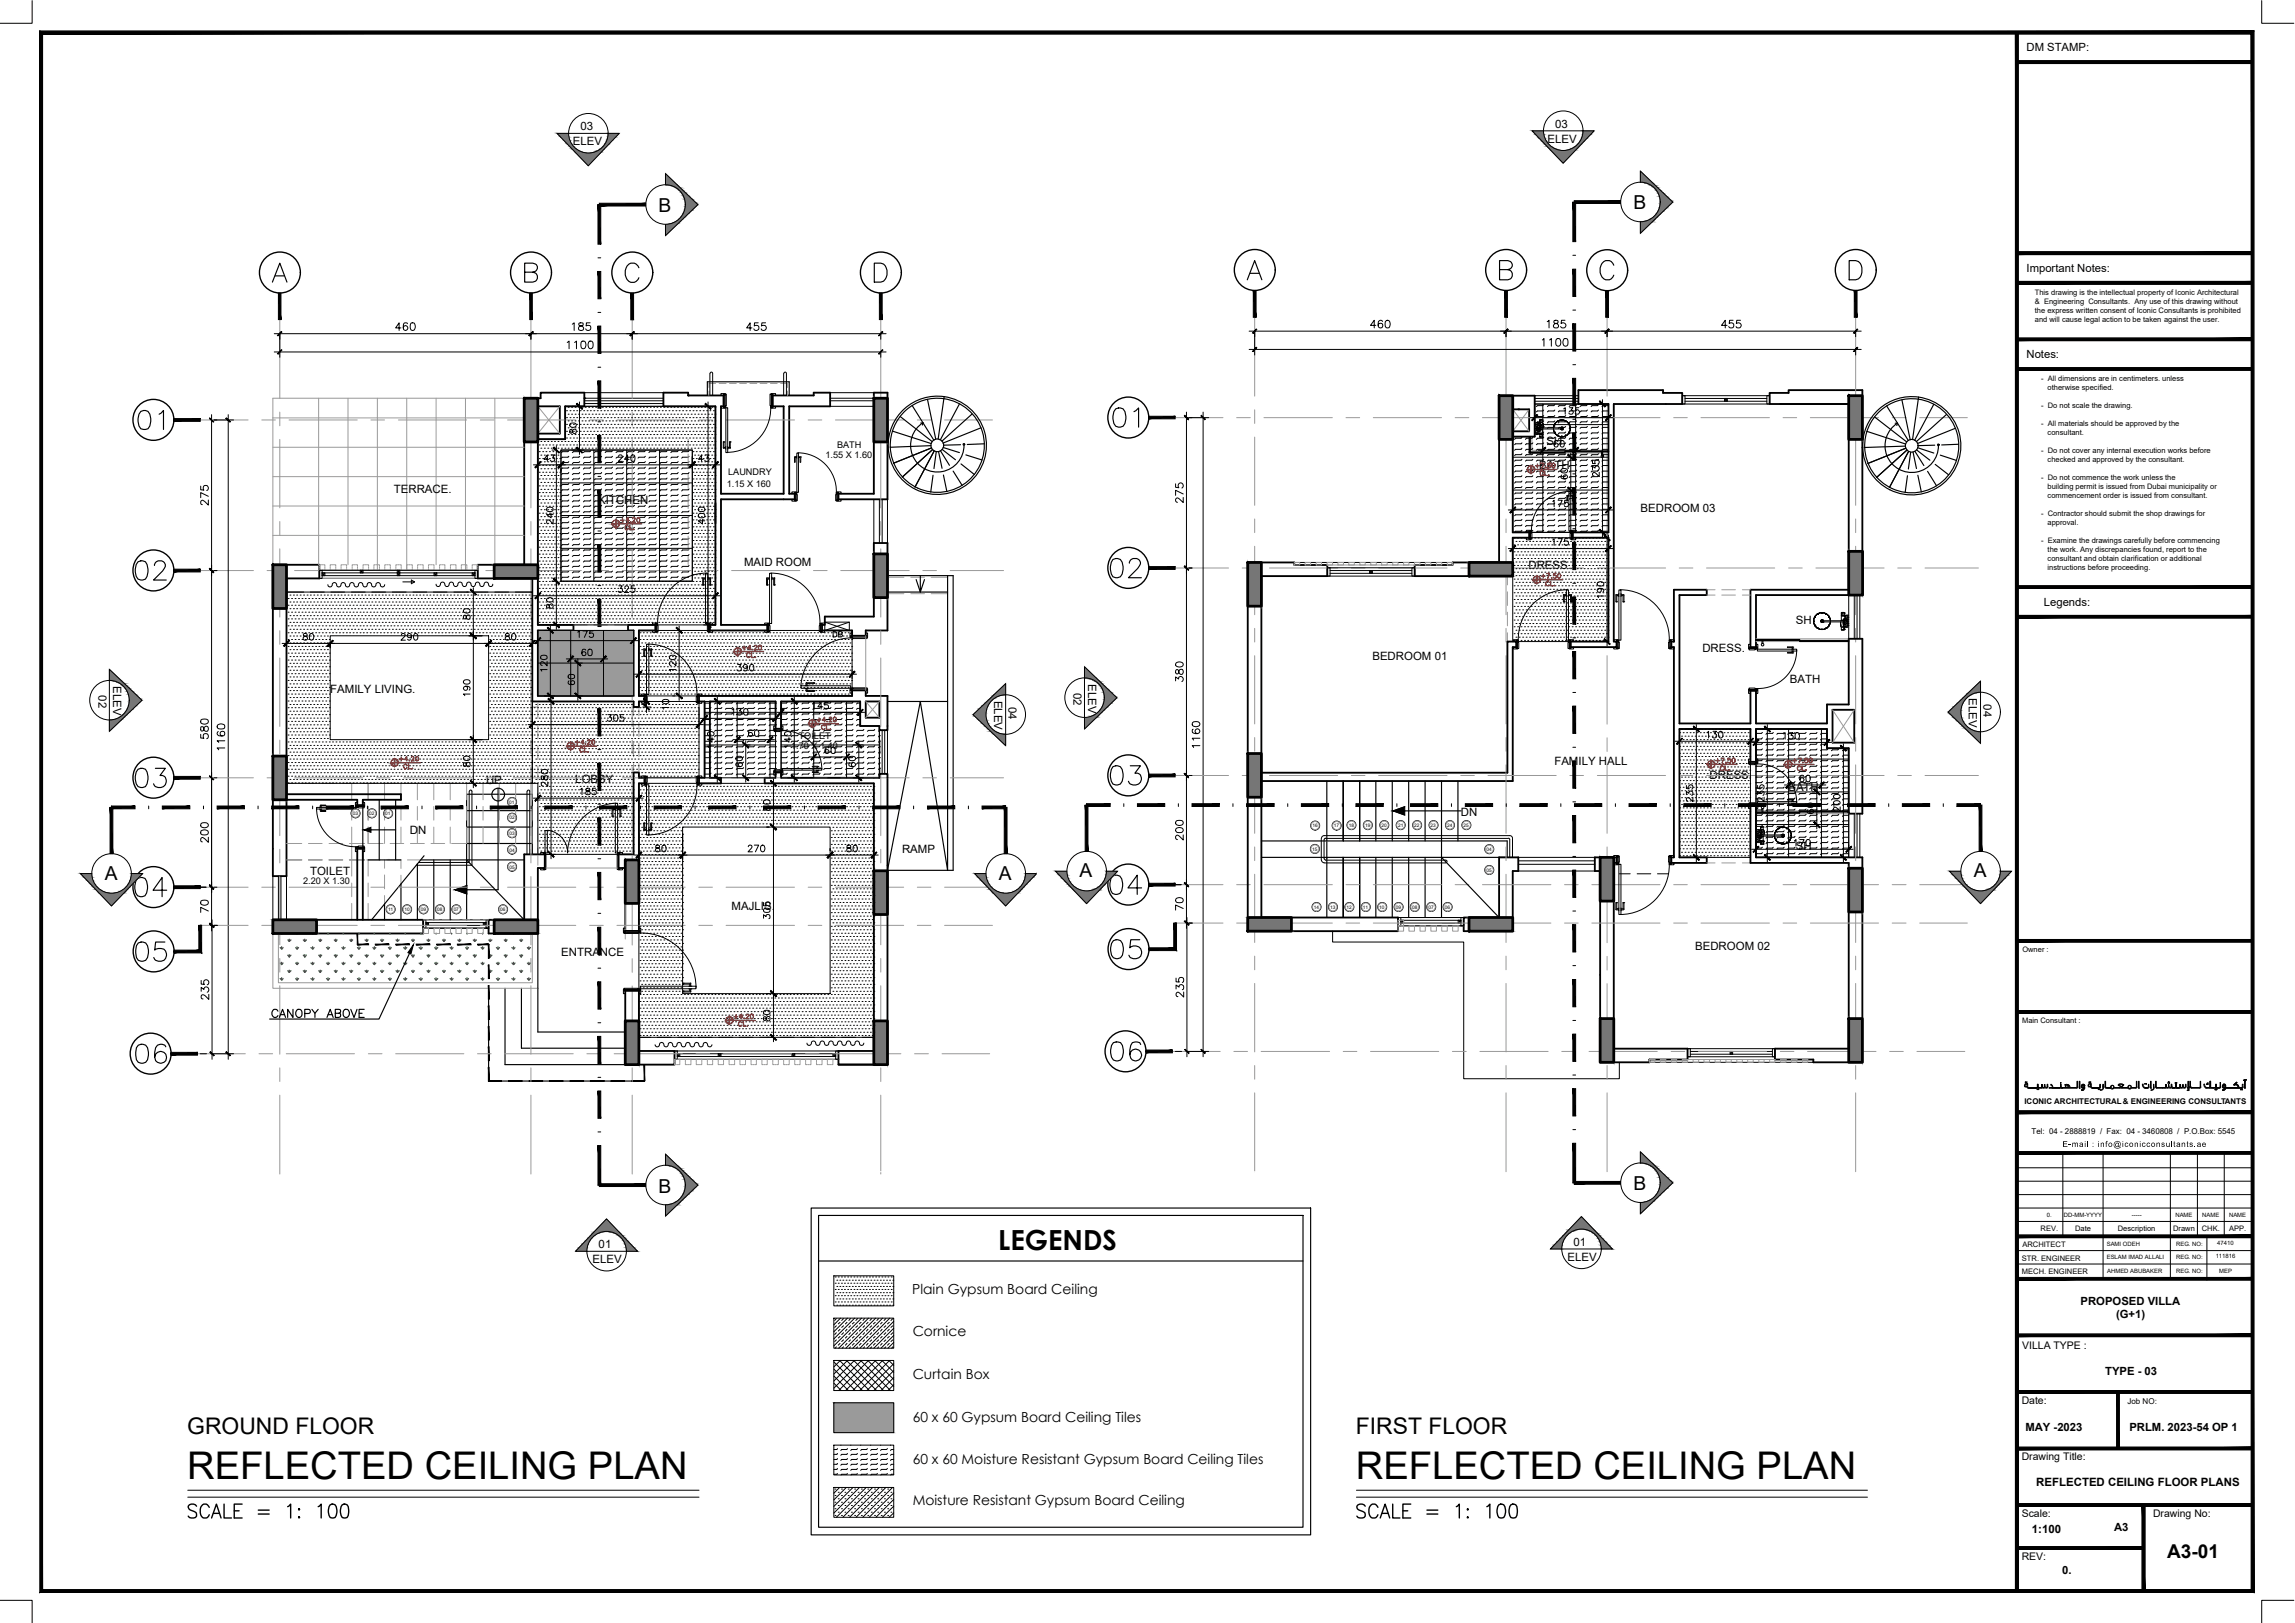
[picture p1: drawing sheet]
<svg xmlns="http://www.w3.org/2000/svg" width="420mm" height="297mm" viewBox="0 0 420 297" stroke-linecap="round" stroke-linejoin="round" font-family="sans-serif">
<defs><g id="words">
<g font-size="7.1">
<text x="24" y="79.7">01</text>
<text x="202.5" y="79.4">01</text>
<text x="23.6" y="107.2">02</text>
<text x="202.1" y="106.9">02</text>
<text x="23.6" y="145.3">03</text>
<text x="202.1" y="145">03</text>
<text x="23.6" y="177.1">05</text>
<text x="202.1" y="176.7">05</text>
<text x="23.6" y="195.8">06</text>
<text x="202.1" y="195.4">06</text>
</g>
<text font-size="7.1" fill="#767676" x="23.3" y="165.5">04</text>
<g font-size="7">
<text x="34.3" y="270.7">REFLECTED CEILING PLAN</text>
<text x="248.2" y="270.7">REFLECTED CEILING PLAN</text>
</g>
<text font-size="6.6" fill="#767676" x="202.1" y="164.7">04</text>
<g font-size="5.7">
<text x="33.2" y="279">SCALE = 1: 100</text>
<text x="247.3" y="279">SCALE = 1: 100</text>
</g>
<text font-size="5.1" x="182.8" y="228.8">LEGENDS</text>
<g font-size="4.2">
<text x="34.3" y="262.5">GROUND FLOOR</text>
<text x="248.2" y="262.5">FIRST FLOOR</text>
</g>
<text font-size="4" x="151.3" y="117.8">DB</text>
<g font-size="3.5">
<text x="120.6" y="38.8">B</text>
<text x="299" y="38.3">B</text>
<text x="19.2" y="161.1">A</text>
<text x="182.8" y="161.1">A</text>
<text x="197.7" y="160.6">A</text>
<text x="361.4" y="160.6">A</text>
<text x="120.6" y="218.3">B</text>
<text x="299" y="217.8">B</text>
<text x="396.7" y="285.1">A3-01</text>
</g>
<g font-size="3.5" fill="#f00">
<text x="113.2" y="98.1">CL.</text>
<text x="149.2" y="134.8">CL.</text>
<text x="72.7" y="141.8">CL.</text>
<text x="313.6" y="142.2">CL.</text>
<text x="327.7" y="142.2">CL.</text>
</g>
<g font-size="2.5">
<text x="167" y="236.8">Plain Gypsum Board Ceiling</text>
<text x="167.1" y="244.5">Cornice</text>
<text x="167.1" y="252.3">Curtain Box</text>
<text x="167.1" y="260.2">60 x 60 Gypsum Board Ceiling Tiles</text>
<text x="167.1" y="268">60 x 60 Moisture Resistant Gypsum Board Ceiling Tiles</text>
<text x="167.1" y="275.5">Moisture Resistant Gypsum Board Ceiling</text>
</g>
<g font-size="2.1">
<text x="371" y="9.4">DM STAMP:</text>
<text x="106.3" y="23.9">03</text>
<text x="284.7" y="23.4">03</text>
<text x="104.9" y="26.6">ELEV</text>
<text x="283.3" y="26.1">ELEV</text>
<text x="371" y="49.8">Important Notes:</text>
<text x="371" y="65.6">Notes:</text>
<text x="283.1" y="81.5">SH</text>
<text x="281.8" y="85.9">BATH</text>
<text x="72.1" y="90.2">TERRACE.</text>
<text x="109.5" y="92.2">KITCHEN</text>
<text x="300.3" y="93.6">BEDROOM 03</text>
<text x="136.2" y="103.6">MAID ROOM</text>
<text x="279.8" y="104.2">DRESS.</text>
<text x="374.2" y="110.9">Legends:</text>
<text x="311.7" y="119.3">DRESS.</text>
<text x="328.8" y="114.3">SH</text>
<text x="20.7" y="125.6" transform="rotate(90 20.7 125.6)">ELEV</text>
<text x="199.2" y="125.2" transform="rotate(90 199.2 125.2)">ELEV</text>
<text x="251.2" y="120.7">BEDROOM 01</text>
<text x="327.7" y="124.9">BATH</text>
<text x="18" y="127.2" transform="rotate(90 18 127.2)">02</text>
<text x="60.5" y="126.8">FAMILY LIVING.</text>
<text x="182" y="128.2" transform="rotate(90 182 128.2)">ELEV</text>
<text x="184.7" y="129.4" transform="rotate(90 184.7 129.4)">04</text>
<text x="196.5" y="126.8" transform="rotate(90 196.5 126.8)">02</text>
<text x="360.5" y="127.8" transform="rotate(90 360.5 127.8)">ELEV</text>
<text x="363.1" y="128.9" transform="rotate(90 363.1 128.9)">04</text>
<text x="89" y="143.5">UP</text>
<text x="105.3" y="143.2">LOBBY</text>
<text x="284.6" y="139.9">FAMILY HALL</text>
<text x="313" y="142.6">DRESS.</text>
<text x="267.5" y="149.3">DN</text>
<text x="327.4" y="144.8">BATH</text>
<text x="75" y="152.7">DN</text>
<text x="328.8" y="155.5">SH</text>
<text x="56.8" y="160.1">TOILET</text>
<text x="165.1" y="156.1">RAMP</text>
<text x="133.9" y="166.5">MAJLIS.</text>
<text x="310.3" y="173.8">BEDROOM 02</text>
<text x="102.7" y="174.9">ENTRANCE</text>
<text x="108.5" y="231.1">ELEV</text>
<text x="109.6" y="228.5">01</text>
<text x="287" y="230.7">ELEV</text>
<text x="288.1" y="228">01</text>
<text x="380.9" y="238.8">PROPOSED VILLA</text>
<text x="387.4" y="241.2">(G+1)</text>
<text x="385.4" y="251.6">TYPE - 03</text>
<text x="370.8" y="261.9">MAY -2023</text>
<text x="389.8" y="261.9">PRLM. 2023-54 OP 1</text>
<text x="372.8" y="272">REFLECTED CEILING FLOOR PLANS</text>
<text x="372" y="280.6">1:100</text>
<text x="387.1" y="280.1">A3</text>
<text x="377.5" y="288.1">0.</text>
</g>
<g font-size="1.9">
<text x="370.2" y="246.9">VILLA TYPE :</text>
<text x="370.1" y="256.9">Date:</text>
<text x="370.1" y="267.3">Drawing Title:</text>
<text x="370.1" y="277.6">Scale:</text>
<text x="394.2" y="277.6">Drawing No:</text>
<text x="370.1" y="285.5">REV:</text>
</g>
<g font-size="1.7">
<text x="151.1" y="83.8">1.55 X 1.60</text>
<text x="153.2" y="82.1">BATH</text>
<text x="133.1" y="89.1">1.15 X 160</text>
<text x="133.3" y="87">LAUNDRY</text>
<text x="103.5" y="122.3">1.75 X 1.20</text>
<text x="104.9" y="120.5">STORE</text>
<text x="144.8" y="137.1">1.70 X 1.40</text>
<text x="146.2" y="135.3">TOILET</text>
<text x="55.5" y="161.8">2.20 X 1.30</text>
</g>
<g font-size="1.5">
<text x="371.9" y="207.5">Tel: 04 - 2888819 / Fax: 04 - 3460808 / P.O.Box: 5545</text>
<text x="377.6" y="209.9">E-mail : info@iconicconsultants.ae</text>
<text x="389.5" y="257">Job NO:</text>
</g>
<g font-size="1.4">
<text x="372.5" y="54">This drawing is the intellectual property of Iconic Architectural</text>
<text x="372.5" y="55.7">&amp; Engineering Consultants. Any use of this drawing without</text>
<text x="372.5" y="57.3">the express written consent of Iconic Consultants is prohibited</text>
<text x="372.5" y="59">and will cause legal action to be taken against the user.</text>
<text x="373.7" y="69.8">- All dimensions are in centimeters. unless</text>
<text x="374.9" y="71.4">otherwise specified.</text>
<text x="373.7" y="74.7">- Do not scale the drawing.</text>
<text x="373.7" y="78">- All materials should be approved by the</text>
<text x="373.7" y="82.9">- Do not cover any internal execution works before</text>
<text x="374.9" y="79.6">consultant.</text>
<text x="373.7" y="87.9">- Do not commence the work unless the</text>
<text x="374.9" y="84.6">checked and approved by the consultant.</text>
<text x="374.9" y="89.5">building permit is issued from Dubai municipality or</text>
<text x="373.7" y="94.5">- Contractor should submit the shop drawings for</text>
<text x="374.9" y="91.2">commencement order is issued from consultant.</text>
<text x="373.7" y="99.4">- Examine the drawings carefully before commencing</text>
<text x="374.9" y="96.1">approval.</text>
<text x="374.9" y="101.1">the work. Any discrepancies found, report to the</text>
<text x="374.9" y="102.7">consultant and obtain clarification or additional</text>
<text x="374.9" y="104.4">instructions before proceeding.</text>
<text x="370.2" y="174.2">Owner :</text>
<text x="370.2" y="187.2">Main Consultant :</text>
<text x="370.6" y="202">ICONIC ARCHITECTURAL&amp; ENGINEERING CONSULTANTS</text>
<text x="373.6" y="225.3">REV.</text>
<text x="379.9" y="225.3">Date</text>
<text x="387.7" y="225.3">Description</text>
<text x="397.8" y="225.3">Drawn</text>
<text x="403.1" y="225.3">CHK.</text>
<text x="408.1" y="225.3">APP.</text>
<text x="370.2" y="233.2">MECH. ENGINEER</text>
<text x="370.2" y="230.7">STR. ENGINEER</text>
<text x="370.2" y="228.2">ARCHITECT</text>
</g>
<g font-size="1.1">
<text x="374.7" y="222.7">0.</text>
<text x="377.9" y="222.7">DD-MM-YYYY</text>
<text x="385.7" y="228">SAMI ODEH</text>
<text x="390.3" y="222.7">-----</text>
<text x="398.3" y="222.7">NAME</text>
<text x="403.2" y="222.7">NAME</text>
<text x="405.9" y="227.9">47410</text>
<text x="408.1" y="222.7">NAME</text>
<text x="385.7" y="230.4">ESLAM IMAD ALLALI</text>
<text x="385.8" y="232.9">AHMED ABUBAKER</text>
<text x="398.4" y="232.9">REG. NO:</text>
<text x="398.4" y="230.5">REG. NO:</text>
<text x="398.4" y="228">REG. NO:</text>
<text x="405.6" y="230.3">111816</text>
<text x="406.3" y="233">MEP</text>
</g>
<g font-size=".9">
<text x="64.6" y="149.2">03</text>
<text x="67.6" y="149.2">02</text>
<text x="70.5" y="149.2">01</text>
<text x="93.2" y="147.1">01</text>
<text x="93.3" y="150">02</text>
<text x="93.3" y="152.9">03</text>
<text x="93.3" y="155.9">04</text>
<text x="240.2" y="155.7">15</text>
<text x="240.3" y="151.4">16</text>
<text x="244.2" y="151.4">17</text>
<text x="246.9" y="151.3">18</text>
<text x="249.9" y="151.3">19</text>
<text x="252.9" y="151.3">20</text>
<text x="255.9" y="151.3">21</text>
<text x="258.9" y="151.3">22</text>
<text x="261.9" y="151.3">23</text>
<text x="264.9" y="151.3">24</text>
<text x="267.9" y="151.3">25</text>
<text x="272.1" y="155.7">04</text>
<text x="93.3" y="159">05</text>
<text x="272.1" y="159.5">05</text>
<text x="71" y="166.8">11</text>
<text x="74" y="166.8">10</text>
<text x="77" y="166.8">09</text>
<text x="80.1" y="166.8">08</text>
<text x="83.1" y="166.8">07</text>
<text x="91.6" y="166.8">06</text>
<text x="240.5" y="166.3">14</text>
<text x="243.5" y="166.3">13</text>
<text x="246.5" y="166.3">12</text>
<text x="249.5" y="166.3">11</text>
<text x="252.5" y="166.3">10</text>
<text x="255.5" y="166.3">09</text>
<text x="258.5" y="166.3">08</text>
<text x="261.5" y="166.3">07</text>
<text x="264.5" y="166.3">06</text>
</g>
</g></defs>
<!-- layer: HATCH -->
<g fill="none" stroke="#000" stroke-width=".18">
<path d="M103.7 75.2h.1M103.7 76.4h.1M103.7 77.7h.1M103.7 78.9h.1M104 74.5h.1M104 75.8h.1M104 77h.1M104 78.3h.1M104 79.5h.1M104.4 75.2h.1M104.4 76.4h.1M104.4 77.7h.1"/>
<path d="M104.4 78.9h.1M104.6 74.5h.1M104.6 75.8h.1M104.6 77h.1M104.6 78.3h.1M104.6 79.5h.1M105 75.2h.1M105 76.4h.1M105 77.7h.1M105 78.9h.1M105.3 74.5h.1M105.3 75.8h.1"/>
<path d="M105.3 77h.1M105.3 78.3h.1M105.3 79.5h.1M105.6 75.2h.1M105.6 76.4h.1M105.6 77.7h.1M105.6 78.9h.1M105.9 74.5h.1M105.9 75.8h.1M105.9 77h.1M105.9 78.3h.1M105.9 79.5h.1"/>
<path d="M106.2 75.2h.1M106.2 76.4h.1M106.2 77.7h.1M106.2 78.9h.1M106.6 74.5h.1M106.6 75.8h.1M106.6 77h.1M106.6 78.3h.1M106.6 79.5h.1M106.8 75.2h.1M106.8 76.4h.1M106.8 77.7h.1"/>
<path d="M106.8 78.9h.1M107.1 74.5h.1M107.1 75.8h.1M107.1 77h.1M107.1 78.3h.1M107.1 79.5h.1M107.5 75.2h.1M107.5 76.4h.1M107.5 77.7h.1M107.5 78.9h.1M107.8 74.5h.1M107.8 75.8h.1"/>
<path d="M107.8 77h.1M107.8 78.3h.1M107.8 79.5h.1M108.1 75.2h.1M108.1 76.4h.1M108.1 77.7h.1M108.1 78.9h.1M108.4 74.5h.1M108.4 75.8h.1M108.4 77h.1M108.4 78.3h.1M108.4 79.5h.1"/>
<path d="M108.7 75.2h.1M108.7 76.4h.1M108.7 77.7h.1M108.7 78.9h.1M109.1 74.5h.1M109.1 75.8h.1M109.1 77h.1M109.1 78.3h.1M109.1 79.5h.1M109.3 75.2h.1M109.3 76.4h.1M109.3 77.7h.1"/>
<path d="M109.3 78.9h.1M109.6 74.5h.1M109.6 75.8h.1M109.6 77h.1M109.6 78.3h.1M109.6 79.5h.1M110 75.2h.1M110 76.4h.1M110 77.7h.1M110 78.9h.1M110.3 74.5h.1M110.3 75.8h.1"/>
<path d="M110.3 77h.1M110.3 78.3h.1M110.3 79.5h.1M110.6 75.2h.1M110.6 76.4h.1M110.6 77.7h.1M110.6 78.9h.1M110.9 74.5h.1M110.9 75.8h.1M110.9 77h.1M110.9 78.3h.1M110.9 79.5h.1"/>
<path d="M111.2 75.2h.1M111.2 76.4h.1M111.2 77.7h.1M111.2 78.9h.1M111.5 74.5h.1M111.5 75.8h.1M111.5 77h.1M111.5 78.3h.1M111.5 79.5h.1M111.8 75.2h.1M111.8 76.4h.1M111.8 77.7h.1"/>
<path d="M111.8 78.9h.1M112.1 74.5h.1M112.1 75.8h.1M112.1 77h.1M112.1 78.3h.1M112.1 79.5h.1M112.5 75.2h.1M112.5 76.4h.1M112.5 77.7h.1M112.5 78.9h.1M112.8 74.5h.1M112.8 75.8h.1"/>
<path d="M112.8 77h.1M112.8 78.3h.1M112.8 79.5h.1M113.1 75.2h.1M113.1 76.4h.1M113.1 77.7h.1M113.1 78.9h.1M113.4 74.5h.1M113.4 75.8h.1M113.4 77h.1M113.4 78.3h.1M113.4 79.5h.1"/>
<path d="M113.7 75.2h.1M113.7 76.4h.1M113.7 77.7h.1M113.7 78.9h.1M114 74.5h.1M114 75.8h.1M114 77h.1M114 78.3h.1M114 79.5h.1M114.3 75.2h.1M114.3 76.4h.1M114.3 77.7h.1"/>
<path d="M114.3 78.9h.1M114.7 74.5h.1M114.7 75.8h.1M114.7 77h.1M114.7 78.3h.1M114.7 79.5h.1M115 75.2h.1M115 76.4h.1M115 77.7h.1M115 78.9h.1M115.3 74.5h.1M115.3 75.8h.1"/>
<path d="M115.3 77h.1M115.3 78.3h.1M115.3 79.5h.1M115.6 75.2h.1M115.6 76.4h.1M115.6 77.7h.1M115.6 78.9h.1M115.9 74.5h.1M115.9 75.8h.1M115.9 77h.1M115.9 78.3h.1M115.9 79.5h.1"/>
<path d="M116.2 75.2h.1M116.2 76.4h.1M116.2 77.7h.1M116.2 78.9h.1M116.5 74.5h.1M116.5 75.8h.1M116.5 77h.1M116.5 78.3h.1M116.5 79.5h.1M116.8 75.2h.1M116.8 76.4h.1M116.8 77.7h.1"/>
<path d="M116.8 78.9h.1M117.2 74.5h.1M117.2 75.8h.1M117.2 77h.1M117.2 78.3h.1M117.2 79.5h.1M117.5 75.2h.1M117.5 76.4h.1M117.5 77.7h.1M117.5 78.9h.1M117.8 74.5h.1M117.8 75.8h.1"/>
<path d="M117.8 77h.1M117.8 78.3h.1M117.8 79.5h.1M118.1 75.2h.1M118.1 76.4h.1M118.1 77.7h.1M118.1 78.9h.1M118.4 74.5h.1M118.4 75.8h.1M118.4 77h.1M118.4 78.3h.1M118.4 79.5h.1"/>
<path d="M118.7 75.2h.1M118.7 76.4h.1M118.7 77.7h.1M118.7 78.9h.1M119 74.5h.1M119 75.8h.1M119 77h.1M119 78.3h.1M119 79.5h.1M119.3 75.2h.1M119.3 76.4h.1M119.3 77.7h.1"/>
<path d="M119.3 78.9h.1M119.7 74.5h.1M119.7 75.8h.1M119.7 77h.1M119.7 78.3h.1M119.7 79.5h.1M120 75.2h.1M120 76.4h.1M120 77.7h.1M120 78.9h.1M120.3 74.5h.1M120.3 75.8h.1"/>
<path d="M120.3 77h.1M120.3 78.3h.1M120.3 79.5h.1M120.6 75.2h.1M120.6 76.4h.1M120.6 77.7h.1M120.6 78.9h.1M120.9 74.5h.1M120.9 75.8h.1M120.9 77h.1M120.9 78.3h.1M120.9 79.5h.1"/>
<path d="M121.2 75.2h.1M121.2 76.4h.1M121.2 77.7h.1M121.2 78.9h.1M121.5 74.5h.1M121.5 75.8h.1M121.5 77h.1M121.5 78.3h.1M121.5 79.5h.1M121.8 75.2h.1M121.8 76.4h.1M121.8 77.7h.1"/>
<path d="M121.8 78.9h.1M122.2 74.5h.1M122.2 75.8h.1M122.2 77h.1M122.2 78.3h.1M122.2 79.5h.1M122.5 75.2h.1M122.5 76.4h.1M122.5 77.7h.1M122.5 78.9h.1M122.8 74.5h.1M122.8 75.8h.1"/>
<path d="M122.8 77h.1M122.8 78.3h.1M122.8 79.5h.1M123.1 75.2h.1M123.1 76.4h.1M123.1 77.7h.1M123.1 78.9h.1M123.4 74.5h.1M123.4 75.8h.1M123.4 77h.1M123.4 78.3h.1M123.4 79.5h.1"/>
<path d="M123.7 75.2h.1M123.7 76.4h.1M123.7 77.7h.1M123.7 78.9h.1M124 74.5h.1M124 75.8h.1M124 77h.1M124 78.3h.1M124 79.5h.1M124.3 75.2h.1M124.3 76.4h.1M124.3 77.7h.1"/>
<path d="M124.3 78.9h.1M124.7 74.5h.1M124.7 75.8h.1M124.7 77h.1M124.7 78.3h.1M124.7 79.5h.1M125 75.2h.1M125 76.4h.1M125 77.7h.1M125 78.9h.1M125.3 74.5h.1M125.3 75.8h.1"/>
<path d="M125.3 77h.1M125.3 78.3h.1M125.3 79.5h.1M125.6 75.2h.1M125.6 76.4h.1M125.6 77.7h.1M125.6 78.9h.1M125.9 74.5h.1M125.9 75.8h.1M125.9 77h.1M125.9 78.3h.1M125.9 79.5h.1"/>
<path d="M126.2 75.2h.1M126.2 76.4h.1M126.2 77.7h.1M126.2 78.9h.1M126.5 74.5h.1M126.5 75.8h.1M126.5 77h.1M126.5 78.3h.1M126.5 79.5h.1M126.9 75.2h.1M126.9 76.4h.1M126.9 77.7h.1"/>
<path d="M126.9 78.9h.1M127.2 74.5h.1M127.2 75.8h.1M127.2 77h.1M127.2 78.3h.1M127.2 79.5h.1M127.5 75.2h.1M127.5 76.4h.1M127.5 77.7h.1M127.5 78.9h.1M127.8 74.5h.1M127.8 75.8h.1"/>
<path d="M127.8 77h.1M127.8 78.3h.1M127.8 79.5h.1M128.1 75.2h.1M128.1 76.4h.1M128.1 77.7h.1M128.1 78.9h.1M128.4 74.5h.1M128.4 75.8h.1M128.4 77h.1M128.4 78.3h.1M128.4 79.5h.1"/>
<path d="M128.7 75.2h.1M128.7 76.4h.1M128.7 77.7h.1M128.7 78.9h.1M129 74.5h.1M129 75.8h.1M129 77h.1M129 78.3h.1M129 79.5h.1M129.4 75.2h.1M129.4 76.4h.1M129.4 77.7h.1"/>
<path d="M129.4 78.9h.1M129.7 74.5h.1M129.7 75.8h.1M129.7 77h.1M129.7 78.3h.1M129.7 79.5h.1M130 75.2h.1M130 76.4h.1M130 77.7h.1M130 78.9h.1M130.3 74.5h.1M130.3 75.8h.1"/>
<path d="M130.3 77h.1M130.3 78.3h.1M130.3 79.5h.1M130.6 75.2h.1M130.6 76.4h.1M130.6 77.7h.1M130.6 78.9h.1M130.9 74.5h.1M130.9 75.8h.1M130.9 77h.1M130.9 78.3h.1M130.9 79.5h.1"/>
<path d="M282.6 74l-.2 .2h-.9l-.2 .2M282.6 75l-.2 .2h-.9l-.2 .2M282.6 76.1l-.2 .1h-.9l-.2 .2M282.6 77l-.2 .2h-.9l-.2 .2M282.6 78l-.2 .2h-.9l-.2 .2M282.6 79.1l-.2 .1h-.9l-.2 .2M284.6 74l-.1 .2h-1l-.2 .2M284.6 75l-.1 .2h-1l-.2 .2M284.6 76.1l-.1 .1h-1l-.2 .2M284.6 77l-.1 .2h-1l-.2 .2M284.6 78l-.1 .2h-1l-.2 .2M284.6 79.1l-.1 .1h-1l-.2 .2"/>
<path d="M286.6 74l-.1 .2h-1l-.2 .2M286.6 75l-.1 .2h-1l-.2 .2M286.6 76.1l-.1 .1h-1l-.2 .2M286.6 77l-.1 .2h-1l-.2 .2M286.6 78l-.1 .2h-1l-.2 .2M286.6 79.1l-.1 .1h-1l-.2 .2M288.6 74l-.1 .2h-1.1l-.1 .2M288.6 75l-.1 .2h-1.1l-.1 .2M288.6 76.1l-.1 .1h-1.1l-.1 .2M288.6 77l-.1 .2h-1.1l-.1 .2M288.6 78l-.1 .2h-1.1l-.1 .2M288.6 79.1l-.1 .1h-1.1l-.1 .2"/>
<path d="M290.6 74l-.2 .2h-.9l-.2 .2M290.6 75l-.2 .2h-.9l-.2 .2M290.6 76.1l-.2 .1h-.9l-.2 .2M290.6 77l-.2 .2h-.9l-.2 .2M290.6 78l-.2 .2h-.9l-.2 .2M290.6 79.1l-.2 .1h-.9l-.2 .2M292.7 74l-.2 .2h-1l-.2 .2M292.7 75l-.2 .2h-1l-.2 .2M292.7 76.1l-.2 .1h-1l-.2 .2M292.7 77l-.2 .2h-1l-.2 .2M292.7 78l-.2 .2h-1l-.2 .2M292.7 79.1l-.2 .1h-1l-.2 .2"/>
<path d="M294.5 74.2h-1l-.2 .2M294.5 75.2h-1l-.2 .2M294.5 76.2h-1l-.2 .2M294.5 77.2h-1l-.2 .2M294.5 78.2h-1l-.2 .2M294.5 79.2h-1l-.2 .2M98.7 81.4h.1M98.7 82.7h.1M98.7 83.9h.1M98.7 85.2h.1M98.7 86.4h.1M98.7 87.7h.1"/>
<path d="M98.7 88.9h.1M98.7 90.2h.1M98.7 91.4h.1M98.7 92.7h.1M98.7 93.9h.1M98.7 95.2h.1M98.7 96.4h.1M98.7 97.6h.1M98.7 98.9h.1M99 80.8h.1M99 82h.1M99 83.3h.1"/>
<path d="M99 84.5h.1M99 85.8h.1M99 87h.1M99 88.3h.1M99 89.6h.1M99 90.8h.1M99 92.1h.1M99 93.3h.1M99 94.6h.1M99 95.8h.1M99 97.1h.1M99 98.3h.1"/>
<path d="M99 99.6h.1M99.4 81.4h.1M99.4 82.7h.1M99.4 83.9h.1M99.4 85.2h.1M99.4 86.4h.1M99.4 87.7h.1M99.4 88.9h.1M99.4 90.2h.1M99.4 91.4h.1M99.4 92.7h.1M99.4 93.9h.1"/>
<path d="M99.4 95.2h.1M99.4 96.4h.1M99.4 97.6h.1M99.4 98.9h.1M99.7 80.8h.1M99.7 82h.1M99.7 83.3h.1M99.7 84.5h.1M99.7 85.8h.1M99.7 87h.1M99.7 88.3h.1M99.7 89.6h.1"/>
<path d="M99.7 90.8h.1M99.7 92.1h.1M99.7 93.3h.1M99.7 94.6h.1M99.7 95.8h.1M99.7 97.1h.1M99.7 98.3h.1M99.7 99.6h.1M99.9 81.4h.1M99.9 82.7h.1M99.9 83.9h.1M99.9 85.2h.1"/>
<path d="M99.9 86.4h.1M99.9 87.7h.1M99.9 88.9h.1M99.9 90.2h.1M99.9 91.4h.1M99.9 92.7h.1M99.9 93.9h.1M99.9 95.2h.1M99.9 96.4h.1M99.9 97.6h.1M99.9 98.9h.1M100.3 80.8h.1"/>
<path d="M100.3 82h.1M100.3 83.3h.1M100.3 84.5h.1M100.3 85.8h.1M100.3 87h.1M100.3 88.3h.1M100.3 89.6h.1M100.3 90.8h.1M100.3 92.1h.1M100.3 93.3h.1M100.3 94.6h.1M100.3 95.8h.1"/>
<path d="M100.3 97.1h.1M100.3 98.3h.1M100.3 99.6h.1M100.6 81.4h.1M100.6 82.7h.1M100.6 83.9h.1M100.6 85.2h.1M100.6 86.4h.1M100.6 87.7h.1M100.6 88.9h.1M100.6 90.2h.1M100.6 91.4h.1"/>
<path d="M100.6 92.7h.1M100.6 93.9h.1M100.6 95.2h.1M100.6 96.4h.1M100.6 97.6h.1M100.6 98.9h.1M100.9 80.8h.1M100.9 82h.1M100.9 83.3h.1M100.9 84.5h.1M100.9 85.8h.1M100.9 87h.1"/>
<path d="M100.9 88.3h.1M100.9 89.6h.1M100.9 90.8h.1M100.9 92.1h.1M100.9 93.3h.1M100.9 94.6h.1M100.9 95.8h.1M100.9 97.1h.1M100.9 98.3h.1M100.9 99.6h.1M101.2 81.4h.1M101.2 82.7h.1"/>
<path d="M101.2 83.9h.1M101.2 85.2h.1M101.2 86.4h.1M101.2 87.7h.1M101.2 88.9h.1M101.2 90.2h.1M101.2 91.4h.1M101.2 92.7h.1M101.2 93.9h.1M101.2 95.2h.1M101.2 96.4h.1M101.2 97.6h.1"/>
<path d="M101.2 98.9h.1M101.5 80.8h.1M101.5 82h.1M101.5 83.3h.1M101.5 84.5h.1M101.5 85.8h.1M101.5 87h.1M101.5 88.3h.1M101.5 89.6h.1M101.5 90.8h.1M101.5 92.1h.1M101.5 93.3h.1"/>
<path d="M101.5 94.6h.1M101.5 95.8h.1M101.5 97.1h.1M101.5 98.3h.1M101.5 99.6h.1M101.9 81.4h.1M101.9 82.7h.1M101.9 83.9h.1M101.9 85.2h.1M101.9 86.4h.1M101.9 87.7h.1M101.9 88.9h.1"/>
<path d="M101.9 90.2h.1M101.9 91.4h.1M101.9 92.7h.1M101.9 93.9h.1M101.9 95.2h.1M101.9 96.4h.1M101.9 97.6h.1M101.9 98.9h.1M102.2 80.8h.1M102.2 82h.1M102.2 83.3h.1M102.2 84.5h.1"/>
<path d="M102.2 85.8h.1M102.2 87h.1M102.2 88.3h.1M102.2 89.6h.1M102.2 90.8h.1M102.2 92.1h.1M102.2 93.3h.1M102.2 94.6h.1M102.2 95.8h.1M102.2 97.1h.1M102.2 98.3h.1M102.2 99.6h.1"/>
<path d="M102.5 81.4h.1M102.5 82.7h.1M102.5 83.9h.1M102.5 85.2h.1M102.5 86.4h.1M102.5 87.7h.1M102.5 88.9h.1M102.5 90.2h.1M102.5 91.4h.1M102.5 92.7h.1M102.5 93.9h.1M102.5 95.2h.1"/>
<path d="M102.5 96.4h.1M102.5 97.6h.1M102.5 98.9h.1M102.8 80.8h.1M102.8 82h.1M103.1 81.4h.1M103.4 80.8h.1M103.4 82h.1M103.7 80.2h.1M103.7 81.4h.1M104 80.8h.1M104 82h.1"/>
<path d="M104.1 82.5l-.1 .2h-1l-.2 .1M104.1 83.5l-.1 .2h-1l-.2 .1M104.1 84.5l-.1 .2h-1l-.2 .2M104.1 85.5l-.1 .2h-1l-.2 .1M104.1 86.5l-.1 .2h-1l-.2 .2M104.1 87.5l-.1 .2h-1l-.2 .1M104.1 88.5l-.1 .2h-1l-.2 .1M104.1 89.5l-.1 .1h-1l-.2 .3M104.1 90.5l-.1 .2h-1l-.2 .1M104.1 91.5l-.1 .2h-1l-.2 .1M104.1 92.5l-.1 .2h-1l-.2 .2M104.1 93.5l-.1 .2h-1l-.2 .1"/>
<path d="M104.1 94.5l-.1 .2h-1l-.2 .2M104.1 95.5l-.1 .2h-1l-.2 .1M104.1 96.5l-.1 .2h-1l-.2 .1M104.1 97.5l-.1 .1h-1l-.2 .3M104.1 98.5l-.1 .2h-1l-.2 .1M104.1 99.5l-.1 .2h-1l-.2 .2M104.4 80.2h.1M104.4 81.4h.1M104.6 80.8h.1M104.6 82h.1M105 80.2h.1M105 81.4h.1"/>
<path d="M105.3 80.8h.1M105.3 82h.1M105.6 80.2h.1M105.6 81.4h.1M105.9 80.8h.1M105.9 82h.1M106.1 82.5l-.1 .2h-1l-.2 .1M106.1 83.5l-.1 .2h-1l-.2 .1M106.1 84.5l-.1 .2h-1l-.2 .2M106.1 85.5l-.1 .2h-1l-.2 .1M106.1 86.5l-.1 .2h-1l-.2 .2M106.1 87.5l-.1 .2h-1l-.2 .1"/>
<path d="M106.1 88.5l-.1 .2h-1l-.2 .1M106.1 89.5l-.1 .1h-1l-.2 .3M106.1 90.5l-.1 .2h-1l-.2 .1M106.1 91.5l-.1 .2h-1l-.2 .1M106.1 92.5l-.1 .2h-1l-.2 .2M106.1 93.5l-.1 .2h-1l-.2 .1M106.1 94.5l-.1 .2h-1l-.2 .2M106.1 95.5l-.1 .2h-1l-.2 .1M106.1 96.5l-.1 .2h-1l-.2 .1M106.1 97.5l-.1 .1h-1l-.2 .3M106.1 98.5l-.1 .2h-1l-.2 .1M106.1 99.5l-.1 .2h-1l-.2 .2"/>
<path d="M106.2 80.2h.1M106.2 81.4h.1M106.6 80.8h.1M106.6 82h.1M106.8 80.2h.1M106.8 81.4h.1M107.1 80.8h.1M107.1 82h.1M107.5 80.2h.1M107.5 81.4h.1M107.8 80.8h.1M107.8 82h.1"/>
<path d="M108.1 80.2h.1M108.1 81.4h.1M108.2 82.5l-.2 .2h-1l-.2 .1M108.2 83.5l-.2 .2h-1l-.2 .1M108.2 84.5l-.2 .2h-1l-.2 .2M108.2 85.5l-.2 .2h-1l-.2 .1M108.2 86.5l-.2 .2h-1l-.2 .2M108.2 87.5l-.2 .2h-1l-.2 .1M108.2 88.5l-.2 .2h-1l-.2 .1M108.2 89.5l-.2 .1h-1l-.2 .3M108.2 90.5l-.2 .2h-1l-.2 .1M108.2 91.5l-.2 .2h-1l-.2 .1"/>
<path d="M108.2 92.5l-.2 .2h-1l-.2 .2M108.2 93.5l-.2 .2h-1l-.2 .1M108.2 94.5l-.2 .2h-1l-.2 .2M108.2 95.5l-.2 .2h-1l-.2 .1M108.2 96.5l-.2 .2h-1l-.2 .1M108.2 97.5l-.2 .1h-1l-.2 .3M108.2 98.5l-.2 .2h-1l-.2 .1M108.2 99.5l-.2 .2h-1l-.2 .2M108.4 80.8h.1M108.4 82h.1M108.7 80.2h.1M108.7 81.4h.1"/>
<path d="M109.1 80.8h.1M109.1 82h.1M109.3 80.2h.1M109.3 81.4h.1M109.6 80.8h.1M109.6 82h.1M110 80.2h.1M110 81.4h.1M110.2 82.5l-.2 .2h-1l-.2 .1M110.2 83.5l-.2 .2h-1l-.2 .1M110.2 84.5l-.2 .2h-1l-.2 .2M110.2 85.5l-.2 .2h-1l-.2 .1"/>
<path d="M110.2 86.5l-.2 .2h-1l-.2 .2M110.2 87.5l-.2 .2h-1l-.2 .1M110.2 88.5l-.2 .2h-1l-.2 .1M110.2 89.5l-.2 .1h-1l-.2 .3M110.2 90.5l-.2 .2h-1l-.2 .1M110.2 91.5l-.2 .2h-1l-.2 .1M110.2 92.5l-.2 .2h-1l-.2 .2M110.2 93.5l-.2 .2h-1l-.2 .1M110.2 94.5l-.2 .2h-1l-.2 .2M110.2 95.5l-.2 .2h-1l-.2 .1M110.2 96.5l-.2 .2h-1l-.2 .1M110.2 97.5l-.2 .1h-1l-.2 .3"/>
<path d="M110.2 98.5l-.2 .2h-1l-.2 .1M110.2 99.5l-.2 .2h-1l-.2 .2M110.3 80.8h.1M110.3 82h.1M110.6 80.2h.1M110.6 81.4h.1M110.9 80.8h.1M110.9 82h.1M111.2 80.2h.1M111.2 81.4h.1M111.5 80.8h.1M111.5 82h.1"/>
<path d="M111.8 80.2h.1M111.8 81.4h.1M112.1 80.8h.1M112.1 82h.1M112.1 82.5l-.1 .2h-1l-.2 .1M112.1 83.5l-.1 .2h-1l-.2 .1M112.1 84.5l-.1 .2h-1l-.2 .2M112.1 85.5l-.1 .2h-1l-.2 .1M112.1 86.5l-.1 .2h-1l-.2 .2M112.1 87.5l-.1 .2h-1l-.2 .1M112.1 88.5l-.1 .2h-1l-.2 .1M112.1 89.5l-.1 .1h-1l-.2 .3"/>
<path d="M112.1 90.5l-.1 .2h-1l-.2 .1M112.1 91.5l-.1 .2h-1l-.2 .1M112.1 92.5l-.1 .2h-1l-.2 .2M112.1 93.5l-.1 .2h-1l-.2 .1M112.1 94.5l-.1 .2h-1l-.2 .2M112.1 95.5l-.1 .2h-1l-.2 .1M112.1 96.5l-.1 .2h-1l-.2 .1M112.1 97.5l-.1 .1h-1l-.2 .3M112.1 98.5l-.1 .2h-1l-.2 .1M112.1 99.5l-.1 .2h-1l-.2 .2M112.5 80.2h.1M112.5 81.4h.1"/>
<path d="M112.8 80.8h.1M112.8 82h.1M113.1 80.2h.1M113.1 81.4h.1M113.4 80.8h.1M113.4 82h.1M113.7 80.2h.1M113.7 81.4h.1M114 80.8h.1M114 82h.1M114.1 82.5l-.1 .2h-1l-.2 .1M114.1 83.5l-.1 .2h-1l-.2 .1"/>
<path d="M114.1 84.5l-.1 .2h-1l-.2 .2M114.1 85.5l-.1 .2h-1l-.2 .1M114.1 86.5l-.1 .2h-1l-.2 .2M114.1 87.5l-.1 .2h-1l-.2 .1M114.1 88.5l-.1 .2h-1l-.2 .1M114.1 89.5l-.1 .1h-1l-.2 .3M114.1 90.5l-.1 .2h-1l-.2 .1M114.1 91.5l-.1 .2h-1l-.2 .1M114.1 92.5l-.1 .2h-1l-.2 .2M114.1 93.5l-.1 .2h-1l-.2 .1M114.1 99.5l-.1 .2h-1l-.2 .2M114.3 80.2h.1"/>
<path d="M114.3 81.4h.1M114.7 80.8h.1M114.7 82h.1M115 80.2h.1M115 81.4h.1M115.3 80.8h.1M115.3 82h.1M115.6 80.2h.1M115.6 81.4h.1M115.9 80.8h.1M115.9 82h.1M116.2 82.5l-.2 .2h-1l-.2 .1"/>
<path d="M116.2 83.5l-.2 .2h-1l-.2 .1M116.2 84.5l-.2 .2h-1l-.2 .2M116.2 85.5l-.2 .2h-1l-.2 .1M116.2 86.5l-.2 .2h-1l-.2 .2M116.2 87.5l-.2 .2h-1l-.2 .1M116.2 88.5l-.2 .2h-1l-.2 .1M116.2 89.5l-.2 .1h-1l-.2 .3M116.2 90.5l-.2 .2h-1l-.2 .1M116.2 91.5l-.2 .2h-1l-.2 .1M116.2 92.5l-.2 .2h-1l-.2 .2M116.2 93.5l-.2 .2h-1l-.2 .1M116.2 99.5l-.2 .2h-1l-.2 .2"/>
<path d="M116.2 80.2h.1M116.2 81.4h.1M116.5 80.8h.1M116.5 82h.1M116.8 80.2h.1M116.8 81.4h.1M117.2 80.8h.1M117.2 82h.1M117.5 80.2h.1M117.5 81.4h.1M117.8 80.8h.1M117.8 82h.1"/>
<path d="M118.1 80.2h.1M118.1 81.4h.1M118.2 82.5l-.2 .2h-1l-.2 .1M118.2 83.5l-.2 .2h-1l-.2 .1M118.2 84.5l-.2 .2h-1l-.2 .2M118.2 85.5l-.2 .2h-1l-.2 .1M118.2 86.5l-.2 .2h-1l-.2 .2M118.2 87.5l-.2 .2h-1l-.2 .1M118.2 88.5l-.2 .2h-1l-.2 .1M118.2 89.5l-.2 .1h-1l-.2 .3M118.2 90.5l-.2 .2h-1l-.2 .1M118.2 91.5l-.2 .2h-1l-.2 .1"/>
<path d="M118.2 92.5l-.2 .2h-1l-.2 .2M118.2 93.5l-.2 .2h-1l-.2 .1M118.2 99.5l-.2 .2h-1l-.2 .2M118.4 80.8h.1M118.4 82h.1M118.7 80.2h.1M118.7 81.4h.1M119 80.8h.1M119 82h.1M119.3 80.2h.1M119.3 81.4h.1M119.7 80.8h.1"/>
<path d="M119.7 82h.1M120 80.2h.1M120 81.4h.1M120.1 82.5l-.1 .2h-1l-.2 .1M120.1 83.5l-.1 .2h-1l-.2 .1M120.1 84.5l-.1 .2h-1l-.2 .2M120.1 85.5l-.1 .2h-1l-.2 .1M120.1 86.5l-.1 .2h-1l-.2 .2M120.1 87.5l-.1 .2h-1l-.2 .1M120.1 88.5l-.1 .2h-1l-.2 .1M120.1 89.5l-.1 .1h-1l-.2 .3M120.1 90.5l-.1 .2h-1l-.2 .1"/>
<path d="M120.1 91.5l-.1 .2h-1l-.2 .1M120.1 92.5l-.1 .2h-1l-.2 .2M120.1 93.5l-.1 .2h-1l-.2 .1M120.1 94.5l-.1 .2h-1l-.2 .2M120.1 95.5l-.1 .2h-1l-.2 .1M120.1 96.5l-.1 .2h-1l-.2 .1M120.1 97.5l-.1 .1h-1l-.2 .3M120.1 98.5l-.1 .2h-1l-.2 .1M120.1 99.5l-.1 .2h-1l-.2 .2M120.3 80.8h.1M120.3 82h.1M120.6 80.2h.1"/>
<path d="M120.6 81.4h.1M120.9 80.8h.1M120.9 82h.1M121.2 80.2h.1M121.2 81.4h.1M121.5 80.8h.1M121.5 82h.1M121.8 80.2h.1M121.8 81.4h.1M122.1 82.5l-.1 .2h-1l-.2 .1M122.1 83.5l-.1 .2h-1l-.2 .1M122.1 84.5l-.1 .2h-1l-.2 .2"/>
<path d="M122.1 85.5l-.1 .2h-1l-.2 .1M122.1 86.5l-.1 .2h-1l-.2 .2M122.1 87.5l-.1 .2h-1l-.2 .1M122.1 88.5l-.1 .2h-1l-.2 .1M122.1 89.5l-.1 .1h-1l-.2 .3M122.1 90.5l-.1 .2h-1l-.2 .1M122.1 91.5l-.1 .2h-1l-.2 .1M122.1 92.5l-.1 .2h-1l-.2 .2M122.1 93.5l-.1 .2h-1l-.2 .1M122.1 94.5l-.1 .2h-1l-.2 .2M122.1 95.5l-.1 .2h-1l-.2 .1M122.1 96.5l-.1 .2h-1l-.2 .1"/>
<path d="M122.1 97.5l-.1 .1h-1l-.2 .3M122.1 98.5l-.1 .2h-1l-.2 .1M122.1 99.5l-.1 .2h-1l-.2 .2M122.2 80.8h.1M122.2 82h.1M122.5 80.2h.1M122.5 81.4h.1M122.8 80.8h.1M122.8 82h.1M123.1 80.2h.1M123.1 81.4h.1M123.4 80.8h.1"/>
<path d="M123.4 82h.1M123.7 80.2h.1M123.7 81.4h.1M124 80.8h.1M124 82h.1M124.2 82.5l-.2 .2h-1l-.2 .1M124.2 83.5l-.2 .2h-1l-.2 .1M124.2 84.5l-.2 .2h-1l-.2 .2M124.2 85.5l-.2 .2h-1l-.2 .1M124.2 86.5l-.2 .2h-1l-.2 .2M124.2 87.5l-.2 .2h-1l-.2 .1M124.2 88.5l-.2 .2h-1l-.2 .1"/>
<path d="M124.2 89.5l-.2 .1h-1l-.2 .3M124.2 90.5l-.2 .2h-1l-.2 .1M124.2 91.5l-.2 .2h-1l-.2 .1M124.2 92.5l-.2 .2h-1l-.2 .2M124.2 93.5l-.2 .2h-1l-.2 .1M124.2 94.5l-.2 .2h-1l-.2 .2M124.2 95.5l-.2 .2h-1l-.2 .1M124.2 96.5l-.2 .2h-1l-.2 .1M124.2 97.5l-.2 .1h-1l-.2 .3M124.2 98.5l-.2 .2h-1l-.2 .1M124.2 99.5l-.2 .2h-1l-.2 .2M124.3 80.2h.1"/>
<path d="M124.3 81.4h.1M124.7 80.8h.1M124.7 82h.1M125 80.2h.1M125 81.4h.1M125.3 80.8h.1M125.3 82h.1M125.6 80.2h.1M125.6 81.4h.1M125.9 80.8h.1M125.9 82h.1M126.2 82.5l-.2 .2h-1l-.2 .1"/>
<path d="M126.2 83.5l-.2 .2h-1l-.2 .1M126.2 84.5l-.2 .2h-1l-.2 .2M126.2 85.5l-.2 .2h-1l-.2 .1M126.2 86.5l-.2 .2h-1l-.2 .2M126.2 87.5l-.2 .2h-1l-.2 .1M126.2 88.5l-.2 .2h-1l-.2 .1M126.2 89.5l-.2 .1h-1l-.2 .3M126.2 90.5l-.2 .2h-1l-.2 .1M126.2 91.5l-.2 .2h-1l-.2 .1M126.2 92.5l-.2 .2h-1l-.2 .2M126.2 93.5l-.2 .2h-1l-.2 .1M126.2 94.5l-.2 .2h-1l-.2 .2"/>
<path d="M126.2 95.5l-.2 .2h-1l-.2 .1M126.2 96.5l-.2 .2h-1l-.2 .1M126.2 97.5l-.2 .1h-1l-.2 .3M126.2 98.5l-.2 .2h-1l-.2 .1M126.2 99.5l-.2 .2h-1l-.2 .2M126.2 80.2h.1M126.2 81.4h.1M126.5 80.8h.1M126.5 82h.1M126.9 80.2h.1M126.9 81.4h.1M126.9 82.7h.1"/>
<path d="M126.9 83.9h.1M126.9 85.2h.1M126.9 86.4h.1M126.9 87.7h.1M126.9 88.9h.1M126.9 90.2h.1M126.9 91.4h.1M126.9 92.7h.1M126.9 93.9h.1M126.9 95.2h.1M126.9 96.4h.1M126.9 97.6h.1"/>
<path d="M126.9 98.9h.1M127.2 80.8h.1M127.2 82h.1M127.2 83.3h.1M127.2 84.5h.1M127.2 85.8h.1M127.2 87h.1M127.2 88.3h.1M127.2 89.6h.1M127.2 90.8h.1M127.2 92.1h.1M127.2 93.3h.1"/>
<path d="M127.2 94.6h.1M127.2 95.8h.1M127.2 97.1h.1M127.2 98.3h.1M127.2 99.6h.1M127.5 80.2h.1M127.5 81.4h.1M127.5 82.7h.1M127.5 83.9h.1M127.5 85.2h.1M127.5 86.4h.1M127.5 87.7h.1"/>
<path d="M127.5 88.9h.1M127.5 90.2h.1M127.5 91.4h.1M127.5 92.7h.1M127.5 93.9h.1M127.5 95.2h.1M127.5 96.4h.1M127.5 97.6h.1M127.5 98.9h.1M127.8 80.8h.1M127.8 82h.1M127.8 83.3h.1"/>
<path d="M127.8 84.5h.1M127.8 85.8h.1M127.8 87h.1M127.8 88.3h.1M127.8 89.6h.1M127.8 90.8h.1M127.8 92.1h.1M127.8 93.3h.1M127.8 94.6h.1M127.8 95.8h.1M127.8 97.1h.1M127.8 98.3h.1"/>
<path d="M127.8 99.6h.1M128.1 80.2h.1M128.1 81.4h.1M128.1 82.7h.1M128.1 83.9h.1M128.1 85.2h.1M128.1 86.4h.1M128.1 87.7h.1M128.1 88.9h.1M128.1 90.2h.1M128.1 91.4h.1M128.1 92.7h.1"/>
<path d="M128.1 93.9h.1M128.1 95.2h.1M128.1 96.4h.1M128.1 97.6h.1M128.1 98.9h.1M128.4 80.8h.1M128.4 82h.1M128.4 83.3h.1M128.4 84.5h.1M128.4 85.8h.1M128.4 87h.1M128.4 88.3h.1"/>
<path d="M128.4 89.6h.1M128.4 90.8h.1M128.4 92.1h.1M128.4 93.3h.1M128.4 94.6h.1M128.4 95.8h.1M128.4 97.1h.1M128.4 98.3h.1M128.4 99.6h.1M128.7 80.2h.1M128.7 81.4h.1M128.7 82.7h.1"/>
<path d="M128.7 83.9h.1M128.7 85.2h.1M128.7 86.4h.1M128.7 87.7h.1M128.7 88.9h.1M128.7 90.2h.1M128.7 91.4h.1M128.7 92.7h.1M128.7 93.9h.1M128.7 95.2h.1M128.7 96.4h.1M128.7 97.6h.1"/>
<path d="M128.7 98.9h.1M129 80.8h.1M129 82h.1M129 83.3h.1M129 84.5h.1M129 85.8h.1M129 87h.1M129 88.3h.1M129 89.6h.1M129 90.8h.1M129 92.1h.1M129 93.3h.1"/>
<path d="M129 94.6h.1M129 95.8h.1M129 97.1h.1M129 98.3h.1M129 99.6h.1M129.4 80.2h.1M129.4 81.4h.1M129.4 82.7h.1M129.4 83.9h.1M129.4 85.2h.1M129.4 86.4h.1M129.4 87.7h.1"/>
<path d="M129.4 88.9h.1M129.4 90.2h.1M129.4 91.4h.1M129.4 92.7h.1M129.4 93.9h.1M129.4 95.2h.1M129.4 96.4h.1M129.4 97.6h.1M129.4 98.9h.1M129.7 80.8h.1M129.7 82h.1M129.7 83.3h.1"/>
<path d="M129.7 84.5h.1M129.7 85.8h.1M129.7 87h.1M129.7 88.3h.1M129.7 89.6h.1M129.7 90.8h.1M129.7 92.1h.1M129.7 93.3h.1M129.7 94.6h.1M129.7 95.8h.1M129.7 97.1h.1M129.7 98.3h.1"/>
<path d="M129.7 99.6h.1M130 80.2h.1M130 81.4h.1M130 82.7h.1M130 83.9h.1M130 85.2h.1M130 86.4h.1M130 87.7h.1M130 88.9h.1M130 90.2h.1M130 91.4h.1M130 92.7h.1"/>
<path d="M130 93.9h.1M130 95.2h.1M130 96.4h.1M130 97.6h.1M130 98.9h.1M130.3 80.8h.1M130.3 82h.1M130.3 83.3h.1M130.3 84.5h.1M130.3 85.8h.1M130.3 87h.1M130.3 88.3h.1"/>
<path d="M130.3 89.6h.1M130.3 90.8h.1M130.3 92.1h.1M130.3 93.3h.1M130.3 94.6h.1M130.3 95.8h.1M130.3 97.1h.1M130.3 98.3h.1M130.3 99.6h.1M130.6 80.2h.1M130.6 81.4h.1M130.6 82.7h.1"/>
<path d="M130.6 83.9h.1M130.6 85.2h.1M130.6 86.4h.1M130.6 87.7h.1M130.6 88.9h.1M130.6 90.2h.1M130.6 91.4h.1M130.6 92.7h.1M130.6 93.9h.1M130.6 95.2h.1M130.6 96.4h.1M130.6 97.6h.1"/>
<path d="M130.6 98.9h.1M130.9 80.8h.1M130.9 82h.1M130.9 83.3h.1M130.9 84.5h.1M130.9 85.8h.1M130.9 87h.1M130.9 88.3h.1M130.9 89.6h.1M130.9 90.8h.1M130.9 92.1h.1M130.9 93.3h.1"/>
<path d="M130.9 94.6h.1M130.9 95.8h.1M130.9 97.1h.1M130.9 98.3h.1M130.9 99.6h.1M277.2 98.5h.1M277.2 99.7h.1M277.5 99.1h.1M277.8 98.5h.1M277.8 99.7h.1M278.1 99.1h.1M278.5 98.5h.1"/>
<path d="M278.5 99.7h.1M278.6 80l-.1 .2h-1l-.2 .2M278.6 81.1l-.1 .1h-1l-.2 .2M278.6 82l-.1 .2h-1l-.2 .2M278.6 83l-.1 .2h-1l-.2 .2M278.6 84.1l-.1 .1h-1l-.2 .2M278.6 85l-.1 .2h-1l-.2 .2M278.6 86l-.1 .2h-1l-.2 .2M278.6 87.1l-.1 .1h-1l-.2 .2M278.6 88l-.1 .2h-1l-.2 .2M278.6 89.1l-.1 .1h-1l-.2 .2M278.6 90l-.1 .2h-1l-.2 .2"/>
<path d="M278.6 91l-.1 .2h-1l-.2 .2M278.6 92.1l-.1 .1h-1l-.2 .2M278.6 93l-.1 .2h-1l-.2 .2M278.6 94.1l-.1 .1h-1l-.2 .2M278.6 95.1l-.1 .1h-1l-.2 .2M278.6 96l-.1 .2h-1l-.2 .2M278.6 97.1l-.1 .1h-1l-.2 .2M278.8 99.1h.1M279.1 98.5h.1M279.1 99.7h.1M279.4 99.1h.1M279.7 98.5h.1"/>
<path d="M279.7 99.7h.1M280 99.1h.1M280.3 98.5h.1M280.3 99.7h.1M280.6 99.1h.1M280.6 80l-.1 .2h-1.1l-.1 .2M280.6 81.1l-.1 .1h-1.1l-.1 .2M280.6 82l-.1 .2h-1.1l-.1 .2M280.6 83l-.1 .2h-1.1l-.1 .2M280.6 84.1l-.1 .1h-1.1l-.1 .2M280.6 85l-.1 .2h-1.1l-.1 .2M280.6 86l-.1 .2h-1.1l-.1 .2"/>
<path d="M280.6 87.1l-.1 .1h-1.1l-.1 .2M280.6 88l-.1 .2h-1.1l-.1 .2M280.6 89.1l-.1 .1h-1.1l-.1 .2M280.6 90l-.1 .2h-1.1l-.1 .2M280.6 91l-.1 .2h-1.1l-.1 .2M280.6 92.1l-.1 .1h-1.1l-.1 .2M280.6 93l-.1 .2h-1.1l-.1 .2M280.6 94.1l-.1 .1h-1.1l-.1 .2M280.6 95.1l-.1 .1h-1.1l-.1 .2M280.6 96l-.1 .2h-1.1l-.1 .2M280.6 97.1l-.1 .1h-1.1l-.1 .2M281 98.5h.1"/>
<path d="M281 99.7h.1M281.3 99.1h.1M281.6 98.5h.1M281.6 99.7h.1M281.9 99.1h.1M282.2 98.5h.1M282.2 99.7h.1M282.5 99.1h.1M282.6 80l-.2 .2h-.9l-.2 .2M282.6 81.1l-.2 .1h-.9l-.2 .2M282.6 82l-.2 .2h-.9l-.2 .2M282.6 83l-.2 .2h-.9l-.2 .2"/>
<path d="M282.6 84.1l-.2 .1h-.9l-.2 .2M282.6 85l-.2 .2h-.9l-.2 .2M282.6 86l-.2 .2h-.9l-.2 .2M282.6 87.1l-.2 .1h-.9l-.2 .2M282.6 88l-.2 .2h-.9l-.2 .2M282.6 89.1l-.2 .1h-.9l-.2 .2M282.6 90l-.2 .2h-.9l-.2 .2M282.6 91l-.2 .2h-.9l-.2 .2M282.6 92.1l-.2 .1h-.9l-.2 .2M282.6 93l-.2 .2h-.9l-.2 .2M282.6 94.1l-.2 .1h-.9l-.2 .2M282.6 95.1l-.2 .1h-.9l-.2 .2"/>
<path d="M282.6 96l-.2 .2h-.9l-.2 .2M282.6 97.1l-.2 .1h-.9l-.2 .2M282.8 98.5h.1M282.8 99.7h.1M283.2 99.1h.1M283.5 98.5h.1M283.5 99.7h.1M283.8 99.1h.1M284.1 98.5h.1M284.1 99.7h.1M284.4 99.1h.1M284.6 80l-.1 .2h-1l-.2 .2"/>
<path d="M284.6 81.1l-.1 .1h-1l-.2 .2M284.6 82l-.1 .2h-1l-.2 .2M284.6 83l-.1 .2h-1l-.2 .2M284.6 84.1l-.1 .1h-1l-.2 .2M284.6 85l-.1 .2h-1l-.2 .2M284.6 86l-.1 .2h-1l-.2 .2M284.6 87.1l-.1 .1h-1l-.2 .2M284.6 88l-.1 .2h-1l-.2 .2M284.6 89.1l-.1 .1h-1l-.2 .2M284.6 90l-.1 .2h-1l-.2 .2M284.6 91l-.1 .2h-1l-.2 .2M284.6 92.1l-.1 .1h-1l-.2 .2"/>
<path d="M284.6 93l-.1 .2h-1l-.2 .2M284.6 94.1l-.1 .1h-1l-.2 .2M284.6 95.1l-.1 .1h-1l-.2 .2M284.6 96l-.1 .2h-1l-.2 .2M284.6 97.1l-.1 .1h-1l-.2 .2M284.7 98.5h.1M284.7 99.7h.1M285 99.1h.1M285.3 98.5h.1M285.3 99.7h.1M285.7 99.1h.1M286 98.5h.1"/>
<path d="M286 99.7h.1M286.3 99.1h.1M286.6 98.5h.1M286.6 99.7h.1M286.6 80l-.1 .2h-1l-.2 .2M286.6 81.1l-.1 .1h-1l-.2 .2M286.6 82l-.1 .2h-1l-.2 .2M286.6 83l-.1 .2h-1l-.2 .2M286.6 84.1l-.1 .1h-1l-.2 .2M286.6 85l-.1 .2h-1l-.2 .2M286.6 86l-.1 .2h-1l-.2 .2M286.6 87.1l-.1 .1h-1l-.2 .2"/>
<path d="M286.6 88l-.1 .2h-1l-.2 .2M286.6 89.1l-.1 .1h-1l-.2 .2M286.6 90l-.1 .2h-1l-.2 .2M286.6 91l-.1 .2h-1l-.2 .2M286.6 92.1l-.1 .1h-1l-.2 .2M286.6 93l-.1 .2h-1l-.2 .2M286.6 94.1l-.1 .1h-1l-.2 .2M286.6 95.1l-.1 .1h-1l-.2 .2M286.6 96l-.1 .2h-1l-.2 .2M286.6 97.1l-.1 .1h-1l-.2 .2M286.9 99.1h.1M287.2 98.5h.1"/>
<path d="M287.2 99.7h.1M287.5 99.1h.1M287.8 98.5h.1M287.8 99.7h.1M288.2 99.1h.1M288.5 98.5h.1M288.5 99.7h.1M288.6 80l-.1 .2h-1.1l-.1 .2M288.6 81.1l-.1 .1h-1.1l-.1 .2M288.6 82l-.1 .2h-1.1l-.1 .2M288.6 83l-.1 .2h-1.1l-.1 .2M288.6 84.1l-.1 .1h-1.1l-.1 .2"/>
<path d="M288.6 85l-.1 .2h-1.1l-.1 .2M288.6 86l-.1 .2h-1.1l-.1 .2M288.6 87.1l-.1 .1h-1.1l-.1 .2M288.6 88l-.1 .2h-1.1l-.1 .2M288.6 89.1l-.1 .1h-1.1l-.1 .2M288.6 90l-.1 .2h-1.1l-.1 .2M288.6 91l-.1 .2h-1.1l-.1 .2M288.6 92.1l-.1 .1h-1.1l-.1 .2M288.6 93l-.1 .2h-1.1l-.1 .2M288.6 94.1l-.1 .1h-1.1l-.1 .2M288.6 95.1l-.1 .1h-1.1l-.1 .2M288.6 96l-.1 .2h-1.1l-.1 .2"/>
<path d="M288.6 97.1l-.1 .1h-1.1l-.1 .2M288.8 99.1h.1M289.1 98.5h.1M289.1 99.7h.1M289.4 99.1h.1M289.7 98.5h.1M289.7 99.7h.1M290 99.1h.1M290.3 98.5h.1M290.3 99.7h.1M290.6 80l-.2 .2h-.9l-.2 .2M290.6 81.1l-.2 .1h-.9l-.2 .2"/>
<path d="M290.6 82l-.2 .2h-.9l-.2 .2M290.6 83l-.2 .2h-.9l-.2 .2M290.6 84.1l-.2 .1h-.9l-.2 .2M290.6 85l-.2 .2h-.9l-.2 .2M290.6 86l-.2 .2h-.9l-.2 .2M290.6 87.1l-.2 .1h-.9l-.2 .2M290.6 88l-.2 .2h-.9l-.2 .2M290.6 89.1l-.2 .1h-.9l-.2 .2M290.6 90l-.2 .2h-.9l-.2 .2M290.6 91l-.2 .2h-.9l-.2 .2M290.6 92.1l-.2 .1h-.9l-.2 .2M290.6 93l-.2 .2h-.9l-.2 .2"/>
<path d="M290.6 94.1l-.2 .1h-.9l-.2 .2M290.6 95.1l-.2 .1h-.9l-.2 .2M290.6 96l-.2 .2h-.9l-.2 .2M290.6 97.1l-.2 .1h-.9l-.2 .2M290.7 99.1h.1M291 98.5h.1M291 99.7h.1M291.3 99.1h.1M291.6 98.5h.1M291.6 99.7h.1M291.9 99.1h.1M292.2 98.5h.1"/>
<path d="M292.2 99.7h.1M292.5 99.1h.1M292.7 80l-.2 .2h-1l-.2 .2M292.7 81.1l-.2 .1h-1l-.2 .2M292.7 82l-.2 .2h-1l-.2 .2M292.7 83l-.2 .2h-1l-.2 .2M292.7 84.1l-.2 .1h-1l-.2 .2M292.7 85l-.2 .2h-1l-.2 .2M292.7 86l-.2 .2h-1l-.2 .2M292.7 87.1l-.2 .1h-1l-.2 .2M292.7 88l-.2 .2h-1l-.2 .2M292.7 89.1l-.2 .1h-1l-.2 .2"/>
<path d="M292.7 90l-.2 .2h-1l-.2 .2M292.7 91l-.2 .2h-1l-.2 .2M292.7 92.1l-.2 .1h-1l-.2 .2M292.7 93l-.2 .2h-1l-.2 .2M292.7 94.1l-.2 .1h-1l-.2 .2M292.7 95.1l-.2 .1h-1l-.2 .2M292.7 96l-.2 .2h-1l-.2 .2M292.7 97.1l-.2 .1h-1l-.2 .2M292.8 98.5h.1M292.8 99.7h.1M293.2 99.1h.1M293.5 98.5h.1"/>
<path d="M293.5 99.7h.1M293.8 99.1h.1M294.1 98.5h.1M294.1 99.7h.1M294.4 99.1h.1M294.5 80.2h-1l-.2 .2M294.5 81.2h-1l-.2 .2M294.5 82.2h-1l-.2 .2M294.5 83.2h-1l-.2 .2M294.5 84.2h-1l-.2 .2M294.5 85.2h-1l-.2 .2M294.5 86.2h-1l-.2 .2"/>
<path d="M294.5 87.2h-1l-.2 .2M294.5 88.2h-1l-.2 .2M294.5 89.2h-1l-.2 .2M294.5 90.2h-1l-.2 .2M294.5 91.2h-1l-.2 .2M294.5 92.2h-1l-.2 .2M294.5 93.2h-1l-.2 .2M294.5 94.2h-1l-.2 .2M294.5 95.2h-1l-.2 .2M294.5 96.2h-1l-.2 .2M294.5 97.2h-1l-.2 .2M52.7 109.5h.1"/>
<path d="M52.7 110.8h.1M52.7 112h.1M52.7 113.3h.1M52.7 114.5h.1M52.7 115.8h.1M52.7 117h.1M52.7 118.3h.1M52.7 119.5h.1M53.1 108.9h.1M53.1 110.2h.1M53.1 111.4h.1M53.1 112.7h.1"/>
<path d="M53.1 113.9h.1M53.1 115.2h.1M53.1 116.4h.1M53.1 117.7h.1M53.1 118.9h.1M53.4 109.5h.1M53.4 110.8h.1M53.4 112h.1M53.4 113.3h.1M53.4 114.5h.1M53.4 115.8h.1M53.4 117h.1"/>
<path d="M53.4 118.3h.1M53.4 119.5h.1M53.7 108.9h.1M53.7 110.2h.1M53.7 111.4h.1M53.7 112.7h.1M53.7 113.9h.1M53.7 115.2h.1M53.7 116.4h.1M53.7 117.7h.1M53.7 118.9h.1M54 109.5h.1"/>
<path d="M54 110.8h.1M54 112h.1M54 113.3h.1M54 114.5h.1M54 115.8h.1M54 117h.1M54 118.3h.1M54 119.5h.1M54.3 108.9h.1M54.3 110.2h.1M54.3 111.4h.1M54.3 112.7h.1"/>
<path d="M54.3 113.9h.1M54.3 115.2h.1M54.3 116.4h.1M54.3 117.7h.1M54.3 118.9h.1M54.7 109.5h.1M54.7 110.8h.1M54.7 112h.1M54.7 113.3h.1M54.7 114.5h.1M54.7 115.8h.1M54.7 117h.1"/>
<path d="M54.7 118.3h.1M54.7 119.5h.1M54.9 108.9h.1M54.9 110.2h.1M54.9 111.4h.1M54.9 112.7h.1M54.9 113.9h.1M54.9 115.2h.1M54.9 116.4h.1M54.9 117.7h.1M54.9 118.9h.1M55.3 109.5h.1"/>
<path d="M55.3 110.8h.1M55.3 112h.1M55.3 113.3h.1M55.3 114.5h.1M55.3 115.8h.1M55.3 117h.1M55.3 118.3h.1M55.3 119.5h.1M55.6 108.9h.1M55.6 110.2h.1M55.6 111.4h.1M55.6 112.7h.1"/>
<path d="M55.6 113.9h.1M55.6 115.2h.1M55.6 116.4h.1M55.6 117.7h.1M55.6 118.9h.1M55.9 109.5h.1M55.9 110.8h.1M55.9 112h.1M55.9 113.3h.1M55.9 114.5h.1M55.9 115.8h.1M55.9 117h.1"/>
<path d="M55.9 118.3h.1M55.9 119.5h.1M56.2 108.9h.1M56.2 110.2h.1M56.2 111.4h.1M56.2 112.7h.1M56.2 113.9h.1M56.2 115.2h.1M56.2 116.4h.1M56.2 117.7h.1M56.2 118.9h.1M56.5 109.5h.1"/>
<path d="M56.5 110.8h.1M56.5 112h.1M56.5 113.3h.1M56.5 114.5h.1M56.5 115.8h.1M56.5 117h.1M56.5 118.3h.1M56.5 119.5h.1M56.8 108.9h.1M56.8 110.2h.1M56.8 111.4h.1M56.8 112.7h.1"/>
<path d="M56.8 113.9h.1M56.8 115.2h.1M56.8 116.4h.1M56.8 117.7h.1M56.8 118.9h.1M57.1 109.5h.1M57.1 110.8h.1M57.1 112h.1M57.1 113.3h.1M57.1 114.5h.1M57.1 115.8h.1M57.1 117h.1"/>
<path d="M57.1 118.3h.1M57.1 119.5h.1M57.4 108.9h.1M57.4 110.2h.1M57.4 111.4h.1M57.4 112.7h.1M57.4 113.9h.1M57.4 115.2h.1M57.4 116.4h.1M57.4 117.7h.1M57.4 118.9h.1M57.8 109.5h.1"/>
<path d="M57.8 110.8h.1M57.8 112h.1M57.8 113.3h.1M57.8 114.5h.1M57.8 115.8h.1M57.8 117h.1M57.8 118.3h.1M57.8 119.5h.1M58.1 108.9h.1M58.1 110.2h.1M58.1 111.4h.1M58.1 112.7h.1"/>
<path d="M58.1 113.9h.1M58.1 115.2h.1M58.1 116.4h.1M58.1 117.7h.1M58.1 118.9h.1M58.4 109.5h.1M58.4 110.8h.1M58.4 112h.1M58.4 113.3h.1M58.4 114.5h.1M58.4 115.8h.1M58.4 117h.1"/>
<path d="M58.4 118.3h.1M58.4 119.5h.1M58.7 108.9h.1M58.7 110.2h.1M58.7 111.4h.1M58.7 112.7h.1M58.7 113.9h.1M58.7 115.2h.1M58.7 116.4h.1M58.7 117.7h.1M58.7 118.9h.1M59 109.5h.1"/>
<path d="M59 110.8h.1M59 112h.1M59 113.3h.1M59 114.5h.1M59 115.8h.1M59 117h.1M59 118.3h.1M59 119.5h.1M59.4 108.9h.1M59.4 110.2h.1M59.4 111.4h.1M59.4 112.7h.1"/>
<path d="M59.4 113.9h.1M59.4 115.2h.1M59.4 116.4h.1M59.4 117.7h.1M59.4 118.9h.1M59.6 109.5h.1M59.6 110.8h.1M59.6 112h.1M59.6 113.3h.1M59.6 114.5h.1M59.6 115.8h.1M59.6 117h.1"/>
<path d="M59.6 118.3h.1M59.6 119.5h.1M59.9 108.9h.1M59.9 110.2h.1M59.9 111.4h.1M59.9 112.7h.1M59.9 113.9h.1M59.9 115.2h.1M59.9 116.4h.1M59.9 117.7h.1M59.9 118.9h.1M60.3 109.5h.1"/>
<path d="M60.3 110.8h.1M60.3 112h.1M60.3 113.3h.1M60.3 114.5h.1M60.3 115.8h.1M60.3 117h.1M60.3 118.3h.1M60.3 119.5h.1M60.6 108.9h.1M60.6 110.2h.1M60.6 111.4h.1M60.6 112.7h.1"/>
<path d="M60.6 113.9h.1M60.6 115.2h.1M60.9 109.5h.1M60.9 110.8h.1M60.9 112h.1M60.9 113.3h.1M60.9 114.5h.1M60.9 115.8h.1M61.2 108.9h.1M61.2 110.2h.1M61.2 111.4h.1M61.2 112.7h.1"/>
<path d="M61.2 113.9h.1M61.2 115.2h.1M61.5 109.5h.1M61.5 110.8h.1M61.5 112h.1M61.5 113.3h.1M61.5 114.5h.1M61.5 115.8h.1M61.8 108.9h.1M61.8 110.2h.1M61.8 111.4h.1M61.8 112.7h.1"/>
<path d="M61.8 113.9h.1M61.8 115.2h.1M62.1 109.5h.1M62.1 110.8h.1M62.1 112h.1M62.1 113.3h.1M62.1 114.5h.1M62.1 115.8h.1M62.4 108.9h.1M62.4 110.2h.1M62.4 111.4h.1M62.4 112.7h.1"/>
<path d="M62.4 113.9h.1M62.4 115.2h.1M62.8 109.5h.1M62.8 110.8h.1M62.8 112h.1M62.8 113.3h.1M62.8 114.5h.1M62.8 115.8h.1M63.1 108.9h.1M63.1 110.2h.1M63.1 111.4h.1M63.1 112.7h.1"/>
<path d="M63.1 113.9h.1M63.1 115.2h.1M63.4 109.5h.1M63.4 110.8h.1M63.4 112h.1M63.4 113.3h.1M63.4 114.5h.1M63.4 115.8h.1M63.7 108.9h.1M63.7 110.2h.1M63.7 111.4h.1M63.7 112.7h.1"/>
<path d="M63.7 113.9h.1M63.7 115.2h.1M64 109.5h.1M64 110.8h.1M64 112h.1M64 113.3h.1M64 114.5h.1M64 115.8h.1M64.3 108.9h.1M64.3 110.2h.1M64.3 111.4h.1M64.3 112.7h.1"/>
<path d="M64.3 113.9h.1M64.3 115.2h.1M64.6 109.5h.1M64.6 110.8h.1M64.6 112h.1M64.6 113.3h.1M64.6 114.5h.1M64.6 115.8h.1M64.9 108.9h.1M64.9 110.2h.1M64.9 111.4h.1M64.9 112.7h.1"/>
<path d="M64.9 113.9h.1M64.9 115.2h.1M65.3 109.5h.1M65.3 110.8h.1M65.3 112h.1M65.3 113.3h.1M65.3 114.5h.1M65.3 115.8h.1M65.6 108.9h.1M65.6 110.2h.1M65.6 111.4h.1M65.6 112.7h.1"/>
<path d="M65.6 113.9h.1M65.6 115.2h.1M65.9 109.5h.1M65.9 110.8h.1M65.9 112h.1M65.9 113.3h.1M65.9 114.5h.1M65.9 115.8h.1M66.2 108.9h.1M66.2 110.2h.1M66.2 111.4h.1M66.2 112.7h.1"/>
<path d="M66.2 113.9h.1M66.2 115.2h.1M66.5 109.5h.1M66.5 110.8h.1M66.5 112h.1M66.5 113.3h.1M66.5 114.5h.1M66.5 115.8h.1M66.8 108.9h.1M66.8 110.2h.1M66.8 111.4h.1M66.8 112.7h.1"/>
<path d="M66.8 113.9h.1M66.8 115.2h.1M67.1 109.5h.1M67.1 110.8h.1M67.1 112h.1M67.1 113.3h.1M67.1 114.5h.1M67.1 115.8h.1M67.5 108.9h.1M67.5 110.2h.1M67.5 111.4h.1M67.5 112.7h.1"/>
<path d="M67.5 113.9h.1M67.5 115.2h.1M67.8 109.5h.1M67.8 110.8h.1M67.8 112h.1M67.8 113.3h.1M67.8 114.5h.1M67.8 115.8h.1M68.1 108.9h.1M68.1 110.2h.1M68.1 111.4h.1M68.1 112.7h.1"/>
<path d="M68.1 113.9h.1M68.1 115.2h.1M68.4 109.5h.1M68.4 110.8h.1M68.4 112h.1M68.4 113.3h.1M68.4 114.5h.1M68.4 115.8h.1M68.7 108.9h.1M68.7 110.2h.1M68.7 111.4h.1M68.7 112.7h.1"/>
<path d="M68.7 113.9h.1M68.7 115.2h.1M69 109.5h.1M69 110.8h.1M69 112h.1M69 113.3h.1M69 114.5h.1M69 115.8h.1M69.3 108.9h.1M69.3 110.2h.1M69.3 111.4h.1M69.3 112.7h.1"/>
<path d="M69.3 113.9h.1M69.3 115.2h.1M69.6 109.5h.1M69.6 110.8h.1M69.6 112h.1M69.6 113.3h.1M69.6 114.5h.1M69.6 115.8h.1M70 108.9h.1M70 110.2h.1M70 111.4h.1M70 112.7h.1"/>
<path d="M70 113.9h.1M70 115.2h.1M70.3 109.5h.1M70.3 110.8h.1M70.3 112h.1M70.3 113.3h.1M70.3 114.5h.1M70.3 115.8h.1M70.6 108.9h.1M70.6 110.2h.1M70.6 111.4h.1M70.6 112.7h.1"/>
<path d="M70.6 113.9h.1M70.6 115.2h.1M70.9 109.5h.1M70.9 110.8h.1M70.9 112h.1M70.9 113.3h.1M70.9 114.5h.1M70.9 115.8h.1M71.2 108.9h.1M71.2 110.2h.1M71.2 111.4h.1M71.2 112.7h.1"/>
<path d="M71.2 113.9h.1M71.2 115.2h.1M71.5 109.5h.1M71.5 110.8h.1M71.5 112h.1M71.5 113.3h.1M71.5 114.5h.1M71.5 115.8h.1M71.8 108.9h.1M71.8 110.2h.1M71.8 111.4h.1M71.8 112.7h.1"/>
<path d="M71.8 113.9h.1M71.8 115.2h.1M72.1 109.5h.1M72.1 110.8h.1M72.1 112h.1M72.1 113.3h.1M72.1 114.5h.1M72.1 115.8h.1M72.5 108.9h.1M72.5 110.2h.1M72.5 111.4h.1M72.5 112.7h.1"/>
<path d="M72.5 113.9h.1M72.5 115.2h.1M72.8 109.5h.1M72.8 110.8h.1M72.8 112h.1M72.8 113.3h.1M72.8 114.5h.1M72.8 115.8h.1M73.1 108.9h.1M73.1 110.2h.1M73.1 111.4h.1M73.1 112.7h.1"/>
<path d="M73.1 113.9h.1M73.1 115.2h.1M73.4 109.5h.1M73.4 110.8h.1M73.4 112h.1M73.4 113.3h.1M73.4 114.5h.1M73.4 115.8h.1M73.7 108.9h.1M73.7 110.2h.1M73.7 111.4h.1M73.7 112.7h.1"/>
<path d="M73.7 113.9h.1M73.7 115.2h.1M74 109.5h.1M74 110.8h.1M74 112h.1M74 113.3h.1M74 114.5h.1M74 115.8h.1M74.3 108.9h.1M74.3 110.2h.1M74.3 111.4h.1M74.3 112.7h.1"/>
<path d="M74.3 113.9h.1M74.3 115.2h.1M74.6 109.5h.1M74.6 110.8h.1M74.6 112h.1M74.6 113.3h.1M74.6 114.5h.1M74.6 115.8h.1M75 108.9h.1M75 110.2h.1M75 111.4h.1M75 112.7h.1"/>
<path d="M75 113.9h.1M75 115.2h.1M75.3 109.5h.1M75.3 110.8h.1M75.3 112h.1M75.3 113.3h.1M75.3 114.5h.1M75.3 115.8h.1M75.6 108.9h.1M75.6 110.2h.1M75.6 111.4h.1M75.6 112.7h.1"/>
<path d="M75.6 113.9h.1M75.6 115.2h.1M75.9 109.5h.1M75.9 110.8h.1M75.9 112h.1M75.9 113.3h.1M75.9 114.5h.1M75.9 115.8h.1M76.2 108.9h.1M76.2 110.2h.1M76.2 111.4h.1M76.2 112.7h.1"/>
<path d="M76.2 113.9h.1M76.2 115.2h.1M76.5 109.5h.1M76.5 110.8h.1M76.5 112h.1M76.5 113.3h.1M76.5 114.5h.1M76.5 115.8h.1M76.8 108.9h.1M76.8 110.2h.1M76.8 111.4h.1M76.8 112.7h.1"/>
<path d="M76.8 113.9h.1M76.8 115.2h.1M77.1 109.5h.1M77.1 110.8h.1M77.1 112h.1M77.1 113.3h.1M77.1 114.5h.1M77.1 115.8h.1M77.5 108.9h.1M77.5 110.2h.1M77.5 111.4h.1M77.5 112.7h.1"/>
<path d="M77.5 113.9h.1M77.5 115.2h.1M77.8 109.5h.1M77.8 110.8h.1M77.8 112h.1M77.8 113.3h.1M77.8 114.5h.1M77.8 115.8h.1M78.1 108.9h.1M78.1 110.2h.1M78.1 111.4h.1M78.1 112.7h.1"/>
<path d="M78.1 113.9h.1M78.1 115.2h.1M78.4 109.5h.1M78.4 110.8h.1M78.4 112h.1M78.4 113.3h.1M78.4 114.5h.1M78.4 115.8h.1M78.7 108.9h.1M78.7 110.2h.1M78.7 111.4h.1M78.7 112.7h.1"/>
<path d="M78.7 113.9h.1M78.7 115.2h.1M79 109.5h.1M79 110.8h.1M79 112h.1M79 113.3h.1M79 114.5h.1M79 115.8h.1M79.3 108.9h.1M79.3 110.2h.1M79.3 111.4h.1M79.3 112.7h.1"/>
<path d="M79.3 113.9h.1M79.3 115.2h.1M79.7 109.5h.1M79.7 110.8h.1M79.7 112h.1M79.7 113.3h.1M79.7 114.5h.1M79.7 115.8h.1M80 108.9h.1M80 110.2h.1M80 111.4h.1M80 112.7h.1"/>
<path d="M80 113.9h.1M80 115.2h.1M80.3 109.5h.1M80.3 110.8h.1M80.3 112h.1M80.3 113.3h.1M80.3 114.5h.1M80.3 115.8h.1M80.6 108.9h.1M80.6 110.2h.1M80.6 111.4h.1M80.6 112.7h.1"/>
<path d="M80.6 113.9h.1M80.6 115.2h.1M80.9 109.5h.1M80.9 110.8h.1M80.9 112h.1M80.9 113.3h.1M80.9 114.5h.1M80.9 115.8h.1M81.2 108.9h.1M81.2 110.2h.1M81.2 111.4h.1M81.2 112.7h.1"/>
<path d="M81.2 113.9h.1M81.2 115.2h.1M81.5 109.5h.1M81.5 110.8h.1M81.5 112h.1M81.5 113.3h.1M81.5 114.5h.1M81.5 115.8h.1M81.8 108.9h.1M81.8 110.2h.1M81.8 111.4h.1M81.8 112.7h.1"/>
<path d="M81.8 113.9h.1M81.8 115.2h.1M82.2 109.5h.1M82.2 110.8h.1M82.2 112h.1M82.2 113.3h.1M82.2 114.5h.1M82.2 115.8h.1M82.5 108.9h.1M82.5 110.2h.1M82.5 111.4h.1M82.5 112.7h.1"/>
<path d="M82.5 113.9h.1M82.5 115.2h.1M82.8 109.5h.1M82.8 110.8h.1M82.8 112h.1M82.8 113.3h.1M82.8 114.5h.1M82.8 115.8h.1M83.1 108.9h.1M83.1 110.2h.1M83.1 111.4h.1M83.1 112.7h.1"/>
<path d="M83.1 113.9h.1M83.1 115.2h.1M83.4 109.5h.1M83.4 110.8h.1M83.4 112h.1M83.4 113.3h.1M83.4 114.5h.1M83.4 115.8h.1M83.7 108.9h.1M83.7 110.2h.1M83.7 111.4h.1M83.7 112.7h.1"/>
<path d="M83.7 113.9h.1M83.7 115.2h.1M84 109.5h.1M84 110.8h.1M84 112h.1M84 113.3h.1M84 114.5h.1M84 115.8h.1M84.3 108.9h.1M84.3 110.2h.1M84.3 111.4h.1M84.3 112.7h.1"/>
<path d="M84.3 113.9h.1M84.3 115.2h.1M84.7 109.5h.1M84.7 110.8h.1M84.7 112h.1M84.7 113.3h.1M84.7 114.5h.1M84.7 115.8h.1M85 108.9h.1M85 110.2h.1M85 111.4h.1M85 112.7h.1"/>
<path d="M85 113.9h.1M85 115.2h.1M85.3 109.5h.1M85.3 110.8h.1M85.3 112h.1M85.3 113.3h.1M85.3 114.5h.1M85.3 115.8h.1M85.6 108.9h.1M85.6 110.2h.1M85.6 111.4h.1M85.6 112.7h.1"/>
<path d="M85.6 113.9h.1M85.6 115.2h.1M85.9 109.5h.1M85.9 110.8h.1M85.9 112h.1M85.9 113.3h.1M85.9 114.5h.1M85.9 115.8h.1M86.2 108.9h.1M86.2 110.2h.1M86.2 111.4h.1M86.2 112.7h.1"/>
<path d="M86.2 113.9h.1M86.2 115.2h.1M86.5 109.5h.1M86.5 110.8h.1M86.5 112h.1M86.5 113.3h.1M86.5 114.5h.1M86.5 115.8h.1M86.8 108.9h.1M86.8 110.2h.1M86.8 111.4h.1M86.8 112.7h.1"/>
<path d="M86.8 113.9h.1M86.8 115.2h.1M87.2 109.5h.1M87.2 110.8h.1M87.2 112h.1M87.2 113.3h.1M87.2 114.5h.1M87.2 115.8h.1M87.5 108.9h.1M87.5 110.2h.1M87.5 111.4h.1M87.5 112.7h.1"/>
<path d="M87.5 113.9h.1M87.5 115.2h.1M87.8 109.5h.1M87.8 110.8h.1M87.8 112h.1M87.8 113.3h.1M87.8 114.5h.1M87.8 115.8h.1M88.1 108.9h.1M88.1 110.2h.1M88.1 111.4h.1M88.1 112.7h.1"/>
<path d="M88.1 113.9h.1M88.1 115.2h.1M88.4 109.5h.1M88.4 110.8h.1M88.4 112h.1M88.4 113.3h.1M88.4 114.5h.1M88.4 115.8h.1M88.7 108.9h.1M88.7 110.2h.1M88.7 111.4h.1M88.7 112.7h.1"/>
<path d="M88.7 113.9h.1M88.7 115.2h.1M89 109.5h.1M89 110.8h.1M89 112h.1M89 113.3h.1M89 114.5h.1M89 115.8h.1M89.3 108.9h.1M89.3 110.2h.1M89.3 111.4h.1M89.3 112.7h.1"/>
<path d="M89.3 113.9h.1M89.3 115.2h.1M89.7 109.5h.1M89.7 110.8h.1M89.7 112h.1M89.7 113.3h.1M89.7 114.5h.1M89.7 115.8h.1M89.7 117h.1M89.7 118.3h.1M89.7 119.5h.1M90 108.9h.1"/>
<path d="M90 110.2h.1M90 111.4h.1M90 112.7h.1M90 113.9h.1M90 115.2h.1M90 116.4h.1M90 117.7h.1M90 118.9h.1M90.3 109.5h.1M90.3 110.8h.1M90.3 112h.1M90.3 113.3h.1"/>
<path d="M90.3 114.5h.1M90.3 115.8h.1M90.3 117h.1M90.3 118.3h.1M90.3 119.5h.1M90.6 108.9h.1M90.6 110.2h.1M90.6 111.4h.1M90.6 112.7h.1M90.6 113.9h.1M90.6 115.2h.1M90.6 116.4h.1"/>
<path d="M90.6 117.7h.1M90.6 118.9h.1M90.9 109.5h.1M90.9 110.8h.1M90.9 112h.1M90.9 113.3h.1M90.9 114.5h.1M90.9 115.8h.1M90.9 117h.1M90.9 118.3h.1M90.9 119.5h.1M91.2 108.9h.1"/>
<path d="M91.2 110.2h.1M91.2 111.4h.1M91.2 112.7h.1M91.2 113.9h.1M91.2 115.2h.1M91.2 116.4h.1M91.2 117.7h.1M91.2 118.9h.1M91.5 109.5h.1M91.5 110.8h.1M91.5 112h.1M91.5 113.3h.1"/>
<path d="M91.5 114.5h.1M91.5 115.8h.1M91.5 117h.1M91.5 118.3h.1M91.5 119.5h.1M91.8 108.9h.1M91.8 110.2h.1M91.8 111.4h.1M91.8 112.7h.1M91.8 113.9h.1M91.8 115.2h.1M91.8 116.4h.1"/>
<path d="M91.8 117.7h.1M91.8 118.9h.1M92.2 109.5h.1M92.2 110.8h.1M92.2 112h.1M92.2 113.3h.1M92.2 114.5h.1M92.2 115.8h.1M92.2 117h.1M92.2 118.3h.1M92.2 119.5h.1M92.5 108.9h.1"/>
<path d="M92.5 110.2h.1M92.5 111.4h.1M92.5 112.7h.1M92.5 113.9h.1M92.5 115.2h.1M92.5 116.4h.1M92.5 117.7h.1M92.5 118.9h.1M92.8 109.5h.1M92.8 110.8h.1M92.8 112h.1M92.8 113.3h.1"/>
<path d="M92.8 114.5h.1M92.8 115.8h.1M92.8 117h.1M92.8 118.3h.1M92.8 119.5h.1M93.1 108.9h.1M93.1 110.2h.1M93.1 111.4h.1M93.1 112.7h.1M93.1 113.9h.1M93.1 115.2h.1M93.1 116.4h.1"/>
<path d="M93.1 117.7h.1M93.1 118.9h.1M93.4 109.5h.1M93.4 110.8h.1M93.4 112h.1M93.4 113.3h.1M93.4 114.5h.1M93.4 115.8h.1M93.4 117h.1M93.4 118.3h.1M93.4 119.5h.1M93.7 108.9h.1"/>
<path d="M93.7 110.2h.1M93.7 111.4h.1M93.7 112.7h.1M93.7 113.9h.1M93.7 115.2h.1M93.7 116.4h.1M93.7 117.7h.1M93.7 118.9h.1M94 109.5h.1M94 110.8h.1M94 112h.1M94 113.3h.1"/>
<path d="M94 114.5h.1M94 115.8h.1M94 117h.1M94 118.3h.1M94 119.5h.1M94.4 108.9h.1M94.4 110.2h.1M94.4 111.4h.1M94.4 112.7h.1M94.4 113.9h.1M94.4 115.2h.1M94.4 116.4h.1"/>
<path d="M94.4 117.7h.1M94.4 118.9h.1M94.7 109.5h.1M94.7 110.8h.1M94.7 112h.1M94.7 113.3h.1M94.7 114.5h.1M94.7 115.8h.1M94.7 117h.1M94.7 118.3h.1M94.7 119.5h.1M95 108.9h.1"/>
<path d="M95 110.2h.1M95 111.4h.1M95 112.7h.1M95 113.9h.1M95 115.2h.1M95 116.4h.1M95 117.7h.1M95 118.9h.1M95.3 109.5h.1M95.3 110.8h.1M95.3 112h.1M95.3 113.3h.1"/>
<path d="M95.3 114.5h.1M95.3 115.8h.1M95.3 117h.1M95.3 118.3h.1M95.3 119.5h.1M95.6 108.9h.1M95.6 110.2h.1M95.6 111.4h.1M95.6 112.7h.1M95.6 113.9h.1M95.6 115.2h.1M95.6 116.4h.1"/>
<path d="M95.6 117.7h.1M95.6 118.9h.1M95.9 109.5h.1M95.9 110.8h.1M95.9 112h.1M95.9 113.3h.1M95.9 114.5h.1M95.9 115.8h.1M95.9 117h.1M95.9 118.3h.1M95.9 119.5h.1M96.2 108.9h.1"/>
<path d="M96.2 110.2h.1M96.2 111.4h.1M96.2 112.7h.1M96.2 113.9h.1M96.2 115.2h.1M96.2 116.4h.1M96.2 117.7h.1M96.2 118.9h.1M96.5 109.5h.1M96.5 110.8h.1M96.5 112h.1M96.5 113.3h.1"/>
<path d="M96.5 114.5h.1M96.5 115.8h.1M96.5 117h.1M96.5 118.3h.1M96.5 119.5h.1M96.9 108.9h.1M96.9 110.2h.1M96.9 111.4h.1M96.9 112.7h.1M96.9 113.9h.1M96.9 115.2h.1M96.9 116.4h.1"/>
<path d="M96.9 117.7h.1M96.9 118.9h.1M97.2 109.5h.1M97.2 110.8h.1M97.2 112h.1M97.2 113.3h.1M97.2 114.5h.1M97.2 115.8h.1M97.2 117h.1M97.2 118.3h.1M97.2 119.5h.1M98.7 100.1h.1"/>
<path d="M98.7 101.4h.1M98.7 102.7h.1M98.7 103.9h.1M98.7 105.2h.1M98.7 106.4h.1M98.7 107.7h.1M98.7 108.9h.1M98.7 110.2h.1M98.7 111.4h.1M98.7 112.7h.1M98.7 113.9h.1M99 100.8h.1"/>
<path d="M99 102.1h.1M99 103.3h.1M99 104.5h.1M99 105.8h.1M99 107h.1M99 108.3h.1M99 109.5h.1M99 110.8h.1M99 112h.1M99 113.3h.1M99.4 100.1h.1M99.4 101.4h.1"/>
<path d="M99.4 102.7h.1M99.4 103.9h.1M99.4 105.2h.1M99.4 106.4h.1M99.4 107.7h.1M99.4 108.9h.1M99.4 110.2h.1M99.4 111.4h.1M99.4 112.7h.1M99.4 113.9h.1M99.7 100.8h.1M99.7 102.1h.1"/>
<path d="M99.7 103.3h.1M99.7 104.5h.1M99.7 105.8h.1M99.7 107h.1M99.7 108.3h.1M99.7 109.5h.1M99.7 110.8h.1M99.7 112h.1M99.7 113.3h.1M99.9 100.1h.1M99.9 101.4h.1M99.9 102.7h.1"/>
<path d="M99.9 103.9h.1M99.9 105.2h.1M99.9 106.4h.1M99.9 107.7h.1M99.9 108.9h.1M99.9 110.2h.1M99.9 111.4h.1M99.9 112.7h.1M99.9 113.9h.1M100.3 100.8h.1M100.3 102.1h.1M100.3 103.3h.1"/>
<path d="M100.3 104.5h.1M100.3 105.8h.1M100.3 107h.1M100.3 108.3h.1M100.3 109.5h.1M100.3 110.8h.1M100.3 112h.1M100.3 113.3h.1M100.6 100.1h.1M100.6 101.4h.1M100.6 102.7h.1M100.6 103.9h.1"/>
<path d="M100.6 105.2h.1M100.6 106.4h.1M100.6 107.7h.1M100.6 108.9h.1M100.6 110.2h.1M100.6 111.4h.1M100.6 112.7h.1M100.6 113.9h.1M100.9 100.8h.1M100.9 102.1h.1M100.9 103.3h.1M100.9 104.5h.1"/>
<path d="M100.9 105.8h.1M100.9 107h.1M100.9 108.3h.1M100.9 109.5h.1M100.9 110.8h.1M100.9 112h.1M100.9 113.3h.1M101.2 100.1h.1M101.2 101.4h.1M101.2 102.7h.1M101.2 103.9h.1M101.2 105.2h.1"/>
<path d="M101.2 106.4h.1M101.2 107.7h.1M101.2 108.9h.1M101.2 110.2h.1M101.2 111.4h.1M101.2 112.7h.1M101.2 113.9h.1M101.5 100.8h.1M101.5 102.1h.1M101.5 103.3h.1M101.5 104.5h.1M101.5 105.8h.1"/>
<path d="M101.5 107h.1M101.5 108.3h.1M101.5 109.5h.1M101.5 110.8h.1M101.5 112h.1M101.5 113.3h.1M101.9 100.1h.1M101.9 101.4h.1M101.9 102.7h.1M101.9 103.9h.1M101.9 105.2h.1M101.9 106.4h.1"/>
<path d="M101.9 107.7h.1M101.9 108.9h.1M101.9 110.2h.1M101.9 111.4h.1M101.9 112.7h.1M101.9 113.9h.1M102.2 100.8h.1M102.2 102.1h.1M102.2 103.3h.1M102.2 104.5h.1M102.2 105.8h.1M102.2 107h.1"/>
<path d="M102.2 108.3h.1M102.2 109.5h.1M102.2 110.8h.1M102.2 112h.1M102.2 113.3h.1M102.5 100.1h.1M102.5 101.4h.1M102.5 102.7h.1M102.5 103.9h.1M102.5 105.2h.1M102.5 106.4h.1M102.5 107.7h.1"/>
<path d="M102.5 108.9h.1M102.5 110.2h.1M102.5 111.4h.1M102.5 112.7h.1M102.5 113.9h.1M102.8 107h.1M102.8 108.3h.1M102.8 109.5h.1M102.8 110.8h.1M102.8 112h.1M102.8 113.3h.1M103.1 106.4h.1"/>
<path d="M103.1 107.7h.1M103.1 108.9h.1M103.1 110.2h.1M103.1 111.4h.1M103.1 112.7h.1M103.1 113.9h.1M103.4 107h.1M103.4 108.3h.1M103.4 109.5h.1M103.4 110.8h.1M103.4 112h.1M103.4 113.3h.1"/>
<path d="M103.7 106.4h.1M103.7 107.7h.1M103.7 108.9h.1M103.7 110.2h.1M103.7 111.4h.1M103.7 112.7h.1M103.7 113.9h.1M104 107h.1M104 108.3h.1M104 109.5h.1M104 110.8h.1M104 112h.1"/>
<path d="M104 113.3h.1M104.1 100.5l-.1 .2h-1l-.2 .1M104.1 101.5l-.1 .2h-1l-.2 .1M104.1 102.5l-.1 .2h-1l-.2 .2M104.1 103.5l-.1 .2h-1l-.2 .1M104.1 104.5l-.1 .2h-1l-.2 .1M104.1 105.5l-.1 .1h-1l-.2 .3M104.4 106.4h.1M104.4 107.7h.1M104.4 108.9h.1M104.4 110.2h.1M104.4 111.4h.1"/>
<path d="M104.4 112.7h.1M104.4 113.9h.1M104.6 107h.1M104.6 108.3h.1M104.6 109.5h.1M104.6 110.8h.1M104.6 112h.1M104.6 113.3h.1M105 106.4h.1M105 107.7h.1M105 108.9h.1M105 110.2h.1"/>
<path d="M105 111.4h.1M105 112.7h.1M105 113.9h.1M105.3 107h.1M105.3 108.3h.1M105.3 109.5h.1M105.3 110.8h.1M105.3 112h.1M105.3 113.3h.1M105.6 106.4h.1M105.6 107.7h.1M105.6 108.9h.1"/>
<path d="M105.6 110.2h.1M105.6 111.4h.1M105.6 112.7h.1M105.6 113.9h.1M105.9 107h.1M105.9 108.3h.1M105.9 109.5h.1M105.9 110.8h.1M105.9 112h.1M105.9 113.3h.1M106.1 100.5l-.1 .2h-1l-.2 .1M106.1 101.5l-.1 .2h-1l-.2 .1"/>
<path d="M106.1 102.5l-.1 .2h-1l-.2 .2M106.1 103.5l-.1 .2h-1l-.2 .1M106.1 104.5l-.1 .2h-1l-.2 .1M106.1 105.5l-.1 .1h-1l-.2 .3M106.2 106.4h.1M106.2 107.7h.1M106.2 108.9h.1M106.2 110.2h.1M106.2 111.4h.1M106.2 112.7h.1M106.2 113.9h.1M106.6 107h.1"/>
<path d="M106.6 108.3h.1M106.6 109.5h.1M106.6 110.8h.1M106.6 112h.1M106.6 113.3h.1M106.8 106.4h.1M106.8 107.7h.1M106.8 108.9h.1M106.8 110.2h.1M106.8 111.4h.1M106.8 112.7h.1M106.8 113.9h.1"/>
<path d="M107.1 107h.1M107.1 108.3h.1M107.1 109.5h.1M107.1 110.8h.1M107.1 112h.1M107.1 113.3h.1M107.5 106.4h.1M107.5 107.7h.1M107.5 108.9h.1M107.5 110.2h.1M107.5 111.4h.1M107.5 112.7h.1"/>
<path d="M107.5 113.9h.1M107.8 107h.1M107.8 108.3h.1M107.8 109.5h.1M107.8 110.8h.1M107.8 112h.1M107.8 113.3h.1M108.1 106.4h.1M108.1 107.7h.1M108.1 108.9h.1M108.1 110.2h.1M108.1 111.4h.1"/>
<path d="M108.1 112.7h.1M108.1 113.9h.1M108.2 100.5l-.2 .2h-1l-.2 .1M108.2 101.5l-.2 .2h-1l-.2 .1M108.2 102.5l-.2 .2h-1l-.2 .2M108.2 103.5l-.2 .2h-1l-.2 .1M108.2 104.5l-.2 .2h-1l-.2 .1M108.2 105.5l-.2 .1h-1l-.2 .3M108.4 107h.1M108.4 108.3h.1M108.4 109.5h.1M108.4 110.8h.1"/>
<path d="M108.4 112h.1M108.4 113.3h.1M108.7 106.4h.1M108.7 107.7h.1M108.7 108.9h.1M108.7 110.2h.1M108.7 111.4h.1M108.7 112.7h.1M108.7 113.9h.1M109.1 107h.1M109.1 108.3h.1M109.1 109.5h.1"/>
<path d="M109.1 110.8h.1M109.1 112h.1M109.1 113.3h.1M109.3 106.4h.1M109.3 107.7h.1M109.3 108.9h.1M109.3 110.2h.1M109.3 111.4h.1M109.3 112.7h.1M109.3 113.9h.1M109.6 107h.1M109.6 108.3h.1"/>
<path d="M109.6 109.5h.1M109.6 110.8h.1M109.6 112h.1M109.6 113.3h.1M110 106.4h.1M110 107.7h.1M110 108.9h.1M110 110.2h.1M110 111.4h.1M110 112.7h.1M110 113.9h.1M110.2 100.5l-.2 .2h-1l-.2 .1"/>
<path d="M110.2 101.5l-.2 .2h-1l-.2 .1M110.2 102.5l-.2 .2h-1l-.2 .2M110.2 103.5l-.2 .2h-1l-.2 .1M110.2 104.5l-.2 .2h-1l-.2 .1M110.2 105.5l-.2 .1h-1l-.2 .3M110.3 107h.1M110.3 108.3h.1M110.3 109.5h.1M110.3 110.8h.1M110.3 112h.1M110.3 113.3h.1M110.6 106.4h.1"/>
<path d="M110.6 107.7h.1M110.6 108.9h.1M110.6 110.2h.1M110.6 111.4h.1M110.6 112.7h.1M110.6 113.9h.1M110.9 107h.1M110.9 108.3h.1M110.9 109.5h.1M110.9 110.8h.1M110.9 112h.1M110.9 113.3h.1"/>
<path d="M111.2 106.4h.1M111.2 107.7h.1M111.2 108.9h.1M111.2 110.2h.1M111.2 111.4h.1M111.2 112.7h.1M111.2 113.9h.1M111.5 107h.1M111.5 108.3h.1M111.5 109.5h.1M111.5 110.8h.1M111.5 112h.1"/>
<path d="M111.5 113.3h.1M111.8 106.4h.1M111.8 107.7h.1M111.8 108.9h.1M111.8 110.2h.1M111.8 111.4h.1M111.8 112.7h.1M111.8 113.9h.1M112.1 107h.1M112.1 108.3h.1M112.1 109.5h.1M112.1 110.8h.1"/>
<path d="M112.1 112h.1M112.1 113.3h.1M112.1 100.5l-.1 .2h-1l-.2 .1M112.1 101.5l-.1 .2h-1l-.2 .1M112.1 102.5l-.1 .2h-1l-.2 .2M112.1 103.5l-.1 .2h-1l-.2 .1M112.1 104.5l-.1 .2h-1l-.2 .1M112.1 105.5l-.1 .1h-1l-.2 .3M112.5 106.4h.1M112.5 107.7h.1M112.5 108.9h.1M112.5 110.2h.1"/>
<path d="M112.5 111.4h.1M112.5 112.7h.1M112.5 113.9h.1M112.8 107h.1M112.8 108.3h.1M112.8 109.5h.1M112.8 110.8h.1M112.8 112h.1M112.8 113.3h.1M113.1 106.4h.1M113.1 107.7h.1M113.1 108.9h.1"/>
<path d="M113.1 110.2h.1M113.1 111.4h.1M113.1 112.7h.1M113.1 113.9h.1M113.4 107h.1M113.4 108.3h.1M113.4 109.5h.1M113.4 110.8h.1M113.4 112h.1M113.4 113.3h.1M113.7 106.4h.1M113.7 107.7h.1"/>
<path d="M113.7 108.9h.1M113.7 110.2h.1M113.7 111.4h.1M113.7 112.7h.1M113.7 113.9h.1M114 107h.1M114 108.3h.1M114 109.5h.1M114 110.8h.1M114 112h.1M114 113.3h.1M114.1 100.5l-.1 .2h-1l-.2 .1"/>
<path d="M114.1 101.5l-.1 .2h-1l-.2 .1M114.1 102.5l-.1 .2h-1l-.2 .2M114.1 103.5l-.1 .2h-1l-.2 .1M114.1 104.5l-.1 .2h-1l-.2 .1M114.1 105.5l-.1 .1h-1l-.2 .3M114.3 106.4h.1M114.3 107.7h.1M114.3 108.9h.1M114.3 110.2h.1M114.3 111.4h.1M114.3 112.7h.1M114.3 113.9h.1"/>
<path d="M114.7 107h.1M114.7 108.3h.1M114.7 109.5h.1M114.7 110.8h.1M114.7 112h.1M114.7 113.3h.1M115 106.4h.1M115 107.7h.1M115 108.9h.1M115 110.2h.1M115 111.4h.1M115 112.7h.1"/>
<path d="M115 113.9h.1M115.3 107h.1M115.3 108.3h.1M115.3 109.5h.1M115.3 110.8h.1M115.3 112h.1M115.3 113.3h.1M115.6 106.4h.1M115.6 107.7h.1M115.6 108.9h.1M115.6 110.2h.1M115.6 111.4h.1"/>
<path d="M115.6 112.7h.1M115.6 113.9h.1M115.9 107h.1M115.9 108.3h.1M115.9 109.5h.1M115.9 110.8h.1M115.9 112h.1M115.9 113.3h.1M116.2 100.5l-.2 .2h-1l-.2 .1M116.2 101.5l-.2 .2h-1l-.2 .1M116.2 102.5l-.2 .2h-1l-.2 .2M116.2 103.5l-.2 .2h-1l-.2 .1"/>
<path d="M116.2 104.5l-.2 .2h-1l-.2 .1M116.2 105.5l-.2 .1h-1l-.2 .3M116.2 106.4h.1M116.2 107.7h.1M116.2 108.9h.1M116.2 110.2h.1M116.2 111.4h.1M116.2 112.7h.1M116.2 113.9h.1M116.5 107h.1M116.5 108.3h.1M116.5 109.5h.1"/>
<path d="M116.5 110.8h.1M116.5 112h.1M116.5 113.3h.1M116.8 106.4h.1M116.8 107.7h.1M116.8 108.9h.1M116.8 110.2h.1M116.8 111.4h.1M116.8 112.7h.1M116.8 113.9h.1M117.2 115.8h.1M117.2 117h.1"/>
<path d="M117.2 118.3h.1M117.2 119.5h.1M117.2 107h.1M117.2 108.3h.1M117.2 109.5h.1M117.2 110.8h.1M117.2 112h.1M117.2 113.3h.1M117.5 116.4h.1M117.5 117.7h.1M117.5 118.9h.1M117.5 106.4h.1"/>
<path d="M117.5 107.7h.1M117.5 108.9h.1M117.5 110.2h.1M117.5 111.4h.1M117.5 112.7h.1M117.5 113.9h.1M117.8 115.8h.1M117.8 117h.1M117.8 118.3h.1M117.8 119.5h.1M117.8 107h.1M117.8 108.3h.1"/>
<path d="M117.8 109.5h.1M117.8 110.8h.1M117.8 112h.1M117.8 113.3h.1M118.1 116.4h.1M118.1 117.7h.1M118.1 118.9h.1M118.1 106.4h.1M118.1 107.7h.1M118.1 108.9h.1M118.1 110.2h.1M118.1 111.4h.1"/>
<path d="M118.1 112.7h.1M118.1 113.9h.1M118.2 100.5l-.2 .2h-1l-.2 .1M118.2 101.5l-.2 .2h-1l-.2 .1M118.2 102.5l-.2 .2h-1l-.2 .2M118.2 103.5l-.2 .2h-1l-.2 .1M118.2 104.5l-.2 .2h-1l-.2 .1M118.2 105.5l-.2 .1h-1l-.2 .3M118.4 115.8h.1M118.4 117h.1M118.4 118.3h.1M118.4 119.5h.1"/>
<path d="M118.4 107h.1M118.4 108.3h.1M118.4 109.5h.1M118.4 110.8h.1M118.4 112h.1M118.4 113.3h.1M118.7 116.4h.1M118.7 117.7h.1M118.7 118.9h.1M118.7 106.4h.1M118.7 107.7h.1M118.7 108.9h.1"/>
<path d="M118.7 110.2h.1M118.7 111.4h.1M118.7 112.7h.1M118.7 113.9h.1M119 115.8h.1M119 117h.1M119 118.3h.1M119 119.5h.1M119 107h.1M119 108.3h.1M119 109.5h.1M119 110.8h.1"/>
<path d="M119 112h.1M119 113.3h.1M119.3 116.4h.1M119.3 117.7h.1M119.3 118.9h.1M119.3 106.4h.1M119.3 107.7h.1M119.3 108.9h.1M119.3 110.2h.1M119.3 111.4h.1M119.3 112.7h.1M119.3 113.9h.1"/>
<path d="M119.7 115.8h.1M119.7 117h.1M119.7 118.3h.1M119.7 119.5h.1M119.7 107h.1M119.7 108.3h.1M119.7 109.5h.1M119.7 110.8h.1M119.7 112h.1M119.7 113.3h.1M120 116.4h.1M120 117.7h.1"/>
<path d="M120 118.9h.1M120 106.4h.1M120 107.7h.1M120 108.9h.1M120 110.2h.1M120 111.4h.1M120 112.7h.1M120 113.9h.1M120.1 100.5l-.1 .2h-1l-.2 .1M120.1 101.5l-.1 .2h-1l-.2 .1M120.1 102.5l-.1 .2h-1l-.2 .2M120.1 103.5l-.1 .2h-1l-.2 .1"/>
<path d="M120.1 104.5l-.1 .2h-1l-.2 .1M120.1 105.5l-.1 .1h-1l-.2 .3M120.3 115.8h.1M120.3 117h.1M120.3 118.3h.1M120.3 119.5h.1M120.3 107h.1M120.3 108.3h.1M120.3 109.5h.1M120.3 110.8h.1M120.3 112h.1M120.3 113.3h.1"/>
<path d="M120.6 116.4h.1M120.6 117.7h.1M120.6 118.9h.1M120.6 106.4h.1M120.6 107.7h.1M120.6 108.9h.1M120.6 110.2h.1M120.6 111.4h.1M120.6 112.7h.1M120.6 113.9h.1M120.9 115.8h.1M120.9 117h.1"/>
<path d="M120.9 118.3h.1M120.9 119.5h.1M120.9 107h.1M120.9 108.3h.1M120.9 109.5h.1M120.9 110.8h.1M120.9 112h.1M120.9 113.3h.1M121.2 116.4h.1M121.2 117.7h.1M121.2 118.9h.1M121.2 106.4h.1"/>
<path d="M121.2 107.7h.1M121.2 108.9h.1M121.2 110.2h.1M121.2 111.4h.1M121.2 112.7h.1M121.2 113.9h.1M121.5 115.8h.1M121.5 117h.1M121.5 118.3h.1M121.5 119.5h.1M121.5 107h.1M121.5 108.3h.1"/>
<path d="M121.5 109.5h.1M121.5 110.8h.1M121.5 112h.1M121.5 113.3h.1M121.8 116.4h.1M121.8 117.7h.1M121.8 118.9h.1M121.8 106.4h.1M121.8 107.7h.1M121.8 108.9h.1M121.8 110.2h.1M121.8 111.4h.1"/>
<path d="M121.8 112.7h.1M121.8 113.9h.1M122.1 100.5l-.1 .2h-1l-.2 .1M122.1 101.5l-.1 .2h-1l-.2 .1M122.1 102.5l-.1 .2h-1l-.2 .2M122.1 103.5l-.1 .2h-1l-.2 .1M122.1 104.5l-.1 .2h-1l-.2 .1M122.1 105.5l-.1 .1h-1l-.2 .3M122.2 115.8h.1M122.2 117h.1M122.2 118.3h.1M122.2 119.5h.1"/>
<path d="M122.2 107h.1M122.2 108.3h.1M122.2 109.5h.1M122.2 110.8h.1M122.2 112h.1M122.2 113.3h.1M122.5 116.4h.1M122.5 117.7h.1M122.5 118.9h.1M122.5 106.4h.1M122.5 107.7h.1M122.5 108.9h.1"/>
<path d="M122.5 110.2h.1M122.5 111.4h.1M122.5 112.7h.1M122.5 113.9h.1M122.8 115.8h.1M122.8 117h.1M122.8 118.3h.1M122.8 119.5h.1M122.8 107h.1M122.8 108.3h.1M122.8 109.5h.1M122.8 110.8h.1"/>
<path d="M122.8 112h.1M122.8 113.3h.1M123.1 116.4h.1M123.1 117.7h.1M123.1 118.9h.1M123.1 106.4h.1M123.1 107.7h.1M123.1 108.9h.1M123.1 110.2h.1M123.1 111.4h.1M123.1 112.7h.1M123.1 113.9h.1"/>
<path d="M123.4 115.8h.1M123.4 117h.1M123.4 118.3h.1M123.4 119.5h.1M123.4 107h.1M123.4 108.3h.1M123.4 109.5h.1M123.4 110.8h.1M123.4 112h.1M123.4 113.3h.1M123.7 116.4h.1M123.7 117.7h.1"/>
<path d="M123.7 118.9h.1M123.7 106.4h.1M123.7 107.7h.1M123.7 108.9h.1M123.7 110.2h.1M123.7 111.4h.1M123.7 112.7h.1M123.7 113.9h.1M124 115.8h.1M124 117h.1M124 118.3h.1M124 119.5h.1"/>
<path d="M124 107h.1M124 108.3h.1M124 109.5h.1M124 110.8h.1M124 112h.1M124 113.3h.1M124.2 100.5l-.2 .2h-1l-.2 .1M124.2 101.5l-.2 .2h-1l-.2 .1M124.2 102.5l-.2 .2h-1l-.2 .2M124.2 103.5l-.2 .2h-1l-.2 .1M124.2 104.5l-.2 .2h-1l-.2 .1M124.2 105.5l-.2 .1h-1l-.2 .3"/>
<path d="M124.3 116.4h.1M124.3 117.7h.1M124.3 118.9h.1M124.3 106.4h.1M124.3 107.7h.1M124.3 108.9h.1M124.3 110.2h.1M124.3 111.4h.1M124.3 112.7h.1M124.3 113.9h.1M124.7 115.8h.1M124.7 117h.1"/>
<path d="M124.7 118.3h.1M124.7 119.5h.1M124.7 107h.1M124.7 108.3h.1M124.7 109.5h.1M124.7 110.8h.1M124.7 112h.1M124.7 113.3h.1M125 116.4h.1M125 117.7h.1M125 118.9h.1M125 106.4h.1"/>
<path d="M125 107.7h.1M125 108.9h.1M125 110.2h.1M125 111.4h.1M125 112.7h.1M125 113.9h.1M125.3 115.8h.1M125.3 117h.1M125.3 118.3h.1M125.3 119.5h.1M125.3 107h.1M125.3 108.3h.1"/>
<path d="M125.3 109.5h.1M125.3 110.8h.1M125.3 112h.1M125.3 113.3h.1M125.6 116.4h.1M125.6 117.7h.1M125.6 118.9h.1M125.6 106.4h.1M125.6 107.7h.1M125.6 108.9h.1M125.6 110.2h.1M125.6 111.4h.1"/>
<path d="M125.6 112.7h.1M125.6 113.9h.1M125.9 115.8h.1M125.9 117h.1M125.9 118.3h.1M125.9 119.5h.1M125.9 107h.1M125.9 108.3h.1M125.9 109.5h.1M125.9 110.8h.1M125.9 112h.1M125.9 113.3h.1"/>
<path d="M126.2 100.5l-.2 .2h-1l-.2 .1M126.2 101.5l-.2 .2h-1l-.2 .1M126.2 102.5l-.2 .2h-1l-.2 .2M126.2 103.5l-.2 .2h-1l-.2 .1M126.2 104.5l-.2 .2h-1l-.2 .1M126.2 105.5l-.2 .1h-1l-.2 .3M126.2 116.4h.1M126.2 117.7h.1M126.2 118.9h.1M126.2 106.4h.1M126.2 107.7h.1M126.2 108.9h.1"/>
<path d="M126.2 110.2h.1M126.2 111.4h.1M126.2 112.7h.1M126.2 113.9h.1M126.5 115.8h.1M126.5 117h.1M126.5 118.3h.1M126.5 119.5h.1M126.5 107h.1M126.5 108.3h.1M126.5 109.5h.1M126.5 110.8h.1"/>
<path d="M126.5 112h.1M126.5 113.3h.1M126.9 116.4h.1M126.9 117.7h.1M126.9 118.9h.1M126.9 100.1h.1M126.9 101.4h.1M126.9 102.7h.1M126.9 103.9h.1M126.9 105.2h.1M126.9 106.4h.1M126.9 107.7h.1"/>
<path d="M126.9 108.9h.1M126.9 110.2h.1M126.9 111.4h.1M126.9 112.7h.1M126.9 113.9h.1M127.2 115.8h.1M127.2 117h.1M127.2 118.3h.1M127.2 119.5h.1M127.2 100.8h.1M127.2 102.1h.1M127.2 103.3h.1"/>
<path d="M127.2 104.5h.1M127.2 105.8h.1M127.2 107h.1M127.2 108.3h.1M127.2 109.5h.1M127.2 110.8h.1M127.2 112h.1M127.2 113.3h.1M127.5 116.4h.1M127.5 117.7h.1M127.5 118.9h.1M127.5 100.1h.1"/>
<path d="M127.5 101.4h.1M127.5 102.7h.1M127.5 103.9h.1M127.5 105.2h.1M127.5 106.4h.1M127.5 107.7h.1M127.5 108.9h.1M127.5 110.2h.1M127.5 111.4h.1M127.5 112.7h.1M127.5 113.9h.1M127.8 115.8h.1"/>
<path d="M127.8 117h.1M127.8 118.3h.1M127.8 119.5h.1M127.8 100.8h.1M127.8 102.1h.1M127.8 103.3h.1M127.8 104.5h.1M127.8 105.8h.1M127.8 107h.1M127.8 108.3h.1M127.8 109.5h.1M127.8 110.8h.1"/>
<path d="M127.8 112h.1M127.8 113.3h.1M128.1 116.4h.1M128.1 117.7h.1M128.1 118.9h.1M128.1 100.1h.1M128.1 101.4h.1M128.1 102.7h.1M128.1 103.9h.1M128.1 105.2h.1M128.1 106.4h.1M128.1 107.7h.1"/>
<path d="M128.1 108.9h.1M128.1 110.2h.1M128.1 111.4h.1M128.1 112.7h.1M128.1 113.9h.1M128.4 115.8h.1M128.4 117h.1M128.4 118.3h.1M128.4 119.5h.1M128.4 100.8h.1M128.4 102.1h.1M128.4 103.3h.1"/>
<path d="M128.4 104.5h.1M128.4 105.8h.1M128.4 107h.1M128.4 108.3h.1M128.4 109.5h.1M128.4 110.8h.1M128.4 112h.1M128.4 113.3h.1M128.7 116.4h.1M128.7 117.7h.1M128.7 118.9h.1M128.7 100.1h.1"/>
<path d="M128.7 101.4h.1M128.7 102.7h.1M128.7 103.9h.1M128.7 105.2h.1M128.7 106.4h.1M128.7 107.7h.1M128.7 108.9h.1M128.7 110.2h.1M128.7 111.4h.1M128.7 112.7h.1M128.7 113.9h.1M129 115.8h.1"/>
<path d="M129 117h.1M129 118.3h.1M129 119.5h.1M129 100.8h.1M129 102.1h.1M129 103.3h.1M129 104.5h.1M129 105.8h.1M129 107h.1M129 108.3h.1M129 109.5h.1M129 110.8h.1"/>
<path d="M129 112h.1M129 113.3h.1M129.4 116.4h.1M129.4 117.7h.1M129.4 118.9h.1M129.4 100.1h.1M129.4 101.4h.1M129.4 102.7h.1M129.4 103.9h.1M129.4 105.2h.1M129.4 106.4h.1M129.4 107.7h.1"/>
<path d="M129.4 108.9h.1M129.4 110.2h.1M129.4 111.4h.1M129.4 112.7h.1M129.4 113.9h.1M129.7 115.8h.1M129.7 117h.1M129.7 118.3h.1M129.7 119.5h.1M129.7 100.8h.1M129.7 102.1h.1M129.7 103.3h.1"/>
<path d="M129.7 104.5h.1M129.7 105.8h.1M129.7 107h.1M129.7 108.3h.1M129.7 109.5h.1M129.7 110.8h.1M129.7 112h.1M129.7 113.3h.1M130 116.4h.1M130 117.7h.1M130 118.9h.1M130 100.1h.1"/>
<path d="M130 101.4h.1M130 102.7h.1M130 103.9h.1M130 105.2h.1M130 106.4h.1M130 107.7h.1M130 108.9h.1M130 110.2h.1M130 111.4h.1M130 112.7h.1M130 113.9h.1M130.3 115.8h.1"/>
<path d="M130.3 117h.1M130.3 118.3h.1M130.3 119.5h.1M130.3 100.8h.1M130.3 102.1h.1M130.3 103.3h.1M130.3 104.5h.1M130.3 105.8h.1M130.3 107h.1M130.3 108.3h.1M130.3 109.5h.1M130.3 110.8h.1"/>
<path d="M130.3 112h.1M130.3 113.3h.1M130.6 116.4h.1M130.6 117.7h.1M130.6 118.9h.1M130.6 100.1h.1M130.6 101.4h.1M130.6 102.7h.1M130.6 103.9h.1M130.6 105.2h.1M130.6 106.4h.1M130.6 107.7h.1"/>
<path d="M130.6 108.9h.1M130.6 110.2h.1M130.6 111.4h.1M130.6 112.7h.1M130.6 113.9h.1M130.9 115.8h.1M130.9 117h.1M130.9 118.3h.1M130.9 119.5h.1M130.9 100.8h.1M130.9 102.1h.1M130.9 103.3h.1"/>
<path d="M130.9 104.5h.1M130.9 105.8h.1M130.9 107h.1M130.9 108.3h.1M130.9 109.5h.1M130.9 110.8h.1M130.9 112h.1M130.9 113.3h.1M131.2 116.4h.1M131.2 117.7h.1M131.2 118.9h.1M131.5 115.8h.1"/>
<path d="M131.5 117h.1M131.5 118.3h.1M131.5 119.5h.1M131.9 116.4h.1M131.9 117.7h.1M131.9 118.9h.1M132.2 115.8h.1M132.2 117h.1M132.2 118.3h.1M132.2 119.5h.1M132.5 116.4h.1M132.5 117.7h.1"/>
<path d="M132.5 118.9h.1M132.8 115.8h.1M132.8 117h.1M132.8 118.3h.1M132.8 119.5h.1M133.1 116.4h.1M133.1 117.7h.1M133.1 118.9h.1M133.4 115.8h.1M133.4 117h.1M133.4 118.3h.1M133.4 119.5h.1"/>
<path d="M133.7 116.4h.1M133.7 117.7h.1M133.7 118.9h.1M134 115.8h.1M134 117h.1M134 118.3h.1M134 119.5h.1M134.4 116.4h.1M134.4 117.7h.1M134.4 118.9h.1M134.7 115.8h.1M134.7 117h.1"/>
<path d="M134.7 118.3h.1M134.7 119.5h.1M135 116.4h.1M135 117.7h.1M135 118.9h.1M135.3 115.8h.1M135.3 117h.1M135.3 118.3h.1M135.3 119.5h.1M135.6 116.4h.1M135.6 117.7h.1M135.6 118.9h.1"/>
<path d="M135.9 115.8h.1M135.9 117h.1M135.9 118.3h.1M135.9 119.5h.1M136.2 116.4h.1M136.2 117.7h.1M136.2 118.9h.1M136.5 115.8h.1M136.5 117h.1M136.5 118.3h.1M136.5 119.5h.1M136.9 116.4h.1"/>
<path d="M136.9 117.7h.1M136.9 118.9h.1M137.2 115.8h.1M137.2 117h.1M137.2 118.3h.1M137.2 119.5h.1M137.5 116.4h.1M137.5 117.7h.1M137.5 118.9h.1M137.8 115.8h.1M137.8 117h.1M137.8 118.3h.1"/>
<path d="M137.8 119.5h.1M138.1 116.4h.1M138.1 117.7h.1M138.1 118.9h.1M138.4 115.8h.1M138.4 117h.1M138.4 118.3h.1M138.4 119.5h.1M138.7 116.4h.1M138.7 117.7h.1M138.7 118.9h.1M139 115.8h.1"/>
<path d="M139 117h.1M139 118.3h.1M139 119.5h.1M139.4 116.4h.1M139.4 117.7h.1M139.4 118.9h.1M139.7 115.8h.1M139.7 117h.1M139.7 118.3h.1M139.7 119.5h.1M140 116.4h.1M140 117.7h.1"/>
<path d="M140 118.9h.1M140.3 115.8h.1M140.3 117h.1M140.3 118.3h.1M140.3 119.5h.1M140.6 116.4h.1M140.6 117.7h.1M140.6 118.9h.1M140.9 115.8h.1M140.9 117h.1M140.9 118.3h.1M140.9 119.5h.1"/>
<path d="M141.2 116.4h.1M141.2 117.7h.1M141.2 118.9h.1M141.6 115.8h.1M141.6 117h.1M141.6 118.3h.1M141.6 119.5h.1M141.9 116.4h.1M141.9 117.7h.1M141.9 118.9h.1M142.2 115.8h.1M142.2 117h.1"/>
<path d="M142.2 118.3h.1M142.2 119.5h.1M142.5 116.4h.1M142.5 117.7h.1M142.5 118.9h.1M142.8 115.8h.1M142.8 117h.1M142.8 118.3h.1M142.8 119.5h.1M143.1 116.4h.1M143.1 117.7h.1M143.1 118.9h.1"/>
<path d="M143.4 115.8h.1M143.4 117h.1M143.4 118.3h.1M143.4 119.5h.1M143.7 116.4h.1M143.7 117.7h.1M143.7 118.9h.1M144.1 115.8h.1M144.1 117h.1M144.1 118.3h.1M144.1 119.5h.1M144.4 116.4h.1"/>
<path d="M144.4 117.7h.1M144.4 118.9h.1M144.7 115.8h.1M144.7 117h.1M144.7 118.3h.1M144.7 119.5h.1M145 116.4h.1M145 117.7h.1M145 118.9h.1M145.3 115.8h.1M145.3 117h.1M145.3 118.3h.1"/>
<path d="M145.3 119.5h.1M145.6 116.4h.1M145.6 117.7h.1M145.6 118.9h.1M145.9 115.8h.1M145.9 117h.1M145.9 118.3h.1M145.9 119.5h.1M146.2 116.4h.1M146.2 117.7h.1M146.2 118.9h.1M146.6 115.8h.1"/>
<path d="M146.6 117h.1M146.6 118.3h.1M146.6 119.5h.1M146.9 116.4h.1M146.9 117.7h.1M146.9 118.9h.1M147.2 115.8h.1M147.2 117h.1M147.2 118.3h.1M147.2 119.5h.1M147.5 116.4h.1M147.5 117.7h.1"/>
<path d="M147.5 118.9h.1M147.8 115.8h.1M147.8 117h.1M147.8 118.3h.1M147.8 119.5h.1M148.1 116.4h.1M148.1 117.7h.1M148.1 118.9h.1M148.4 115.8h.1M148.4 117h.1M148.4 118.3h.1M148.4 119.5h.1"/>
<path d="M148.7 116.4h.1M148.7 117.7h.1M148.7 118.9h.1M149.1 115.8h.1M149.1 117h.1M149.1 118.3h.1M149.1 119.5h.1M149.4 116.4h.1M149.4 117.7h.1M149.4 118.9h.1M149.7 115.8h.1M149.7 117h.1"/>
<path d="M149.7 118.3h.1M149.7 119.5h.1M150.3 119.5h.1M150.9 119.5h.1M151.6 119.5h.1M152.2 119.5h.1M152.8 119.5h.1M153.4 119.5h.1M154.1 119.5h.1M154.7 119.5h.1M155.3 119.5h.1M155.9 119.5h.1"/>
<path d="M277.2 101h.1M277.2 102.2h.1M277.2 103.5h.1M277.2 104.7h.1M277.2 106h.1M277.2 107.2h.1M277.2 108.5h.1M277.2 109.7h.1M277.2 111h.1M277.2 112.2h.1M277.2 113.5h.1M277.2 114.7h.1"/>
<path d="M277.2 116h.1M277.2 117.2h.1M277.5 100.4h.1M277.5 101.6h.1M277.5 102.9h.1M277.5 104.1h.1M277.5 105.4h.1M277.5 106.6h.1M277.5 107.9h.1M277.5 109.1h.1M277.5 110.3h.1M277.5 111.6h.1"/>
<path d="M277.5 112.8h.1M277.5 114.1h.1M277.5 115.3h.1M277.5 116.6h.1M277.8 101h.1M277.8 102.2h.1M277.8 103.5h.1M277.8 104.7h.1M277.8 106h.1M277.8 107.2h.1M277.8 108.5h.1M277.8 109.7h.1"/>
<path d="M277.8 111h.1M277.8 112.2h.1M277.8 113.5h.1M277.8 114.7h.1M277.8 116h.1M277.8 117.2h.1M278.1 100.4h.1M278.1 101.6h.1M278.1 102.9h.1M278.1 104.1h.1M278.1 105.4h.1M278.1 106.6h.1"/>
<path d="M278.1 107.9h.1M278.1 109.1h.1M278.1 110.3h.1M278.1 111.6h.1M278.1 112.8h.1M278.1 114.1h.1M278.1 115.3h.1M278.1 116.6h.1M278.5 101h.1M278.5 102.2h.1M278.5 103.5h.1M278.5 104.7h.1"/>
<path d="M278.5 106h.1M278.5 107.2h.1M278.5 108.5h.1M278.5 109.7h.1M278.5 111h.1M278.5 112.2h.1M278.5 113.5h.1M278.5 114.7h.1M278.5 116h.1M278.5 117.2h.1M278.8 100.4h.1M278.8 101.6h.1"/>
<path d="M278.8 102.9h.1M278.8 104.1h.1M278.8 105.4h.1M278.8 106.6h.1M278.8 107.9h.1M278.8 109.1h.1M278.8 110.3h.1M278.8 111.6h.1M278.8 112.8h.1M278.8 114.1h.1M278.8 115.3h.1M278.8 116.6h.1"/>
<path d="M279.1 101h.1M279.1 102.2h.1M279.1 103.5h.1M279.1 104.7h.1M279.1 106h.1M279.1 107.2h.1M279.1 108.5h.1M279.1 109.7h.1M279.1 111h.1M279.1 112.2h.1M279.1 113.5h.1M279.1 114.7h.1"/>
<path d="M279.1 116h.1M279.1 117.2h.1M279.4 100.4h.1M279.4 101.6h.1M279.4 102.9h.1M279.4 104.1h.1M279.4 105.4h.1M279.4 106.6h.1M279.4 107.9h.1M279.4 109.1h.1M279.4 110.3h.1M279.4 111.6h.1"/>
<path d="M279.4 112.8h.1M279.4 114.1h.1M279.4 115.3h.1M279.4 116.6h.1M279.7 101h.1M279.7 102.2h.1M279.7 103.5h.1M279.7 104.7h.1M279.7 106h.1M279.7 107.2h.1M279.7 108.5h.1M279.7 109.7h.1"/>
<path d="M279.7 111h.1M279.7 112.2h.1M279.7 113.5h.1M279.7 114.7h.1M279.7 116h.1M279.7 117.2h.1M280 100.4h.1M280 101.6h.1M280 102.9h.1M280 104.1h.1M280 105.4h.1M280 106.6h.1"/>
<path d="M280 107.9h.1M280 109.1h.1M280 110.3h.1M280 111.6h.1M280 112.8h.1M280 114.1h.1M280 115.3h.1M280 116.6h.1M280.3 101h.1M280.3 102.2h.1M280.3 103.5h.1M280.3 104.7h.1"/>
<path d="M280.3 106h.1M280.3 107.2h.1M280.3 108.5h.1M280.3 109.7h.1M280.3 111h.1M280.3 112.2h.1M280.3 113.5h.1M280.3 114.7h.1M280.3 116h.1M280.3 117.2h.1M280.6 100.4h.1M280.6 101.6h.1"/>
<path d="M280.6 102.9h.1M280.6 104.1h.1M280.6 105.4h.1M280.6 106.6h.1M280.6 107.9h.1M280.6 109.1h.1M280.6 110.3h.1M280.6 111.6h.1M280.6 112.8h.1M280.6 114.1h.1M280.6 115.3h.1M280.6 116.6h.1"/>
<path d="M281 101h.1M281 102.2h.1M281 103.5h.1M281 104.7h.1M281 106h.1M281 107.2h.1M281 108.5h.1M281 109.7h.1M281 111h.1M281 112.2h.1M281 113.5h.1M281 114.7h.1"/>
<path d="M281 116h.1M281 117.2h.1M281.3 100.4h.1M281.3 101.6h.1M281.3 102.9h.1M281.3 104.1h.1M281.3 105.4h.1M281.3 106.6h.1M281.3 107.9h.1M281.3 109.1h.1M281.3 110.3h.1M281.3 111.6h.1"/>
<path d="M281.3 112.8h.1M281.3 114.1h.1M281.3 115.3h.1M281.3 116.6h.1M281.6 101h.1M281.6 102.2h.1M281.6 103.5h.1M281.6 104.7h.1M281.6 106h.1M281.6 107.2h.1M281.6 108.5h.1M281.6 109.7h.1"/>
<path d="M281.6 111h.1M281.6 112.2h.1M281.6 113.5h.1M281.6 114.7h.1M281.6 116h.1M281.6 117.2h.1M281.9 100.4h.1M281.9 101.6h.1M281.9 102.9h.1M281.9 104.1h.1M281.9 105.4h.1M281.9 106.6h.1"/>
<path d="M281.9 107.9h.1M281.9 109.1h.1M281.9 110.3h.1M281.9 111.6h.1M281.9 112.8h.1M281.9 114.1h.1M281.9 115.3h.1M281.9 116.6h.1M282.2 101h.1M282.2 102.2h.1M282.2 103.5h.1M282.2 104.7h.1"/>
<path d="M282.2 106h.1M282.2 107.2h.1M282.2 108.5h.1M282.2 109.7h.1M282.2 111h.1M282.2 112.2h.1M282.2 113.5h.1M282.2 114.7h.1M282.2 116h.1M282.2 117.2h.1M282.5 100.4h.1M282.5 101.6h.1"/>
<path d="M282.5 102.9h.1M282.5 104.1h.1M282.5 105.4h.1M282.5 106.6h.1M282.5 107.9h.1M282.5 109.1h.1M282.5 110.3h.1M282.5 111.6h.1M282.5 112.8h.1M282.5 114.1h.1M282.5 115.3h.1M282.5 116.6h.1"/>
<path d="M282.8 101h.1M282.8 102.2h.1M282.8 103.5h.1M282.8 104.7h.1M282.8 106h.1M282.8 107.2h.1M282.8 108.5h.1M282.8 109.7h.1M282.8 111h.1M282.8 112.2h.1M282.8 113.5h.1M282.8 114.7h.1"/>
<path d="M282.8 116h.1M282.8 117.2h.1M283.2 100.4h.1M283.2 101.6h.1M283.2 102.9h.1M283.2 104.1h.1M283.2 105.4h.1M283.2 106.6h.1M283.2 107.9h.1M283.2 109.1h.1M283.2 110.3h.1M283.2 111.6h.1"/>
<path d="M283.2 112.8h.1M283.2 114.1h.1M283.2 115.3h.1M283.2 116.6h.1M283.5 101h.1M283.5 102.2h.1M283.5 103.5h.1M283.5 104.7h.1M283.5 106h.1M283.5 107.2h.1M283.5 108.5h.1M283.5 109.7h.1"/>
<path d="M283.5 111h.1M283.5 112.2h.1M283.5 113.5h.1M283.5 114.7h.1M283.5 116h.1M283.5 117.2h.1M283.8 100.4h.1M283.8 101.6h.1M283.8 102.9h.1M283.8 104.1h.1M283.8 105.4h.1M283.8 106.6h.1"/>
<path d="M283.8 107.9h.1M283.8 109.1h.1M283.8 110.3h.1M283.8 111.6h.1M283.8 112.8h.1M283.8 114.1h.1M283.8 115.3h.1M283.8 116.6h.1M284.1 101h.1M284.1 102.2h.1M284.1 103.5h.1M284.1 104.7h.1"/>
<path d="M284.1 106h.1M284.1 107.2h.1M284.1 108.5h.1M284.1 109.7h.1M284.1 111h.1M284.1 112.2h.1M284.1 113.5h.1M284.1 114.7h.1M284.1 116h.1M284.1 117.2h.1M284.4 100.4h.1M284.4 101.6h.1"/>
<path d="M284.4 102.9h.1M284.4 104.1h.1M284.4 105.4h.1M284.4 106.6h.1M284.4 107.9h.1M284.4 109.1h.1M284.4 110.3h.1M284.4 111.6h.1M284.4 112.8h.1M284.4 114.1h.1M284.4 115.3h.1M284.4 116.6h.1"/>
<path d="M284.7 101h.1M284.7 102.2h.1M284.7 103.5h.1M284.7 104.7h.1M284.7 106h.1M284.7 107.2h.1M284.7 108.5h.1M284.7 109.7h.1M284.7 111h.1M284.7 112.2h.1M284.7 113.5h.1M284.7 114.7h.1"/>
<path d="M284.7 116h.1M284.7 117.2h.1M285 100.4h.1M285 101.6h.1M285 102.9h.1M285 104.1h.1M285 105.4h.1M285 106.6h.1M285 107.9h.1M285 109.1h.1M285 110.3h.1M285 111.6h.1"/>
<path d="M285 112.8h.1M285 114.1h.1M285 115.3h.1M285 116.6h.1M285.3 101h.1M285.3 102.2h.1M285.3 103.5h.1M285.3 104.7h.1M285.3 106h.1M285.3 107.2h.1M285.3 108.5h.1M285.3 109.7h.1"/>
<path d="M285.3 111h.1M285.3 112.2h.1M285.3 113.5h.1M285.3 114.7h.1M285.3 116h.1M285.3 117.2h.1M285.7 100.4h.1M285.7 101.6h.1M285.7 102.9h.1M285.7 104.1h.1M285.7 105.4h.1M285.7 106.6h.1"/>
<path d="M285.7 107.9h.1M285.7 109.1h.1M285.7 110.3h.1M285.7 111.6h.1M285.7 112.8h.1M285.7 114.1h.1M285.7 115.3h.1M285.7 116.6h.1M286 101h.1M286 102.2h.1M286 103.5h.1M286 104.7h.1"/>
<path d="M286 106h.1M286 107.2h.1M286 108.5h.1M286 109.7h.1M286 111h.1M286 112.2h.1M286 113.5h.1M286 114.7h.1M286 116h.1M286 117.2h.1M286.3 100.4h.1M286.3 101.6h.1"/>
<path d="M286.3 102.9h.1M286.3 104.1h.1M286.3 105.4h.1M286.3 106.6h.1M286.3 107.9h.1M286.3 109.1h.1M286.3 110.3h.1M286.3 111.6h.1M286.3 112.8h.1M286.3 114.1h.1M286.3 115.3h.1M286.3 116.6h.1"/>
<path d="M286.6 101h.1M286.6 102.2h.1M286.6 103.5h.1M286.6 104.7h.1M286.6 106h.1M286.6 107.2h.1M286.6 108.5h.1M286.6 109.7h.1M286.6 111h.1M286.6 112.2h.1M286.6 113.5h.1M286.6 114.7h.1"/>
<path d="M286.6 116h.1M286.6 117.2h.1M286.9 100.4h.1M286.9 101.6h.1M286.9 102.9h.1M286.9 104.1h.1M286.9 105.4h.1M286.9 106.6h.1M286.9 107.9h.1M286.9 109.1h.1M286.9 110.3h.1M286.9 111.6h.1"/>
<path d="M286.9 112.8h.1M286.9 114.1h.1M286.9 115.3h.1M286.9 116.6h.1M287.2 101h.1M287.2 102.2h.1M287.2 103.5h.1M287.2 104.7h.1M287.2 106h.1M287.2 107.2h.1M287.2 108.5h.1M287.2 109.7h.1"/>
<path d="M287.2 111h.1M287.2 112.2h.1M287.2 113.5h.1M287.2 114.7h.1M287.2 116h.1M287.2 117.2h.1M287.5 100.4h.1M287.5 101.6h.1M287.5 102.9h.1M287.5 104.1h.1M287.5 105.4h.1M287.5 106.6h.1"/>
<path d="M287.5 107.9h.1M287.5 109.1h.1M287.5 110.3h.1M287.5 111.6h.1M287.5 112.8h.1M287.5 114.1h.1M287.5 115.3h.1M287.5 116.6h.1M287.8 101h.1M287.8 102.2h.1M287.8 103.5h.1M287.8 104.7h.1"/>
<path d="M287.8 106h.1M287.8 107.2h.1M287.8 108.5h.1M287.8 109.7h.1M287.8 111h.1M287.8 112.2h.1M287.8 113.5h.1M287.8 114.7h.1M287.8 116h.1M287.8 117.2h.1M288.2 100.4h.1M288.2 101.6h.1"/>
<path d="M288.2 102.9h.1M288.2 104.1h.1M288.2 105.4h.1M288.2 106.6h.1M288.2 107.9h.1M288.2 109.1h.1M288.2 110.3h.1M288.2 111.6h.1M288.2 112.8h.1M288.2 114.1h.1M288.2 115.3h.1M288.2 116.6h.1"/>
<path d="M288.5 101h.1M288.5 102.2h.1M288.5 103.5h.1M288.5 104.7h.1M288.5 106h.1M288.5 107.2h.1M288.5 108.5h.1M288.5 109.7h.1M288.5 111h.1M288.5 112.2h.1M288.5 113.5h.1M288.5 114.7h.1"/>
<path d="M288.5 116h.1M288.5 117.2h.1M288.8 100.4h.1M288.8 101.6h.1M288.8 102.9h.1M288.8 104.1h.1M288.8 105.4h.1M288.8 106.6h.1M288.8 107.9h.1M288.8 109.1h.1M288.8 110.3h.1M288.8 111.6h.1"/>
<path d="M288.8 112.8h.1M288.8 114.1h.1M288.8 115.3h.1M288.8 116.6h.1M289.1 101h.1M289.1 102.2h.1M289.1 103.5h.1M289.1 104.7h.1M289.1 106h.1M289.1 107.2h.1M289.1 108.5h.1M289.1 109.7h.1"/>
<path d="M289.1 111h.1M289.1 112.2h.1M289.1 113.5h.1M289.1 114.7h.1M289.1 116h.1M289.1 117.2h.1M289.4 100.4h.1M289.4 101.6h.1M289.4 102.9h.1M289.4 104.1h.1M289.4 105.4h.1M289.4 106.6h.1"/>
<path d="M289.4 107.9h.1M289.4 109.1h.1M289.4 110.3h.1M289.4 111.6h.1M289.4 112.8h.1M289.4 114.1h.1M289.4 115.3h.1M289.4 116.6h.1M289.7 101h.1M289.7 102.2h.1M289.7 103.5h.1M289.7 104.7h.1"/>
<path d="M289.7 106h.1M289.7 107.2h.1M289.7 108.5h.1M289.7 109.7h.1M289.7 111h.1M289.7 112.2h.1M289.7 113.5h.1M289.7 114.7h.1M289.7 116h.1M289.7 117.2h.1M290 100.4h.1M290 101.6h.1"/>
<path d="M290 102.9h.1M290 104.1h.1M290 105.4h.1M290 106.6h.1M290 107.9h.1M290 109.1h.1M290 110.3h.1M290 111.6h.1M290 112.8h.1M290 114.1h.1M290 115.3h.1M290 116.6h.1"/>
<path d="M290.3 101h.1M290.3 102.2h.1M290.3 103.5h.1M290.3 104.7h.1M290.3 106h.1M290.3 107.2h.1M290.3 108.5h.1M290.3 109.7h.1M290.3 111h.1M290.3 112.2h.1M290.3 113.5h.1M290.3 114.7h.1"/>
<path d="M290.3 116h.1M290.3 117.2h.1M290.7 100.4h.1M290.7 101.6h.1M290.7 102.9h.1M290.7 104.1h.1M290.7 105.4h.1M290.7 106.6h.1M290.7 107.9h.1M290.7 109.1h.1M290.7 110.3h.1M290.7 111.6h.1"/>
<path d="M290.7 112.8h.1M290.7 114.1h.1M290.7 115.3h.1M290.7 116.6h.1M291 101h.1M291 102.2h.1M291 103.5h.1M291 104.7h.1M291 106h.1M291 107.2h.1M291 108.5h.1M291 109.7h.1"/>
<path d="M291 111h.1M291 112.2h.1M291 113.5h.1M291 114.7h.1M291 116h.1M291 117.2h.1M291.3 100.4h.1M291.3 101.6h.1M291.3 102.9h.1M291.3 104.1h.1M291.3 105.4h.1M291.3 106.6h.1"/>
<path d="M291.3 107.9h.1M291.3 109.1h.1M291.3 110.3h.1M291.3 111.6h.1M291.3 112.8h.1M291.3 114.1h.1M291.3 115.3h.1M291.3 116.6h.1M291.6 101h.1M291.6 102.2h.1M291.6 103.5h.1M291.6 104.7h.1"/>
<path d="M291.6 106h.1M291.6 107.2h.1M291.6 108.5h.1M291.6 109.7h.1M291.6 111h.1M291.6 112.2h.1M291.6 113.5h.1M291.6 114.7h.1M291.6 116h.1M291.6 117.2h.1M291.9 100.4h.1M291.9 101.6h.1"/>
<path d="M291.9 102.9h.1M291.9 104.1h.1M291.9 105.4h.1M291.9 106.6h.1M291.9 107.9h.1M291.9 109.1h.1M291.9 110.3h.1M291.9 111.6h.1M291.9 112.8h.1M291.9 114.1h.1M291.9 115.3h.1M291.9 116.6h.1"/>
<path d="M292.2 101h.1M292.2 102.2h.1M292.2 103.5h.1M292.2 104.7h.1M292.2 106h.1M292.2 107.2h.1M292.2 108.5h.1M292.2 109.7h.1M292.2 111h.1M292.2 112.2h.1M292.2 113.5h.1M292.2 114.7h.1"/>
<path d="M292.2 116h.1M292.2 117.2h.1M292.5 100.4h.1M292.5 101.6h.1M292.5 102.9h.1M292.5 104.1h.1M292.5 105.4h.1M292.5 106.6h.1M292.5 107.9h.1M292.5 109.1h.1M292.5 110.3h.1M292.5 111.6h.1"/>
<path d="M292.5 112.8h.1M292.5 114.1h.1M292.5 115.3h.1M292.5 116.6h.1M292.8 101h.1M292.8 102.2h.1M292.8 103.5h.1M292.8 104.7h.1M292.8 106h.1M292.8 107.2h.1M292.8 108.5h.1M292.8 109.7h.1"/>
<path d="M292.8 111h.1M292.8 112.2h.1M292.8 113.5h.1M292.8 114.7h.1M292.8 116h.1M292.8 117.2h.1M293.2 100.4h.1M293.2 101.6h.1M293.2 102.9h.1M293.2 104.1h.1M293.2 105.4h.1M293.2 106.6h.1"/>
<path d="M293.2 107.9h.1M293.2 109.1h.1M293.2 110.3h.1M293.2 111.6h.1M293.2 112.8h.1M293.2 114.1h.1M293.2 115.3h.1M293.2 116.6h.1M293.5 101h.1M293.5 102.2h.1M293.5 103.5h.1M293.5 104.7h.1"/>
<path d="M293.5 106h.1M293.5 107.2h.1M293.5 108.5h.1M293.5 109.7h.1M293.5 111h.1M293.5 112.2h.1M293.5 113.5h.1M293.5 114.7h.1M293.5 116h.1M293.5 117.2h.1M293.8 100.4h.1M293.8 101.6h.1"/>
<path d="M293.8 102.9h.1M293.8 104.1h.1M293.8 105.4h.1M293.8 106.6h.1M293.8 107.9h.1M293.8 109.1h.1M293.8 110.3h.1M293.8 111.6h.1M293.8 112.8h.1M293.8 114.1h.1M293.8 115.3h.1M293.8 116.6h.1"/>
<path d="M294.1 101h.1M294.1 102.2h.1M294.1 103.5h.1M294.1 104.7h.1M294.1 106h.1M294.1 107.2h.1M294.1 108.5h.1M294.1 109.7h.1M294.1 111h.1M294.1 112.2h.1M294.1 113.5h.1M294.1 114.7h.1"/>
<path d="M294.1 116h.1M294.1 117.2h.1M294.4 100.4h.1M294.4 101.6h.1M294.4 102.9h.1M294.4 104.1h.1M294.4 105.4h.1M294.4 106.6h.1M294.4 107.9h.1M294.4 109.1h.1M294.4 110.3h.1M294.4 111.6h.1"/>
<path d="M294.4 112.8h.1M294.4 114.1h.1M294.4 115.3h.1M294.4 116.6h.1M52.7 120.8h.1M52.7 122h.1M52.7 123.3h.1M52.7 124.5h.1M52.7 125.8h.1M52.7 127h.1M52.7 128.3h.1M52.7 129.5h.1"/>
<path d="M52.7 130.8h.1M52.7 132h.1M52.7 133.3h.1M52.7 134.5h.1M52.7 135.8h.1M52.7 137h.1M52.7 138.3h.1M52.7 139.6h.1M53.1 120.2h.1M53.1 121.4h.1M53.1 122.7h.1M53.1 123.9h.1"/>
<path d="M53.1 125.2h.1M53.1 126.4h.1M53.1 127.7h.1M53.1 128.9h.1M53.1 130.2h.1M53.1 131.4h.1M53.1 132.7h.1M53.1 133.9h.1M53.1 135.2h.1M53.1 136.4h.1M53.1 137.7h.1M53.1 138.9h.1"/>
<path d="M53.4 120.8h.1M53.4 122h.1M53.4 123.3h.1M53.4 124.5h.1M53.4 125.8h.1M53.4 127h.1M53.4 128.3h.1M53.4 129.5h.1M53.4 130.8h.1M53.4 132h.1M53.4 133.3h.1M53.4 134.5h.1"/>
<path d="M53.4 135.8h.1M53.4 137h.1M53.4 138.3h.1M53.4 139.6h.1M53.7 120.2h.1M53.7 121.4h.1M53.7 122.7h.1M53.7 123.9h.1M53.7 125.2h.1M53.7 126.4h.1M53.7 127.7h.1M53.7 128.9h.1"/>
<path d="M53.7 130.2h.1M53.7 131.4h.1M53.7 132.7h.1M53.7 133.9h.1M53.7 135.2h.1M53.7 136.4h.1M53.7 137.7h.1M53.7 138.9h.1M54 120.8h.1M54 122h.1M54 123.3h.1M54 124.5h.1"/>
<path d="M54 125.8h.1M54 127h.1M54 128.3h.1M54 129.5h.1M54 130.8h.1M54 132h.1M54 133.3h.1M54 134.5h.1M54 135.8h.1M54 137h.1M54 138.3h.1M54 139.6h.1"/>
<path d="M54.3 120.2h.1M54.3 121.4h.1M54.3 122.7h.1M54.3 123.9h.1M54.3 125.2h.1M54.3 126.4h.1M54.3 127.7h.1M54.3 128.9h.1M54.3 130.2h.1M54.3 131.4h.1M54.3 132.7h.1M54.3 133.9h.1"/>
<path d="M54.3 135.2h.1M54.3 136.4h.1M54.3 137.7h.1M54.3 138.9h.1M54.7 120.8h.1M54.7 122h.1M54.7 123.3h.1M54.7 124.5h.1M54.7 125.8h.1M54.7 127h.1M54.7 128.3h.1M54.7 129.5h.1"/>
<path d="M54.7 130.8h.1M54.7 132h.1M54.7 133.3h.1M54.7 134.5h.1M54.7 135.8h.1M54.7 137h.1M54.7 138.3h.1M54.7 139.6h.1M54.9 120.2h.1M54.9 121.4h.1M54.9 122.7h.1M54.9 123.9h.1"/>
<path d="M54.9 125.2h.1M54.9 126.4h.1M54.9 127.7h.1M54.9 128.9h.1M54.9 130.2h.1M54.9 131.4h.1M54.9 132.7h.1M54.9 133.9h.1M54.9 135.2h.1M54.9 136.4h.1M54.9 137.7h.1M54.9 138.9h.1"/>
<path d="M55.3 120.8h.1M55.3 122h.1M55.3 123.3h.1M55.3 124.5h.1M55.3 125.8h.1M55.3 127h.1M55.3 128.3h.1M55.3 129.5h.1M55.3 130.8h.1M55.3 132h.1M55.3 133.3h.1M55.3 134.5h.1"/>
<path d="M55.3 135.8h.1M55.3 137h.1M55.3 138.3h.1M55.3 139.6h.1M55.6 120.2h.1M55.6 121.4h.1M55.6 122.7h.1M55.6 123.9h.1M55.6 125.2h.1M55.6 126.4h.1M55.6 127.7h.1M55.6 128.9h.1"/>
<path d="M55.6 130.2h.1M55.6 131.4h.1M55.6 132.7h.1M55.6 133.9h.1M55.6 135.2h.1M55.6 136.4h.1M55.6 137.7h.1M55.6 138.9h.1M55.9 120.8h.1M55.9 122h.1M55.9 123.3h.1M55.9 124.5h.1"/>
<path d="M55.9 125.8h.1M55.9 127h.1M55.9 128.3h.1M55.9 129.5h.1M55.9 130.8h.1M55.9 132h.1M55.9 133.3h.1M55.9 134.5h.1M55.9 135.8h.1M55.9 137h.1M55.9 138.3h.1M55.9 139.6h.1"/>
<path d="M56.2 120.2h.1M56.2 121.4h.1M56.2 122.7h.1M56.2 123.9h.1M56.2 125.2h.1M56.2 126.4h.1M56.2 127.7h.1M56.2 128.9h.1M56.2 130.2h.1M56.2 131.4h.1M56.2 132.7h.1M56.2 133.9h.1"/>
<path d="M56.2 135.2h.1M56.2 136.4h.1M56.2 137.7h.1M56.2 138.9h.1M56.5 120.8h.1M56.5 122h.1M56.5 123.3h.1M56.5 124.5h.1M56.5 125.8h.1M56.5 127h.1M56.5 128.3h.1M56.5 129.5h.1"/>
<path d="M56.5 130.8h.1M56.5 132h.1M56.5 133.3h.1M56.5 134.5h.1M56.5 135.8h.1M56.5 137h.1M56.5 138.3h.1M56.5 139.6h.1M56.8 120.2h.1M56.8 121.4h.1M56.8 122.7h.1M56.8 123.9h.1"/>
<path d="M56.8 125.2h.1M56.8 126.4h.1M56.8 127.7h.1M56.8 128.9h.1M56.8 130.2h.1M56.8 131.4h.1M56.8 132.7h.1M56.8 133.9h.1M56.8 135.2h.1M56.8 136.4h.1M56.8 137.7h.1M56.8 138.9h.1"/>
<path d="M57.1 120.8h.1M57.1 122h.1M57.1 123.3h.1M57.1 124.5h.1M57.1 125.8h.1M57.1 127h.1M57.1 128.3h.1M57.1 129.5h.1M57.1 130.8h.1M57.1 132h.1M57.1 133.3h.1M57.1 134.5h.1"/>
<path d="M57.1 135.8h.1M57.1 137h.1M57.1 138.3h.1M57.1 139.6h.1M57.4 120.2h.1M57.4 121.4h.1M57.4 122.7h.1M57.4 123.9h.1M57.4 125.2h.1M57.4 126.4h.1M57.4 127.7h.1M57.4 128.9h.1"/>
<path d="M57.4 130.2h.1M57.4 131.4h.1M57.4 132.7h.1M57.4 133.9h.1M57.4 135.2h.1M57.4 136.4h.1M57.4 137.7h.1M57.4 138.9h.1M57.8 120.8h.1M57.8 122h.1M57.8 123.3h.1M57.8 124.5h.1"/>
<path d="M57.8 125.8h.1M57.8 127h.1M57.8 128.3h.1M57.8 129.5h.1M57.8 130.8h.1M57.8 132h.1M57.8 133.3h.1M57.8 134.5h.1M57.8 135.8h.1M57.8 137h.1M57.8 138.3h.1M57.8 139.6h.1"/>
<path d="M58.1 120.2h.1M58.1 121.4h.1M58.1 122.7h.1M58.1 123.9h.1M58.1 125.2h.1M58.1 126.4h.1M58.1 127.7h.1M58.1 128.9h.1M58.1 130.2h.1M58.1 131.4h.1M58.1 132.7h.1M58.1 133.9h.1"/>
<path d="M58.1 135.2h.1M58.1 136.4h.1M58.1 137.7h.1M58.1 138.9h.1M58.4 120.8h.1M58.4 122h.1M58.4 123.3h.1M58.4 124.5h.1M58.4 125.8h.1M58.4 127h.1M58.4 128.3h.1M58.4 129.5h.1"/>
<path d="M58.4 130.8h.1M58.4 132h.1M58.4 133.3h.1M58.4 134.5h.1M58.4 135.8h.1M58.4 137h.1M58.4 138.3h.1M58.4 139.6h.1M58.7 120.2h.1M58.7 121.4h.1M58.7 122.7h.1M58.7 123.9h.1"/>
<path d="M58.7 125.2h.1M58.7 126.4h.1M58.7 127.7h.1M58.7 128.9h.1M58.7 130.2h.1M58.7 131.4h.1M58.7 132.7h.1M58.7 133.9h.1M58.7 135.2h.1M58.7 136.4h.1M58.7 137.7h.1M58.7 138.9h.1"/>
<path d="M59 120.8h.1M59 122h.1M59 123.3h.1M59 124.5h.1M59 125.8h.1M59 127h.1M59 128.3h.1M59 129.5h.1M59 130.8h.1M59 132h.1M59 133.3h.1M59 134.5h.1"/>
<path d="M59 135.8h.1M59 137h.1M59 138.3h.1M59 139.6h.1M59.4 120.2h.1M59.4 121.4h.1M59.4 122.7h.1M59.4 123.9h.1M59.4 125.2h.1M59.4 126.4h.1M59.4 127.7h.1M59.4 128.9h.1"/>
<path d="M59.4 130.2h.1M59.4 131.4h.1M59.4 132.7h.1M59.4 133.9h.1M59.4 135.2h.1M59.4 136.4h.1M59.4 137.7h.1M59.4 138.9h.1M59.6 120.8h.1M59.6 122h.1M59.6 123.3h.1M59.6 124.5h.1"/>
<path d="M59.6 125.8h.1M59.6 127h.1M59.6 128.3h.1M59.6 129.5h.1M59.6 130.8h.1M59.6 132h.1M59.6 133.3h.1M59.6 134.5h.1M59.6 135.8h.1M59.6 137h.1M59.6 138.3h.1M59.6 139.6h.1"/>
<path d="M59.9 120.2h.1M59.9 121.4h.1M59.9 122.7h.1M59.9 123.9h.1M59.9 125.2h.1M59.9 126.4h.1M59.9 127.7h.1M59.9 128.9h.1M59.9 130.2h.1M59.9 131.4h.1M59.9 132.7h.1M59.9 133.9h.1"/>
<path d="M59.9 135.2h.1M59.9 136.4h.1M59.9 137.7h.1M59.9 138.9h.1M60.3 120.8h.1M60.3 122h.1M60.3 123.3h.1M60.3 124.5h.1M60.3 125.8h.1M60.3 127h.1M60.3 128.3h.1M60.3 129.5h.1"/>
<path d="M60.3 130.8h.1M60.3 132h.1M60.3 133.3h.1M60.3 134.5h.1M60.3 135.8h.1M60.3 137h.1M60.3 138.3h.1M60.3 139.6h.1M60.6 136.4h.1M60.6 137.7h.1M60.6 138.9h.1M60.9 135.8h.1"/>
<path d="M60.9 137h.1M60.9 138.3h.1M60.9 139.6h.1M61.2 136.4h.1M61.2 137.7h.1M61.2 138.9h.1M61.5 135.8h.1M61.5 137h.1M61.5 138.3h.1M61.5 139.6h.1M61.8 136.4h.1M61.8 137.7h.1"/>
<path d="M61.8 138.9h.1M62.1 135.8h.1M62.1 137h.1M62.1 138.3h.1M62.1 139.6h.1M62.4 136.4h.1M62.4 137.7h.1M62.4 138.9h.1M62.8 135.8h.1M62.8 137h.1M62.8 138.3h.1M62.8 139.6h.1"/>
<path d="M63.1 136.4h.1M63.1 137.7h.1M63.1 138.9h.1M63.4 135.8h.1M63.4 137h.1M63.4 138.3h.1M63.4 139.6h.1M63.7 136.4h.1M63.7 137.7h.1M63.7 138.9h.1M64 135.8h.1M64 137h.1"/>
<path d="M64 138.3h.1M64 139.6h.1M64.3 136.4h.1M64.3 137.7h.1M64.3 138.9h.1M64.6 135.8h.1M64.6 137h.1M64.6 138.3h.1M64.6 139.6h.1M64.9 136.4h.1M64.9 137.7h.1M64.9 138.9h.1"/>
<path d="M65.3 135.8h.1M65.3 137h.1M65.3 138.3h.1M65.3 139.6h.1M65.6 136.4h.1M65.6 137.7h.1M65.6 138.9h.1M65.9 135.8h.1M65.9 137h.1M65.9 138.3h.1M65.9 139.6h.1M66.2 136.4h.1"/>
<path d="M66.2 137.7h.1M66.2 138.9h.1M66.5 135.8h.1M66.5 137h.1M66.5 138.3h.1M66.5 139.6h.1M66.8 136.4h.1M66.8 137.7h.1M66.8 138.9h.1M67.1 135.8h.1M67.1 137h.1M67.1 138.3h.1"/>
<path d="M67.1 139.6h.1M67.5 136.4h.1M67.5 137.7h.1M67.5 138.9h.1M67.8 135.8h.1M67.8 137h.1M67.8 138.3h.1M67.8 139.6h.1M68.1 136.4h.1M68.1 137.7h.1M68.1 138.9h.1M68.4 135.8h.1"/>
<path d="M68.4 137h.1M68.4 138.3h.1M68.4 139.6h.1M68.7 136.4h.1M68.7 137.7h.1M68.7 138.9h.1M69 135.8h.1M69 137h.1M69 138.3h.1M69 139.6h.1M69.3 136.4h.1M69.3 137.7h.1"/>
<path d="M69.3 138.9h.1M69.6 135.8h.1M69.6 137h.1M69.6 138.3h.1M69.6 139.6h.1M70 136.4h.1M70 137.7h.1M70 138.9h.1M70.3 135.8h.1M70.3 137h.1M70.3 138.3h.1M70.3 139.6h.1"/>
<path d="M70.6 136.4h.1M70.6 137.7h.1M70.6 138.9h.1M70.9 135.8h.1M70.9 137h.1M70.9 138.3h.1M70.9 139.6h.1M71.2 136.4h.1M71.2 137.7h.1M71.2 138.9h.1M71.5 135.8h.1M71.5 137h.1"/>
<path d="M71.8 136.4h.1M71.8 137.7h.1M72.1 135.8h.1M72.1 137h.1M72.5 136.4h.1M72.5 137.7h.1M72.8 135.8h.1M72.8 137h.1M73.1 136.4h.1M73.1 137.7h.1M73.4 135.8h.1M73.4 137h.1"/>
<path d="M73.7 136.4h.1M73.7 137.7h.1M74 135.8h.1M74 137h.1M74.3 136.4h.1M74.3 137.7h.1M74.6 135.8h.1M74.6 137h.1M75 136.4h.1M75 137.7h.1M75.3 135.8h.1M75.3 137h.1"/>
<path d="M75.6 136.4h.1M75.6 137.7h.1M75.9 135.8h.1M75.9 137h.1M76.2 136.4h.1M76.2 137.7h.1M76.5 135.8h.1M76.5 137h.1M76.8 136.4h.1M76.8 137.7h.1M77.1 135.8h.1M77.1 137h.1"/>
<path d="M77.5 136.4h.1M77.5 137.7h.1M77.8 135.8h.1M77.8 137h.1M78.1 136.4h.1M78.1 137.7h.1M78.1 138.9h.1M78.4 135.8h.1M78.4 137h.1M78.4 138.3h.1M78.4 139.6h.1M78.7 136.4h.1"/>
<path d="M78.7 137.7h.1M78.7 138.9h.1M79 135.8h.1M79 137h.1M79 138.3h.1M79 139.6h.1M79.3 136.4h.1M79.3 137.7h.1M79.3 138.9h.1M79.7 135.8h.1M79.7 137h.1M79.7 138.3h.1"/>
<path d="M79.7 139.6h.1M80 136.4h.1M80 137.7h.1M80 138.9h.1M80.3 135.8h.1M80.3 137h.1M80.3 138.3h.1M80.3 139.6h.1M80.6 136.4h.1M80.6 137.7h.1M80.6 138.9h.1M80.9 135.8h.1"/>
<path d="M80.9 137h.1M80.9 138.3h.1M80.9 139.6h.1M81.2 136.4h.1M81.2 137.7h.1M81.2 138.9h.1M81.5 135.8h.1M81.5 137h.1M81.5 138.3h.1M81.5 139.6h.1M81.8 136.4h.1M81.8 137.7h.1"/>
<path d="M81.8 138.9h.1M82.2 135.8h.1M82.2 137h.1M82.2 138.3h.1M82.2 139.6h.1M82.5 136.4h.1M82.5 137.7h.1M82.5 138.9h.1M82.8 135.8h.1M82.8 137h.1M82.8 138.3h.1M82.8 139.6h.1"/>
<path d="M83.1 136.4h.1M83.1 137.7h.1M83.1 138.9h.1M83.4 135.8h.1M83.4 137h.1M83.4 138.3h.1M83.4 139.6h.1M83.7 136.4h.1M83.7 137.7h.1M83.7 138.9h.1M84 135.8h.1M84 137h.1"/>
<path d="M84 138.3h.1M84 139.6h.1M84.3 136.4h.1M84.3 137.7h.1M84.3 138.9h.1M84.7 135.8h.1M84.7 137h.1M84.7 138.3h.1M84.7 139.6h.1M85 136.4h.1M85 137.7h.1M85 138.9h.1"/>
<path d="M85.3 135.8h.1M85.3 137h.1M85.3 138.3h.1M85.3 139.6h.1M85.6 136.4h.1M85.6 137.7h.1M85.6 138.9h.1M85.9 135.8h.1M85.9 137h.1M85.9 138.3h.1M85.9 139.6h.1M86.2 136.4h.1"/>
<path d="M86.2 137.7h.1M86.2 138.9h.1M86.5 135.8h.1M86.5 137h.1M86.5 138.3h.1M86.5 139.6h.1M86.8 136.4h.1M86.8 137.7h.1M86.8 138.9h.1M87.2 135.8h.1M87.2 137h.1M87.2 138.3h.1"/>
<path d="M87.2 139.6h.1M87.5 136.4h.1M87.5 137.7h.1M87.5 138.9h.1M87.8 135.8h.1M87.8 137h.1M87.8 138.3h.1M87.8 139.6h.1M88.1 136.4h.1M88.1 137.7h.1M88.1 138.9h.1M88.4 135.8h.1"/>
<path d="M88.4 137h.1M88.4 138.3h.1M88.4 139.6h.1M88.7 136.4h.1M88.7 137.7h.1M88.7 138.9h.1M89 135.8h.1M89 137h.1M89 138.3h.1M89 139.6h.1M89.3 136.4h.1M89.3 137.7h.1"/>
<path d="M89.3 138.9h.1M89.7 120.8h.1M89.7 122h.1M89.7 123.3h.1M89.7 124.5h.1M89.7 125.8h.1M89.7 127h.1M89.7 128.3h.1M89.7 129.5h.1M89.7 130.8h.1M89.7 132h.1M89.7 133.3h.1"/>
<path d="M89.7 134.5h.1M89.7 135.8h.1M89.7 137h.1M89.7 138.3h.1M89.7 139.6h.1M90 120.2h.1M90 121.4h.1M90 122.7h.1M90 123.9h.1M90 125.2h.1M90 126.4h.1M90 127.7h.1"/>
<path d="M90 128.9h.1M90 130.2h.1M90 131.4h.1M90 132.7h.1M90 133.9h.1M90 135.2h.1M90 136.4h.1M90 137.7h.1M90 138.9h.1M90.3 120.8h.1M90.3 122h.1M90.3 123.3h.1"/>
<path d="M90.3 124.5h.1M90.3 125.8h.1M90.3 127h.1M90.3 128.3h.1M90.3 129.5h.1M90.3 130.8h.1M90.3 132h.1M90.3 133.3h.1M90.3 134.5h.1M90.3 135.8h.1M90.3 137h.1M90.3 138.3h.1"/>
<path d="M90.3 139.6h.1M90.6 120.2h.1M90.6 121.4h.1M90.6 122.7h.1M90.6 123.9h.1M90.6 125.2h.1M90.6 126.4h.1M90.6 127.7h.1M90.6 128.9h.1M90.6 130.2h.1M90.6 131.4h.1M90.6 132.7h.1"/>
<path d="M90.6 133.9h.1M90.6 135.2h.1M90.6 136.4h.1M90.6 137.7h.1M90.6 138.9h.1M90.9 120.8h.1M90.9 122h.1M90.9 123.3h.1M90.9 124.5h.1M90.9 125.8h.1M90.9 127h.1M90.9 128.3h.1"/>
<path d="M90.9 129.5h.1M90.9 130.8h.1M90.9 132h.1M90.9 133.3h.1M90.9 134.5h.1M90.9 135.8h.1M90.9 137h.1M90.9 138.3h.1M90.9 139.6h.1M91.2 120.2h.1M91.2 121.4h.1M91.2 122.7h.1"/>
<path d="M91.2 123.9h.1M91.2 125.2h.1M91.2 126.4h.1M91.2 127.7h.1M91.2 128.9h.1M91.2 130.2h.1M91.2 131.4h.1M91.2 132.7h.1M91.2 133.9h.1M91.2 135.2h.1M91.2 136.4h.1M91.2 137.7h.1"/>
<path d="M91.2 138.9h.1M91.5 120.8h.1M91.5 122h.1M91.5 123.3h.1M91.5 124.5h.1M91.5 125.8h.1M91.5 127h.1M91.5 128.3h.1M91.5 129.5h.1M91.5 130.8h.1M91.5 132h.1M91.5 133.3h.1"/>
<path d="M91.5 134.5h.1M91.5 135.8h.1M91.5 137h.1M91.5 138.3h.1M91.5 139.6h.1M91.8 120.2h.1M91.8 121.4h.1M91.8 122.7h.1M91.8 123.9h.1M91.8 125.2h.1M91.8 126.4h.1M91.8 127.7h.1"/>
<path d="M91.8 128.9h.1M91.8 130.2h.1M91.8 131.4h.1M91.8 132.7h.1M91.8 133.9h.1M91.8 135.2h.1M91.8 136.4h.1M91.8 137.7h.1M91.8 138.9h.1M92.2 120.8h.1M92.2 122h.1M92.2 123.3h.1"/>
<path d="M92.2 124.5h.1M92.2 125.8h.1M92.2 127h.1M92.2 128.3h.1M92.2 129.5h.1M92.2 130.8h.1M92.2 132h.1M92.2 133.3h.1M92.2 134.5h.1M92.2 135.8h.1M92.2 137h.1M92.2 138.3h.1"/>
<path d="M92.2 139.6h.1M92.5 120.2h.1M92.5 121.4h.1M92.5 122.7h.1M92.5 123.9h.1M92.5 125.2h.1M92.5 126.4h.1M92.5 127.7h.1M92.5 128.9h.1M92.5 130.2h.1M92.5 131.4h.1M92.5 132.7h.1"/>
<path d="M92.5 133.9h.1M92.5 135.2h.1M92.5 136.4h.1M92.5 137.7h.1M92.5 138.9h.1M92.8 120.8h.1M92.8 122h.1M92.8 123.3h.1M92.8 124.5h.1M92.8 125.8h.1M92.8 127h.1M92.8 128.3h.1"/>
<path d="M92.8 129.5h.1M92.8 130.8h.1M92.8 132h.1M92.8 133.3h.1M92.8 134.5h.1M92.8 135.8h.1M92.8 137h.1M92.8 138.3h.1M92.8 139.6h.1M93.1 120.2h.1M93.1 121.4h.1M93.1 122.7h.1"/>
<path d="M93.1 123.9h.1M93.1 125.2h.1M93.1 126.4h.1M93.1 127.7h.1M93.1 128.9h.1M93.1 130.2h.1M93.1 131.4h.1M93.1 132.7h.1M93.1 133.9h.1M93.1 135.2h.1M93.1 136.4h.1M93.1 137.7h.1"/>
<path d="M93.1 138.9h.1M93.4 120.8h.1M93.4 122h.1M93.4 123.3h.1M93.4 124.5h.1M93.4 125.8h.1M93.4 127h.1M93.4 128.3h.1M93.4 129.5h.1M93.4 130.8h.1M93.4 132h.1M93.4 133.3h.1"/>
<path d="M93.4 134.5h.1M93.4 135.8h.1M93.4 137h.1M93.4 138.3h.1M93.4 139.6h.1M93.7 120.2h.1M93.7 121.4h.1M93.7 122.7h.1M93.7 123.9h.1M93.7 125.2h.1M93.7 126.4h.1M93.7 127.7h.1"/>
<path d="M93.7 128.9h.1M93.7 130.2h.1M93.7 131.4h.1M93.7 132.7h.1M93.7 133.9h.1M93.7 135.2h.1M93.7 136.4h.1M93.7 137.7h.1M93.7 138.9h.1M94 120.8h.1M94 122h.1M94 123.3h.1"/>
<path d="M94 124.5h.1M94 125.8h.1M94 127h.1M94 128.3h.1M94 129.5h.1M94 130.8h.1M94 132h.1M94 133.3h.1M94 134.5h.1M94 135.8h.1M94 137h.1M94 138.3h.1"/>
<path d="M94 139.6h.1M94.4 120.2h.1M94.4 121.4h.1M94.4 122.7h.1M94.4 123.9h.1M94.4 125.2h.1M94.4 126.4h.1M94.4 127.7h.1M94.4 128.9h.1M94.4 130.2h.1M94.4 131.4h.1M94.4 132.7h.1"/>
<path d="M94.4 133.9h.1M94.4 135.2h.1M94.4 136.4h.1M94.4 137.7h.1M94.4 138.9h.1M94.7 120.8h.1M94.7 122h.1M94.7 123.3h.1M94.7 124.5h.1M94.7 125.8h.1M94.7 127h.1M94.7 128.3h.1"/>
<path d="M94.7 129.5h.1M94.7 130.8h.1M94.7 132h.1M94.7 133.3h.1M94.7 134.5h.1M94.7 135.8h.1M94.7 137h.1M94.7 138.3h.1M94.7 139.6h.1M95 120.2h.1M95 121.4h.1M95 122.7h.1"/>
<path d="M95 123.9h.1M95 125.2h.1M95 126.4h.1M95 127.7h.1M95 128.9h.1M95 130.2h.1M95 131.4h.1M95 132.7h.1M95 133.9h.1M95 135.2h.1M95 136.4h.1M95 137.7h.1"/>
<path d="M95 138.9h.1M95.3 120.8h.1M95.3 122h.1M95.3 123.3h.1M95.3 124.5h.1M95.3 125.8h.1M95.3 127h.1M95.3 128.3h.1M95.3 129.5h.1M95.3 130.8h.1M95.3 132h.1M95.3 133.3h.1"/>
<path d="M95.3 134.5h.1M95.3 135.8h.1M95.3 137h.1M95.3 138.3h.1M95.3 139.6h.1M95.6 120.2h.1M95.6 121.4h.1M95.6 122.7h.1M95.6 123.9h.1M95.6 125.2h.1M95.6 126.4h.1M95.6 127.7h.1"/>
<path d="M95.6 128.9h.1M95.6 130.2h.1M95.6 131.4h.1M95.6 132.7h.1M95.6 133.9h.1M95.6 135.2h.1M95.6 136.4h.1M95.6 137.7h.1M95.6 138.9h.1M95.9 120.8h.1M95.9 122h.1M95.9 123.3h.1"/>
<path d="M95.9 124.5h.1M95.9 125.8h.1M95.9 127h.1M95.9 128.3h.1M95.9 129.5h.1M95.9 130.8h.1M95.9 132h.1M95.9 133.3h.1M95.9 134.5h.1M95.9 135.8h.1M95.9 137h.1M95.9 138.3h.1"/>
<path d="M95.9 139.6h.1M96.2 120.2h.1M96.2 121.4h.1M96.2 122.7h.1M96.2 123.9h.1M96.2 125.2h.1M96.2 126.4h.1M96.2 127.7h.1M96.2 128.9h.1M96.2 130.2h.1M96.2 131.4h.1M96.2 132.7h.1"/>
<path d="M96.2 133.9h.1M96.2 135.2h.1M96.2 136.4h.1M96.2 137.7h.1M96.2 138.9h.1M96.5 120.8h.1M96.5 122h.1M96.5 123.3h.1M96.5 124.5h.1M96.5 125.8h.1M96.5 127h.1M96.5 128.3h.1"/>
<path d="M96.5 129.5h.1M96.5 130.8h.1M96.5 132h.1M96.5 133.3h.1M96.5 134.5h.1M96.5 135.8h.1M96.5 137h.1M96.5 138.3h.1M96.5 139.6h.1M96.9 120.2h.1M96.9 121.4h.1M96.9 122.7h.1"/>
<path d="M96.9 123.9h.1M96.9 125.2h.1M96.9 126.4h.1M96.9 127.7h.1M96.9 128.9h.1M96.9 130.2h.1M96.9 131.4h.1M96.9 132.7h.1M96.9 133.9h.1M96.9 135.2h.1M96.9 136.4h.1M96.9 137.7h.1"/>
<path d="M96.9 138.9h.1M97.2 120.8h.1M97.2 122h.1M97.2 123.3h.1M97.2 124.5h.1M97.2 125.8h.1M97.2 127h.1M97.2 128.3h.1M97.2 129.5h.1M97.2 130.8h.1M97.2 132h.1M97.2 133.3h.1"/>
<path d="M97.2 134.5h.1M97.2 135.8h.1M97.2 137h.1M97.2 138.3h.1M97.2 139.6h.1M97.8 129.5h.1M97.8 130.8h.1M97.8 132h.1M97.8 133.3h.1M97.8 134.5h.1M97.8 135.8h.1M97.8 137h.1"/>
<path d="M97.8 138.3h.1M97.8 139.6h.1M98.1 128.9h.1M98.1 130.2h.1M98.1 131.4h.1M98.1 132.7h.1M98.1 133.9h.1M98.1 135.2h.1M98.1 136.4h.1M98.1 137.7h.1M98.1 138.9h.1M98.4 129.5h.1"/>
<path d="M98.4 130.8h.1M98.4 132h.1M98.4 133.3h.1M98.4 134.5h.1M98.4 135.8h.1M98.4 137h.1M98.4 138.3h.1M98.4 139.6h.1M98.7 128.9h.1M98.7 130.2h.1M98.7 131.4h.1M98.7 132.7h.1"/>
<path d="M98.7 133.9h.1M98.7 135.2h.1M98.7 136.4h.1M98.7 137.7h.1M98.7 138.9h.1M99 129.5h.1M99 130.8h.1M99 132h.1M99 133.3h.1M99 134.5h.1M99 135.8h.1M99 137h.1"/>
<path d="M99 138.3h.1M99 139.6h.1M99.4 128.9h.1M99.4 130.2h.1M99.4 131.4h.1M99.4 132.7h.1M99.4 133.9h.1M99.4 135.2h.1M99.4 136.4h.1M99.4 137.7h.1M99.4 138.9h.1M99.7 129.5h.1"/>
<path d="M99.7 130.8h.1M99.7 132h.1M99.7 133.3h.1M99.7 134.5h.1M99.7 135.8h.1M99.7 137h.1M99.7 138.3h.1M99.7 139.6h.1M99.9 128.9h.1M99.9 130.2h.1M99.9 131.4h.1M99.9 132.7h.1"/>
<path d="M99.9 133.9h.1M99.9 135.2h.1M99.9 136.4h.1M99.9 137.7h.1M99.9 138.9h.1M100.3 129.5h.1M100.3 130.8h.1M100.3 132h.1M100.3 133.3h.1M100.3 134.5h.1M100.3 135.8h.1M100.3 137h.1"/>
<path d="M100.3 138.3h.1M100.3 139.6h.1M100.6 128.9h.1M100.6 130.2h.1M100.6 131.4h.1M100.6 132.7h.1M100.6 133.9h.1M100.6 135.2h.1M100.6 136.4h.1M100.6 137.7h.1M100.6 138.9h.1M100.9 129.5h.1"/>
<path d="M100.9 130.8h.1M100.9 132h.1M100.9 133.3h.1M100.9 134.5h.1M100.9 135.8h.1M100.9 137h.1M100.9 138.3h.1M100.9 139.6h.1M101.2 128.9h.1M101.2 130.2h.1M101.2 131.4h.1M101.2 132.7h.1"/>
<path d="M101.2 133.9h.1M101.2 135.2h.1M101.2 136.4h.1M101.2 137.7h.1M101.2 138.9h.1M101.5 129.5h.1M101.5 130.8h.1M101.5 132h.1M101.5 133.3h.1M101.5 134.5h.1M101.5 135.8h.1M101.5 137h.1"/>
<path d="M101.5 138.3h.1M101.5 139.6h.1M101.9 128.9h.1M101.9 130.2h.1M101.9 131.4h.1M101.9 132.7h.1M101.9 133.9h.1M101.9 135.2h.1M101.9 136.4h.1M101.9 137.7h.1M101.9 138.9h.1M102.2 129.5h.1"/>
<path d="M102.2 130.8h.1M102.2 132h.1M102.2 133.3h.1M102.2 134.5h.1M102.2 135.8h.1M102.2 137h.1M102.2 138.3h.1M102.2 139.6h.1M102.5 128.9h.1M102.5 130.2h.1M102.5 131.4h.1M102.5 132.7h.1"/>
<path d="M102.5 133.9h.1M102.5 135.2h.1M102.5 136.4h.1M102.5 137.7h.1M102.5 138.9h.1M102.8 129.5h.1M102.8 130.8h.1M102.8 132h.1M102.8 133.3h.1M102.8 134.5h.1M102.8 135.8h.1M102.8 137h.1"/>
<path d="M102.8 138.3h.1M102.8 139.6h.1M103.1 128.9h.1M103.1 130.2h.1M103.1 131.4h.1M103.1 132.7h.1M103.1 133.9h.1M103.1 135.2h.1M103.1 136.4h.1M103.1 137.7h.1M103.1 138.9h.1M103.4 129.5h.1"/>
<path d="M103.4 130.8h.1M103.4 132h.1M103.4 133.3h.1M103.4 134.5h.1M103.4 135.8h.1M103.4 137h.1M103.4 138.3h.1M103.4 139.6h.1M103.7 128.9h.1M103.7 130.2h.1M103.7 131.4h.1M103.7 132.7h.1"/>
<path d="M103.7 133.9h.1M103.7 135.2h.1M103.7 136.4h.1M103.7 137.7h.1M103.7 138.9h.1M104 129.5h.1M104 130.8h.1M104 132h.1M104 133.3h.1M104 134.5h.1M104 135.8h.1M104 137h.1"/>
<path d="M104 138.3h.1M104 139.6h.1M104.4 128.9h.1M104.4 130.2h.1M104.4 131.4h.1M104.4 132.7h.1M104.4 133.9h.1M104.4 135.2h.1M104.4 136.4h.1M104.4 137.7h.1M104.4 138.9h.1M104.6 129.5h.1"/>
<path d="M104.6 130.8h.1M104.6 132h.1M104.6 133.3h.1M104.6 134.5h.1M104.6 135.8h.1M104.6 137h.1M104.6 138.3h.1M104.6 139.6h.1M105 128.9h.1M105 130.2h.1M105 131.4h.1M105 132.7h.1"/>
<path d="M105 133.9h.1M105 135.2h.1M105 136.4h.1M105 137.7h.1M105 138.9h.1M105.3 129.5h.1M105.3 130.8h.1M105.3 132h.1M105.3 133.3h.1M105.3 134.5h.1M105.3 135.8h.1M105.3 137h.1"/>
<path d="M105.3 138.3h.1M105.3 139.6h.1M105.6 128.9h.1M105.6 130.2h.1M105.6 131.4h.1M105.6 132.7h.1M105.6 133.9h.1M105.6 135.2h.1M105.6 136.4h.1M105.6 137.7h.1M105.6 138.9h.1M105.9 129.5h.1"/>
<path d="M105.9 130.8h.1M105.9 132h.1M105.9 133.3h.1M105.9 134.5h.1M105.9 135.8h.1M105.9 137h.1M105.9 138.3h.1M105.9 139.6h.1M106.2 128.9h.1M106.2 130.2h.1M106.2 131.4h.1M106.2 132.7h.1"/>
<path d="M106.2 133.9h.1M106.2 135.2h.1M106.2 136.4h.1M106.2 137.7h.1M106.2 138.9h.1M106.6 129.5h.1M106.6 130.8h.1M106.6 132h.1M106.6 133.3h.1M106.6 134.5h.1M106.6 135.8h.1M106.6 137h.1"/>
<path d="M106.6 138.3h.1M106.6 139.6h.1M106.8 128.9h.1M106.8 130.2h.1M106.8 131.4h.1M106.8 132.7h.1M106.8 133.9h.1M106.8 135.2h.1M106.8 136.4h.1M106.8 137.7h.1M106.8 138.9h.1M107.1 129.5h.1"/>
<path d="M107.1 130.8h.1M107.1 132h.1M107.1 133.3h.1M107.1 134.5h.1M107.1 135.8h.1M107.1 137h.1M107.1 138.3h.1M107.1 139.6h.1M107.5 128.9h.1M107.5 130.2h.1M107.5 131.4h.1M107.5 132.7h.1"/>
<path d="M107.5 133.9h.1M107.5 135.2h.1M107.5 136.4h.1M107.5 137.7h.1M107.5 138.9h.1M107.8 129.5h.1M107.8 130.8h.1M107.8 132h.1M107.8 133.3h.1M107.8 134.5h.1M107.8 135.8h.1M107.8 137h.1"/>
<path d="M107.8 138.3h.1M107.8 139.6h.1M108.1 128.9h.1M108.1 130.2h.1M108.1 131.4h.1M108.1 132.7h.1M108.1 133.9h.1M108.1 135.2h.1M108.1 136.4h.1M108.1 137.7h.1M108.1 138.9h.1M108.4 129.5h.1"/>
<path d="M108.4 130.8h.1M108.4 132h.1M108.4 133.3h.1M108.4 134.5h.1M108.4 135.8h.1M108.4 137h.1M108.4 138.3h.1M108.4 139.6h.1M108.7 128.9h.1M108.7 130.2h.1M108.7 131.4h.1M108.7 132.7h.1"/>
<path d="M108.7 133.9h.1M108.7 135.2h.1M108.7 136.4h.1M108.7 137.7h.1M108.7 138.9h.1M109.1 129.5h.1M109.1 130.8h.1M109.1 132h.1M109.1 133.3h.1M109.1 134.5h.1M109.1 135.8h.1M109.1 137h.1"/>
<path d="M109.1 138.3h.1M109.1 139.6h.1M109.3 128.9h.1M109.3 130.2h.1M109.3 131.4h.1M109.3 132.7h.1M109.3 133.9h.1M109.3 135.2h.1M109.3 136.4h.1M109.3 137.7h.1M109.3 138.9h.1M109.6 129.5h.1"/>
<path d="M109.6 130.8h.1M109.6 132h.1M109.6 133.3h.1M109.6 134.5h.1M109.6 135.8h.1M109.6 137h.1M109.6 138.3h.1M109.6 139.6h.1M110 128.9h.1M110 130.2h.1M110 131.4h.1M110 132.7h.1"/>
<path d="M110 133.9h.1M110 135.2h.1M110 136.4h.1M110 137.7h.1M110 138.9h.1M110.3 129.5h.1M110.3 130.8h.1M110.3 132h.1M110.3 133.3h.1M110.3 134.5h.1M110.3 135.8h.1M110.3 137h.1"/>
<path d="M110.3 138.3h.1M110.3 139.6h.1M110.6 128.9h.1M110.6 130.2h.1M110.6 131.4h.1M110.6 132.7h.1M110.6 133.9h.1M110.6 135.2h.1M110.6 136.4h.1M110.6 137.7h.1M110.6 138.9h.1M110.9 129.5h.1"/>
<path d="M110.9 130.8h.1M110.9 132h.1M110.9 133.3h.1M110.9 134.5h.1M110.9 135.8h.1M110.9 137h.1M110.9 138.3h.1M110.9 139.6h.1M111.2 128.9h.1M111.2 130.2h.1M111.2 131.4h.1M111.2 132.7h.1"/>
<path d="M111.2 133.9h.1M111.2 135.2h.1M111.2 136.4h.1M111.2 137.7h.1M111.2 138.9h.1M111.5 129.5h.1M111.5 130.8h.1M111.5 132h.1M111.5 133.3h.1M111.5 134.5h.1M111.5 135.8h.1M111.5 137h.1"/>
<path d="M111.5 138.3h.1M111.5 139.6h.1M111.8 128.9h.1M111.8 130.2h.1M111.8 131.4h.1M111.8 132.7h.1M111.8 133.9h.1M111.8 135.2h.1M111.8 136.4h.1M111.8 137.7h.1M111.8 138.9h.1M112.1 129.5h.1"/>
<path d="M112.1 130.8h.1M112.1 132h.1M112.1 133.3h.1M112.1 134.5h.1M112.1 135.8h.1M112.1 137h.1M112.1 138.3h.1M112.1 139.6h.1M112.5 128.9h.1M112.5 130.2h.1M112.5 131.4h.1M112.5 132.7h.1"/>
<path d="M112.5 133.9h.1M112.5 135.2h.1M112.5 136.4h.1M112.5 137.7h.1M112.5 138.9h.1M112.8 129.5h.1M112.8 130.8h.1M112.8 132h.1M112.8 133.3h.1M112.8 134.5h.1M112.8 135.8h.1M112.8 137h.1"/>
<path d="M112.8 138.3h.1M112.8 139.6h.1M113.1 128.9h.1M113.1 130.2h.1M113.1 131.4h.1M113.1 132.7h.1M113.1 133.9h.1M113.1 135.2h.1M113.1 136.4h.1M113.1 137.7h.1M113.1 138.9h.1M113.4 129.5h.1"/>
<path d="M113.4 130.8h.1M113.4 132h.1M113.4 133.3h.1M113.4 134.5h.1M113.4 135.8h.1M113.4 137h.1M113.4 138.3h.1M113.4 139.6h.1M113.7 128.9h.1M113.7 130.2h.1M113.7 131.4h.1M113.7 132.7h.1"/>
<path d="M113.7 133.9h.1M113.7 135.2h.1M113.7 136.4h.1M113.7 137.7h.1M113.7 138.9h.1M114 129.5h.1M114 130.8h.1M114 132h.1M114 133.3h.1M114 134.5h.1M114 135.8h.1M114 137h.1"/>
<path d="M114 138.3h.1M114 139.6h.1M114.3 128.9h.1M114.3 130.2h.1M114.3 131.4h.1M114.3 132.7h.1M114.3 133.9h.1M114.3 135.2h.1M114.3 136.4h.1M114.3 137.7h.1M114.3 138.9h.1M114.7 129.5h.1"/>
<path d="M114.7 130.8h.1M114.7 132h.1M114.7 133.3h.1M114.7 134.5h.1M114.7 135.8h.1M114.7 137h.1M114.7 138.3h.1M114.7 139.6h.1M115 128.9h.1M115 130.2h.1M115 131.4h.1M115 132.7h.1"/>
<path d="M115 133.9h.1M115 135.2h.1M115 136.4h.1M115 137.7h.1M115 138.9h.1M115.3 129.5h.1M115.3 130.8h.1M115.3 132h.1M115.3 133.3h.1M115.3 134.5h.1M115.3 135.8h.1M115.3 137h.1"/>
<path d="M115.3 138.3h.1M115.3 139.6h.1M115.6 128.9h.1M115.6 130.2h.1M115.6 131.4h.1M115.6 132.7h.1M115.6 133.9h.1M115.6 135.2h.1M115.6 136.4h.1M115.6 137.7h.1M115.6 138.9h.1M115.9 129.5h.1"/>
<path d="M115.9 130.8h.1M115.9 132h.1M115.9 133.3h.1M115.9 134.5h.1M115.9 135.8h.1M115.9 137h.1M115.9 138.3h.1M115.9 139.6h.1M116.2 130.2h.1M116.2 131.4h.1M116.2 132.7h.1M116.2 133.9h.1"/>
<path d="M116.2 135.2h.1M116.2 136.4h.1M116.2 137.7h.1M116.2 138.9h.1M116.5 129.5h.1M116.5 130.8h.1M116.5 132h.1M116.5 133.3h.1M116.5 134.5h.1M116.5 135.8h.1M116.5 137h.1M116.5 138.3h.1"/>
<path d="M116.5 139.6h.1M116.8 130.2h.1M116.8 131.4h.1M116.8 132.7h.1M116.8 133.9h.1M116.8 135.2h.1M116.8 136.4h.1M116.8 137.7h.1M116.8 138.9h.1M117.2 129.5h.1M117.2 130.8h.1M117.2 132h.1"/>
<path d="M117.2 133.3h.1M117.2 134.5h.1M117.2 135.8h.1M117.2 137h.1M117.2 138.3h.1M117.2 139.6h.1M117.2 120.8h.1M117.2 122h.1M117.2 123.3h.1M117.2 124.5h.1M117.2 125.8h.1M117.2 127h.1"/>
<path d="M117.5 128.9h.1M117.5 130.2h.1M117.5 131.4h.1M117.5 132.7h.1M117.5 133.9h.1M117.5 135.2h.1M117.5 136.4h.1M117.5 137.7h.1M117.5 138.9h.1M117.5 120.2h.1M117.5 121.4h.1M117.5 122.7h.1"/>
<path d="M117.5 123.9h.1M117.5 125.2h.1M117.5 126.4h.1M117.8 129.5h.1M117.8 130.8h.1M117.8 132h.1M117.8 133.3h.1M117.8 134.5h.1M117.8 135.8h.1M117.8 137h.1M117.8 138.3h.1M117.8 139.6h.1"/>
<path d="M117.8 120.8h.1M117.8 122h.1M117.8 123.3h.1M117.8 124.5h.1M117.8 125.8h.1M117.8 127h.1M118.1 128.9h.1M118.1 130.2h.1M118.1 131.4h.1M118.1 132.7h.1M118.1 133.9h.1M118.1 135.2h.1"/>
<path d="M118.1 136.4h.1M118.1 137.7h.1M118.1 138.9h.1M118.1 120.2h.1M118.1 121.4h.1M118.1 122.7h.1M118.1 123.9h.1M118.1 125.2h.1M118.1 126.4h.1M118.4 129.5h.1M118.4 130.8h.1M118.4 132h.1"/>
<path d="M118.4 133.3h.1M118.4 134.5h.1M118.4 135.8h.1M118.4 137h.1M118.4 138.3h.1M118.4 139.6h.1M118.4 120.8h.1M118.4 122h.1M118.4 123.3h.1M118.4 124.5h.1M118.4 125.8h.1M118.4 127h.1"/>
<path d="M118.7 128.9h.1M118.7 130.2h.1M118.7 131.4h.1M118.7 132.7h.1M118.7 133.9h.1M118.7 135.2h.1M118.7 136.4h.1M118.7 137.7h.1M118.7 138.9h.1M118.7 120.2h.1M118.7 121.4h.1M118.7 122.7h.1"/>
<path d="M118.7 123.9h.1M118.7 125.2h.1M118.7 126.4h.1M119 129.5h.1M119 130.8h.1M119 132h.1M119 133.3h.1M119 134.5h.1M119 135.8h.1M119 137h.1M119 138.3h.1M119 139.6h.1"/>
<path d="M119 120.8h.1M119 122h.1M119 123.3h.1M119 124.5h.1M119 125.8h.1M119 127h.1M119.3 128.9h.1M119.3 130.2h.1M119.3 131.4h.1M119.3 132.7h.1M119.3 133.9h.1M119.3 135.2h.1"/>
<path d="M119.3 136.4h.1M119.3 137.7h.1M119.3 138.9h.1M119.3 120.2h.1M119.3 121.4h.1M119.3 122.7h.1M119.3 123.9h.1M119.3 125.2h.1M119.3 126.4h.1M119.7 129.5h.1M119.7 130.8h.1M119.7 132h.1"/>
<path d="M119.7 133.3h.1M119.7 134.5h.1M119.7 135.8h.1M119.7 137h.1M119.7 138.3h.1M119.7 139.6h.1M119.7 120.8h.1M119.7 122h.1M119.7 123.3h.1M119.7 124.5h.1M119.7 125.8h.1M119.7 127h.1"/>
<path d="M120 128.9h.1M120 130.2h.1M120 131.4h.1M120 132.7h.1M120 133.9h.1M120 135.2h.1M120 136.4h.1M120 137.7h.1M120 138.9h.1M120 120.2h.1M120 121.4h.1M120 122.7h.1"/>
<path d="M120 123.9h.1M120 125.2h.1M120 126.4h.1M120.3 129.5h.1M120.3 130.8h.1M120.3 132h.1M120.3 133.3h.1M120.3 134.5h.1M120.3 135.8h.1M120.3 137h.1M120.3 138.3h.1M120.3 139.6h.1"/>
<path d="M120.3 120.8h.1M120.3 122h.1M120.3 123.3h.1M120.3 124.5h.1M120.3 125.8h.1M120.3 127h.1M120.6 128.9h.1M120.6 130.2h.1M120.6 131.4h.1M120.6 132.7h.1M120.6 133.9h.1M120.6 135.2h.1"/>
<path d="M120.6 136.4h.1M120.6 137.7h.1M120.6 138.9h.1M120.6 120.2h.1M120.6 121.4h.1M120.6 122.7h.1M120.6 123.9h.1M120.6 125.2h.1M120.6 126.4h.1M120.9 129.5h.1M120.9 130.8h.1M120.9 132h.1"/>
<path d="M120.9 133.3h.1M120.9 134.5h.1M120.9 135.8h.1M120.9 137h.1M120.9 138.3h.1M120.9 139.6h.1M120.9 120.8h.1M120.9 122h.1M120.9 123.3h.1M120.9 124.5h.1M120.9 125.8h.1M120.9 127h.1"/>
<path d="M121.2 128.9h.1M121.2 130.2h.1M121.2 131.4h.1M121.2 132.7h.1M121.2 133.9h.1M121.2 135.2h.1M121.2 136.4h.1M121.2 137.7h.1M121.2 138.9h.1M121.2 120.2h.1M121.2 121.4h.1M121.2 122.7h.1"/>
<path d="M121.2 123.9h.1M121.2 125.2h.1M121.2 126.4h.1M121.5 129.5h.1M121.5 130.8h.1M121.5 132h.1M121.5 133.3h.1M121.5 134.5h.1M121.5 135.8h.1M121.5 137h.1M121.5 138.3h.1M121.5 139.6h.1"/>
<path d="M121.5 120.8h.1M121.5 122h.1M121.5 123.3h.1M121.5 124.5h.1M121.5 125.8h.1M121.5 127h.1M121.8 128.9h.1M121.8 130.2h.1M121.8 131.4h.1M121.8 132.7h.1M121.8 133.9h.1M121.8 135.2h.1"/>
<path d="M121.8 136.4h.1M121.8 137.7h.1M121.8 138.9h.1M121.8 120.2h.1M121.8 121.4h.1M121.8 122.7h.1M121.8 123.9h.1M121.8 125.2h.1M121.8 126.4h.1M122.2 129.5h.1M122.2 130.8h.1M122.2 132h.1"/>
<path d="M122.2 133.3h.1M122.2 134.5h.1M122.2 135.8h.1M122.2 137h.1M122.2 138.3h.1M122.2 139.6h.1M122.2 120.8h.1M122.2 122h.1M122.2 123.3h.1M122.2 124.5h.1M122.2 125.8h.1M122.2 127h.1"/>
<path d="M122.5 128.9h.1M122.5 130.2h.1M122.5 131.4h.1M122.5 132.7h.1M122.5 133.9h.1M122.5 135.2h.1M122.5 136.4h.1M122.5 137.7h.1M122.5 138.9h.1M122.5 120.2h.1M122.5 121.4h.1M122.5 122.7h.1"/>
<path d="M122.5 123.9h.1M122.5 125.2h.1M122.5 126.4h.1M122.8 129.5h.1M122.8 130.8h.1M122.8 132h.1M122.8 133.3h.1M122.8 134.5h.1M122.8 135.8h.1M122.8 137h.1M122.8 138.3h.1M122.8 139.6h.1"/>
<path d="M122.8 120.8h.1M122.8 122h.1M122.8 123.3h.1M122.8 124.5h.1M122.8 125.8h.1M122.8 127h.1M123.1 128.9h.1M123.1 130.2h.1M123.1 131.4h.1M123.1 132.7h.1M123.1 133.9h.1M123.1 135.2h.1"/>
<path d="M123.1 136.4h.1M123.1 137.7h.1M123.1 138.9h.1M123.1 120.2h.1M123.1 121.4h.1M123.1 122.7h.1M123.1 123.9h.1M123.1 125.2h.1M123.1 126.4h.1M123.4 129.5h.1M123.4 130.8h.1M123.4 132h.1"/>
<path d="M123.4 133.3h.1M123.4 134.5h.1M123.4 135.8h.1M123.4 137h.1M123.4 138.3h.1M123.4 139.6h.1M123.4 120.8h.1M123.4 122h.1M123.4 123.3h.1M123.4 124.5h.1M123.4 125.8h.1M123.4 127h.1"/>
<path d="M123.7 128.9h.1M123.7 130.2h.1M123.7 131.4h.1M123.7 132.7h.1M123.7 133.9h.1M123.7 135.2h.1M123.7 136.4h.1M123.7 137.7h.1M123.7 138.9h.1M123.7 120.2h.1M123.7 121.4h.1M123.7 122.7h.1"/>
<path d="M123.7 123.9h.1M123.7 125.2h.1M123.7 126.4h.1M124 129.5h.1M124 130.8h.1M124 132h.1M124 133.3h.1M124 134.5h.1M124 135.8h.1M124 137h.1M124 138.3h.1M124 139.6h.1"/>
<path d="M124 120.8h.1M124 122h.1M124 123.3h.1M124 124.5h.1M124 125.8h.1M124 127h.1M124.3 128.9h.1M124.3 130.2h.1M124.3 131.4h.1M124.3 132.7h.1M124.3 133.9h.1M124.3 135.2h.1"/>
<path d="M124.3 136.4h.1M124.3 137.7h.1M124.3 138.9h.1M124.3 120.2h.1M124.3 121.4h.1M124.3 122.7h.1M124.3 123.9h.1M124.3 125.2h.1M124.3 126.4h.1M124.7 129.5h.1M124.7 130.8h.1M124.7 132h.1"/>
<path d="M124.7 133.3h.1M124.7 134.5h.1M124.7 135.8h.1M124.7 137h.1M124.7 138.3h.1M124.7 139.6h.1M124.7 120.8h.1M124.7 122h.1M124.7 123.3h.1M124.7 124.5h.1M124.7 125.8h.1M124.7 127h.1"/>
<path d="M125 128.9h.1M125 130.2h.1M125 131.4h.1M125 132.7h.1M125 133.9h.1M125 135.2h.1M125 136.4h.1M125 137.7h.1M125 138.9h.1M125 120.2h.1M125 121.4h.1M125 122.7h.1"/>
<path d="M125 123.9h.1M125 125.2h.1M125 126.4h.1M125.3 129.5h.1M125.3 130.8h.1M125.3 132h.1M125.3 133.3h.1M125.3 134.5h.1M125.3 135.8h.1M125.3 137h.1M125.3 138.3h.1M125.3 139.6h.1"/>
<path d="M125.3 120.8h.1M125.3 122h.1M125.3 123.3h.1M125.3 124.5h.1M125.3 125.8h.1M125.3 127h.1M125.6 128.9h.1M125.6 130.2h.1M125.6 131.4h.1M125.6 132.7h.1M125.6 133.9h.1M125.6 135.2h.1"/>
<path d="M125.6 136.4h.1M125.6 137.7h.1M125.6 138.9h.1M125.6 120.2h.1M125.6 121.4h.1M125.6 122.7h.1M125.6 123.9h.1M125.6 125.2h.1M125.6 126.4h.1M125.9 129.5h.1M125.9 130.8h.1M125.9 132h.1"/>
<path d="M125.9 133.3h.1M125.9 134.5h.1M125.9 135.8h.1M125.9 137h.1M125.9 138.3h.1M125.9 139.6h.1M125.9 120.8h.1M125.9 122h.1M125.9 123.3h.1M125.9 124.5h.1M125.9 125.8h.1M125.9 127h.1"/>
<path d="M126.2 128.9h.1M126.2 130.2h.1M126.2 131.4h.1M126.2 132.7h.1M126.2 133.9h.1M126.2 135.2h.1M126.2 136.4h.1M126.2 137.7h.1M126.2 138.9h.1M126.2 120.2h.1M126.2 121.4h.1M126.2 122.7h.1"/>
<path d="M126.2 123.9h.1M126.2 125.2h.1M126.2 126.4h.1M126.5 129.5h.1M126.5 130.8h.1M126.5 132h.1M126.5 133.3h.1M126.5 134.5h.1M126.5 135.8h.1M126.5 137h.1M126.5 138.3h.1M126.5 139.6h.1"/>
<path d="M126.5 120.8h.1M126.5 122h.1M126.5 123.3h.1M126.5 124.5h.1M126.5 125.8h.1M126.5 127h.1M126.9 128.9h.1M126.9 130.2h.1M126.9 131.4h.1M126.9 132.7h.1M126.9 133.9h.1M126.9 135.2h.1"/>
<path d="M126.9 136.4h.1M126.9 137.7h.1M126.9 138.9h.1M126.9 120.2h.1M126.9 121.4h.1M126.9 122.7h.1M126.9 123.9h.1M126.9 125.2h.1M126.9 126.4h.1M127.2 129.5h.1M127.2 130.8h.1M127.2 132h.1"/>
<path d="M127.2 133.3h.1M127.2 134.5h.1M127.2 135.8h.1M127.2 137h.1M127.2 138.3h.1M127.2 139.6h.1M127.2 120.8h.1M127.2 122h.1M127.2 123.3h.1M127.2 124.5h.1M127.2 125.8h.1M127.2 127h.1"/>
<path d="M127.5 128.9h.1M127.5 130.2h.1M127.5 131.4h.1M127.5 132.7h.1M127.5 133.9h.1M127.5 135.2h.1M127.5 136.4h.1M127.5 137.7h.1M127.5 138.9h.1M127.5 120.2h.1M127.5 121.4h.1M127.5 122.7h.1"/>
<path d="M127.5 123.9h.1M127.5 125.2h.1M127.5 126.4h.1M127.8 129.5h.1M127.8 130.8h.1M127.8 132h.1M127.8 133.3h.1M127.8 134.5h.1M127.8 135.8h.1M127.8 137h.1M127.8 138.3h.1M127.8 139.6h.1"/>
<path d="M127.8 120.8h.1M127.8 122h.1M127.8 123.3h.1M127.8 124.5h.1M127.8 125.8h.1M127.8 127h.1M128.1 120.2h.1M128.1 121.4h.1M128.1 122.7h.1M128.1 123.9h.1M128.1 125.2h.1M128.1 126.4h.1"/>
<path d="M128.4 120.8h.1M128.4 122h.1M128.4 123.3h.1M128.4 124.5h.1M128.4 125.8h.1M128.4 127h.1M128.7 120.2h.1M128.7 121.4h.1M128.7 122.7h.1M128.7 123.9h.1M128.7 125.2h.1M128.7 126.4h.1"/>
<path d="M129 120.8h.1M129 122h.1M129 123.3h.1M129 124.5h.1M129 125.8h.1M129 127h.1M129.4 120.2h.1M129.4 121.4h.1M129.4 122.7h.1M129.4 123.9h.1M129.4 125.2h.1M129.4 126.4h.1"/>
<path d="M129.7 120.8h.1M129.7 122h.1M129.7 123.3h.1M129.7 124.5h.1M129.7 125.8h.1M129.7 127h.1M130 120.2h.1M130 121.4h.1M130 122.7h.1M130 123.9h.1M130 125.2h.1M130 126.4h.1"/>
<path d="M130.2 128.5l-.2 .2h-1M130.2 129.5l-.2 .2h-1M130.2 130.5l-.2 .2h-1M130.2 131.5l-.2 .2h-1M130.2 132.5l-.2 .2h-1M130.2 133.5l-.2 .2h-1M130.2 134.5l-.2 .1h-1M130.2 135.5l-.2 .2h-1M130.2 136.5l-.2 .2h-1M130.2 137.5l-.2 .2h-1M130.2 138.5l-.2 .2h-1M130.2 139.5l-.2 .1h-1"/>
<path d="M130.3 120.8h.1M130.3 122h.1M130.3 123.3h.1M130.3 124.5h.1M130.3 125.8h.1M130.3 127h.1M130.6 120.2h.1M130.6 121.4h.1M130.6 122.7h.1M130.6 123.9h.1M130.6 125.2h.1M130.6 126.4h.1"/>
<path d="M130.9 120.8h.1M130.9 122h.1M130.9 123.3h.1M130.9 124.5h.1M130.9 125.8h.1M130.9 127h.1M131.2 120.2h.1M131.2 121.4h.1M131.2 122.7h.1M131.2 123.9h.1M131.2 125.2h.1M131.2 126.4h.1"/>
<path d="M131.5 120.8h.1M131.5 122h.1M131.5 123.3h.1M131.5 124.5h.1M131.5 125.8h.1M131.5 127h.1M131.9 120.2h.1M131.9 121.4h.1M131.9 122.7h.1M131.9 123.9h.1M131.9 125.2h.1M131.9 126.4h.1"/>
<path d="M132.2 120.8h.1M132.2 122h.1M132.2 123.3h.1M132.2 124.5h.1M132.2 125.8h.1M132.2 127h.1M132.2 128.5l-.2 .2h-1l-.2 .1M132.2 129.5l-.2 .2h-1l-.2 .1M132.2 130.5l-.2 .2h-1l-.2 .1M132.2 131.5l-.2 .2h-1l-.2 .2M132.2 132.5l-.2 .2h-1l-.2 .1M132.2 133.5l-.2 .2h-1l-.2 .1"/>
<path d="M132.2 134.5l-.2 .1h-1l-.2 .3M132.2 135.5l-.2 .2h-1l-.2 .1M132.2 136.5l-.2 .2h-1l-.2 .1M132.2 137.5l-.2 .2h-1l-.2 .1M132.2 138.5l-.2 .2h-1l-.2 .1M132.2 139.5l-.2 .1h-1l-.2 .3M132.5 120.2h.1M132.5 121.4h.1M132.5 122.7h.1M132.5 123.9h.1M132.5 125.2h.1M132.5 126.4h.1"/>
<path d="M132.8 120.8h.1M132.8 122h.1M132.8 123.3h.1M132.8 124.5h.1M132.8 125.8h.1M132.8 127h.1M133.1 120.2h.1M133.1 121.4h.1M133.1 122.7h.1M133.1 123.9h.1M133.1 125.2h.1M133.1 126.4h.1"/>
<path d="M133.4 120.8h.1M133.4 122h.1M133.4 123.3h.1M133.4 124.5h.1M133.4 125.8h.1M133.4 127h.1M133.7 120.2h.1M133.7 121.4h.1M133.7 122.7h.1M133.7 123.9h.1M133.7 125.2h.1M133.7 126.4h.1"/>
<path d="M134 120.8h.1M134 122h.1M134 123.3h.1M134 124.5h.1M134 125.8h.1M134 127h.1M134.2 128.5l-.2 .2h-1l-.2 .1M134.2 129.5l-.2 .2h-1l-.2 .1M134.2 130.5l-.2 .2h-1l-.2 .1M134.2 131.5l-.2 .2h-1l-.2 .2M134.2 132.5l-.2 .2h-1l-.2 .1M134.2 133.5l-.2 .2h-1l-.2 .1"/>
<path d="M134.2 134.5l-.2 .1h-1l-.2 .3M134.2 135.5l-.2 .2h-1l-.2 .1M134.2 136.5l-.2 .2h-1l-.2 .1M134.2 137.5l-.2 .2h-1l-.2 .1M134.2 138.5l-.2 .2h-1l-.2 .1M134.2 139.5l-.2 .1h-1l-.2 .3M134.4 120.2h.1M134.4 121.4h.1M134.4 122.7h.1M134.4 123.9h.1M134.4 125.2h.1M134.4 126.4h.1"/>
<path d="M134.7 120.8h.1M134.7 122h.1M134.7 123.3h.1M134.7 124.5h.1M134.7 125.8h.1M134.7 127h.1M135 120.2h.1M135 121.4h.1M135 122.7h.1M135 123.9h.1M135 125.2h.1M135 126.4h.1"/>
<path d="M135.3 120.8h.1M135.3 122h.1M135.3 123.3h.1M135.3 124.5h.1M135.3 125.8h.1M135.3 127h.1M135.6 120.2h.1M135.6 121.4h.1M135.6 122.7h.1M135.6 123.9h.1M135.6 125.2h.1M135.6 126.4h.1"/>
<path d="M135.9 120.8h.1M135.9 122h.1M135.9 123.3h.1M135.9 124.5h.1M135.9 125.8h.1M135.9 127h.1M136.1 128.5l-.1 .2h-1l-.2 .1M136.1 129.5l-.1 .2h-1l-.2 .1M136.1 130.5l-.1 .2h-1l-.2 .1M136.1 131.5l-.1 .2h-1l-.2 .2M136.1 132.5l-.1 .2h-1l-.2 .1M136.1 133.5l-.1 .2h-1l-.2 .1"/>
<path d="M136.1 134.5l-.1 .1h-1l-.2 .3M136.1 135.5l-.1 .2h-1l-.2 .1M136.1 136.5l-.1 .2h-1l-.2 .1M136.1 137.5l-.1 .2h-1l-.2 .1M136.1 138.5l-.1 .2h-1l-.2 .1M136.1 139.5l-.1 .1h-1l-.2 .3M136.2 120.2h.1M136.2 121.4h.1M136.2 122.7h.1M136.2 123.9h.1M136.2 125.2h.1M136.2 126.4h.1"/>
<path d="M136.5 120.8h.1M136.5 122h.1M136.5 123.3h.1M136.5 124.5h.1M136.5 125.8h.1M136.5 127h.1M136.9 120.2h.1M136.9 121.4h.1M136.9 122.7h.1M136.9 123.9h.1M136.9 125.2h.1M136.9 126.4h.1"/>
<path d="M137.2 120.8h.1M137.2 122h.1M137.2 123.3h.1M137.2 124.5h.1M137.2 125.8h.1M137.2 127h.1M137.5 120.2h.1M137.5 121.4h.1M137.5 122.7h.1M137.5 123.9h.1M137.5 125.2h.1M137.5 126.4h.1"/>
<path d="M137.8 120.8h.1M137.8 122h.1M137.8 123.3h.1M137.8 124.5h.1M137.8 125.8h.1M137.8 127h.1M138.1 120.2h.1M138.1 121.4h.1M138.1 122.7h.1M138.1 123.9h.1M138.1 125.2h.1M138.1 126.4h.1"/>
<path d="M138.2 128.5l-.2 .2h-1l-.2 .1M138.2 129.5l-.2 .2h-1l-.2 .1M138.2 130.5l-.2 .2h-1l-.2 .1M138.2 131.5l-.2 .2h-1l-.2 .2M138.2 132.5l-.2 .2h-1l-.2 .1M138.2 133.5l-.2 .2h-1l-.2 .1M138.2 134.5l-.2 .1h-1l-.2 .3M138.2 135.5l-.2 .2h-1l-.2 .1M138.2 136.5l-.2 .2h-1l-.2 .1M138.2 137.5l-.2 .2h-1l-.2 .1M138.2 138.5l-.2 .2h-1l-.2 .1M138.2 139.5l-.2 .1h-1l-.2 .3"/>
<path d="M138.4 120.8h.1M138.4 122h.1M138.4 123.3h.1M138.4 124.5h.1M138.4 125.8h.1M138.4 127h.1M138.7 120.2h.1M138.7 121.4h.1M138.7 122.7h.1M138.7 123.9h.1M138.7 125.2h.1M138.7 126.4h.1"/>
<path d="M139 120.8h.1M139 122h.1M139 123.3h.1M139 124.5h.1M139 125.8h.1M139 127h.1M139.4 120.2h.1M139.4 121.4h.1M139.4 122.7h.1M139.4 123.9h.1M139.4 125.2h.1M139.4 126.4h.1"/>
<path d="M139.7 120.8h.1M139.7 122h.1M139.7 123.3h.1M139.7 124.5h.1M139.7 125.8h.1M139.7 127h.1M140 120.2h.1M140 121.4h.1M140 122.7h.1M140 123.9h.1M140 125.2h.1M140 126.4h.1"/>
<path d="M140.2 128.5l-.2 .2h-1l-.2 .1M140.2 129.5l-.2 .2h-1l-.2 .1M140.2 130.5l-.2 .2h-1l-.2 .1M140.2 131.5l-.2 .2h-1l-.2 .2M140.2 132.5l-.2 .2h-1l-.2 .1M140.2 133.5l-.2 .2h-1l-.2 .1M140.2 134.5l-.2 .1h-1l-.2 .3M140.2 135.5l-.2 .2h-1l-.2 .1M140.2 136.5l-.2 .2h-1l-.2 .1M140.2 137.5l-.2 .2h-1l-.2 .1M140.2 138.5l-.2 .2h-1l-.2 .1M140.2 139.5l-.2 .1h-1l-.2 .3"/>
<path d="M140.3 120.8h.1M140.3 122h.1M140.3 123.3h.1M140.3 124.5h.1M140.3 125.8h.1M140.3 127h.1M140.6 120.2h.1M140.6 121.4h.1M140.6 122.7h.1M140.6 123.9h.1M140.6 125.2h.1M140.6 126.4h.1"/>
<path d="M140.9 120.8h.1M140.9 122h.1M140.9 123.3h.1M140.9 124.5h.1M140.9 125.8h.1M140.9 127h.1M141.2 120.2h.1M141.2 121.4h.1M141.2 122.7h.1M141.2 123.9h.1M141.2 125.2h.1M141.2 126.4h.1"/>
<path d="M141.6 120.8h.1M141.6 122h.1M141.6 123.3h.1M141.6 124.5h.1M141.6 125.8h.1M141.6 127h.1M141.9 120.2h.1M141.9 121.4h.1M141.9 122.7h.1M141.9 123.9h.1M141.9 125.2h.1M141.9 126.4h.1"/>
<path d="M142 128.7h.1M142 129.7h.1M142 130.7h.1M142 131.7h.1M142 132.7h.1M142 133.7h.1M142 134.6h.1M142 135.7h.1M142 136.7h.1M142 137.7h.1M142 138.7h.1M142 139.6h.1"/>
<path d="M142 128.7h-1l-.2 .1M142 129.7h-1l-.2 .1M142 130.7h-1l-.2 .1M142 131.7h-1l-.2 .2M142 132.7h-1l-.2 .1M142 133.7h-1l-.2 .1M142 134.6h-1l-.2 .3M142 135.7h-1l-.2 .1M142 136.7h-1l-.2 .1M142 137.7h-1l-.2 .1M142 138.7h-1l-.2 .1M142 139.6h-1l-.2 .3"/>
<path d="M142.2 120.8h.1M142.2 122h.1M142.2 123.3h.1M142.2 124.5h.1M142.2 125.8h.1M142.2 127h.1M142.5 120.2h.1M142.5 121.4h.1M142.5 122.7h.1M142.5 123.9h.1M142.5 125.2h.1M142.5 126.4h.1"/>
<path d="M142.8 120.8h.1M142.8 122h.1M142.8 123.3h.1M142.8 124.5h.1M142.8 125.8h.1M142.8 127h.1M143.1 120.2h.1M143.1 121.4h.1M143.1 122.7h.1M143.1 123.9h.1M143.1 125.2h.1M143.1 126.4h.1"/>
<path d="M143.4 120.8h.1M143.4 122h.1M143.4 123.3h.1M143.4 124.5h.1M143.4 125.8h.1M143.4 127h.1M143.7 120.2h.1M143.7 121.4h.1M143.7 122.7h.1M143.7 123.9h.1M143.7 125.2h.1M143.7 126.4h.1"/>
<path d="M144.1 120.8h.1M144.1 122h.1M144.1 123.3h.1M144.1 124.5h.1M144.1 125.8h.1M144.1 127h.1M144.1 128.5l-.1 .2h-1M144.1 129.5l-.1 .2h-1M144.1 130.5l-.1 .2h-1M144.1 131.5l-.1 .2h-1M144.1 132.5l-.1 .2h-1M144.1 133.5l-.1 .2h-1"/>
<path d="M144.1 134.5l-.1 .1h-1M144.1 135.5l-.1 .2h-1M144.1 136.5l-.1 .2h-1M144.1 137.5l-.1 .2h-1M144.1 138.5l-.1 .2h-1M144.1 139.5l-.1 .1h-1M144.4 120.2h.1M144.4 121.4h.1M144.4 122.7h.1M144.4 123.9h.1M144.4 125.2h.1M144.4 126.4h.1"/>
<path d="M144.7 120.8h.1M144.7 122h.1M144.7 123.3h.1M144.7 124.5h.1M144.7 125.8h.1M144.7 127h.1M145 120.2h.1M145 121.4h.1M145 122.7h.1M145 123.9h.1M145 125.2h.1M145 126.4h.1"/>
<path d="M145.3 120.8h.1M145.3 122h.1M145.3 123.3h.1M145.3 124.5h.1M145.3 125.8h.1M145.3 127h.1M145.6 120.2h.1M145.6 121.4h.1M145.6 122.7h.1M145.6 123.9h.1M145.6 125.2h.1M145.6 126.4h.1"/>
<path d="M145.9 120.8h.1M145.9 122h.1M145.9 123.3h.1M145.9 124.5h.1M145.9 125.8h.1M145.9 127h.1M146.2 128.5l-.2 .2h-1l-.2 .1M146.2 129.5l-.2 .2h-1l-.2 .1M146.2 130.5l-.2 .2h-1l-.2 .1M146.2 131.5l-.2 .2h-1l-.2 .2M146.2 132.5l-.2 .2h-1l-.2 .1M146.2 133.5l-.2 .2h-1l-.2 .1"/>
<path d="M146.2 134.5l-.2 .1h-1l-.2 .3M146.2 135.5l-.2 .2h-1l-.2 .1M146.2 136.5l-.2 .2h-1l-.2 .1M146.2 137.5l-.2 .2h-1l-.2 .1M146.2 138.5l-.2 .2h-1l-.2 .1M146.2 139.5l-.2 .1h-1l-.2 .3M146.2 120.2h.1M146.2 121.4h.1M146.2 122.7h.1M146.2 123.9h.1M146.2 125.2h.1M146.2 126.4h.1"/>
<path d="M146.6 120.8h.1M146.6 122h.1M146.6 123.3h.1M146.6 124.5h.1M146.6 125.8h.1M146.6 127h.1M146.9 120.2h.1M146.9 121.4h.1M146.9 122.7h.1M146.9 123.9h.1M146.9 125.2h.1M146.9 126.4h.1"/>
<path d="M147.2 120.8h.1M147.2 122h.1M147.2 123.3h.1M147.2 124.5h.1M147.2 125.8h.1M147.2 127h.1M147.5 120.2h.1M147.5 121.4h.1M147.5 122.7h.1M147.5 123.9h.1M147.5 125.2h.1M147.5 126.4h.1"/>
<path d="M147.8 120.8h.1M147.8 122h.1M147.8 123.3h.1M147.8 124.5h.1M147.8 125.8h.1M147.8 127h.1M148 131.7h-1l-.2 .2M148 132.7h-1l-.2 .1M148 133.7h-1l-.2 .1M148 134.6h-1l-.2 .3M148 135.7h-1l-.2 .1M148.1 120.2h.1"/>
<path d="M148.1 121.4h.1M148.1 122.7h.1M148.1 123.9h.1M148.1 125.2h.1M148.1 126.4h.1M148.2 128.5l-.2 .2h-1l-.2 .1M148.2 129.5l-.2 .2h-1l-.2 .1M148.2 130.5l-.2 .2h-1l-.2 .1M148.2 136.5l-.2 .2h-1l-.2 .1M148.2 137.5l-.2 .2h-1l-.2 .1M148.2 138.5l-.2 .2h-1l-.2 .1M148.2 139.5l-.2 .1h-1l-.2 .3"/>
<path d="M148.4 120.8h.1M148.4 122h.1M148.4 123.3h.1M148.4 124.5h.1M148.4 125.8h.1M148.4 127h.1M148.7 120.2h.1M148.7 121.4h.1M148.7 122.7h.1M148.7 123.9h.1M148.7 125.2h.1M148.7 126.4h.1"/>
<path d="M149.1 120.8h.1M149.1 122h.1M149.1 123.3h.1M149.1 124.5h.1M149.1 125.8h.1M149.1 127h.1M149.4 120.2h.1M149.4 121.4h.1M149.4 122.7h.1M149.4 123.9h.1M149.4 125.2h.1M149.4 126.4h.1"/>
<path d="M149.7 120.8h.1M149.7 122h.1M149.7 123.3h.1M149.7 124.5h.1M149.7 125.8h.1M149.7 127h.1M150 120.2h.1M150 121.4h.1M150 122.7h.1M150 123.9h.1M150 125.2h.1M150 126.4h.1"/>
<path d="M150.2 128.5l-.2 .2h-1l-.2 .1M150.2 129.5l-.2 .2h-1l-.2 .1M150.2 130.5l-.2 .2h-1l-.2 .1M150.2 136.5l-.2 .2h-1l-.2 .1M150.2 137.5l-.2 .2h-1l-.2 .1M150.2 138.5l-.2 .2h-1l-.2 .1M150.2 139.5l-.2 .1h-1l-.2 .3M150.3 120.8h.1M150.3 122h.1M150.3 123.3h.1M150.3 124.5h.1M150.3 125.8h.1"/>
<path d="M150.3 127h.1M150.6 120.2h.1M150.6 121.4h.1M150.6 122.7h.1M150.6 123.9h.1M150.6 125.2h.1M150.6 126.4h.1M150.9 120.8h.1M150.9 122h.1M150.9 123.3h.1M150.9 124.5h.1M150.9 125.8h.1"/>
<path d="M150.9 127h.1M151.2 120.2h.1M151.2 121.4h.1M151.2 122.7h.1M151.2 123.9h.1M151.2 125.2h.1M151.2 126.4h.1M151.6 120.8h.1M151.6 122h.1M151.6 123.3h.1M151.6 124.5h.1M151.6 125.8h.1"/>
<path d="M151.6 127h.1M151.8 120.2h.1M151.8 121.4h.1M151.8 122.7h.1M151.8 123.9h.1M151.8 125.2h.1M151.8 126.4h.1M152.1 128.5l-.1 .2h-1l-.2 .1M152.1 129.5l-.1 .2h-1l-.2 .1M152.1 130.5l-.1 .2h-1l-.2 .1M152.1 136.5l-.1 .2h-1l-.2 .1M152.1 137.5l-.1 .2h-1l-.2 .1"/>
<path d="M152.1 138.5l-.1 .2h-1l-.2 .1M152.1 139.5l-.1 .1h-1l-.2 .3M152.2 120.8h.1M152.2 122h.1M152.2 123.3h.1M152.2 124.5h.1M152.2 125.8h.1M152.2 127h.1M152.5 120.2h.1M152.5 121.4h.1M152.5 122.7h.1M152.5 123.9h.1"/>
<path d="M152.5 125.2h.1M152.5 126.4h.1M152.8 120.8h.1M152.8 122h.1M152.8 123.3h.1M152.8 124.5h.1M152.8 125.8h.1M152.8 127h.1M153.1 120.2h.1M153.1 121.4h.1M153.1 122.7h.1M153.1 123.9h.1"/>
<path d="M153.1 125.2h.1M153.1 126.4h.1M153.4 120.8h.1M153.4 122h.1M153.4 123.3h.1M153.4 124.5h.1M153.4 125.8h.1M153.4 127h.1M153.8 120.2h.1M153.8 121.4h.1M153.8 122.7h.1M153.8 123.9h.1"/>
<path d="M153.8 125.2h.1M153.8 126.4h.1M154.1 120.8h.1M154.1 122h.1M154.1 123.3h.1M154.1 124.5h.1M154.1 125.8h.1M154.1 127h.1M154.2 128.5l-.2 .2h-1l-.2 .1M154.2 129.5l-.2 .2h-1l-.2 .1M154.2 130.5l-.2 .2h-1l-.2 .1M154.2 136.5l-.2 .2h-1l-.2 .1"/>
<path d="M154.2 137.5l-.2 .2h-1l-.2 .1M154.2 138.5l-.2 .2h-1l-.2 .1M154.2 139.5l-.2 .1h-1l-.2 .3M154.3 120.2h.1M154.3 121.4h.1M154.3 122.7h.1M154.3 123.9h.1M154.3 125.2h.1M154.3 126.4h.1M154.7 120.8h.1M154.7 122h.1M154.7 123.3h.1"/>
<path d="M154.7 124.5h.1M154.7 125.8h.1M154.7 127h.1M155 120.2h.1M155 121.4h.1M155 122.7h.1M155 123.9h.1M155 125.2h.1M155 126.4h.1M155.3 120.8h.1M155.3 122h.1M155.3 123.3h.1"/>
<path d="M155.3 124.5h.1M155.3 125.8h.1M155.3 127h.1M155.6 120.2h.1M155.6 121.4h.1M155.6 122.7h.1M155.6 123.9h.1M155.6 125.2h.1M155.6 126.4h.1M155.9 120.8h.1M155.9 122h.1M155.9 123.3h.1"/>
<path d="M155.9 124.5h.1M155.9 125.8h.1M155.9 127h.1M156.2 128.5l-.2 .2h-1l-.2 .1M156.2 129.5l-.2 .2h-1l-.2 .1M156.2 130.5l-.2 .2h-1l-.2 .1M156.2 131.5l-.2 .2h-1l-.2 .2M156.2 132.5l-.2 .2h-1l-.2 .1M156.2 133.5l-.2 .2h-1l-.2 .1M156.2 134.5l-.2 .1h-1l-.2 .3M156.2 135.5l-.2 .2h-1l-.2 .1M156.2 136.5l-.2 .2h-1l-.2 .1"/>
<path d="M156.2 137.5l-.2 .2h-1l-.2 .1M156.2 138.5l-.2 .2h-1l-.2 .1M156.2 139.5l-.2 .1h-1l-.2 .3M157.5 128.7h-.5l-.2 .1M157.5 129.7h-.5l-.2 .1M157.5 130.7h-.5l-.2 .1M157.5 131.7h-.5l-.2 .2M157.5 132.7h-.5l-.2 .1M158.2 133.5l-.2 .2h-1l-.2 .1M158.2 134.5l-.2 .1h-1l-.2 .3M158.2 135.5l-.2 .2h-1l-.2 .1M158.2 136.5l-.2 .2h-1l-.2 .1"/>
<path d="M158.2 137.5l-.2 .2h-1l-.2 .1M158.2 138.5l-.2 .2h-1l-.2 .1M158.2 139.5l-.2 .1h-1l-.2 .3M160.1 133.5l-.1 .2h-1l-.2 .1M160.1 134.5l-.1 .1h-1l-.2 .3M160.1 135.5l-.1 .2h-1l-.2 .1M160.1 136.5l-.1 .2h-1l-.2 .1M160.1 137.5l-.1 .2h-1l-.2 .1M160.1 138.5l-.1 .2h-1l-.2 .1M160.1 139.5l-.1 .1h-1l-.2 .3M161 133.7h.1M161 134.6h.1"/>
<path d="M161 135.7h.1M161 136.7h.1M161 137.7h.1M161 138.7h.1M161 139.6h.1M161 133.7l-.2 .1M161 134.6l-.2 .3M161 135.7l-.2 .1M161 136.7l-.2 .1M161 137.7l-.2 .1M161 138.7l-.2 .1M161 139.6l-.2 .3"/>
<path d="M307.5 134.1h.1M307.5 135.4h.1M307.5 136.6h.1M307.5 137.9h.1M307.5 139.1h.1M307.8 133.5h.1M307.8 134.7h.1M307.8 136h.1M307.8 137.2h.1M307.8 138.5h.1M307.8 139.7h.1M308.1 134.1h.1"/>
<path d="M308.1 135.4h.1M308.1 136.6h.1M308.1 137.9h.1M308.1 139.1h.1M308.5 133.5h.1M308.5 134.7h.1M308.5 136h.1M308.5 137.2h.1M308.5 138.5h.1M308.5 139.7h.1M308.8 134.1h.1M308.8 135.4h.1"/>
<path d="M308.8 136.6h.1M308.8 137.9h.1M308.8 139.1h.1M309.1 133.5h.1M309.1 134.7h.1M309.1 136h.1M309.1 137.2h.1M309.1 138.5h.1M309.1 139.7h.1M309.4 134.1h.1M309.4 135.4h.1M309.4 136.6h.1"/>
<path d="M309.4 137.9h.1M309.4 139.1h.1M309.7 133.5h.1M309.7 134.7h.1M309.7 136h.1M309.7 137.2h.1M309.7 138.5h.1M309.7 139.7h.1M310 134.1h.1M310 135.4h.1M310 136.6h.1M310 137.9h.1"/>
<path d="M310 139.1h.1M310.3 133.5h.1M310.3 134.7h.1M310.3 136h.1M310.3 137.2h.1M310.3 138.5h.1M310.3 139.7h.1M310.6 134.1h.1M310.6 135.4h.1M310.6 136.6h.1M310.6 137.9h.1M310.6 139.1h.1"/>
<path d="M311 133.5h.1M311 134.7h.1M311 136h.1M311 137.2h.1M311 138.5h.1M311 139.7h.1M311.3 134.1h.1M311.3 135.4h.1M311.3 136.6h.1M311.3 137.9h.1M311.3 139.1h.1M311.6 133.5h.1"/>
<path d="M311.6 134.7h.1M311.6 136h.1M311.6 137.2h.1M311.6 138.5h.1M311.6 139.7h.1M311.9 134.1h.1M311.9 135.4h.1M311.9 136.6h.1M311.9 137.9h.1M311.9 139.1h.1M312.2 133.5h.1M312.2 134.7h.1"/>
<path d="M312.2 136h.1M312.2 137.2h.1M312.2 138.5h.1M312.2 139.7h.1M312.5 134.1h.1M312.5 135.4h.1M312.5 136.6h.1M312.5 137.9h.1M312.8 133.5h.1M312.8 134.7h.1M312.8 136h.1M312.8 137.2h.1"/>
<path d="M313.1 134.1h.1M313.1 135.4h.1M313.1 136.6h.1M313.1 137.9h.1M313.5 133.5h.1M313.5 134.7h.1M313.5 136h.1M313.5 137.2h.1M313.8 134.1h.1M313.8 135.4h.1M313.8 136.6h.1M313.8 137.9h.1"/>
<path d="M314.1 133.5h.1M314.1 134.7h.1M314.1 136h.1M314.1 137.2h.1M314.4 134.1h.1M314.4 135.4h.1M314.4 136.6h.1M314.4 137.9h.1M314.7 133.5h.1M314.7 134.7h.1M314.7 136h.1M314.7 137.2h.1"/>
<path d="M315 134.1h.1M315 135.4h.1M315 136.6h.1M315 137.9h.1M315.3 133.5h.1M315.3 134.7h.1M315.3 136h.1M315.3 137.2h.1M315.6 134.1h.1M315.6 135.4h.1M315.6 136.6h.1M315.6 137.9h.1"/>
<path d="M316 133.5h.1M316 134.7h.1M316 136h.1M316 137.2h.1M316.3 134.1h.1M316.3 135.4h.1M316.3 136.6h.1M316.3 137.9h.1M316.6 133.5h.1M316.6 134.7h.1M316.6 136h.1M316.6 137.2h.1"/>
<path d="M316.9 134.1h.1M316.9 135.4h.1M316.9 136.6h.1M316.9 137.9h.1M317.2 133.5h.1M317.2 134.7h.1M317.2 136h.1M317.2 137.2h.1M317.5 134.1h.1M317.5 135.4h.1M317.5 136.6h.1M317.5 137.9h.1"/>
<path d="M317.8 133.5h.1M317.8 134.7h.1M317.8 136h.1M317.8 137.2h.1M318.1 134.1h.1M318.1 135.4h.1M318.1 136.6h.1M318.1 137.9h.1M318.5 133.5h.1M318.5 134.7h.1M318.5 136h.1M318.5 137.2h.1"/>
<path d="M318.8 134.1h.1M318.8 135.4h.1M318.8 136.6h.1M318.8 137.9h.1M318.8 139.1h.1M319.1 133.5h.1M319.1 134.7h.1M319.1 136h.1M319.1 137.2h.1M319.1 138.5h.1M319.1 139.7h.1M319.4 134.1h.1"/>
<path d="M319.4 135.4h.1M319.4 136.6h.1M319.4 137.9h.1M319.4 139.1h.1M319.7 133.5h.1M319.7 134.7h.1M319.7 136h.1M319.7 137.2h.1M319.7 138.5h.1M319.7 139.7h.1M320 134.1h.1M320 135.4h.1"/>
<path d="M320 136.6h.1M320 137.9h.1M320 139.1h.1M320.3 133.5h.1M320.3 134.7h.1M320.3 136h.1M320.3 137.2h.1M320.3 138.5h.1M320.3 139.7h.1M321.5 134.2h.1M321.5 135.2h.1M321.5 136.2h.1"/>
<path d="M321.5 137.2h.1M321.5 138.2h.1M321.5 139.2h.1M322.7 134.1l-.2 .1h-1M322.7 135l-.2 .2h-1M322.7 136l-.2 .2h-1M322.7 137.1l-.2 .1h-1M322.7 138l-.2 .2h-1M322.7 139.1l-.2 .1h-1M324.7 134.1l-.2 .1h-1l-.2 .2M324.7 135l-.2 .2h-1l-.2 .2M324.7 136l-.2 .2h-1l-.2 .2"/>
<path d="M324.7 137.1l-.2 .1h-1l-.2 .2M324.7 138l-.2 .2h-1l-.2 .2M324.7 139.1l-.2 .1h-1l-.2 .2M326.6 134.1l-.1 .1h-1l-.2 .2M326.6 135l-.1 .2h-1l-.2 .2M326.6 136l-.1 .2h-1l-.2 .2M326.6 137.1l-.1 .1h-1l-.2 .2M326.6 138l-.1 .2h-1l-.2 .2M326.6 139.1l-.1 .1h-1l-.2 .2M328.6 134.1l-.1 .1h-1.1l-.1 .2M328.6 135l-.1 .2h-1.1l-.1 .2M328.6 136l-.1 .2h-1.1l-.1 .2"/>
<path d="M328.6 137.1l-.1 .1h-1.1l-.1 .2M328.6 138l-.1 .2M330.7 134.1l-.2 .1h-1l-.2 .2M330.7 135l-.2 .2h-1l-.2 .2M330.7 136l-.2 .2h-1l-.2 .2M330.7 137.1l-.2 .1h-1l-.2 .2M330.7 138l-.2 .2M332.7 134.1l-.2 .1h-1l-.2 .2M332.7 135l-.2 .2h-1l-.2 .2M332.7 136l-.2 .2h-1l-.2 .2M332.7 137.1l-.2 .1h-1l-.2 .2M332.7 138l-.2 .2"/>
<path d="M334.5 134.2h-1l-.2 .2M334.5 135.2h-1l-.2 .2M334.5 136.2h-1l-.2 .2M334.6 137.1l-.1 .1h-1l-.2 .2M334.6 138l-.1 .2h-1l-.2 .2M334.6 139.1l-.1 .1h-1l-.2 .2M336.6 137.1l-.1 .1h-1l-.2 .2M336.6 138l-.1 .2h-1l-.2 .2M336.6 139.1l-.1 .1h-1l-.2 .2M338.5 137.2h-1l-.2 .2M338.5 138.2h-1l-.2 .2M338.5 139.2h-1l-.2 .2"/>
<path d="M52.7 140.8h.1M52.7 142.1h.1M52.7 143.3h.1M53.1 140.2h.1M53.1 141.4h.1M53.1 142.6h.1M53.4 140.8h.1M53.4 142.1h.1M53.4 143.3h.1M53.7 140.2h.1M53.7 141.4h.1M53.7 142.6h.1"/>
<path d="M54 140.8h.1M54 142.1h.1M54 143.3h.1M54.3 140.2h.1M54.3 141.4h.1M54.3 142.6h.1M54.7 140.8h.1M54.7 142.1h.1M54.7 143.3h.1M54.9 140.2h.1M54.9 141.4h.1M54.9 142.6h.1"/>
<path d="M55.3 140.8h.1M55.3 142.1h.1M55.3 143.3h.1M55.6 140.2h.1M55.6 141.4h.1M55.6 142.6h.1M55.9 140.8h.1M55.9 142.1h.1M55.9 143.3h.1M56.2 140.2h.1M56.2 141.4h.1M56.2 142.6h.1"/>
<path d="M56.5 140.8h.1M56.5 142.1h.1M56.5 143.3h.1M56.8 140.2h.1M56.8 141.4h.1M56.8 142.6h.1M57.1 140.8h.1M57.1 142.1h.1M57.1 143.3h.1M57.4 140.2h.1M57.4 141.4h.1M57.4 142.6h.1"/>
<path d="M57.8 140.8h.1M57.8 142.1h.1M57.8 143.3h.1M58.1 140.2h.1M58.1 141.4h.1M58.1 142.6h.1M58.4 140.8h.1M58.4 142.1h.1M58.4 143.3h.1M58.7 140.2h.1M58.7 141.4h.1M58.7 142.6h.1"/>
<path d="M59 140.8h.1M59 142.1h.1M59 143.3h.1M59.4 140.2h.1M59.4 141.4h.1M59.4 142.6h.1M59.6 140.8h.1M59.6 142.1h.1M59.6 143.3h.1M59.9 140.2h.1M59.9 141.4h.1M59.9 142.6h.1"/>
<path d="M60.3 140.8h.1M60.3 142.1h.1M60.3 143.3h.1M60.6 140.2h.1M60.6 141.4h.1M60.6 142.6h.1M60.9 140.8h.1M60.9 142.1h.1M60.9 143.3h.1M61.2 140.2h.1M61.2 141.4h.1M61.2 142.6h.1"/>
<path d="M61.5 140.8h.1M61.5 142.1h.1M61.5 143.3h.1M61.8 140.2h.1M61.8 141.4h.1M61.8 142.6h.1M62.1 140.8h.1M62.1 142.1h.1M62.1 143.3h.1M62.4 140.2h.1M62.4 141.4h.1M62.4 142.6h.1"/>
<path d="M62.8 140.8h.1M62.8 142.1h.1M62.8 143.3h.1M63.1 140.2h.1M63.1 141.4h.1M63.1 142.6h.1M63.4 140.8h.1M63.4 142.1h.1M63.4 143.3h.1M63.7 140.2h.1M63.7 141.4h.1M63.7 142.6h.1"/>
<path d="M64 140.8h.1M64 142.1h.1M64 143.3h.1M64.3 140.2h.1M64.3 141.4h.1M64.3 142.6h.1M64.6 140.8h.1M64.6 142.1h.1M64.6 143.3h.1M64.9 140.2h.1M64.9 141.4h.1M64.9 142.6h.1"/>
<path d="M65.3 140.8h.1M65.3 142.1h.1M65.3 143.3h.1M65.6 140.2h.1M65.6 141.4h.1M65.6 142.6h.1M65.9 140.8h.1M65.9 142.1h.1M65.9 143.3h.1M66.2 140.2h.1M66.2 141.4h.1M66.2 142.6h.1"/>
<path d="M66.5 140.8h.1M66.5 142.1h.1M66.5 143.3h.1M66.8 140.2h.1M66.8 141.4h.1M66.8 142.6h.1M67.1 140.8h.1M67.1 142.1h.1M67.1 143.3h.1M67.5 140.2h.1M67.5 141.4h.1M67.5 142.6h.1"/>
<path d="M67.8 140.8h.1M67.8 142.1h.1M67.8 143.3h.1M68.1 140.2h.1M68.1 141.4h.1M68.1 142.6h.1M68.4 140.8h.1M68.4 142.1h.1M68.4 143.3h.1M68.7 140.2h.1M68.7 141.4h.1M68.7 142.6h.1"/>
<path d="M69 140.8h.1M69 142.1h.1M69 143.3h.1M69.3 140.2h.1M69.3 141.4h.1M69.3 142.6h.1M69.6 140.8h.1M69.6 142.1h.1M69.6 143.3h.1M70 140.2h.1M70 141.4h.1M70 142.6h.1"/>
<path d="M70.3 140.8h.1M70.3 142.1h.1M70.3 143.3h.1M70.6 140.2h.1M70.6 141.4h.1M70.6 142.6h.1M70.9 140.8h.1M70.9 142.1h.1M70.9 143.3h.1M71.2 140.2h.1M71.2 141.4h.1M71.2 142.6h.1"/>
<path d="M71.5 143.3h.1M72.1 143.3h.1M72.8 143.3h.1M73.4 143.3h.1M74 143.3h.1M74.6 143.3h.1M75.3 143.3h.1M75.9 143.3h.1M76.5 143.3h.1M77.1 143.3h.1M77.8 143.3h.1M78.1 140.2h.1"/>
<path d="M78.1 141.4h.1M78.1 142.6h.1M78.4 140.8h.1M78.4 142.1h.1M78.4 143.3h.1M78.7 140.2h.1M78.7 141.4h.1M78.7 142.6h.1M79 140.8h.1M79 142.1h.1M79 143.3h.1M79.3 140.2h.1"/>
<path d="M79.3 141.4h.1M79.3 142.6h.1M79.7 140.8h.1M79.7 142.1h.1M79.7 143.3h.1M80 140.2h.1M80 141.4h.1M80 142.6h.1M80.3 140.8h.1M80.3 142.1h.1M80.3 143.3h.1M80.6 140.2h.1"/>
<path d="M80.6 141.4h.1M80.6 142.6h.1M80.9 140.8h.1M80.9 142.1h.1M80.9 143.3h.1M81.2 140.2h.1M81.2 141.4h.1M81.2 142.6h.1M81.5 140.8h.1M81.5 142.1h.1M81.5 143.3h.1M81.8 140.2h.1"/>
<path d="M81.8 141.4h.1M81.8 142.6h.1M82.2 140.8h.1M82.2 142.1h.1M82.2 143.3h.1M82.5 140.2h.1M82.5 141.4h.1M82.5 142.6h.1M82.8 140.8h.1M82.8 142.1h.1M82.8 143.3h.1M83.1 140.2h.1"/>
<path d="M83.1 141.4h.1M83.1 142.6h.1M83.4 140.8h.1M83.4 142.1h.1M83.4 143.3h.1M83.7 140.2h.1M83.7 141.4h.1M83.7 142.6h.1M84 140.8h.1M84 142.1h.1M84 143.3h.1M84.3 140.2h.1"/>
<path d="M84.3 141.4h.1M84.3 142.6h.1M84.7 140.8h.1M84.7 142.1h.1M84.7 143.3h.1M85 140.2h.1M85 141.4h.1M85 142.6h.1M85.3 140.8h.1M85.3 142.1h.1M85.3 143.3h.1M85.6 140.2h.1"/>
<path d="M85.6 141.4h.1M85.6 142.6h.1M85.9 140.8h.1M85.9 142.1h.1M85.9 143.3h.1M86.2 140.2h.1M86.2 141.4h.1M86.2 142.6h.1M86.5 140.8h.1M86.5 142.1h.1M86.5 143.3h.1M86.8 140.2h.1"/>
<path d="M86.8 141.4h.1M86.8 142.6h.1M87.2 140.8h.1M87.2 142.1h.1M87.2 143.3h.1M87.5 140.2h.1M87.5 141.4h.1M87.5 142.6h.1M87.8 140.8h.1M87.8 142.1h.1M87.8 143.3h.1M88.1 140.2h.1"/>
<path d="M88.1 141.4h.1M88.1 142.6h.1M88.4 140.8h.1M88.4 142.1h.1M88.4 143.3h.1M88.7 140.2h.1M88.7 141.4h.1M88.7 142.6h.1M89 140.8h.1M89 142.1h.1M89 143.3h.1M89.3 140.2h.1"/>
<path d="M89.3 141.4h.1M89.3 142.6h.1M89.7 140.8h.1M89.7 142.1h.1M89.7 143.3h.1M90 140.2h.1M90 141.4h.1M90 142.6h.1M90.3 140.8h.1M90.3 142.1h.1M90.3 143.3h.1M90.6 140.2h.1"/>
<path d="M90.6 141.4h.1M90.6 142.6h.1M90.9 140.8h.1M90.9 142.1h.1M90.9 143.3h.1M91.2 140.2h.1M91.2 141.4h.1M91.2 142.6h.1M91.5 140.8h.1M91.5 142.1h.1M91.5 143.3h.1M91.8 140.2h.1"/>
<path d="M91.8 141.4h.1M91.8 142.6h.1M92.2 140.8h.1M92.2 142.1h.1M92.2 143.3h.1M92.5 140.2h.1M92.5 141.4h.1M92.5 142.6h.1M92.8 140.8h.1M92.8 142.1h.1M92.8 143.3h.1M93.1 140.2h.1"/>
<path d="M93.1 141.4h.1M93.1 142.6h.1M93.4 140.8h.1M93.4 142.1h.1M93.4 143.3h.1M93.7 140.2h.1M93.7 141.4h.1M93.7 142.6h.1M94 140.8h.1M94 142.1h.1M94 143.3h.1M94.4 140.2h.1"/>
<path d="M94.4 141.4h.1M94.4 142.6h.1M94.7 140.8h.1M94.7 142.1h.1M94.7 143.3h.1M95 140.2h.1M95 141.4h.1M95 142.6h.1M95.3 140.8h.1M95.3 142.1h.1M95.3 143.3h.1M95.6 140.2h.1"/>
<path d="M95.6 141.4h.1M95.6 142.6h.1M95.9 140.8h.1M95.9 142.1h.1M95.9 143.3h.1M96.2 140.2h.1M96.2 141.4h.1M96.2 142.6h.1M96.5 140.8h.1M96.5 142.1h.1M96.5 143.3h.1M96.9 140.2h.1"/>
<path d="M96.9 141.4h.1M96.9 142.6h.1M97.2 140.8h.1M97.2 142.1h.1M97.2 143.3h.1M97.8 140.8h.1M97.8 142.1h.1M97.8 143.3h.1M98.1 140.2h.1M98.1 141.4h.1M98.1 142.6h.1M98.4 140.8h.1"/>
<path d="M98.4 142.1h.1M98.4 143.3h.1M98.7 140.2h.1M98.7 141.4h.1M98.7 142.6h.1M98.7 143.9h.1M98.7 145.1h.1M98.7 146.4h.1M98.7 147.6h.1M98.7 148.9h.1M98.7 150.1h.1M98.7 151.4h.1"/>
<path d="M98.7 152.7h.1M98.7 153.9h.1M98.7 155.2h.1M99 140.8h.1M99 142.1h.1M99 143.3h.1M99 144.6h.1M99 145.8h.1M99 147.1h.1M99 148.3h.1M99 149.5h.1M99 150.8h.1"/>
<path d="M99 152h.1M99 153.3h.1M99 154.5h.1M99 155.8h.1M99.4 140.2h.1M99.4 141.4h.1M99.4 142.6h.1M99.4 143.9h.1M99.4 145.1h.1M99.4 146.4h.1M99.4 147.6h.1M99.4 148.9h.1"/>
<path d="M99.4 150.1h.1M99.4 151.4h.1M99.4 152.7h.1M99.4 153.9h.1M99.4 155.2h.1M99.7 140.8h.1M99.7 142.1h.1M99.7 143.3h.1M99.7 144.6h.1M99.7 145.8h.1M99.7 147.1h.1M99.7 148.3h.1"/>
<path d="M99.7 149.5h.1M99.7 150.8h.1M99.7 152h.1M99.7 153.3h.1M99.7 154.5h.1M99.7 155.8h.1M99.9 140.2h.1M99.9 141.4h.1M99.9 142.6h.1M99.9 143.9h.1M99.9 145.1h.1M99.9 146.4h.1"/>
<path d="M99.9 147.6h.1M99.9 148.9h.1M99.9 150.1h.1M99.9 151.4h.1M99.9 152.7h.1M99.9 153.9h.1M99.9 155.2h.1M100.3 140.8h.1M100.3 142.1h.1M100.3 143.3h.1M100.3 144.6h.1M100.3 145.8h.1"/>
<path d="M100.3 147.1h.1M100.3 148.3h.1M100.3 149.5h.1M100.3 150.8h.1M100.3 152h.1M100.3 153.3h.1M100.3 154.5h.1M100.3 155.8h.1M100.6 140.2h.1M100.6 141.4h.1M100.6 142.6h.1M100.6 143.9h.1"/>
<path d="M100.6 145.1h.1M100.6 146.4h.1M100.6 147.6h.1M100.6 148.9h.1M100.6 150.1h.1M100.6 151.4h.1M100.6 152.7h.1M100.6 153.9h.1M100.6 155.2h.1M100.9 140.8h.1M100.9 142.1h.1M100.9 143.3h.1"/>
<path d="M100.9 144.6h.1M100.9 145.8h.1M100.9 147.1h.1M100.9 148.3h.1M100.9 149.5h.1M100.9 150.8h.1M100.9 152h.1M100.9 153.3h.1M100.9 154.5h.1M100.9 155.8h.1M101.2 140.2h.1M101.2 141.4h.1"/>
<path d="M101.2 142.6h.1M101.2 143.9h.1M101.2 145.1h.1M101.2 146.4h.1M101.2 147.6h.1M101.2 148.9h.1M101.2 150.1h.1M101.2 151.4h.1M101.2 152.7h.1M101.2 153.9h.1M101.2 155.2h.1M101.5 140.8h.1"/>
<path d="M101.5 142.1h.1M101.5 143.3h.1M101.5 144.6h.1M101.5 145.8h.1M101.5 147.1h.1M101.5 148.3h.1M101.5 149.5h.1M101.5 150.8h.1M101.5 152h.1M101.5 153.3h.1M101.5 154.5h.1M101.5 155.8h.1"/>
<path d="M101.9 140.2h.1M101.9 141.4h.1M101.9 142.6h.1M101.9 143.9h.1M101.9 145.1h.1M101.9 146.4h.1M101.9 147.6h.1M101.9 148.9h.1M101.9 150.1h.1M101.9 151.4h.1M101.9 152.7h.1M101.9 153.9h.1"/>
<path d="M101.9 155.2h.1M102.2 140.8h.1M102.2 142.1h.1M102.2 143.3h.1M102.2 144.6h.1M102.2 145.8h.1M102.2 147.1h.1M102.2 148.3h.1M102.2 149.5h.1M102.2 150.8h.1M102.2 152h.1M102.2 153.3h.1"/>
<path d="M102.2 154.5h.1M102.2 155.8h.1M102.5 140.2h.1M102.5 141.4h.1M102.5 142.6h.1M102.5 143.9h.1M102.5 145.1h.1M102.5 146.4h.1M102.5 147.6h.1M102.5 148.9h.1M102.5 150.1h.1M102.5 151.4h.1"/>
<path d="M102.5 152.7h.1M102.5 153.9h.1M102.5 155.2h.1M102.8 140.8h.1M102.8 142.1h.1M102.8 143.3h.1M102.8 144.6h.1M102.8 145.8h.1M102.8 147.1h.1M102.8 148.3h.1M102.8 149.5h.1M102.8 150.8h.1"/>
<path d="M102.8 152h.1M102.8 153.3h.1M102.8 154.5h.1M102.8 155.8h.1M103.1 140.2h.1M103.1 141.4h.1M103.1 142.6h.1M103.1 143.9h.1M103.1 145.1h.1M103.1 146.4h.1M103.1 147.6h.1M103.1 148.9h.1"/>
<path d="M103.1 150.1h.1M103.1 151.4h.1M103.1 152.7h.1M103.1 153.9h.1M103.1 155.2h.1M103.4 140.8h.1M103.4 142.1h.1M103.4 143.3h.1M103.4 144.6h.1M103.4 145.8h.1M103.4 147.1h.1M103.4 148.3h.1"/>
<path d="M103.4 149.5h.1M103.4 150.8h.1M103.4 152h.1M103.4 153.3h.1M103.4 154.5h.1M103.4 155.8h.1M103.7 140.2h.1M103.7 141.4h.1M103.7 142.6h.1M103.7 143.9h.1M103.7 145.1h.1M103.7 146.4h.1"/>
<path d="M103.7 147.6h.1M103.7 148.9h.1M103.7 150.1h.1M103.7 151.4h.1M103.7 152.7h.1M103.7 153.9h.1M103.7 155.2h.1M104 140.8h.1M104 142.1h.1M104 143.3h.1M104 144.6h.1M104 145.8h.1"/>
<path d="M104 147.1h.1M104 148.3h.1M104 149.5h.1M104 150.8h.1M104 152h.1M104 153.3h.1M104 154.5h.1M104 155.8h.1M104.4 140.2h.1M104.4 141.4h.1M104.4 142.6h.1M104.4 143.9h.1"/>
<path d="M104.4 145.1h.1M104.4 146.4h.1M104.4 147.6h.1M104.4 148.9h.1M104.4 150.1h.1M104.4 151.4h.1M104.4 152.7h.1M104.4 153.9h.1M104.4 155.2h.1M104.6 140.8h.1M104.6 142.1h.1M104.6 143.3h.1"/>
<path d="M104.6 144.6h.1M104.6 145.8h.1M104.6 147.1h.1M104.6 148.3h.1M104.6 149.5h.1M104.6 150.8h.1M104.6 152h.1M104.6 153.3h.1M104.6 154.5h.1M104.6 155.8h.1M105 140.2h.1M105 141.4h.1"/>
<path d="M105 142.6h.1M105 143.9h.1M105 145.1h.1M105 146.4h.1M105 147.6h.1M105 148.9h.1M105 150.1h.1M105 151.4h.1M105 152.7h.1M105 153.9h.1M105 155.2h.1M105.3 140.8h.1"/>
<path d="M105.3 142.1h.1M105.3 143.3h.1M105.3 144.6h.1M105.3 145.8h.1M105.3 147.1h.1M105.3 148.3h.1M105.3 149.5h.1M105.3 150.8h.1M105.3 152h.1M105.3 153.3h.1M105.3 154.5h.1M105.3 155.8h.1"/>
<path d="M105.6 140.2h.1M105.6 141.4h.1M105.6 142.6h.1M105.6 143.9h.1M105.6 145.1h.1M105.6 146.4h.1M105.6 147.6h.1M105.6 148.9h.1M105.6 150.1h.1M105.6 151.4h.1M105.6 152.7h.1M105.6 153.9h.1"/>
<path d="M105.6 155.2h.1M105.9 140.8h.1M105.9 142.1h.1M105.9 143.3h.1M105.9 144.6h.1M105.9 145.8h.1M105.9 147.1h.1M105.9 148.3h.1M105.9 149.5h.1M105.9 150.8h.1M105.9 152h.1M105.9 153.3h.1"/>
<path d="M105.9 154.5h.1M105.9 155.8h.1M106.2 140.2h.1M106.2 141.4h.1M106.2 142.6h.1M106.2 143.9h.1M106.2 145.1h.1M106.2 146.4h.1M106.2 147.6h.1M106.2 148.9h.1M106.2 150.1h.1M106.2 151.4h.1"/>
<path d="M106.2 152.7h.1M106.2 153.9h.1M106.2 155.2h.1M106.6 140.8h.1M106.6 142.1h.1M106.6 143.3h.1M106.6 144.6h.1M106.6 145.8h.1M106.6 147.1h.1M106.6 148.3h.1M106.6 149.5h.1M106.6 150.8h.1"/>
<path d="M106.6 152h.1M106.6 153.3h.1M106.6 154.5h.1M106.6 155.8h.1M106.8 140.2h.1M106.8 141.4h.1M106.8 142.6h.1M106.8 143.9h.1M106.8 145.1h.1M106.8 146.4h.1M106.8 147.6h.1M106.8 148.9h.1"/>
<path d="M106.8 150.1h.1M106.8 151.4h.1M106.8 152.7h.1M106.8 153.9h.1M106.8 155.2h.1M107.1 140.8h.1M107.1 142.1h.1M107.1 143.3h.1M107.1 144.6h.1M107.1 145.8h.1M107.1 147.1h.1M107.1 148.3h.1"/>
<path d="M107.1 149.5h.1M107.1 150.8h.1M107.1 152h.1M107.1 153.3h.1M107.1 154.5h.1M107.1 155.8h.1M107.5 140.2h.1M107.5 141.4h.1M107.5 142.6h.1M107.5 143.9h.1M107.5 145.1h.1M107.5 146.4h.1"/>
<path d="M107.5 147.6h.1M107.5 148.9h.1M107.5 150.1h.1M107.5 151.4h.1M107.5 152.7h.1M107.5 153.9h.1M107.5 155.2h.1M107.8 140.8h.1M107.8 142.1h.1M107.8 143.3h.1M107.8 144.6h.1M107.8 145.8h.1"/>
<path d="M107.8 147.1h.1M107.8 148.3h.1M107.8 149.5h.1M107.8 150.8h.1M107.8 152h.1M107.8 153.3h.1M107.8 154.5h.1M107.8 155.8h.1M108.1 140.2h.1M108.1 141.4h.1M108.1 142.6h.1M108.1 143.9h.1"/>
<path d="M108.1 145.1h.1M108.1 146.4h.1M108.1 147.6h.1M108.1 148.9h.1M108.1 150.1h.1M108.1 151.4h.1M108.1 152.7h.1M108.1 153.9h.1M108.1 155.2h.1M108.4 140.8h.1M108.4 142.1h.1M108.4 143.3h.1"/>
<path d="M108.4 144.6h.1M108.4 145.8h.1M108.4 147.1h.1M108.4 148.3h.1M108.4 149.5h.1M108.4 150.8h.1M108.4 152h.1M108.4 153.3h.1M108.4 154.5h.1M108.4 155.8h.1M108.7 140.2h.1M108.7 141.4h.1"/>
<path d="M108.7 142.6h.1M108.7 143.9h.1M108.7 145.1h.1M108.7 146.4h.1M108.7 147.6h.1M108.7 148.9h.1M108.7 150.1h.1M108.7 151.4h.1M108.7 152.7h.1M108.7 153.9h.1M108.7 155.2h.1M109.1 140.8h.1"/>
<path d="M109.1 142.1h.1M109.1 143.3h.1M109.1 144.6h.1M109.1 145.8h.1M109.1 147.1h.1M109.1 148.3h.1M109.1 149.5h.1M109.1 150.8h.1M109.1 152h.1M109.1 153.3h.1M109.1 154.5h.1M109.1 155.8h.1"/>
<path d="M109.3 140.2h.1M109.3 141.4h.1M109.3 142.6h.1M109.3 143.9h.1M109.3 145.1h.1M109.3 146.4h.1M109.3 147.6h.1M109.3 148.9h.1M109.3 150.1h.1M109.3 151.4h.1M109.3 152.7h.1M109.3 153.9h.1"/>
<path d="M109.3 155.2h.1M109.6 140.8h.1M109.6 142.1h.1M109.6 143.3h.1M109.6 144.6h.1M109.6 145.8h.1M109.6 147.1h.1M109.6 148.3h.1M109.6 149.5h.1M109.6 150.8h.1M109.6 152h.1M109.6 153.3h.1"/>
<path d="M109.6 154.5h.1M109.6 155.8h.1M110 140.2h.1M110 141.4h.1M110 142.6h.1M110 143.9h.1M110 145.1h.1M110 146.4h.1M110 147.6h.1M110 148.9h.1M110 150.1h.1M110 151.4h.1"/>
<path d="M110 152.7h.1M110 153.9h.1M110 155.2h.1M110.3 140.8h.1M110.3 142.1h.1M110.3 143.3h.1M110.3 144.6h.1M110.3 145.8h.1M110.3 147.1h.1M110.3 148.3h.1M110.3 149.5h.1M110.3 150.8h.1"/>
<path d="M110.3 152h.1M110.3 153.3h.1M110.3 154.5h.1M110.3 155.8h.1M110.6 140.2h.1M110.6 141.4h.1M110.6 142.6h.1M110.6 143.9h.1M110.6 145.1h.1M110.6 146.4h.1M110.6 147.6h.1M110.6 148.9h.1"/>
<path d="M110.6 150.1h.1M110.6 151.4h.1M110.6 152.7h.1M110.6 153.9h.1M110.6 155.2h.1M110.9 140.8h.1M110.9 142.1h.1M110.9 143.3h.1M110.9 144.6h.1M110.9 145.8h.1M110.9 147.1h.1M110.9 148.3h.1"/>
<path d="M110.9 149.5h.1M110.9 150.8h.1M110.9 152h.1M110.9 153.3h.1M110.9 154.5h.1M110.9 155.8h.1M111.2 140.2h.1M111.2 141.4h.1M111.2 142.6h.1M111.2 143.9h.1M111.2 145.1h.1M111.2 146.4h.1"/>
<path d="M111.2 147.6h.1M111.2 148.9h.1M111.2 150.1h.1M111.2 151.4h.1M111.2 152.7h.1M111.2 153.9h.1M111.2 155.2h.1M111.5 140.8h.1M111.5 142.1h.1M111.5 143.3h.1M111.5 144.6h.1M111.5 145.8h.1"/>
<path d="M111.5 147.1h.1M111.5 148.3h.1M111.5 149.5h.1M111.5 150.8h.1M111.5 152h.1M111.5 153.3h.1M111.5 154.5h.1M111.5 155.8h.1M111.8 140.2h.1M111.8 141.4h.1M111.8 142.6h.1M111.8 143.9h.1"/>
<path d="M111.8 145.1h.1M111.8 146.4h.1M111.8 147.6h.1M111.8 148.9h.1M111.8 150.1h.1M111.8 151.4h.1M111.8 152.7h.1M111.8 153.9h.1M111.8 155.2h.1M112.1 140.8h.1M112.1 142.1h.1M112.1 143.3h.1"/>
<path d="M112.1 144.6h.1M112.1 145.8h.1M112.1 147.1h.1M112.1 148.3h.1M112.1 149.5h.1M112.1 150.8h.1M112.1 152h.1M112.1 153.3h.1M112.1 154.5h.1M112.1 155.8h.1M112.5 140.2h.1M112.5 141.4h.1"/>
<path d="M112.5 142.6h.1M112.5 143.9h.1M112.5 145.1h.1M112.5 146.4h.1M112.5 147.6h.1M112.5 148.9h.1M112.5 150.1h.1M112.5 151.4h.1M112.5 152.7h.1M112.5 153.9h.1M112.5 155.2h.1M112.8 140.8h.1"/>
<path d="M112.8 142.1h.1M112.8 143.3h.1M112.8 144.6h.1M112.8 145.8h.1M112.8 147.1h.1M112.8 148.3h.1M112.8 149.5h.1M112.8 150.8h.1M112.8 152h.1M112.8 153.3h.1M112.8 154.5h.1M112.8 155.8h.1"/>
<path d="M113.1 140.2h.1M113.1 141.4h.1M113.1 142.6h.1M113.1 143.9h.1M113.1 145.1h.1M113.1 146.4h.1M113.1 147.6h.1M113.1 148.9h.1M113.1 150.1h.1M113.1 151.4h.1M113.1 152.7h.1M113.1 153.9h.1"/>
<path d="M113.1 155.2h.1M113.4 140.8h.1M113.4 142.1h.1M113.4 143.3h.1M113.4 144.6h.1M113.4 145.8h.1M113.4 147.1h.1M113.4 148.3h.1M113.4 149.5h.1M113.4 150.8h.1M113.4 152h.1M113.4 153.3h.1"/>
<path d="M113.4 154.5h.1M113.4 155.8h.1M113.7 140.2h.1M113.7 141.4h.1M113.7 142.6h.1M113.7 143.9h.1M113.7 145.1h.1M113.7 146.4h.1M113.7 147.6h.1M113.7 148.9h.1M113.7 150.1h.1M113.7 151.4h.1"/>
<path d="M113.7 152.7h.1M113.7 153.9h.1M113.7 155.2h.1M114 140.8h.1M114 142.1h.1M114 143.3h.1M114 144.6h.1M114 145.8h.1M114 147.1h.1M114 148.3h.1M114 149.5h.1M114 150.8h.1"/>
<path d="M114 152h.1M114 153.3h.1M114 154.5h.1M114 155.8h.1M114.3 140.2h.1M114.3 141.4h.1M114.3 142.6h.1M114.3 143.9h.1M114.3 145.1h.1M114.3 146.4h.1M114.3 147.6h.1M114.3 148.9h.1"/>
<path d="M114.3 150.1h.1M114.3 151.4h.1M114.3 152.7h.1M114.3 153.9h.1M114.3 155.2h.1M114.7 140.8h.1M114.7 142.1h.1M114.7 143.3h.1M114.7 144.6h.1M114.7 145.8h.1M114.7 147.1h.1M114.7 148.3h.1"/>
<path d="M114.7 149.5h.1M114.7 150.8h.1M114.7 152h.1M114.7 153.3h.1M114.7 154.5h.1M114.7 155.8h.1M115 140.2h.1M115 141.4h.1M115 142.6h.1M115 143.9h.1M115 145.1h.1M115 146.4h.1"/>
<path d="M115 147.6h.1M115 148.9h.1M115 150.1h.1M115 151.4h.1M115 152.7h.1M115 153.9h.1M115 155.2h.1M115.3 140.8h.1M115.3 142.1h.1M115.3 143.3h.1M115.3 144.6h.1M115.3 145.8h.1"/>
<path d="M115.3 147.1h.1M115.3 148.3h.1M115.3 149.5h.1M115.3 150.8h.1M115.3 152h.1M115.3 153.3h.1M115.3 154.5h.1M115.3 155.8h.1M115.6 140.2h.1M115.6 141.4h.1M115.6 142.6h.1M115.6 143.9h.1"/>
<path d="M115.6 145.1h.1M115.6 146.4h.1M115.6 147.6h.1M115.6 148.9h.1M115.6 150.1h.1M115.6 151.4h.1M115.6 152.7h.1M115.6 153.9h.1M115.6 155.2h.1M115.9 140.8h.1M115.9 142.1h.1M115.9 143.3h.1"/>
<path d="M115.9 144.6h.1M115.9 145.8h.1M115.9 147.1h.1M115.9 148.3h.1M115.9 149.5h.1M115.9 150.8h.1M115.9 152h.1M115.9 153.3h.1M115.9 154.5h.1M115.9 155.8h.1M116.2 140.2h.1M116.5 140.8h.1"/>
<path d="M116.8 140.2h.1M117.2 144.6h.1M117.2 145.8h.1M117.2 147.1h.1M117.2 148.3h.1M117.2 149.5h.1M117.2 150.8h.1M117.2 152h.1M117.2 153.3h.1M117.2 154.5h.1M117.2 155.8h.1M117.2 157h.1"/>
<path d="M117.2 158.3h.1M117.2 159.5h.1M117.2 140.8h.1M117.2 142.1h.1M117.5 143.9h.1M117.5 145.1h.1M117.5 146.4h.1M117.5 147.6h.1M117.5 148.9h.1M117.5 150.1h.1M117.5 151.4h.1M117.5 152.7h.1"/>
<path d="M117.5 153.9h.1M117.5 155.2h.1M117.5 156.4h.1M117.5 157.7h.1M117.5 158.9h.1M117.5 140.2h.1M117.5 141.4h.1M117.8 144.6h.1M117.8 145.8h.1M117.8 147.1h.1M117.8 148.3h.1M117.8 149.5h.1"/>
<path d="M117.8 150.8h.1M117.8 152h.1M117.8 153.3h.1M117.8 154.5h.1M117.8 155.8h.1M117.8 157h.1M117.8 158.3h.1M117.8 159.5h.1M117.8 140.8h.1M117.8 142.1h.1M118.1 143.9h.1M118.1 145.1h.1"/>
<path d="M118.1 146.4h.1M118.1 147.6h.1M118.1 148.9h.1M118.1 150.1h.1M118.1 151.4h.1M118.1 152.7h.1M118.1 153.9h.1M118.1 155.2h.1M118.1 156.4h.1M118.1 157.7h.1M118.1 158.9h.1M118.1 140.2h.1"/>
<path d="M118.1 141.4h.1M118.4 144.6h.1M118.4 145.8h.1M118.4 147.1h.1M118.4 148.3h.1M118.4 149.5h.1M118.4 150.8h.1M118.4 152h.1M118.4 153.3h.1M118.4 154.5h.1M118.4 155.8h.1M118.4 157h.1"/>
<path d="M118.4 158.3h.1M118.4 159.5h.1M118.4 140.8h.1M118.4 142.1h.1M118.7 143.9h.1M118.7 145.1h.1M118.7 146.4h.1M118.7 147.6h.1M118.7 148.9h.1M118.7 150.1h.1M118.7 151.4h.1M118.7 152.7h.1"/>
<path d="M118.7 153.9h.1M118.7 155.2h.1M118.7 156.4h.1M118.7 157.7h.1M118.7 158.9h.1M118.7 140.2h.1M118.7 141.4h.1M119 144.6h.1M119 145.8h.1M119 147.1h.1M119 148.3h.1M119 149.5h.1"/>
<path d="M119 150.8h.1M119 152h.1M119 153.3h.1M119 154.5h.1M119 155.8h.1M119 157h.1M119 158.3h.1M119 159.5h.1M119 140.8h.1M119 142.1h.1M119.3 143.9h.1M119.3 145.1h.1"/>
<path d="M119.3 146.4h.1M119.3 147.6h.1M119.3 148.9h.1M119.3 150.1h.1M119.3 151.4h.1M119.3 152.7h.1M119.3 153.9h.1M119.3 155.2h.1M119.3 156.4h.1M119.3 157.7h.1M119.3 158.9h.1M119.3 140.2h.1"/>
<path d="M119.3 141.4h.1M119.7 144.6h.1M119.7 145.8h.1M119.7 147.1h.1M119.7 148.3h.1M119.7 149.5h.1M119.7 150.8h.1M119.7 152h.1M119.7 153.3h.1M119.7 154.5h.1M119.7 155.8h.1M119.7 157h.1"/>
<path d="M119.7 158.3h.1M119.7 159.5h.1M119.7 140.8h.1M119.7 142.1h.1M120 143.9h.1M120 145.1h.1M120 146.4h.1M120 147.6h.1M120 148.9h.1M120 150.1h.1M120 151.4h.1M120 152.7h.1"/>
<path d="M120 153.9h.1M120 155.2h.1M120 156.4h.1M120 157.7h.1M120 158.9h.1M120 140.2h.1M120 141.4h.1M120.3 144.6h.1M120.3 145.8h.1M120.3 147.1h.1M120.3 148.3h.1M120.3 149.5h.1"/>
<path d="M120.3 150.8h.1M120.3 152h.1M120.3 153.3h.1M120.3 154.5h.1M120.3 155.8h.1M120.3 157h.1M120.3 158.3h.1M120.3 159.5h.1M120.3 140.8h.1M120.3 142.1h.1M120.6 143.9h.1M120.6 145.1h.1"/>
<path d="M120.6 146.4h.1M120.6 147.6h.1M120.6 148.9h.1M120.6 150.1h.1M120.6 151.4h.1M120.6 152.7h.1M120.6 153.9h.1M120.6 155.2h.1M120.6 156.4h.1M120.6 157.7h.1M120.6 158.9h.1M120.6 140.2h.1"/>
<path d="M120.6 141.4h.1M120.9 144.6h.1M120.9 145.8h.1M120.9 147.1h.1M120.9 148.3h.1M120.9 149.5h.1M120.9 150.8h.1M120.9 152h.1M120.9 153.3h.1M120.9 154.5h.1M120.9 155.8h.1M120.9 157h.1"/>
<path d="M120.9 158.3h.1M120.9 159.5h.1M120.9 140.8h.1M120.9 142.1h.1M121.2 143.9h.1M121.2 145.1h.1M121.2 146.4h.1M121.2 147.6h.1M121.2 148.9h.1M121.2 150.1h.1M121.2 151.4h.1M121.2 152.7h.1"/>
<path d="M121.2 153.9h.1M121.2 155.2h.1M121.2 156.4h.1M121.2 157.7h.1M121.2 158.9h.1M121.2 140.2h.1M121.2 141.4h.1M121.5 144.6h.1M121.5 145.8h.1M121.5 147.1h.1M121.5 148.3h.1M121.5 149.5h.1"/>
<path d="M121.5 150.8h.1M121.5 152h.1M121.5 153.3h.1M121.5 154.5h.1M121.5 155.8h.1M121.5 157h.1M121.5 158.3h.1M121.5 159.5h.1M121.5 140.8h.1M121.5 142.1h.1M121.8 143.9h.1M121.8 145.1h.1"/>
<path d="M121.8 146.4h.1M121.8 147.6h.1M121.8 148.9h.1M121.8 150.1h.1M121.8 151.4h.1M121.8 152.7h.1M121.8 153.9h.1M121.8 155.2h.1M121.8 156.4h.1M121.8 157.7h.1M121.8 158.9h.1M121.8 140.2h.1"/>
<path d="M121.8 141.4h.1M122.2 144.6h.1M122.2 145.8h.1M122.2 147.1h.1M122.2 148.3h.1M122.2 149.5h.1M122.2 150.8h.1M122.2 152h.1M122.2 153.3h.1M122.2 154.5h.1M122.2 155.8h.1M122.2 157h.1"/>
<path d="M122.2 158.3h.1M122.2 159.5h.1M122.2 140.8h.1M122.2 142.1h.1M122.5 143.9h.1M122.5 145.1h.1M122.5 146.4h.1M122.5 147.6h.1M122.5 148.9h.1M122.5 150.1h.1M122.5 151.4h.1M122.5 152.7h.1"/>
<path d="M122.5 153.9h.1M122.5 155.2h.1M122.5 156.4h.1M122.5 157.7h.1M122.5 158.9h.1M122.5 140.2h.1M122.5 141.4h.1M122.8 144.6h.1M122.8 145.8h.1M122.8 147.1h.1M122.8 148.3h.1M122.8 149.5h.1"/>
<path d="M122.8 150.8h.1M122.8 152h.1M122.8 153.3h.1M122.8 154.5h.1M122.8 155.8h.1M122.8 157h.1M122.8 158.3h.1M122.8 159.5h.1M122.8 140.8h.1M122.8 142.1h.1M123.1 143.9h.1M123.1 145.1h.1"/>
<path d="M123.1 146.4h.1M123.1 147.6h.1M123.1 148.9h.1M123.1 150.1h.1M123.1 151.4h.1M123.1 152.7h.1M123.1 153.9h.1M123.1 155.2h.1M123.1 156.4h.1M123.1 157.7h.1M123.1 158.9h.1M123.1 140.2h.1"/>
<path d="M123.1 141.4h.1M123.4 144.6h.1M123.4 145.8h.1M123.4 147.1h.1M123.4 148.3h.1M123.4 149.5h.1M123.4 150.8h.1M123.4 152h.1M123.4 153.3h.1M123.4 154.5h.1M123.4 155.8h.1M123.4 157h.1"/>
<path d="M123.4 158.3h.1M123.4 159.5h.1M123.4 140.8h.1M123.4 142.1h.1M123.7 143.9h.1M123.7 145.1h.1M123.7 146.4h.1M123.7 147.6h.1M123.7 148.9h.1M123.7 150.1h.1M123.7 151.4h.1M123.7 152.7h.1"/>
<path d="M123.7 153.9h.1M123.7 155.2h.1M123.7 156.4h.1M123.7 157.7h.1M123.7 158.9h.1M123.7 140.2h.1M123.7 141.4h.1M124 144.6h.1M124 145.8h.1M124 147.1h.1M124 148.3h.1M124 149.5h.1"/>
<path d="M124 150.8h.1M124 152h.1M124 153.3h.1M124 154.5h.1M124 155.8h.1M124 157h.1M124 158.3h.1M124 159.5h.1M124 140.8h.1M124 142.1h.1M124.3 143.9h.1M124.3 145.1h.1"/>
<path d="M124.3 146.4h.1M124.3 147.6h.1M124.3 148.9h.1M124.3 150.1h.1M124.3 151.4h.1M124.3 152.7h.1M124.3 153.9h.1M124.3 155.2h.1M124.3 156.4h.1M124.3 157.7h.1M124.3 158.9h.1M124.3 140.2h.1"/>
<path d="M124.3 141.4h.1M124.7 144.6h.1M124.7 145.8h.1M124.7 147.1h.1M124.7 148.3h.1M124.7 149.5h.1M124.7 150.8h.1M124.7 152h.1M124.7 153.3h.1M124.7 154.5h.1M124.7 155.8h.1M124.7 157h.1"/>
<path d="M124.7 158.3h.1M124.7 159.5h.1M124.7 140.8h.1M124.7 142.1h.1M125 143.9h.1M125 145.1h.1M125 146.4h.1M125 147.6h.1M125 148.9h.1M125 150.1h.1M125 151.4h.1M125 152.7h.1"/>
<path d="M125 153.9h.1M125 155.2h.1M125 156.4h.1M125 157.7h.1M125 158.9h.1M125 140.2h.1M125 141.4h.1M125.3 144.6h.1M125.3 145.8h.1M125.3 147.1h.1M125.3 148.3h.1M125.3 149.5h.1"/>
<path d="M125.3 150.8h.1M125.3 140.8h.1M125.3 142.1h.1M125.6 143.9h.1M125.6 145.1h.1M125.6 146.4h.1M125.6 147.6h.1M125.6 148.9h.1M125.6 150.1h.1M125.6 140.2h.1M125.6 141.4h.1M125.9 144.6h.1"/>
<path d="M125.9 145.8h.1M125.9 147.1h.1M125.9 148.3h.1M125.9 149.5h.1M125.9 150.8h.1M125.9 140.8h.1M125.9 142.1h.1M126.2 143.9h.1M126.2 145.1h.1M126.2 146.4h.1M126.2 147.6h.1M126.2 148.9h.1"/>
<path d="M126.2 150.1h.1M126.2 140.2h.1M126.2 141.4h.1M126.5 144.6h.1M126.5 145.8h.1M126.5 147.1h.1M126.5 148.3h.1M126.5 149.5h.1M126.5 150.8h.1M126.5 140.8h.1M126.5 142.1h.1M126.9 143.9h.1"/>
<path d="M126.9 145.1h.1M126.9 146.4h.1M126.9 147.6h.1M126.9 148.9h.1M126.9 150.1h.1M126.9 140.2h.1M126.9 141.4h.1M127.2 144.6h.1M127.2 145.8h.1M127.2 147.1h.1M127.2 148.3h.1M127.2 149.5h.1"/>
<path d="M127.2 150.8h.1M127.2 140.8h.1M127.2 142.1h.1M127.5 143.9h.1M127.5 145.1h.1M127.5 146.4h.1M127.5 147.6h.1M127.5 148.9h.1M127.5 150.1h.1M127.5 140.2h.1M127.5 141.4h.1M127.8 144.6h.1"/>
<path d="M127.8 145.8h.1M127.8 147.1h.1M127.8 148.3h.1M127.8 149.5h.1M127.8 150.8h.1M127.8 140.8h.1M127.8 142.1h.1M128.1 143.9h.1M128.1 145.1h.1M128.1 146.4h.1M128.1 147.6h.1M128.1 148.9h.1"/>
<path d="M128.1 150.1h.1M128.4 144.6h.1M128.4 145.8h.1M128.4 147.1h.1M128.4 148.3h.1M128.4 149.5h.1M128.4 150.8h.1M128.7 143.9h.1M128.7 145.1h.1M128.7 146.4h.1M128.7 147.6h.1M128.7 148.9h.1"/>
<path d="M128.7 150.1h.1M129 144.6h.1M129 145.8h.1M129 147.1h.1M129 148.3h.1M129 149.5h.1M129 150.8h.1M129.4 143.9h.1M129.4 145.1h.1M129.4 146.4h.1M129.4 147.6h.1M129.4 148.9h.1"/>
<path d="M129.4 150.1h.1M129.7 144.6h.1M129.7 145.8h.1M129.7 147.1h.1M129.7 148.3h.1M129.7 149.5h.1M129.7 150.8h.1M130 143.9h.1M130 145.1h.1M130 146.4h.1M130 147.6h.1M130 148.9h.1"/>
<path d="M130 150.1h.1M130.2 140.5l-.2 .2h-1M130.2 141.5l-.2 .2h-1M130.3 144.6h.1M130.3 145.8h.1M130.3 147.1h.1M130.3 148.3h.1M130.3 149.5h.1M130.3 150.8h.1M130.6 143.9h.1M130.6 145.1h.1M130.6 146.4h.1"/>
<path d="M130.6 147.6h.1M130.6 148.9h.1M130.6 150.1h.1M130.9 144.6h.1M130.9 145.8h.1M130.9 147.1h.1M130.9 148.3h.1M130.9 149.5h.1M130.9 150.8h.1M131.2 143.9h.1M131.2 145.1h.1M131.2 146.4h.1"/>
<path d="M131.2 147.6h.1M131.2 148.9h.1M131.2 150.1h.1M131.5 144.6h.1M131.5 145.8h.1M131.5 147.1h.1M131.5 148.3h.1M131.5 149.5h.1M131.5 150.8h.1M131.9 143.9h.1M131.9 145.1h.1M131.9 146.4h.1"/>
<path d="M131.9 147.6h.1M131.9 148.9h.1M131.9 150.1h.1M132.2 144.6h.1M132.2 145.8h.1M132.2 147.1h.1M132.2 148.3h.1M132.2 149.5h.1M132.2 150.8h.1M132.2 140.5l-.2 .2h-1l-.2 .1M132.2 141.5l-.2 .2h-1l-.2 .1M132.5 143.9h.1"/>
<path d="M132.5 145.1h.1M132.5 146.4h.1M132.5 147.6h.1M132.5 148.9h.1M132.5 150.1h.1M132.8 144.6h.1M132.8 145.8h.1M132.8 147.1h.1M132.8 148.3h.1M132.8 149.5h.1M132.8 150.8h.1M133.1 143.9h.1"/>
<path d="M133.1 145.1h.1M133.1 146.4h.1M133.1 147.6h.1M133.1 148.9h.1M133.1 150.1h.1M133.4 144.6h.1M133.4 145.8h.1M133.4 147.1h.1M133.4 148.3h.1M133.4 149.5h.1M133.4 150.8h.1M133.7 143.9h.1"/>
<path d="M133.7 145.1h.1M133.7 146.4h.1M133.7 147.6h.1M133.7 148.9h.1M133.7 150.1h.1M134 144.6h.1M134 145.8h.1M134 147.1h.1M134 148.3h.1M134 149.5h.1M134 150.8h.1M134.2 140.5l-.2 .2h-1l-.2 .1"/>
<path d="M134.2 141.5l-.2 .2h-1l-.2 .1M134.4 143.9h.1M134.4 145.1h.1M134.4 146.4h.1M134.4 147.6h.1M134.4 148.9h.1M134.4 150.1h.1M134.7 144.6h.1M134.7 145.8h.1M134.7 147.1h.1M134.7 148.3h.1M134.7 149.5h.1"/>
<path d="M134.7 150.8h.1M135 143.9h.1M135 145.1h.1M135 146.4h.1M135 147.6h.1M135 148.9h.1M135 150.1h.1M135.3 144.6h.1M135.3 145.8h.1M135.3 147.1h.1M135.3 148.3h.1M135.3 149.5h.1"/>
<path d="M135.3 150.8h.1M135.6 143.9h.1M135.6 145.1h.1M135.6 146.4h.1M135.6 147.6h.1M135.6 148.9h.1M135.6 150.1h.1M135.9 144.6h.1M135.9 145.8h.1M135.9 147.1h.1M135.9 148.3h.1M135.9 149.5h.1"/>
<path d="M135.9 150.8h.1M136.1 140.5l-.1 .2h-1l-.2 .1M136.1 141.5l-.1 .2h-1l-.2 .1M136.2 143.9h.1M136.2 145.1h.1M136.2 146.4h.1M136.2 147.6h.1M136.2 148.9h.1M136.2 150.1h.1M136.5 144.6h.1M136.5 145.8h.1M136.5 147.1h.1"/>
<path d="M136.5 148.3h.1M136.5 149.5h.1M136.5 150.8h.1M136.9 143.9h.1M136.9 145.1h.1M136.9 146.4h.1M136.9 147.6h.1M136.9 148.9h.1M136.9 150.1h.1M137.2 144.6h.1M137.2 145.8h.1M137.2 147.1h.1"/>
<path d="M137.2 148.3h.1M137.2 149.5h.1M137.2 150.8h.1M137.5 143.9h.1M137.5 145.1h.1M137.5 146.4h.1M137.5 147.6h.1M137.5 148.9h.1M137.5 150.1h.1M137.8 144.6h.1M137.8 145.8h.1M137.8 147.1h.1"/>
<path d="M137.8 148.3h.1M137.8 149.5h.1M137.8 150.8h.1M138.1 143.9h.1M138.1 145.1h.1M138.1 146.4h.1M138.1 147.6h.1M138.1 148.9h.1M138.1 150.1h.1M138.2 140.5l-.2 .2h-1l-.2 .1M138.2 141.5l-.2 .2h-1l-.2 .1M138.4 144.6h.1"/>
<path d="M138.4 145.8h.1M138.4 147.1h.1M138.4 148.3h.1M138.4 149.5h.1M138.4 150.8h.1M138.7 143.9h.1M138.7 145.1h.1M138.7 146.4h.1M138.7 147.6h.1M138.7 148.9h.1M138.7 150.1h.1M139 144.6h.1"/>
<path d="M139 145.8h.1M139 147.1h.1M139 148.3h.1M139 149.5h.1M139 150.8h.1M139.4 143.9h.1M139.4 145.1h.1M139.4 146.4h.1M139.4 147.6h.1M139.4 148.9h.1M139.4 150.1h.1M139.7 144.6h.1"/>
<path d="M139.7 145.8h.1M139.7 147.1h.1M139.7 148.3h.1M139.7 149.5h.1M139.7 150.8h.1M140 143.9h.1M140 145.1h.1M140 146.4h.1M140 147.6h.1M140 148.9h.1M140 150.1h.1M140.2 140.5l-.2 .2h-1l-.2 .1"/>
<path d="M140.2 141.5l-.2 .2h-1l-.2 .1M140.3 144.6h.1M140.3 145.8h.1M140.3 147.1h.1M140.3 148.3h.1M140.3 149.5h.1M140.3 150.8h.1M140.6 143.9h.1M140.6 145.1h.1M140.6 146.4h.1M140.6 147.6h.1M140.6 148.9h.1"/>
<path d="M140.6 150.1h.1M140.9 144.6h.1M140.9 145.8h.1M140.9 147.1h.1M140.9 148.3h.1M140.9 149.5h.1M140.9 150.8h.1M141.2 143.9h.1M141.2 145.1h.1M141.2 146.4h.1M141.2 147.6h.1M141.2 148.9h.1"/>
<path d="M141.2 150.1h.1M141.6 144.6h.1M141.6 145.8h.1M141.6 147.1h.1M141.6 148.3h.1M141.6 149.5h.1M141.6 150.8h.1M141.9 143.9h.1M141.9 145.1h.1M141.9 146.4h.1M141.9 147.6h.1M141.9 148.9h.1"/>
<path d="M141.9 150.1h.1M142 140.7h.1M142 141.7h.1M142 140.7h-1l-.2 .1M142 141.7h-1l-.2 .1M142.2 144.6h.1M142.2 145.8h.1M142.2 147.1h.1M142.2 148.3h.1M142.2 149.5h.1M142.2 150.8h.1M142.5 143.9h.1"/>
<path d="M142.5 145.1h.1M142.5 146.4h.1M142.5 147.6h.1M142.5 148.9h.1M142.5 150.1h.1M142.8 144.6h.1M142.8 145.8h.1M142.8 147.1h.1M142.8 148.3h.1M142.8 149.5h.1M142.8 150.8h.1M143.1 143.9h.1"/>
<path d="M143.1 145.1h.1M143.1 146.4h.1M143.1 147.6h.1M143.1 148.9h.1M143.1 150.1h.1M143.4 144.6h.1M143.4 145.8h.1M143.4 147.1h.1M143.4 148.3h.1M143.4 149.5h.1M143.4 150.8h.1M143.7 143.9h.1"/>
<path d="M143.7 145.1h.1M143.7 146.4h.1M143.7 147.6h.1M143.7 148.9h.1M143.7 150.1h.1M144.1 144.6h.1M144.1 145.8h.1M144.1 147.1h.1M144.1 148.3h.1M144.1 149.5h.1M144.1 150.8h.1M144.1 140.5l-.1 .2h-1"/>
<path d="M144.1 141.5l-.1 .2h-1M144.4 143.9h.1M144.4 145.1h.1M144.4 146.4h.1M144.4 147.6h.1M144.4 148.9h.1M144.4 150.1h.1M144.7 144.6h.1M144.7 145.8h.1M144.7 147.1h.1M144.7 148.3h.1M144.7 149.5h.1"/>
<path d="M144.7 150.8h.1M145 143.9h.1M145 145.1h.1M145 146.4h.1M145 147.6h.1M145 148.9h.1M145 150.1h.1M145.3 144.6h.1M145.3 145.8h.1M145.3 147.1h.1M145.3 148.3h.1M145.3 149.5h.1"/>
<path d="M145.3 150.8h.1M145.6 143.9h.1M145.6 145.1h.1M145.6 146.4h.1M145.6 147.6h.1M145.6 148.9h.1M145.6 150.1h.1M145.9 144.6h.1M145.9 145.8h.1M145.9 147.1h.1M145.9 148.3h.1M145.9 149.5h.1"/>
<path d="M145.9 150.8h.1M146.2 140.5l-.2 .2h-1l-.2 .1M146.2 141.5l-.2 .2h-1l-.2 .1M146.2 143.9h.1M146.2 145.1h.1M146.2 146.4h.1M146.2 147.6h.1M146.2 148.9h.1M146.2 150.1h.1M146.6 144.6h.1M146.6 145.8h.1M146.6 147.1h.1"/>
<path d="M146.6 148.3h.1M146.6 149.5h.1M146.6 150.8h.1M146.9 143.9h.1M146.9 145.1h.1M146.9 146.4h.1M146.9 147.6h.1M146.9 148.9h.1M146.9 150.1h.1M147.2 144.6h.1M147.2 145.8h.1M147.2 147.1h.1"/>
<path d="M147.2 148.3h.1M147.2 149.5h.1M147.2 150.8h.1M147.5 143.9h.1M147.5 145.1h.1M147.5 146.4h.1M147.5 147.6h.1M147.5 148.9h.1M147.5 150.1h.1M147.8 144.6h.1M147.8 145.8h.1M147.8 147.1h.1"/>
<path d="M147.8 148.3h.1M147.8 149.5h.1M147.8 150.8h.1M148.1 143.9h.1M148.1 145.1h.1M148.1 146.4h.1M148.1 147.6h.1M148.1 148.9h.1M148.1 150.1h.1M148.2 140.5l-.2 .2h-1l-.2 .1M148.2 141.5l-.2 .2h-1l-.2 .1M148.4 144.6h.1"/>
<path d="M148.4 145.8h.1M148.4 147.1h.1M148.4 148.3h.1M148.4 149.5h.1M148.4 150.8h.1M148.7 143.9h.1M148.7 145.1h.1M148.7 146.4h.1M148.7 147.6h.1M148.7 148.9h.1M148.7 150.1h.1M149.1 144.6h.1"/>
<path d="M149.1 145.8h.1M149.1 147.1h.1M149.1 148.3h.1M149.1 149.5h.1M149.1 150.8h.1M149.4 143.9h.1M149.4 145.1h.1M149.4 146.4h.1M149.4 147.6h.1M149.4 148.9h.1M149.4 150.1h.1M149.7 144.6h.1"/>
<path d="M149.7 145.8h.1M149.7 147.1h.1M149.7 148.3h.1M149.7 149.5h.1M149.7 150.8h.1M150 143.9h.1M150 145.1h.1M150 146.4h.1M150 147.6h.1M150 148.9h.1M150 150.1h.1M150.2 140.5l-.2 .2h-1l-.2 .1"/>
<path d="M150.2 141.5l-.2 .2h-1l-.2 .1M150.3 144.6h.1M150.3 145.8h.1M150.3 147.1h.1M150.3 148.3h.1M150.3 149.5h.1M150.3 150.8h.1M150.6 143.9h.1M150.6 145.1h.1M150.6 146.4h.1M150.6 147.6h.1M150.6 148.9h.1"/>
<path d="M150.6 150.1h.1M150.9 144.6h.1M150.9 145.8h.1M150.9 147.1h.1M150.9 148.3h.1M150.9 149.5h.1M150.9 150.8h.1M151.2 143.9h.1M151.2 145.1h.1M151.2 146.4h.1M151.2 147.6h.1M151.2 148.9h.1"/>
<path d="M151.2 150.1h.1M151.6 144.6h.1M151.6 145.8h.1M151.6 147.1h.1M151.6 148.3h.1M151.6 149.5h.1M151.6 150.8h.1M151.8 143.9h.1M151.8 145.1h.1M151.8 146.4h.1M151.8 147.6h.1M151.8 148.9h.1"/>
<path d="M151.8 150.1h.1M152.1 140.5l-.1 .2h-1l-.2 .1M152.1 141.5l-.1 .2h-1l-.2 .1M152.2 144.6h.1M152.2 145.8h.1M152.2 147.1h.1M152.2 148.3h.1M152.2 149.5h.1M152.2 150.8h.1M152.2 152h.1M152.2 153.3h.1M152.2 154.5h.1"/>
<path d="M152.2 155.8h.1M152.2 157h.1M152.2 158.3h.1M152.2 159.5h.1M152.5 143.9h.1M152.5 145.1h.1M152.5 146.4h.1M152.5 147.6h.1M152.5 148.9h.1M152.5 150.1h.1M152.5 151.4h.1M152.5 152.7h.1"/>
<path d="M152.5 153.9h.1M152.5 155.2h.1M152.5 156.4h.1M152.5 157.7h.1M152.5 158.9h.1M152.8 144.6h.1M152.8 145.8h.1M152.8 147.1h.1M152.8 148.3h.1M152.8 149.5h.1M152.8 150.8h.1M152.8 152h.1"/>
<path d="M152.8 153.3h.1M152.8 154.5h.1M152.8 155.8h.1M152.8 157h.1M152.8 158.3h.1M152.8 159.5h.1M153.1 143.9h.1M153.1 145.1h.1M153.1 146.4h.1M153.1 147.6h.1M153.1 148.9h.1M153.1 150.1h.1"/>
<path d="M153.1 151.4h.1M153.1 152.7h.1M153.1 153.9h.1M153.1 155.2h.1M153.1 156.4h.1M153.1 157.7h.1M153.1 158.9h.1M153.4 144.6h.1M153.4 145.8h.1M153.4 147.1h.1M153.4 148.3h.1M153.4 149.5h.1"/>
<path d="M153.4 150.8h.1M153.4 152h.1M153.4 153.3h.1M153.4 154.5h.1M153.4 155.8h.1M153.4 157h.1M153.4 158.3h.1M153.4 159.5h.1M153.8 143.9h.1M153.8 145.1h.1M153.8 146.4h.1M153.8 147.6h.1"/>
<path d="M153.8 148.9h.1M153.8 150.1h.1M153.8 151.4h.1M153.8 152.7h.1M153.8 153.9h.1M153.8 155.2h.1M153.8 156.4h.1M153.8 157.7h.1M153.8 158.9h.1M154.1 144.6h.1M154.1 145.8h.1M154.1 147.1h.1"/>
<path d="M154.1 148.3h.1M154.1 149.5h.1M154.1 150.8h.1M154.1 152h.1M154.1 153.3h.1M154.1 154.5h.1M154.1 155.8h.1M154.1 157h.1M154.1 158.3h.1M154.1 159.5h.1M154.2 140.5l-.2 .2h-1l-.2 .1M154.2 141.5l-.2 .2h-1l-.2 .1"/>
<path d="M154.3 143.9h.1M154.3 145.1h.1M154.3 146.4h.1M154.3 147.6h.1M154.3 148.9h.1M154.3 150.1h.1M154.3 151.4h.1M154.3 152.7h.1M154.3 153.9h.1M154.3 155.2h.1M154.3 156.4h.1M154.3 157.7h.1"/>
<path d="M154.3 158.9h.1M154.7 144.6h.1M154.7 145.8h.1M154.7 147.1h.1M154.7 148.3h.1M154.7 149.5h.1M154.7 150.8h.1M154.7 152h.1M154.7 153.3h.1M154.7 154.5h.1M154.7 155.8h.1M154.7 157h.1"/>
<path d="M154.7 158.3h.1M154.7 159.5h.1M155 143.9h.1M155 145.1h.1M155 146.4h.1M155 147.6h.1M155 148.9h.1M155 150.1h.1M155 151.4h.1M155 152.7h.1M155 153.9h.1M155 155.2h.1"/>
<path d="M155 156.4h.1M155 157.7h.1M155 158.9h.1M155.3 144.6h.1M155.3 145.8h.1M155.3 147.1h.1M155.3 148.3h.1M155.3 149.5h.1M155.3 150.8h.1M155.3 152h.1M155.3 153.3h.1M155.3 154.5h.1"/>
<path d="M155.3 155.8h.1M155.3 157h.1M155.3 158.3h.1M155.3 159.5h.1M155.6 143.9h.1M155.6 145.1h.1M155.6 146.4h.1M155.6 147.6h.1M155.6 148.9h.1M155.6 150.1h.1M155.6 151.4h.1M155.6 152.7h.1"/>
<path d="M155.6 153.9h.1M155.6 155.2h.1M155.6 156.4h.1M155.6 157.7h.1M155.6 158.9h.1M155.9 144.6h.1M155.9 145.8h.1M155.9 147.1h.1M155.9 148.3h.1M155.9 149.5h.1M155.9 150.8h.1M155.9 152h.1"/>
<path d="M155.9 153.3h.1M155.9 154.5h.1M155.9 155.8h.1M155.9 157h.1M155.9 158.3h.1M155.9 159.5h.1M156.2 140.5l-.2 .2h-1l-.2 .1M156.2 141.5l-.2 .2h-1l-.2 .1M156.3 143.9h.1M156.3 145.1h.1M156.3 146.4h.1M156.3 147.6h.1"/>
<path d="M156.3 148.9h.1M156.3 150.1h.1M156.3 151.4h.1M156.3 152.7h.1M156.3 153.9h.1M156.3 155.2h.1M156.3 156.4h.1M156.3 157.7h.1M156.3 158.9h.1M156.5 144.6h.1M156.5 145.8h.1M156.5 147.1h.1"/>
<path d="M156.5 148.3h.1M156.5 149.5h.1M156.5 150.8h.1M156.5 152h.1M156.5 153.3h.1M156.5 154.5h.1M156.5 155.8h.1M156.5 157h.1M156.5 158.3h.1M156.5 159.5h.1M156.8 143.9h.1M156.8 145.1h.1"/>
<path d="M156.8 146.4h.1M156.8 147.6h.1M156.8 148.9h.1M156.8 150.1h.1M156.8 151.4h.1M156.8 152.7h.1M156.8 153.9h.1M156.8 155.2h.1M156.8 156.4h.1M156.8 157.7h.1M156.8 158.9h.1M157.2 144.6h.1"/>
<path d="M157.2 145.8h.1M157.2 147.1h.1M157.2 148.3h.1M157.2 149.5h.1M157.2 150.8h.1M157.2 152h.1M157.2 153.3h.1M157.2 154.5h.1M157.2 155.8h.1M157.2 157h.1M157.2 158.3h.1M157.2 159.5h.1"/>
<path d="M157.5 143.9h.1M157.5 145.1h.1M157.5 146.4h.1M157.5 147.6h.1M157.5 148.9h.1M157.5 150.1h.1M157.5 151.4h.1M157.5 152.7h.1M157.5 153.9h.1M157.5 155.2h.1M157.5 156.4h.1M157.5 157.7h.1"/>
<path d="M157.5 158.9h.1M157.8 144.6h.1M157.8 145.8h.1M157.8 147.1h.1M157.8 148.3h.1M157.8 149.5h.1M157.8 150.8h.1M157.8 152h.1M157.8 153.3h.1M157.8 154.5h.1M157.8 155.8h.1M157.8 157h.1"/>
<path d="M157.8 158.3h.1M157.8 159.5h.1M158.1 143.9h.1M158.1 145.1h.1M158.1 146.4h.1M158.1 147.6h.1M158.1 148.9h.1M158.1 150.1h.1M158.1 151.4h.1M158.1 152.7h.1M158.1 153.9h.1M158.1 155.2h.1"/>
<path d="M158.1 156.4h.1M158.1 157.7h.1M158.1 158.9h.1M158.2 140.5l-.2 .2h-1l-.2 .1M158.2 141.5l-.2 .2h-1l-.2 .1M158.4 144.6h.1M158.4 145.8h.1M158.4 147.1h.1M158.4 148.3h.1M158.4 149.5h.1M158.4 150.8h.1M158.4 152h.1"/>
<path d="M158.4 153.3h.1M158.4 154.5h.1M158.4 155.8h.1M158.4 157h.1M158.4 158.3h.1M158.4 159.5h.1M158.7 143.9h.1M158.7 145.1h.1M158.7 146.4h.1M158.7 147.6h.1M158.7 148.9h.1M158.7 150.1h.1"/>
<path d="M158.7 151.4h.1M158.7 152.7h.1M158.7 153.9h.1M158.7 155.2h.1M158.7 156.4h.1M158.7 157.7h.1M158.7 158.9h.1M159 144.6h.1M159 145.8h.1M159 147.1h.1M159 148.3h.1M159 149.5h.1"/>
<path d="M159 150.8h.1M159 152h.1M159 153.3h.1M159 154.5h.1M159 155.8h.1M159 157h.1M159 158.3h.1M159 159.5h.1M159.3 143.9h.1M159.3 145.1h.1M159.3 146.4h.1M159.3 147.6h.1"/>
<path d="M159.3 148.9h.1M159.3 150.1h.1M159.3 151.4h.1M159.3 152.7h.1M159.3 153.9h.1M159.3 155.2h.1M159.3 156.4h.1M159.3 157.7h.1M159.3 158.9h.1M159.7 144.6h.1M159.7 145.8h.1M159.7 147.1h.1"/>
<path d="M159.7 148.3h.1M159.7 149.5h.1M159.7 150.8h.1M159.7 152h.1M159.7 153.3h.1M159.7 154.5h.1M159.7 155.8h.1M159.7 157h.1M159.7 158.3h.1M159.7 159.5h.1M160 143.9h.1M160 145.1h.1"/>
<path d="M160 146.4h.1M160 147.6h.1M160 148.9h.1M160 150.1h.1M160 151.4h.1M160 152.7h.1M160 153.9h.1M160 155.2h.1M160 156.4h.1M160 157.7h.1M160 158.9h.1M160.1 140.5l-.1 .2h-1l-.2 .1"/>
<path d="M160.1 141.5l-.1 .2h-1l-.2 .1M161 140.7h.1M161 141.7h.1M161 140.7l-.2 .1M161 141.7l-.2 .1M307.5 140.4h.1M307.5 141.6h.1M307.5 142.9h.1M307.5 144.1h.1M307.5 145.4h.1M307.5 146.6h.1M307.5 147.9h.1"/>
<path d="M307.5 149.1h.1M307.5 150.4h.1M307.5 151.6h.1M307.5 152.9h.1M307.5 154.1h.1M307.5 155.3h.1M307.5 156.6h.1M307.8 141h.1M307.8 142.2h.1M307.8 143.5h.1M307.8 144.7h.1M307.8 146h.1"/>
<path d="M307.8 147.2h.1M307.8 148.5h.1M307.8 149.7h.1M307.8 151h.1M307.8 152.2h.1M307.8 153.5h.1M307.8 154.7h.1M307.8 156h.1M308.1 140.4h.1M308.1 141.6h.1M308.1 142.9h.1M308.1 144.1h.1"/>
<path d="M308.1 145.4h.1M308.1 146.6h.1M308.1 147.9h.1M308.1 149.1h.1M308.1 150.4h.1M308.1 151.6h.1M308.1 152.9h.1M308.1 154.1h.1M308.1 155.3h.1M308.1 156.6h.1M308.5 141h.1M308.5 142.2h.1"/>
<path d="M308.5 143.5h.1M308.5 144.7h.1M308.5 146h.1M308.5 147.2h.1M308.5 148.5h.1M308.5 149.7h.1M308.5 151h.1M308.5 152.2h.1M308.5 153.5h.1M308.5 154.7h.1M308.5 156h.1M308.8 140.4h.1"/>
<path d="M308.8 141.6h.1M308.8 142.9h.1M308.8 144.1h.1M308.8 145.4h.1M308.8 146.6h.1M308.8 147.9h.1M308.8 149.1h.1M308.8 150.4h.1M308.8 151.6h.1M308.8 152.9h.1M308.8 154.1h.1M308.8 155.3h.1"/>
<path d="M308.8 156.6h.1M309.1 141h.1M309.1 142.2h.1M309.1 143.5h.1M309.1 144.7h.1M309.1 146h.1M309.1 147.2h.1M309.1 148.5h.1M309.1 149.7h.1M309.1 151h.1M309.1 152.2h.1M309.1 153.5h.1"/>
<path d="M309.1 154.7h.1M309.1 156h.1M309.4 140.4h.1M309.4 141.6h.1M309.4 142.9h.1M309.4 144.1h.1M309.4 145.4h.1M309.4 146.6h.1M309.4 147.9h.1M309.4 149.1h.1M309.4 150.4h.1M309.4 151.6h.1"/>
<path d="M309.4 152.9h.1M309.4 154.1h.1M309.4 155.3h.1M309.4 156.6h.1M309.7 141h.1M309.7 142.2h.1M309.7 143.5h.1M309.7 144.7h.1M309.7 146h.1M309.7 147.2h.1M309.7 148.5h.1M309.7 149.7h.1"/>
<path d="M309.7 151h.1M309.7 152.2h.1M309.7 153.5h.1M309.7 154.7h.1M309.7 156h.1M310 140.4h.1M310 141.6h.1M310 142.9h.1M310 144.1h.1M310 145.4h.1M310 146.6h.1M310 147.9h.1"/>
<path d="M310 149.1h.1M310 150.4h.1M310 151.6h.1M310 152.9h.1M310 154.1h.1M310 155.3h.1M310 156.6h.1M310.3 141h.1M310.3 142.2h.1M310.3 143.5h.1M310.3 144.7h.1M310.3 146h.1"/>
<path d="M310.3 147.2h.1M310.3 148.5h.1M310.3 149.7h.1M310.3 151h.1M310.3 152.2h.1M310.3 153.5h.1M310.3 154.7h.1M310.3 156h.1M310.6 140.4h.1M310.6 141.6h.1M310.6 142.9h.1M310.6 144.1h.1"/>
<path d="M310.6 145.4h.1M310.6 146.6h.1M310.6 147.9h.1M310.6 149.1h.1M310.6 150.4h.1M310.6 151.6h.1M310.6 152.9h.1M310.6 154.1h.1M310.6 155.3h.1M310.6 156.6h.1M311 141h.1M311 142.2h.1"/>
<path d="M311 143.5h.1M311 144.7h.1M311 146h.1M311 147.2h.1M311 148.5h.1M311 149.7h.1M311 151h.1M311 152.2h.1M311 153.5h.1M311 154.7h.1M311 156h.1M311.3 140.4h.1"/>
<path d="M311.3 141.6h.1M311.3 142.9h.1M311.3 144.1h.1M311.3 145.4h.1M311.3 146.6h.1M311.3 147.9h.1M311.3 149.1h.1M311.3 150.4h.1M311.3 151.6h.1M311.3 152.9h.1M311.3 154.1h.1M311.3 155.3h.1"/>
<path d="M311.3 156.6h.1M311.6 141h.1M311.6 142.2h.1M311.6 143.5h.1M311.6 144.7h.1M311.6 146h.1M311.6 147.2h.1M311.6 148.5h.1M311.6 149.7h.1M311.6 151h.1M311.6 152.2h.1M311.6 153.5h.1"/>
<path d="M311.6 154.7h.1M311.6 156h.1M311.9 140.4h.1M311.9 141.6h.1M311.9 142.9h.1M311.9 144.1h.1M311.9 145.4h.1M311.9 146.6h.1M311.9 147.9h.1M311.9 149.1h.1M311.9 150.4h.1M311.9 151.6h.1"/>
<path d="M311.9 152.9h.1M311.9 154.1h.1M311.9 155.3h.1M311.9 156.6h.1M312.2 141h.1M312.2 142.2h.1M312.2 143.5h.1M312.2 144.7h.1M312.2 146h.1M312.2 147.2h.1M312.2 148.5h.1M312.2 149.7h.1"/>
<path d="M312.2 151h.1M312.2 152.2h.1M312.2 153.5h.1M312.2 154.7h.1M312.2 156h.1M312.5 144.1h.1M312.5 145.4h.1M312.5 146.6h.1M312.5 147.9h.1M312.5 149.1h.1M312.5 150.4h.1M312.5 151.6h.1"/>
<path d="M312.5 152.9h.1M312.5 154.1h.1M312.5 155.3h.1M312.5 156.6h.1M312.8 143.5h.1M312.8 144.7h.1M312.8 146h.1M312.8 147.2h.1M312.8 148.5h.1M312.8 149.7h.1M312.8 151h.1M312.8 152.2h.1"/>
<path d="M312.8 153.5h.1M312.8 154.7h.1M312.8 156h.1M313.1 144.1h.1M313.1 145.4h.1M313.1 146.6h.1M313.1 147.9h.1M313.1 149.1h.1M313.1 150.4h.1M313.1 151.6h.1M313.1 152.9h.1M313.1 154.1h.1"/>
<path d="M313.1 155.3h.1M313.1 156.6h.1M313.5 143.5h.1M313.5 144.7h.1M313.5 146h.1M313.5 147.2h.1M313.5 148.5h.1M313.5 149.7h.1M313.5 151h.1M313.5 152.2h.1M313.5 153.5h.1M313.5 154.7h.1"/>
<path d="M313.5 156h.1M313.8 144.1h.1M313.8 145.4h.1M313.8 146.6h.1M313.8 147.9h.1M313.8 149.1h.1M313.8 150.4h.1M313.8 151.6h.1M313.8 152.9h.1M313.8 154.1h.1M313.8 155.3h.1M313.8 156.6h.1"/>
<path d="M314.1 143.5h.1M314.1 144.7h.1M314.1 146h.1M314.1 147.2h.1M314.1 148.5h.1M314.1 149.7h.1M314.1 151h.1M314.1 152.2h.1M314.1 153.5h.1M314.1 154.7h.1M314.1 156h.1M314.4 144.1h.1"/>
<path d="M314.4 145.4h.1M314.4 146.6h.1M314.4 147.9h.1M314.4 149.1h.1M314.4 150.4h.1M314.4 151.6h.1M314.4 152.9h.1M314.4 154.1h.1M314.4 155.3h.1M314.4 156.6h.1M314.7 143.5h.1M314.7 144.7h.1"/>
<path d="M314.7 146h.1M314.7 147.2h.1M314.7 148.5h.1M314.7 149.7h.1M314.7 151h.1M314.7 152.2h.1M314.7 153.5h.1M314.7 154.7h.1M314.7 156h.1M315 144.1h.1M315 145.4h.1M315 146.6h.1"/>
<path d="M315 147.9h.1M315 149.1h.1M315 150.4h.1M315 151.6h.1M315 152.9h.1M315 154.1h.1M315 155.3h.1M315 156.6h.1M315.3 143.5h.1M315.3 144.7h.1M315.3 146h.1M315.3 147.2h.1"/>
<path d="M315.3 148.5h.1M315.3 149.7h.1M315.3 151h.1M315.3 152.2h.1M315.3 153.5h.1M315.3 154.7h.1M315.3 156h.1M315.6 144.1h.1M315.6 145.4h.1M315.6 146.6h.1M315.6 147.9h.1M315.6 149.1h.1"/>
<path d="M315.6 150.4h.1M315.6 151.6h.1M315.6 152.9h.1M315.6 154.1h.1M315.6 155.3h.1M315.6 156.6h.1M316 143.5h.1M316 144.7h.1M316 146h.1M316 147.2h.1M316 148.5h.1M316 149.7h.1"/>
<path d="M316 151h.1M316 152.2h.1M316 153.5h.1M316 154.7h.1M316 156h.1M316.3 144.1h.1M316.3 145.4h.1M316.3 146.6h.1M316.3 147.9h.1M316.3 149.1h.1M316.3 150.4h.1M316.3 151.6h.1"/>
<path d="M316.3 152.9h.1M316.3 154.1h.1M316.3 155.3h.1M316.3 156.6h.1M316.6 143.5h.1M316.6 144.7h.1M316.6 146h.1M316.6 147.2h.1M316.6 148.5h.1M316.6 149.7h.1M316.6 151h.1M316.6 152.2h.1"/>
<path d="M316.6 153.5h.1M316.6 154.7h.1M316.6 156h.1M316.9 144.1h.1M316.9 145.4h.1M316.9 146.6h.1M316.9 147.9h.1M316.9 149.1h.1M316.9 150.4h.1M316.9 151.6h.1M316.9 152.9h.1M316.9 154.1h.1"/>
<path d="M316.9 155.3h.1M316.9 156.6h.1M317.2 143.5h.1M317.2 144.7h.1M317.2 146h.1M317.2 147.2h.1M317.2 148.5h.1M317.2 149.7h.1M317.2 151h.1M317.2 152.2h.1M317.2 153.5h.1M317.2 154.7h.1"/>
<path d="M317.2 156h.1M317.5 144.1h.1M317.5 145.4h.1M317.5 146.6h.1M317.5 147.9h.1M317.5 149.1h.1M317.5 150.4h.1M317.5 151.6h.1M317.5 152.9h.1M317.5 154.1h.1M317.5 155.3h.1M317.5 156.6h.1"/>
<path d="M317.8 143.5h.1M317.8 144.7h.1M317.8 146h.1M317.8 147.2h.1M317.8 148.5h.1M317.8 149.7h.1M317.8 151h.1M317.8 152.2h.1M317.8 153.5h.1M317.8 154.7h.1M317.8 156h.1M318.1 144.1h.1"/>
<path d="M318.1 145.4h.1M318.1 146.6h.1M318.1 147.9h.1M318.1 149.1h.1M318.1 150.4h.1M318.1 151.6h.1M318.1 152.9h.1M318.1 154.1h.1M318.1 155.3h.1M318.1 156.6h.1M318.5 143.5h.1M318.5 144.7h.1"/>
<path d="M318.5 146h.1M318.5 147.2h.1M318.5 148.5h.1M318.5 149.7h.1M318.5 151h.1M318.5 152.2h.1M318.5 153.5h.1M318.5 154.7h.1M318.5 156h.1M318.8 140.4h.1M318.8 141.6h.1M318.8 142.9h.1"/>
<path d="M318.8 144.1h.1M318.8 145.4h.1M318.8 146.6h.1M318.8 147.9h.1M318.8 149.1h.1M318.8 150.4h.1M318.8 151.6h.1M318.8 152.9h.1M318.8 154.1h.1M318.8 155.3h.1M318.8 156.6h.1M319.1 141h.1"/>
<path d="M319.1 142.2h.1M319.1 143.5h.1M319.1 144.7h.1M319.1 146h.1M319.1 147.2h.1M319.1 148.5h.1M319.1 149.7h.1M319.1 151h.1M319.1 152.2h.1M319.1 153.5h.1M319.1 154.7h.1M319.1 156h.1"/>
<path d="M319.4 140.4h.1M319.4 141.6h.1M319.4 142.9h.1M319.4 144.1h.1M319.4 145.4h.1M319.4 146.6h.1M319.4 147.9h.1M319.4 149.1h.1M319.4 150.4h.1M319.4 151.6h.1M319.4 152.9h.1M319.4 154.1h.1"/>
<path d="M319.4 155.3h.1M319.4 156.6h.1M319.7 141h.1M319.7 142.2h.1M319.7 143.5h.1M319.7 144.7h.1M319.7 146h.1M319.7 147.2h.1M319.7 148.5h.1M319.7 149.7h.1M319.7 151h.1M319.7 152.2h.1"/>
<path d="M319.7 153.5h.1M319.7 154.7h.1M319.7 156h.1M320 140.4h.1M320 141.6h.1M320 142.9h.1M320 144.1h.1M320 145.4h.1M320 146.6h.1M320 147.9h.1M320 149.1h.1M320 150.4h.1"/>
<path d="M320 151.6h.1M320 152.9h.1M320 154.1h.1M320 155.3h.1M320 156.6h.1M320.3 141h.1M320.3 142.2h.1M320.3 143.5h.1M320.3 144.7h.1M320.3 146h.1M320.3 147.2h.1M320.3 148.5h.1"/>
<path d="M320.3 149.7h.1M320.3 151h.1M320.3 152.2h.1M320.3 153.5h.1M320.3 154.7h.1M320.3 156h.1M321.5 140.2h.1M321.5 141.2h.1M321.5 142.2h.1M321.5 143.2h.1M321.5 144.2h.1M321.5 145.2h.1"/>
<path d="M321.5 146.2h.1M321.5 147.2h.1M321.5 148.2h.1M321.5 149.2h.1M321.5 150.2h.1M321.5 151.2h.1M321.5 152.2h.1M321.5 153.2h.1M321.5 154.2h.1M321.5 155.2h.1M321.5 156.2h.1M322.7 140.1l-.2 .1h-1"/>
<path d="M322.7 141l-.2 .2h-1M322.7 142.1l-.2 .1h-1M322.7 143l-.2 .2h-1M322.7 144l-.2 .2h-1M322.7 145.1l-.2 .1h-1M322.7 146l-.2 .2h-1M322.7 147.1l-.2 .1h-1M322.7 148.1l-.2 .1h-1M322.7 149l-.2 .2h-1M322.7 150.1l-.2 .1h-1M322.7 151l-.2 .2h-1M322.7 152l-.2 .2h-1"/>
<path d="M322.7 153.1l-.2 .1h-1M322.7 154l-.2 .2h-1M322.7 155.1l-.2 .1h-1M322.7 156.1l-.2 .1h-1M324.7 140.1l-.2 .1h-1l-.2 .2M324.7 141l-.2 .2h-1l-.2 .2M324.7 142.1l-.2 .1h-1l-.2 .2M324.7 143l-.2 .2h-1l-.2 .2M324.7 144l-.2 .2h-1l-.2 .2M324.7 145.1l-.2 .1h-1l-.2 .2M324.7 146l-.2 .2h-1l-.2 .2M324.7 147.1l-.2 .1h-1l-.2 .2"/>
<path d="M324.7 148.1l-.2 .1h-1l-.2 .2M324.7 149l-.2 .2h-1l-.2 .2M324.7 150.1l-.2 .1h-1l-.2 .2M324.7 151l-.2 .2h-1l-.2 .2M324.7 152l-.2 .2h-1l-.2 .2M324.7 153.1l-.2 .1h-1l-.2 .2M324.7 154l-.2 .2h-1l-.2 .2M324.7 155.1l-.2 .1h-1l-.2 .2M324.7 156.1l-.2 .1h-1l-.2 .2M326.6 140.1l-.1 .1h-1l-.2 .2M326.6 141l-.1 .2h-1l-.2 .2M326.6 142.1l-.1 .1h-1l-.2 .2"/>
<path d="M326.6 143l-.1 .2h-1l-.2 .2M326.6 144l-.1 .2h-1l-.2 .2M326.6 145.1l-.1 .1h-1l-.2 .2M326.6 146l-.1 .2h-1l-.2 .2M326.6 147.1l-.1 .1h-1l-.2 .2M326.6 148.1l-.1 .1h-1l-.2 .2M326.6 149l-.1 .2h-1l-.2 .2M326.6 150.1l-.1 .1h-1l-.2 .2M326.6 151l-.1 .2h-1l-.2 .2M326.6 152l-.1 .2h-1l-.2 .2M326.6 153.1l-.1 .1h-1l-.2 .2M326.6 154l-.1 .2h-1l-.2 .2"/>
<path d="M326.6 155.1l-.1 .1h-1l-.2 .2M326.6 156.1l-.1 .1h-1l-.2 .2M327.4 143.2l-.1 .2M328.6 144l-.1 .2h-1.1l-.1 .2M328.6 145.1l-.1 .1h-1.1l-.1 .2M328.6 146l-.1 .2h-1.1l-.1 .2M328.6 147.1l-.1 .1h-1.1l-.1 .2M328.6 148.1l-.1 .1h-1.1l-.1 .2M328.6 149l-.1 .2h-1.1l-.1 .2M328.6 150.1l-.1 .1h-1.1l-.1 .2M328.6 151l-.1 .2h-1.1l-.1 .2M328.6 152l-.1 .2h-1.1l-.1 .2"/>
<path d="M328.6 153.1l-.1 .1h-1.1l-.1 .2M328.6 154l-.1 .2h-1.1l-.1 .2M328.6 155.1l-.1 .1h-1.1l-.1 .2M328.6 156.1l-.1 .1h-1.1l-.1 .2M329.5 143.2l-.2 .2M330.7 144l-.2 .2h-1l-.2 .2M330.7 145.1l-.2 .1h-1l-.2 .2M330.7 146l-.2 .2h-1l-.2 .2M330.7 147.1l-.2 .1h-1l-.2 .2M330.7 148.1l-.2 .1h-1l-.2 .2M330.7 149l-.2 .2h-1l-.2 .2M330.7 150.1l-.2 .1h-1l-.2 .2"/>
<path d="M330.7 151l-.2 .2h-1l-.2 .2M330.7 152l-.2 .2h-1l-.2 .2M330.7 153.1l-.2 .1h-1l-.2 .2M330.7 154l-.2 .2h-1l-.2 .2M330.7 155.1l-.2 .1h-1l-.2 .2M330.7 156.1l-.2 .1h-1l-.2 .2M331.5 143.2l-.2 .2M332.7 144l-.2 .2h-1l-.2 .2M332.7 145.1l-.2 .1h-1l-.2 .2M332.7 146l-.2 .2h-1l-.2 .2M332.7 147.1l-.2 .1h-1l-.2 .2M332.7 148.1l-.2 .1h-1l-.2 .2"/>
<path d="M332.7 149l-.2 .2h-1l-.2 .2M332.7 150.1l-.2 .1h-1l-.2 .2M332.7 151l-.2 .2h-1l-.2 .2M332.7 152l-.2 .2h-1l-.2 .2M332.7 153.1l-.2 .1h-1l-.2 .2M332.7 154l-.2 .2h-1l-.2 .2M332.7 155.1l-.2 .1h-1l-.2 .2M332.7 156.1l-.2 .1h-1l-.2 .2M334.6 140.1l-.1 .1h-1l-.2 .2M334.6 141l-.1 .2h-1l-.2 .2M334.6 142.1l-.1 .1h-1l-.2 .2M334.6 143l-.1 .2h-1l-.2 .2"/>
<path d="M334.6 144l-.1 .2h-1l-.2 .2M334.6 145.1l-.1 .1h-1l-.2 .2M334.6 146l-.1 .2h-1l-.2 .2M334.6 147.1l-.1 .1h-1l-.2 .2M334.6 148.1l-.1 .1h-1l-.2 .2M334.6 149l-.1 .2h-1l-.2 .2M334.6 150.1l-.1 .1h-1l-.2 .2M334.6 151l-.1 .2h-1l-.2 .2M334.6 152l-.1 .2h-1l-.2 .2M334.6 153.1l-.1 .1h-1l-.2 .2M334.6 154l-.1 .2h-1l-.2 .2M334.6 155.1l-.1 .1h-1l-.2 .2"/>
<path d="M334.6 156.1l-.1 .1h-1l-.2 .2M336.6 140.1l-.1 .1h-1l-.2 .2M336.6 141l-.1 .2h-1l-.2 .2M336.6 142.1l-.1 .1h-1l-.2 .2M336.6 143l-.1 .2h-1l-.2 .2M336.6 144l-.1 .2h-1l-.2 .2M336.6 145.1l-.1 .1h-1l-.2 .2M336.6 146l-.1 .2h-1l-.2 .2M336.6 147.1l-.1 .1h-1l-.2 .2M336.6 148.1l-.1 .1h-1l-.2 .2M336.6 149l-.1 .2h-1l-.2 .2M336.6 150.1l-.1 .1h-1l-.2 .2"/>
<path d="M336.6 151l-.1 .2h-1l-.2 .2M336.6 152l-.1 .2h-1l-.2 .2M336.6 153.1l-.1 .1h-1l-.2 .2M336.6 154l-.1 .2h-1l-.2 .2M336.6 155.1l-.1 .1h-1l-.2 .2M336.6 156.1l-.1 .1h-1l-.2 .2M338.5 140.2h-1l-.2 .2M338.5 141.2h-1l-.2 .2M338.5 142.2h-1l-.2 .2M338.5 143.2h-1l-.2 .2M338.5 144.2h-1l-.2 .2M338.5 145.2h-1l-.2 .2"/>
<path d="M338.5 146.2h-1l-.2 .2M338.5 147.2h-1l-.2 .2M338.5 148.2h-1l-.2 .2M338.5 149.2h-1l-.2 .2M338.5 150.2h-1l-.2 .2M338.5 151.2h-1l-.2 .2M338.5 152.2h-1l-.2 .2M338.5 153.2h-1l-.2 .2M338.5 154.2h-1l-.2 .2M338.5 155.2h-1l-.2 .2M338.5 156.2h-1l-.2 .2M117.2 160.8h.1"/>
<path d="M117.2 162h.1M117.2 163.3h.1M117.2 164.5h.1M117.2 165.8h.1M117.2 167h.1M117.2 168.3h.1M117.2 169.5h.1M117.2 170.8h.1M117.2 172h.1M117.2 173.3h.1M117.2 174.5h.1M117.2 175.8h.1"/>
<path d="M117.2 177h.1M117.2 178.3h.1M117.2 179.5h.1M117.5 160.2h.1M117.5 161.4h.1M117.5 162.7h.1M117.5 163.9h.1M117.5 165.2h.1M117.5 166.4h.1M117.5 167.7h.1M117.5 168.9h.1M117.5 170.2h.1"/>
<path d="M117.5 171.4h.1M117.5 172.7h.1M117.5 173.9h.1M117.5 175.2h.1M117.5 176.4h.1M117.5 177.7h.1M117.5 178.9h.1M117.8 160.8h.1M117.8 162h.1M117.8 163.3h.1M117.8 164.5h.1M117.8 165.8h.1"/>
<path d="M117.8 167h.1M117.8 168.3h.1M117.8 169.5h.1M117.8 170.8h.1M117.8 172h.1M117.8 173.3h.1M117.8 174.5h.1M117.8 175.8h.1M117.8 177h.1M117.8 178.3h.1M117.8 179.5h.1M118.1 160.2h.1"/>
<path d="M118.1 161.4h.1M118.1 162.7h.1M118.1 163.9h.1M118.1 165.2h.1M118.1 166.4h.1M118.1 167.7h.1M118.1 168.9h.1M118.1 170.2h.1M118.1 171.4h.1M118.1 172.7h.1M118.1 173.9h.1M118.1 175.2h.1"/>
<path d="M118.1 176.4h.1M118.1 177.7h.1M118.1 178.9h.1M118.4 160.8h.1M118.4 162h.1M118.4 163.3h.1M118.4 164.5h.1M118.4 165.8h.1M118.4 167h.1M118.4 168.3h.1M118.4 169.5h.1M118.4 170.8h.1"/>
<path d="M118.4 172h.1M118.4 173.3h.1M118.4 174.5h.1M118.4 175.8h.1M118.4 177h.1M118.4 178.3h.1M118.4 179.5h.1M118.7 160.2h.1M118.7 161.4h.1M118.7 162.7h.1M118.7 163.9h.1M118.7 165.2h.1"/>
<path d="M118.7 166.4h.1M118.7 167.7h.1M118.7 168.9h.1M118.7 170.2h.1M118.7 171.4h.1M118.7 172.7h.1M118.7 173.9h.1M118.7 175.2h.1M118.7 176.4h.1M118.7 177.7h.1M118.7 178.9h.1M119 160.8h.1"/>
<path d="M119 162h.1M119 163.3h.1M119 164.5h.1M119 165.8h.1M119 167h.1M119 168.3h.1M119 169.5h.1M119 170.8h.1M119 172h.1M119 173.3h.1M119 174.5h.1M119 175.8h.1"/>
<path d="M119 177h.1M119 178.3h.1M119 179.5h.1M119.3 160.2h.1M119.3 161.4h.1M119.3 162.7h.1M119.3 163.9h.1M119.3 165.2h.1M119.3 166.4h.1M119.3 167.7h.1M119.3 168.9h.1M119.3 170.2h.1"/>
<path d="M119.3 171.4h.1M119.3 172.7h.1M119.3 173.9h.1M119.3 175.2h.1M119.3 176.4h.1M119.3 177.7h.1M119.3 178.9h.1M119.7 160.8h.1M119.7 162h.1M119.7 163.3h.1M119.7 164.5h.1M119.7 165.8h.1"/>
<path d="M119.7 167h.1M119.7 168.3h.1M119.7 169.5h.1M119.7 170.8h.1M119.7 172h.1M119.7 173.3h.1M119.7 174.5h.1M119.7 175.8h.1M119.7 177h.1M119.7 178.3h.1M119.7 179.5h.1M120 160.2h.1"/>
<path d="M120 161.4h.1M120 162.7h.1M120 163.9h.1M120 165.2h.1M120 166.4h.1M120 167.7h.1M120 168.9h.1M120 170.2h.1M120 171.4h.1M120 172.7h.1M120 173.9h.1M120 175.2h.1"/>
<path d="M120 176.4h.1M120 177.7h.1M120 178.9h.1M120.3 160.8h.1M120.3 162h.1M120.3 163.3h.1M120.3 164.5h.1M120.3 165.8h.1M120.3 167h.1M120.3 168.3h.1M120.3 169.5h.1M120.3 170.8h.1"/>
<path d="M120.3 172h.1M120.3 173.3h.1M120.3 174.5h.1M120.3 175.8h.1M120.3 177h.1M120.3 178.3h.1M120.3 179.5h.1M120.6 160.2h.1M120.6 161.4h.1M120.6 162.7h.1M120.6 163.9h.1M120.6 165.2h.1"/>
<path d="M120.6 166.4h.1M120.6 167.7h.1M120.6 168.9h.1M120.6 170.2h.1M120.6 171.4h.1M120.6 172.7h.1M120.6 173.9h.1M120.6 175.2h.1M120.6 176.4h.1M120.6 177.7h.1M120.6 178.9h.1M120.9 160.8h.1"/>
<path d="M120.9 162h.1M120.9 163.3h.1M120.9 164.5h.1M120.9 165.8h.1M120.9 167h.1M120.9 168.3h.1M120.9 169.5h.1M120.9 170.8h.1M120.9 172h.1M120.9 173.3h.1M120.9 174.5h.1M120.9 175.8h.1"/>
<path d="M120.9 177h.1M120.9 178.3h.1M120.9 179.5h.1M121.2 160.2h.1M121.2 161.4h.1M121.2 162.7h.1M121.2 163.9h.1M121.2 165.2h.1M121.2 166.4h.1M121.2 167.7h.1M121.2 168.9h.1M121.2 170.2h.1"/>
<path d="M121.2 171.4h.1M121.2 172.7h.1M121.2 173.9h.1M121.2 175.2h.1M121.2 176.4h.1M121.2 177.7h.1M121.2 178.9h.1M121.5 160.8h.1M121.5 162h.1M121.5 163.3h.1M121.5 164.5h.1M121.5 165.8h.1"/>
<path d="M121.5 167h.1M121.5 168.3h.1M121.5 169.5h.1M121.5 170.8h.1M121.5 172h.1M121.5 173.3h.1M121.5 174.5h.1M121.5 175.8h.1M121.5 177h.1M121.5 178.3h.1M121.5 179.5h.1M121.8 160.2h.1"/>
<path d="M121.8 161.4h.1M121.8 162.7h.1M121.8 163.9h.1M121.8 165.2h.1M121.8 166.4h.1M121.8 167.7h.1M121.8 168.9h.1M121.8 170.2h.1M121.8 171.4h.1M121.8 172.7h.1M121.8 173.9h.1M121.8 175.2h.1"/>
<path d="M121.8 176.4h.1M121.8 177.7h.1M121.8 178.9h.1M122.2 160.8h.1M122.2 162h.1M122.2 163.3h.1M122.2 164.5h.1M122.2 165.8h.1M122.2 167h.1M122.2 168.3h.1M122.2 169.5h.1M122.2 170.8h.1"/>
<path d="M122.2 172h.1M122.2 173.3h.1M122.2 174.5h.1M122.2 175.8h.1M122.2 177h.1M122.2 178.3h.1M122.2 179.5h.1M122.5 160.2h.1M122.5 161.4h.1M122.5 162.7h.1M122.5 163.9h.1M122.5 165.2h.1"/>
<path d="M122.5 166.4h.1M122.5 167.7h.1M122.5 168.9h.1M122.5 170.2h.1M122.5 171.4h.1M122.5 172.7h.1M122.5 173.9h.1M122.5 175.2h.1M122.5 176.4h.1M122.5 177.7h.1M122.5 178.9h.1M122.8 160.8h.1"/>
<path d="M122.8 162h.1M122.8 163.3h.1M122.8 164.5h.1M122.8 165.8h.1M122.8 167h.1M122.8 168.3h.1M122.8 169.5h.1M122.8 170.8h.1M122.8 172h.1M122.8 173.3h.1M122.8 174.5h.1M122.8 175.8h.1"/>
<path d="M122.8 177h.1M122.8 178.3h.1M122.8 179.5h.1M123.1 160.2h.1M123.1 161.4h.1M123.1 162.7h.1M123.1 163.9h.1M123.1 165.2h.1M123.1 166.4h.1M123.1 167.7h.1M123.1 168.9h.1M123.1 170.2h.1"/>
<path d="M123.1 171.4h.1M123.1 172.7h.1M123.1 173.9h.1M123.1 175.2h.1M123.1 176.4h.1M123.1 177.7h.1M123.1 178.9h.1M123.4 160.8h.1M123.4 162h.1M123.4 163.3h.1M123.4 164.5h.1M123.4 165.8h.1"/>
<path d="M123.4 167h.1M123.4 168.3h.1M123.4 169.5h.1M123.4 170.8h.1M123.4 172h.1M123.4 173.3h.1M123.4 174.5h.1M123.4 175.8h.1M123.4 177h.1M123.4 178.3h.1M123.4 179.5h.1M123.7 160.2h.1"/>
<path d="M123.7 161.4h.1M123.7 162.7h.1M123.7 163.9h.1M123.7 165.2h.1M123.7 166.4h.1M123.7 167.7h.1M123.7 168.9h.1M123.7 170.2h.1M123.7 171.4h.1M123.7 172.7h.1M123.7 173.9h.1M123.7 175.2h.1"/>
<path d="M123.7 176.4h.1M123.7 177.7h.1M123.7 178.9h.1M124 160.8h.1M124 162h.1M124 163.3h.1M124 164.5h.1M124 165.8h.1M124 167h.1M124 168.3h.1M124 169.5h.1M124 170.8h.1"/>
<path d="M124 172h.1M124 173.3h.1M124 174.5h.1M124 175.8h.1M124 177h.1M124 178.3h.1M124 179.5h.1M124.3 160.2h.1M124.3 161.4h.1M124.3 162.7h.1M124.3 163.9h.1M124.3 165.2h.1"/>
<path d="M124.3 166.4h.1M124.3 167.7h.1M124.3 168.9h.1M124.3 170.2h.1M124.3 171.4h.1M124.3 172.7h.1M124.3 173.9h.1M124.3 175.2h.1M124.3 176.4h.1M124.3 177.7h.1M124.3 178.9h.1M124.7 160.8h.1"/>
<path d="M124.7 162h.1M124.7 163.3h.1M124.7 164.5h.1M124.7 165.8h.1M124.7 167h.1M124.7 168.3h.1M124.7 169.5h.1M124.7 170.8h.1M124.7 172h.1M124.7 173.3h.1M124.7 174.5h.1M124.7 175.8h.1"/>
<path d="M124.7 177h.1M124.7 178.3h.1M124.7 179.5h.1M125 160.2h.1M125 161.4h.1M125 162.7h.1M125 163.9h.1M125 165.2h.1M125 166.4h.1M125 167.7h.1M125 168.9h.1M125 170.2h.1"/>
<path d="M125 171.4h.1M125 172.7h.1M125 173.9h.1M125 175.2h.1M125 176.4h.1M125 177.7h.1M125 178.9h.1M152.2 160.8h.1M152.2 162h.1M152.2 163.3h.1M152.2 164.5h.1M152.2 165.8h.1"/>
<path d="M152.2 167h.1M152.2 168.3h.1M152.2 169.5h.1M152.2 170.8h.1M152.2 172h.1M152.2 173.3h.1M152.2 174.5h.1M152.2 175.8h.1M152.2 177h.1M152.2 178.3h.1M152.2 179.5h.1M152.5 160.2h.1"/>
<path d="M152.5 161.4h.1M152.5 162.7h.1M152.5 163.9h.1M152.5 165.2h.1M152.5 166.4h.1M152.5 167.7h.1M152.5 168.9h.1M152.5 170.2h.1M152.5 171.4h.1M152.5 172.7h.1M152.5 173.9h.1M152.5 175.2h.1"/>
<path d="M152.5 176.4h.1M152.5 177.7h.1M152.5 178.9h.1M152.8 160.8h.1M152.8 162h.1M152.8 163.3h.1M152.8 164.5h.1M152.8 165.8h.1M152.8 167h.1M152.8 168.3h.1M152.8 169.5h.1M152.8 170.8h.1"/>
<path d="M152.8 172h.1M152.8 173.3h.1M152.8 174.5h.1M152.8 175.8h.1M152.8 177h.1M152.8 178.3h.1M152.8 179.5h.1M153.1 160.2h.1M153.1 161.4h.1M153.1 162.7h.1M153.1 163.9h.1M153.1 165.2h.1"/>
<path d="M153.1 166.4h.1M153.1 167.7h.1M153.1 168.9h.1M153.1 170.2h.1M153.1 171.4h.1M153.1 172.7h.1M153.1 173.9h.1M153.1 175.2h.1M153.1 176.4h.1M153.1 177.7h.1M153.1 178.9h.1M153.4 160.8h.1"/>
<path d="M153.4 162h.1M153.4 163.3h.1M153.4 164.5h.1M153.4 165.8h.1M153.4 167h.1M153.4 168.3h.1M153.4 169.5h.1M153.4 170.8h.1M153.4 172h.1M153.4 173.3h.1M153.4 174.5h.1M153.4 175.8h.1"/>
<path d="M153.4 177h.1M153.4 178.3h.1M153.4 179.5h.1M153.8 160.2h.1M153.8 161.4h.1M153.8 162.7h.1M153.8 163.9h.1M153.8 165.2h.1M153.8 166.4h.1M153.8 167.7h.1M153.8 168.9h.1M153.8 170.2h.1"/>
<path d="M153.8 171.4h.1M153.8 172.7h.1M153.8 173.9h.1M153.8 175.2h.1M153.8 176.4h.1M153.8 177.7h.1M153.8 178.9h.1M154.1 160.8h.1M154.1 162h.1M154.1 163.3h.1M154.1 164.5h.1M154.1 165.8h.1"/>
<path d="M154.1 167h.1M154.1 168.3h.1M154.1 169.5h.1M154.1 170.8h.1M154.1 172h.1M154.1 173.3h.1M154.1 174.5h.1M154.1 175.8h.1M154.1 177h.1M154.1 178.3h.1M154.1 179.5h.1M154.3 160.2h.1"/>
<path d="M154.3 161.4h.1M154.3 162.7h.1M154.3 163.9h.1M154.3 165.2h.1M154.3 166.4h.1M154.3 167.7h.1M154.3 168.9h.1M154.3 170.2h.1M154.3 171.4h.1M154.3 172.7h.1M154.3 173.9h.1M154.3 175.2h.1"/>
<path d="M154.3 176.4h.1M154.3 177.7h.1M154.3 178.9h.1M154.7 160.8h.1M154.7 162h.1M154.7 163.3h.1M154.7 164.5h.1M154.7 165.8h.1M154.7 167h.1M154.7 168.3h.1M154.7 169.5h.1M154.7 170.8h.1"/>
<path d="M154.7 172h.1M154.7 173.3h.1M154.7 174.5h.1M154.7 175.8h.1M154.7 177h.1M154.7 178.3h.1M154.7 179.5h.1M155 160.2h.1M155 161.4h.1M155 162.7h.1M155 163.9h.1M155 165.2h.1"/>
<path d="M155 166.4h.1M155 167.7h.1M155 168.9h.1M155 170.2h.1M155 171.4h.1M155 172.7h.1M155 173.9h.1M155 175.2h.1M155 176.4h.1M155 177.7h.1M155 178.9h.1M155.3 160.8h.1"/>
<path d="M155.3 162h.1M155.3 163.3h.1M155.3 164.5h.1M155.3 165.8h.1M155.3 167h.1M155.3 168.3h.1M155.3 169.5h.1M155.3 170.8h.1M155.3 172h.1M155.3 173.3h.1M155.3 174.5h.1M155.3 175.8h.1"/>
<path d="M155.3 177h.1M155.3 178.3h.1M155.3 179.5h.1M155.6 160.2h.1M155.6 161.4h.1M155.6 162.7h.1M155.6 163.9h.1M155.6 165.2h.1M155.6 166.4h.1M155.6 167.7h.1M155.6 168.9h.1M155.6 170.2h.1"/>
<path d="M155.6 171.4h.1M155.6 172.7h.1M155.6 173.9h.1M155.6 175.2h.1M155.6 176.4h.1M155.6 177.7h.1M155.6 178.9h.1M155.9 160.8h.1M155.9 162h.1M155.9 163.3h.1M155.9 164.5h.1M155.9 165.8h.1"/>
<path d="M155.9 167h.1M155.9 168.3h.1M155.9 169.5h.1M155.9 170.8h.1M155.9 172h.1M155.9 173.3h.1M155.9 174.5h.1M155.9 175.8h.1M155.9 177h.1M155.9 178.3h.1M155.9 179.5h.1M156.3 160.2h.1"/>
<path d="M156.3 161.4h.1M156.3 162.7h.1M156.3 163.9h.1M156.3 165.2h.1M156.3 166.4h.1M156.3 167.7h.1M156.3 168.9h.1M156.3 170.2h.1M156.3 171.4h.1M156.3 172.7h.1M156.3 173.9h.1M156.3 175.2h.1"/>
<path d="M156.3 176.4h.1M156.3 177.7h.1M156.3 178.9h.1M156.5 160.8h.1M156.5 162h.1M156.5 163.3h.1M156.5 164.5h.1M156.5 165.8h.1M156.5 167h.1M156.5 168.3h.1M156.5 169.5h.1M156.5 170.8h.1"/>
<path d="M156.5 172h.1M156.5 173.3h.1M156.5 174.5h.1M156.5 175.8h.1M156.5 177h.1M156.5 178.3h.1M156.5 179.5h.1M156.8 160.2h.1M156.8 161.4h.1M156.8 162.7h.1M156.8 163.9h.1M156.8 165.2h.1"/>
<path d="M156.8 166.4h.1M156.8 167.7h.1M156.8 168.9h.1M156.8 170.2h.1M156.8 171.4h.1M156.8 172.7h.1M156.8 173.9h.1M156.8 175.2h.1M156.8 176.4h.1M156.8 177.7h.1M156.8 178.9h.1M157.2 160.8h.1"/>
<path d="M157.2 162h.1M157.2 163.3h.1M157.2 164.5h.1M157.2 165.8h.1M157.2 167h.1M157.2 168.3h.1M157.2 169.5h.1M157.2 170.8h.1M157.2 172h.1M157.2 173.3h.1M157.2 174.5h.1M157.2 175.8h.1"/>
<path d="M157.2 177h.1M157.2 178.3h.1M157.2 179.5h.1M157.5 160.2h.1M157.5 161.4h.1M157.5 162.7h.1M157.5 163.9h.1M157.5 165.2h.1M157.5 166.4h.1M157.5 167.7h.1M157.5 168.9h.1M157.5 170.2h.1"/>
<path d="M157.5 171.4h.1M157.5 172.7h.1M157.5 173.9h.1M157.5 175.2h.1M157.5 176.4h.1M157.5 177.7h.1M157.5 178.9h.1M157.8 160.8h.1M157.8 162h.1M157.8 163.3h.1M157.8 164.5h.1M157.8 165.8h.1"/>
<path d="M157.8 167h.1M157.8 168.3h.1M157.8 169.5h.1M157.8 170.8h.1M157.8 172h.1M157.8 173.3h.1M157.8 174.5h.1M157.8 175.8h.1M157.8 177h.1M157.8 178.3h.1M157.8 179.5h.1M158.1 160.2h.1"/>
<path d="M158.1 161.4h.1M158.1 162.7h.1M158.1 163.9h.1M158.1 165.2h.1M158.1 166.4h.1M158.1 167.7h.1M158.1 168.9h.1M158.1 170.2h.1M158.1 171.4h.1M158.1 172.7h.1M158.1 173.9h.1M158.1 175.2h.1"/>
<path d="M158.1 176.4h.1M158.1 177.7h.1M158.1 178.9h.1M158.4 160.8h.1M158.4 162h.1M158.4 163.3h.1M158.4 164.5h.1M158.4 165.8h.1M158.4 167h.1M158.4 168.3h.1M158.4 169.5h.1M158.4 170.8h.1"/>
<path d="M158.4 172h.1M158.4 173.3h.1M158.4 174.5h.1M158.4 175.8h.1M158.4 177h.1M158.4 178.3h.1M158.4 179.5h.1M158.7 160.2h.1M158.7 161.4h.1M158.7 162.7h.1M158.7 163.9h.1M158.7 165.2h.1"/>
<path d="M158.7 166.4h.1M158.7 167.7h.1M158.7 168.9h.1M158.7 170.2h.1M158.7 171.4h.1M158.7 172.7h.1M158.7 173.9h.1M158.7 175.2h.1M158.7 176.4h.1M158.7 177.7h.1M158.7 178.9h.1M159 160.8h.1"/>
<path d="M159 162h.1M159 163.3h.1M159 164.5h.1M159 165.8h.1M159 167h.1M159 168.3h.1M159 169.5h.1M159 170.8h.1M159 172h.1M159 173.3h.1M159 174.5h.1M159 175.8h.1"/>
<path d="M159 177h.1M159 178.3h.1M159 179.5h.1M159.3 160.2h.1M159.3 161.4h.1M159.3 162.7h.1M159.3 163.9h.1M159.3 165.2h.1M159.3 166.4h.1M159.3 167.7h.1M159.3 168.9h.1M159.3 170.2h.1"/>
<path d="M159.3 171.4h.1M159.3 172.7h.1M159.3 173.9h.1M159.3 175.2h.1M159.3 176.4h.1M159.3 177.7h.1M159.3 178.9h.1M159.7 160.8h.1M159.7 162h.1M159.7 163.3h.1M159.7 164.5h.1M159.7 165.8h.1"/>
<path d="M159.7 167h.1M159.7 168.3h.1M159.7 169.5h.1M159.7 170.8h.1M159.7 172h.1M159.7 173.3h.1M159.7 174.5h.1M159.7 175.8h.1M159.7 177h.1M159.7 178.3h.1M159.7 179.5h.1M160 160.2h.1"/>
<path d="M160 161.4h.1M160 162.7h.1M160 163.9h.1M160 165.2h.1M160 166.4h.1M160 167.7h.1M160 168.9h.1M160 170.2h.1M160 171.4h.1M160 172.7h.1M160 173.9h.1M160 175.2h.1"/>
<path d="M160 176.4h.1M160 177.7h.1M160 178.9h.1M117.2 180.8h.1M117.2 182h.1M117.2 183.3h.1M117.2 184.5h.1M117.2 185.8h.1M117.2 187h.1M117.2 188.3h.1M117.2 189.5h.1M117.5 180.2h.1"/>
<path d="M117.5 181.4h.1M117.5 182.7h.1M117.5 183.9h.1M117.5 185.2h.1M117.5 186.4h.1M117.5 187.6h.1M117.5 188.9h.1M117.8 180.8h.1M117.8 182h.1M117.8 183.3h.1M117.8 184.5h.1M117.8 185.8h.1"/>
<path d="M117.8 187h.1M117.8 188.3h.1M117.8 189.5h.1M118.1 180.2h.1M118.1 181.4h.1M118.1 182.7h.1M118.1 183.9h.1M118.1 185.2h.1M118.1 186.4h.1M118.1 187.6h.1M118.1 188.9h.1M118.4 180.8h.1"/>
<path d="M118.4 182h.1M118.4 183.3h.1M118.4 184.5h.1M118.4 185.8h.1M118.4 187h.1M118.4 188.3h.1M118.4 189.5h.1M118.7 180.2h.1M118.7 181.4h.1M118.7 182.7h.1M118.7 183.9h.1M118.7 185.2h.1"/>
<path d="M118.7 186.4h.1M118.7 187.6h.1M118.7 188.9h.1M119 180.8h.1M119 182h.1M119 183.3h.1M119 184.5h.1M119 185.8h.1M119 187h.1M119 188.3h.1M119 189.5h.1M119.3 180.2h.1"/>
<path d="M119.3 181.4h.1M119.3 182.7h.1M119.3 183.9h.1M119.3 185.2h.1M119.3 186.4h.1M119.3 187.6h.1M119.3 188.9h.1M119.7 180.8h.1M119.7 182h.1M119.7 183.3h.1M119.7 184.5h.1M119.7 185.8h.1"/>
<path d="M119.7 187h.1M119.7 188.3h.1M119.7 189.5h.1M120 180.2h.1M120 181.4h.1M120 182.7h.1M120 183.9h.1M120 185.2h.1M120 186.4h.1M120 187.6h.1M120 188.9h.1M120.3 180.8h.1"/>
<path d="M120.3 182h.1M120.3 183.3h.1M120.3 184.5h.1M120.3 185.8h.1M120.3 187h.1M120.3 188.3h.1M120.3 189.5h.1M120.6 180.2h.1M120.6 181.4h.1M120.6 182.7h.1M120.6 183.9h.1M120.6 185.2h.1"/>
<path d="M120.6 186.4h.1M120.6 187.6h.1M120.6 188.9h.1M120.9 180.8h.1M120.9 182h.1M120.9 183.3h.1M120.9 184.5h.1M120.9 185.8h.1M120.9 187h.1M120.9 188.3h.1M120.9 189.5h.1M121.2 180.2h.1"/>
<path d="M121.2 181.4h.1M121.2 182.7h.1M121.2 183.9h.1M121.2 185.2h.1M121.2 186.4h.1M121.2 187.6h.1M121.2 188.9h.1M121.5 180.8h.1M121.5 182h.1M121.5 183.3h.1M121.5 184.5h.1M121.5 185.8h.1"/>
<path d="M121.5 187h.1M121.5 188.3h.1M121.5 189.5h.1M121.8 180.2h.1M121.8 181.4h.1M121.8 182.7h.1M121.8 183.9h.1M121.8 185.2h.1M121.8 186.4h.1M121.8 187.6h.1M121.8 188.9h.1M122.2 180.8h.1"/>
<path d="M122.2 182h.1M122.2 183.3h.1M122.2 184.5h.1M122.2 185.8h.1M122.2 187h.1M122.2 188.3h.1M122.2 189.5h.1M122.5 180.2h.1M122.5 181.4h.1M122.5 182.7h.1M122.5 183.9h.1M122.5 185.2h.1"/>
<path d="M122.5 186.4h.1M122.5 187.6h.1M122.5 188.9h.1M122.8 180.8h.1M122.8 182h.1M122.8 183.3h.1M122.8 184.5h.1M122.8 185.8h.1M122.8 187h.1M122.8 188.3h.1M122.8 189.5h.1M123.1 180.2h.1"/>
<path d="M123.1 181.4h.1M123.1 182.7h.1M123.1 183.9h.1M123.1 185.2h.1M123.1 186.4h.1M123.1 187.6h.1M123.1 188.9h.1M123.4 180.8h.1M123.4 182h.1M123.4 183.3h.1M123.4 184.5h.1M123.4 185.8h.1"/>
<path d="M123.4 187h.1M123.4 188.3h.1M123.4 189.5h.1M123.7 180.2h.1M123.7 181.4h.1M123.7 182.7h.1M123.7 183.9h.1M123.7 185.2h.1M123.7 186.4h.1M123.7 187.6h.1M123.7 188.9h.1M124 180.8h.1"/>
<path d="M124 182h.1M124 183.3h.1M124 184.5h.1M124 185.8h.1M124 187h.1M124 188.3h.1M124 189.5h.1M124.3 180.2h.1M124.3 181.4h.1M124.3 182.7h.1M124.3 183.9h.1M124.3 185.2h.1"/>
<path d="M124.3 186.4h.1M124.3 187.6h.1M124.3 188.9h.1M124.7 180.8h.1M124.7 182h.1M124.7 183.3h.1M124.7 184.5h.1M124.7 185.8h.1M124.7 187h.1M124.7 188.3h.1M124.7 189.5h.1M125 180.2h.1"/>
<path d="M125 181.4h.1M125 182.7h.1M125 183.9h.1M125 185.2h.1M125 186.4h.1M125 187.6h.1M125 188.9h.1M125.3 182h.1M125.3 183.3h.1M125.3 184.5h.1M125.3 185.8h.1M125.3 187h.1"/>
<path d="M125.3 188.3h.1M125.3 189.5h.1M125.6 182.7h.1M125.6 183.9h.1M125.6 185.2h.1M125.6 186.4h.1M125.6 187.6h.1M125.6 188.9h.1M125.9 182h.1M125.9 183.3h.1M125.9 184.5h.1M125.9 185.8h.1"/>
<path d="M125.9 187h.1M125.9 188.3h.1M125.9 189.5h.1M126.2 182.7h.1M126.2 183.9h.1M126.2 185.2h.1M126.2 186.4h.1M126.2 187.6h.1M126.2 188.9h.1M126.5 182h.1M126.5 183.3h.1M126.5 184.5h.1"/>
<path d="M126.5 185.8h.1M126.5 187h.1M126.5 188.3h.1M126.5 189.5h.1M126.9 182.7h.1M126.9 183.9h.1M126.9 185.2h.1M126.9 186.4h.1M126.9 187.6h.1M126.9 188.9h.1M127.2 182h.1M127.2 183.3h.1"/>
<path d="M127.2 184.5h.1M127.2 185.8h.1M127.2 187h.1M127.2 188.3h.1M127.2 189.5h.1M127.5 182.7h.1M127.5 183.9h.1M127.5 185.2h.1M127.5 186.4h.1M127.5 187.6h.1M127.5 188.9h.1M127.8 182h.1"/>
<path d="M127.8 183.3h.1M127.8 184.5h.1M127.8 185.8h.1M127.8 187h.1M127.8 188.3h.1M127.8 189.5h.1M128.1 182.7h.1M128.1 183.9h.1M128.1 185.2h.1M128.1 186.4h.1M128.1 187.6h.1M128.1 188.9h.1"/>
<path d="M128.4 182h.1M128.4 183.3h.1M128.4 184.5h.1M128.4 185.8h.1M128.4 187h.1M128.4 188.3h.1M128.4 189.5h.1M128.7 182.7h.1M128.7 183.9h.1M128.7 185.2h.1M128.7 186.4h.1M128.7 187.6h.1"/>
<path d="M128.7 188.9h.1M129 182h.1M129 183.3h.1M129 184.5h.1M129 185.8h.1M129 187h.1M129 188.3h.1M129 189.5h.1M129.4 182.7h.1M129.4 183.9h.1M129.4 185.2h.1M129.4 186.4h.1"/>
<path d="M129.4 187.6h.1M129.4 188.9h.1M129.7 182h.1M129.7 183.3h.1M129.7 184.5h.1M129.7 185.8h.1M129.7 187h.1M129.7 188.3h.1M129.7 189.5h.1M130 182.7h.1M130 183.9h.1M130 185.2h.1"/>
<path d="M130 186.4h.1M130 187.6h.1M130 188.9h.1M130.3 182h.1M130.3 183.3h.1M130.3 184.5h.1M130.3 185.8h.1M130.3 187h.1M130.3 188.3h.1M130.3 189.5h.1M130.6 182.7h.1M130.6 183.9h.1"/>
<path d="M130.6 185.2h.1M130.6 186.4h.1M130.6 187.6h.1M130.6 188.9h.1M130.9 182h.1M130.9 183.3h.1M130.9 184.5h.1M130.9 185.8h.1M130.9 187h.1M130.9 188.3h.1M130.9 189.5h.1M131.2 182.7h.1"/>
<path d="M131.2 183.9h.1M131.2 185.2h.1M131.2 186.4h.1M131.2 187.6h.1M131.2 188.9h.1M131.5 182h.1M131.5 183.3h.1M131.5 184.5h.1M131.5 185.8h.1M131.5 187h.1M131.5 188.3h.1M131.5 189.5h.1"/>
<path d="M131.9 182.7h.1M131.9 183.9h.1M131.9 185.2h.1M131.9 186.4h.1M131.9 187.6h.1M131.9 188.9h.1M132.2 182h.1M132.2 183.3h.1M132.2 184.5h.1M132.2 185.8h.1M132.2 187h.1M132.2 188.3h.1"/>
<path d="M132.2 189.5h.1M132.5 182.7h.1M132.5 183.9h.1M132.5 185.2h.1M132.5 186.4h.1M132.5 187.6h.1M132.5 188.9h.1M132.8 182h.1M132.8 183.3h.1M132.8 184.5h.1M132.8 185.8h.1M132.8 187h.1"/>
<path d="M132.8 188.3h.1M132.8 189.5h.1M133.1 182.7h.1M133.1 183.9h.1M133.1 185.2h.1M133.1 186.4h.1M133.1 187.6h.1M133.1 188.9h.1M133.4 182h.1M133.4 183.3h.1M133.4 184.5h.1M133.4 185.8h.1"/>
<path d="M133.4 187h.1M133.4 188.3h.1M133.4 189.5h.1M133.7 182.7h.1M133.7 183.9h.1M133.7 185.2h.1M133.7 186.4h.1M133.7 187.6h.1M133.7 188.9h.1M134 182h.1M134 183.3h.1M134 184.5h.1"/>
<path d="M134 185.8h.1M134 187h.1M134 188.3h.1M134 189.5h.1M134.4 182.7h.1M134.4 183.9h.1M134.4 185.2h.1M134.4 186.4h.1M134.4 187.6h.1M134.4 188.9h.1M134.7 182h.1M134.7 183.3h.1"/>
<path d="M134.7 184.5h.1M134.7 185.8h.1M134.7 187h.1M134.7 188.3h.1M134.7 189.5h.1M135 182.7h.1M135 183.9h.1M135 185.2h.1M135 186.4h.1M135 187.6h.1M135 188.9h.1M135.3 182h.1"/>
<path d="M135.3 183.3h.1M135.3 184.5h.1M135.3 185.8h.1M135.3 187h.1M135.3 188.3h.1M135.3 189.5h.1M135.6 182.7h.1M135.6 183.9h.1M135.6 185.2h.1M135.6 186.4h.1M135.6 187.6h.1M135.6 188.9h.1"/>
<path d="M135.9 182h.1M135.9 183.3h.1M135.9 184.5h.1M135.9 185.8h.1M135.9 187h.1M135.9 188.3h.1M135.9 189.5h.1M136.2 182.7h.1M136.2 183.9h.1M136.2 185.2h.1M136.2 186.4h.1M136.2 187.6h.1"/>
<path d="M136.2 188.9h.1M136.5 182h.1M136.5 183.3h.1M136.5 184.5h.1M136.5 185.8h.1M136.5 187h.1M136.5 188.3h.1M136.5 189.5h.1M136.9 182.7h.1M136.9 183.9h.1M136.9 185.2h.1M136.9 186.4h.1"/>
<path d="M136.9 187.6h.1M136.9 188.9h.1M137.2 182h.1M137.2 183.3h.1M137.2 184.5h.1M137.2 185.8h.1M137.2 187h.1M137.2 188.3h.1M137.2 189.5h.1M137.5 182.7h.1M137.5 183.9h.1M137.5 185.2h.1"/>
<path d="M137.5 186.4h.1M137.5 187.6h.1M137.5 188.9h.1M137.8 182h.1M137.8 183.3h.1M137.8 184.5h.1M137.8 185.8h.1M137.8 187h.1M137.8 188.3h.1M137.8 189.5h.1M138.1 182.7h.1M138.1 183.9h.1"/>
<path d="M138.1 185.2h.1M138.1 186.4h.1M138.1 187.6h.1M138.1 188.9h.1M138.4 182h.1M138.4 183.3h.1M138.4 184.5h.1M138.4 185.8h.1M138.4 187h.1M138.4 188.3h.1M138.4 189.5h.1M138.7 182.7h.1"/>
<path d="M138.7 183.9h.1M138.7 185.2h.1M138.7 186.4h.1M138.7 187.6h.1M138.7 188.9h.1M139 182h.1M139 183.3h.1M139 184.5h.1M139 185.8h.1M139 187h.1M139 188.3h.1M139 189.5h.1"/>
<path d="M139.4 182.7h.1M139.4 183.9h.1M139.4 185.2h.1M139.4 186.4h.1M139.4 187.6h.1M139.4 188.9h.1M139.7 182h.1M139.7 183.3h.1M139.7 184.5h.1M139.7 185.8h.1M139.7 187h.1M139.7 188.3h.1"/>
<path d="M139.7 189.5h.1M140 182.7h.1M140 183.9h.1M140 185.2h.1M140 186.4h.1M140 187.6h.1M140 188.9h.1M140.3 182h.1M140.3 183.3h.1M140.3 184.5h.1M140.3 185.8h.1M140.3 187h.1"/>
<path d="M140.3 188.3h.1M140.3 189.5h.1M140.6 182.7h.1M140.6 183.9h.1M140.6 185.2h.1M140.6 186.4h.1M140.6 187.6h.1M140.6 188.9h.1M140.9 182h.1M140.9 183.3h.1M140.9 184.5h.1M140.9 185.8h.1"/>
<path d="M140.9 187h.1M140.9 188.3h.1M140.9 189.5h.1M141.2 182.7h.1M141.2 183.9h.1M141.2 185.2h.1M141.2 186.4h.1M141.2 187.6h.1M141.2 188.9h.1M141.6 182h.1M141.6 183.3h.1M141.6 184.5h.1"/>
<path d="M141.6 185.8h.1M141.6 187h.1M141.6 188.3h.1M141.6 189.5h.1M141.9 182.7h.1M141.9 183.9h.1M141.9 185.2h.1M141.9 186.4h.1M141.9 187.6h.1M141.9 188.9h.1M142.2 182h.1M142.2 183.3h.1"/>
<path d="M142.2 184.5h.1M142.2 185.8h.1M142.2 187h.1M142.2 188.3h.1M142.2 189.5h.1M142.5 182.7h.1M142.5 183.9h.1M142.5 185.2h.1M142.5 186.4h.1M142.5 187.6h.1M142.5 188.9h.1M142.8 182h.1"/>
<path d="M142.8 183.3h.1M142.8 184.5h.1M142.8 185.8h.1M142.8 187h.1M142.8 188.3h.1M142.8 189.5h.1M143.1 182.7h.1M143.1 183.9h.1M143.1 185.2h.1M143.1 186.4h.1M143.1 187.6h.1M143.1 188.9h.1"/>
<path d="M143.4 182h.1M143.4 183.3h.1M143.4 184.5h.1M143.4 185.8h.1M143.4 187h.1M143.4 188.3h.1M143.4 189.5h.1M143.7 182.7h.1M143.7 183.9h.1M143.7 185.2h.1M143.7 186.4h.1M143.7 187.6h.1"/>
<path d="M143.7 188.9h.1M144.1 182h.1M144.1 183.3h.1M144.1 184.5h.1M144.1 185.8h.1M144.1 187h.1M144.1 188.3h.1M144.1 189.5h.1M144.4 182.7h.1M144.4 183.9h.1M144.4 185.2h.1M144.4 186.4h.1"/>
<path d="M144.4 187.6h.1M144.4 188.9h.1M144.7 182h.1M144.7 183.3h.1M144.7 184.5h.1M144.7 185.8h.1M144.7 187h.1M144.7 188.3h.1M144.7 189.5h.1M145 182.7h.1M145 183.9h.1M145 185.2h.1"/>
<path d="M145 186.4h.1M145 187.6h.1M145 188.9h.1M145.3 182h.1M145.3 183.3h.1M145.3 184.5h.1M145.3 185.8h.1M145.3 187h.1M145.3 188.3h.1M145.3 189.5h.1M145.6 182.7h.1M145.6 183.9h.1"/>
<path d="M145.6 185.2h.1M145.6 186.4h.1M145.6 187.6h.1M145.6 188.9h.1M145.9 182h.1M145.9 183.3h.1M145.9 184.5h.1M145.9 185.8h.1M145.9 187h.1M145.9 188.3h.1M145.9 189.5h.1M146.2 182.7h.1"/>
<path d="M146.2 183.9h.1M146.2 185.2h.1M146.2 186.4h.1M146.2 187.6h.1M146.2 188.9h.1M146.6 182h.1M146.6 183.3h.1M146.6 184.5h.1M146.6 185.8h.1M146.6 187h.1M146.6 188.3h.1M146.6 189.5h.1"/>
<path d="M146.9 182.7h.1M146.9 183.9h.1M146.9 185.2h.1M146.9 186.4h.1M146.9 187.6h.1M146.9 188.9h.1M147.2 182h.1M147.2 183.3h.1M147.2 184.5h.1M147.2 185.8h.1M147.2 187h.1M147.2 188.3h.1"/>
<path d="M147.2 189.5h.1M147.5 182.7h.1M147.5 183.9h.1M147.5 185.2h.1M147.5 186.4h.1M147.5 187.6h.1M147.5 188.9h.1M147.8 182h.1M147.8 183.3h.1M147.8 184.5h.1M147.8 185.8h.1M147.8 187h.1"/>
<path d="M147.8 188.3h.1M147.8 189.5h.1M148.1 182.7h.1M148.1 183.9h.1M148.1 185.2h.1M148.1 186.4h.1M148.1 187.6h.1M148.1 188.9h.1M148.4 182h.1M148.4 183.3h.1M148.4 184.5h.1M148.4 185.8h.1"/>
<path d="M148.4 187h.1M148.4 188.3h.1M148.4 189.5h.1M148.7 182.7h.1M148.7 183.9h.1M148.7 185.2h.1M148.7 186.4h.1M148.7 187.6h.1M148.7 188.9h.1M149.1 182h.1M149.1 183.3h.1M149.1 184.5h.1"/>
<path d="M149.1 185.8h.1M149.1 187h.1M149.1 188.3h.1M149.1 189.5h.1M149.4 182.7h.1M149.4 183.9h.1M149.4 185.2h.1M149.4 186.4h.1M149.4 187.6h.1M149.4 188.9h.1M149.7 182h.1M149.7 183.3h.1"/>
<path d="M149.7 184.5h.1M149.7 185.8h.1M149.7 187h.1M149.7 188.3h.1M149.7 189.5h.1M150 182.7h.1M150 183.9h.1M150 185.2h.1M150 186.4h.1M150 187.6h.1M150 188.9h.1M150.3 182h.1"/>
<path d="M150.3 183.3h.1M150.3 184.5h.1M150.3 185.8h.1M150.3 187h.1M150.3 188.3h.1M150.3 189.5h.1M150.6 182.7h.1M150.6 183.9h.1M150.6 185.2h.1M150.6 186.4h.1M150.6 187.6h.1M150.6 188.9h.1"/>
<path d="M150.9 182h.1M150.9 183.3h.1M150.9 184.5h.1M150.9 185.8h.1M150.9 187h.1M150.9 188.3h.1M150.9 189.5h.1M151.2 182.7h.1M151.2 183.9h.1M151.2 185.2h.1M151.2 186.4h.1M151.2 187.6h.1"/>
<path d="M151.2 188.9h.1M151.6 182h.1M151.6 183.3h.1M151.6 184.5h.1M151.6 185.8h.1M151.6 187h.1M151.6 188.3h.1M151.6 189.5h.1M151.8 182.7h.1M151.8 183.9h.1M151.8 185.2h.1M151.8 186.4h.1"/>
<path d="M151.8 187.6h.1M151.8 188.9h.1M152.2 180.8h.1M152.2 182h.1M152.2 183.3h.1M152.2 184.5h.1M152.2 185.8h.1M152.2 187h.1M152.2 188.3h.1M152.2 189.5h.1M152.5 180.2h.1M152.5 181.4h.1"/>
<path d="M152.5 182.7h.1M152.5 183.9h.1M152.5 185.2h.1M152.5 186.4h.1M152.5 187.6h.1M152.5 188.9h.1M152.8 180.8h.1M152.8 182h.1M152.8 183.3h.1M152.8 184.5h.1M152.8 185.8h.1M152.8 187h.1"/>
<path d="M152.8 188.3h.1M152.8 189.5h.1M153.1 180.2h.1M153.1 181.4h.1M153.1 182.7h.1M153.1 183.9h.1M153.1 185.2h.1M153.1 186.4h.1M153.1 187.6h.1M153.1 188.9h.1M153.4 180.8h.1M153.4 182h.1"/>
<path d="M153.4 183.3h.1M153.4 184.5h.1M153.4 185.8h.1M153.4 187h.1M153.4 188.3h.1M153.4 189.5h.1M153.8 180.2h.1M153.8 181.4h.1M153.8 182.7h.1M153.8 183.9h.1M153.8 185.2h.1M153.8 186.4h.1"/>
<path d="M153.8 187.6h.1M153.8 188.9h.1M154.1 180.8h.1M154.1 182h.1M154.1 183.3h.1M154.1 184.5h.1M154.1 185.8h.1M154.1 187h.1M154.1 188.3h.1M154.1 189.5h.1M154.3 180.2h.1M154.3 181.4h.1"/>
<path d="M154.3 182.7h.1M154.3 183.9h.1M154.3 185.2h.1M154.3 186.4h.1M154.3 187.6h.1M154.3 188.9h.1M154.7 180.8h.1M154.7 182h.1M154.7 183.3h.1M154.7 184.5h.1M154.7 185.8h.1M154.7 187h.1"/>
<path d="M154.7 188.3h.1M154.7 189.5h.1M155 180.2h.1M155 181.4h.1M155 182.7h.1M155 183.9h.1M155 185.2h.1M155 186.4h.1M155 187.6h.1M155 188.9h.1M155.3 180.8h.1M155.3 182h.1"/>
<path d="M155.3 183.3h.1M155.3 184.5h.1M155.3 185.8h.1M155.3 187h.1M155.3 188.3h.1M155.3 189.5h.1M155.6 180.2h.1M155.6 181.4h.1M155.6 182.7h.1M155.6 183.9h.1M155.6 185.2h.1M155.6 186.4h.1"/>
<path d="M155.6 187.6h.1M155.6 188.9h.1M155.9 180.8h.1M155.9 182h.1M155.9 183.3h.1M155.9 184.5h.1M155.9 185.8h.1M155.9 187h.1M155.9 188.3h.1M155.9 189.5h.1M156.3 180.2h.1M156.3 181.4h.1"/>
<path d="M156.3 182.7h.1M156.3 183.9h.1M156.3 185.2h.1M156.3 186.4h.1M156.3 187.6h.1M156.3 188.9h.1M156.5 180.8h.1M156.5 182h.1M156.5 183.3h.1M156.5 184.5h.1M156.5 185.8h.1M156.5 187h.1"/>
<path d="M156.5 188.3h.1M156.5 189.5h.1M156.8 180.2h.1M156.8 181.4h.1M156.8 182.7h.1M156.8 183.9h.1M156.8 185.2h.1M156.8 186.4h.1M156.8 187.6h.1M156.8 188.9h.1M157.2 180.8h.1M157.2 182h.1"/>
<path d="M157.2 183.3h.1M157.2 184.5h.1M157.2 185.8h.1M157.2 187h.1M157.2 188.3h.1M157.2 189.5h.1M157.5 180.2h.1M157.5 181.4h.1M157.5 182.7h.1M157.5 183.9h.1M157.5 185.2h.1M157.5 186.4h.1"/>
<path d="M157.5 187.6h.1M157.5 188.9h.1M157.8 180.8h.1M157.8 182h.1M157.8 183.3h.1M157.8 184.5h.1M157.8 185.8h.1M157.8 187h.1M157.8 188.3h.1M157.8 189.5h.1M158.1 180.2h.1M158.1 181.4h.1"/>
<path d="M158.1 182.7h.1M158.1 183.9h.1M158.1 185.2h.1M158.1 186.4h.1M158.1 187.6h.1M158.1 188.9h.1M158.4 180.8h.1M158.4 182h.1M158.4 183.3h.1M158.4 184.5h.1M158.4 185.8h.1M158.4 187h.1"/>
<path d="M158.4 188.3h.1M158.4 189.5h.1M158.7 180.2h.1M158.7 181.4h.1M158.7 182.7h.1M158.7 183.9h.1M158.7 185.2h.1M158.7 186.4h.1M158.7 187.6h.1M158.7 188.9h.1M159 180.8h.1M159 182h.1"/>
<path d="M159 183.3h.1M159 184.5h.1M159 185.8h.1M159 187h.1M159 188.3h.1M159 189.5h.1M159.3 180.2h.1M159.3 181.4h.1M159.3 182.7h.1M159.3 183.9h.1M159.3 185.2h.1M159.3 186.4h.1"/>
<path d="M159.3 187.6h.1M159.3 188.9h.1M159.7 180.8h.1M159.7 182h.1M159.7 183.3h.1M159.7 184.5h.1M159.7 185.8h.1M159.7 187h.1M159.7 188.3h.1M159.7 189.5h.1M160 180.2h.1M160 181.4h.1"/>
<path d="M160 182.7h.1M160 183.9h.1M160 185.2h.1M160 186.4h.1M160 187.6h.1M160 188.9h.1M152.9 233.7h.1M152.9 234.9h.1M152.9 236h.1M152.9 237.1h.1M152.9 238.3h.1M153.2 234.3h.1"/>
<path d="M153.2 235.4h.1M153.2 236.6h.1M153.2 237.7h.1M153.2 238.9h.1M153.5 233.7h.1M153.5 234.9h.1M153.5 236h.1M153.5 237.1h.1M153.5 238.3h.1M153.8 234.3h.1M153.8 235.4h.1M153.8 236.6h.1"/>
<path d="M153.8 237.7h.1M153.8 238.9h.1M154.1 233.7h.1M154.1 234.9h.1M154.1 236h.1M154.1 237.1h.1M154.1 238.3h.1M154.3 234.3h.1M154.3 235.4h.1M154.3 236.6h.1M154.3 237.7h.1M154.3 238.9h.1"/>
<path d="M154.6 233.7h.1M154.6 234.9h.1M154.6 236h.1M154.6 237.1h.1M154.6 238.3h.1M154.9 234.3h.1M154.9 235.4h.1M154.9 236.6h.1M154.9 237.7h.1M154.9 238.9h.1M155.2 233.7h.1M155.2 234.9h.1"/>
<path d="M155.2 236h.1M155.2 237.1h.1M155.2 238.3h.1M155.4 234.3h.1M155.4 235.4h.1M155.4 236.6h.1M155.4 237.7h.1M155.4 238.9h.1M155.7 233.7h.1M155.7 234.9h.1M155.7 236h.1M155.7 237.1h.1"/>
<path d="M155.7 238.3h.1M156 234.3h.1M156 235.4h.1M156 236.6h.1M156 237.7h.1M156 238.9h.1M156.3 233.7h.1M156.3 234.9h.1M156.3 236h.1M156.3 237.1h.1M156.3 238.3h.1M156.6 234.3h.1"/>
<path d="M156.6 235.4h.1M156.6 236.6h.1M156.6 237.7h.1M156.6 238.9h.1M156.9 233.7h.1M156.9 234.9h.1M156.9 236h.1M156.9 237.1h.1M156.9 238.3h.1M157.2 234.3h.1M157.2 235.4h.1M157.2 236.6h.1"/>
<path d="M157.2 237.7h.1M157.2 238.9h.1M157.4 233.7h.1M157.4 234.9h.1M157.4 236h.1M157.4 237.1h.1M157.4 238.3h.1M157.7 234.3h.1M157.7 235.4h.1M157.7 236.6h.1M157.7 237.7h.1M157.7 238.9h.1"/>
<path d="M158 233.7h.1M158 234.9h.1M158 236h.1M158 237.1h.1M158 238.3h.1M158.3 234.3h.1M158.3 235.4h.1M158.3 236.6h.1M158.3 237.7h.1M158.3 238.9h.1M158.6 233.7h.1M158.6 234.9h.1"/>
<path d="M158.6 236h.1M158.6 237.1h.1M158.6 238.3h.1M158.9 234.3h.1M158.9 235.4h.1M158.9 236.6h.1M158.9 237.7h.1M158.9 238.9h.1M159.2 233.7h.1M159.2 234.9h.1M159.2 236h.1M159.2 237.1h.1"/>
<path d="M159.2 238.3h.1M159.4 234.3h.1M159.4 235.4h.1M159.4 236.6h.1M159.4 237.7h.1M159.4 238.9h.1M159.7 233.7h.1M159.7 234.9h.1M159.7 236h.1M159.7 237.1h.1M159.7 238.3h.1M160 234.3h.1"/>
<path d="M160 235.4h.1M160 236.6h.1M160 237.7h.1M160 238.9h.1M160.3 233.7h.1M160.3 234.9h.1M160.3 236h.1M160.3 237.1h.1M160.3 238.3h.1M160.6 234.3h.1M160.6 235.4h.1M160.6 236.6h.1"/>
<path d="M160.6 237.7h.1M160.6 238.9h.1M160.9 233.7h.1M160.9 234.9h.1M160.9 236h.1M160.9 237.1h.1M160.9 238.3h.1M161.2 234.3h.1M161.2 235.4h.1M161.2 236.6h.1M161.2 237.7h.1M161.2 238.9h.1"/>
<path d="M161.5 233.7h.1M161.5 234.9h.1M161.5 236h.1M161.5 237.1h.1M161.5 238.3h.1M161.7 234.3h.1M161.7 235.4h.1M161.7 236.6h.1M161.7 237.7h.1M161.7 238.9h.1M162 233.7h.1M162 234.9h.1"/>
<path d="M162 236h.1M162 237.1h.1M162 238.3h.1M162.3 234.3h.1M162.3 235.4h.1M162.3 236.6h.1M162.3 237.7h.1M162.3 238.9h.1M162.6 233.7h.1M162.6 234.9h.1M162.6 236h.1M162.6 237.1h.1"/>
<path d="M162.6 238.3h.1M162.9 234.3h.1M162.9 235.4h.1M162.9 236.6h.1M162.9 237.7h.1M162.9 238.9h.1M163.2 233.7h.1M163.2 234.9h.1M163.2 236h.1M163.2 237.1h.1M163.2 238.3h.1M163.4 234.3h.1"/>
<path d="M163.4 235.4h.1M163.4 236.6h.1M163.4 237.7h.1M163.4 238.9h.1M152.7 254.4v.1M152.7 253.1l1.3 1.4M152.7 251.8l2.6 2.7M152.7 250.6l3.9 3.9M152.7 249.2l5.2 5.3M153.1 241.3l-.3 .4M153.1 242.6l-.3 .3M153.1 243.9l-.3 .3"/>
<path d="M153.1 245.2l-.3 .3M153.1 246.5l-.2 .2M153.7 249l5.5 5.5M153.8 242l-.3 .3M153.8 243.3l-.3 .3M153.8 244.6l-.3 .3M153.8 245.9l-.3 .3M153.8 249l-1.1 1.2M153.9 241.2l-1.2 1.3M154.4 241.3l-.3 .4M154.4 242.6l-.3 .3M154.4 243.9l-.3 .3"/>
<path d="M154.4 245.2l-.3 .3M154.4 246.5l-.2 .2M155 249l5.5 5.5M155.1 242l-.3 .3M155.1 243.3l-.3 .3M155.1 244.6l-.3 .3M155.1 245.9l-.3 .3M155.2 241.2l-2.5 2.5M155.2 249l-2.5 2.5M155.7 241.3l-.3 .4M155.7 242.6l-.3 .3M155.7 243.9l-.3 .3"/>
<path d="M155.7 245.2l-.3 .3M155.7 246.5l-.2 .2M156.3 249l5.5 5.5M156.4 242l-.4 .3M156.4 243.3l-.4 .3M156.4 244.6l-.4 .3M156.4 245.9l-.4 .3M156.4 249l-3.7 3.8M156.5 241.2l-3.8 3.9M157 241.3l-.3 .4M157 242.6l-.3 .3M157 243.9l-.3 .3"/>
<path d="M157 245.2l-.3 .3M157 246.5l-.2 .2M157.6 249l5.4 5.5M157.6 242l-.3 .3M157.6 243.3l-.3 .3M157.6 244.6l-.3 .3M157.6 245.9l-.3 .3M157.7 241.2l-5 5.1M157.7 249l-5 5.1M158.3 241.3l-.3 .4M158.3 242.6l-.3 .3M158.3 243.9l-.3 .3"/>
<path d="M158.3 245.2l-.3 .3M158.3 246.5l-.2 .2M158.9 249l4.7 4.7M158.9 242l-.3 .3M158.9 243.3l-.3 .3M158.9 244.6l-.3 .3M158.9 245.9l-.3 .3M159 241.2l-5.5 5.5M159 249l-5.5 5.5M159.6 241.3l-.3 .4M159.6 242.6l-.3 .3M159.6 243.9l-.3 .3"/>
<path d="M159.6 245.2l-.3 .3M159.6 246.5l-.3 .2M160.1 249l3.5 3.5M160.2 242l-.3 .3M160.2 243.3l-.3 .3M160.2 244.6l-.3 .3M160.2 245.9l-.3 .3M160.3 241.2l-5.4 5.5M160.3 249l-5.5 5.5M160.9 241.3l-.4 .4M160.9 242.6l-.4 .3M160.9 243.9l-.4 .3"/>
<path d="M160.9 245.2l-.4 .3M160.9 246.5l-.2 .2M161.5 249l2.1 2.1M161.5 242l-.3 .3M161.5 243.3l-.3 .3M161.5 244.6l-.3 .3M161.5 245.9l-.3 .3M161.6 241.2l-5.5 5.5M161.6 249l-5.5 5.5M162.2 241.3l-.4 .4M162.2 242.6l-.4 .3M162.2 243.9l-.4 .3"/>
<path d="M162.2 245.2l-.4 .3M162.2 246.5l-.3 .2M162.7 249l.9 .9M162.8 242l-.3 .3M162.8 243.3l-.3 .3M162.8 244.6l-.3 .3M162.8 245.9l-.3 .3M162.9 249l-5.5 5.5M162.9 241.2l-5.5 5.5M163.4 241.3l-.3 .4M163.4 242.6l-.3 .3M163.4 243.9l-.3 .3"/>
<path d="M163.4 245.2l-.3 .3M163.4 246.5l-.2 .2M163.6 241.8l-4.9 4.9M163.6 243.1l-3.6 3.6M163.6 244.4l-2.3 2.3M163.6 245.7l-1 1M163.6 249.6l-4.9 4.9M163.6 250.9l-3.6 3.6M163.6 252.1l-2.3 2.4M163.6 253.4l-1 1.1M152.9 272.5h.1M152.9 273.7h.1"/>
<path d="M152.9 274.9h.1M152.9 276.1h.1M152.9 277.4h.1M153.3 265.1l-.1 .2h-.5M153.3 266l-.1 .2h-.5M153.3 266.9l-.1 .2h-.5M153.3 267.8l-.1 .2h-.5M153.3 268.8l-.1 .1h-.5M153.3 269.7l-.1 .1h-.5M153.5 273.1h.1M153.5 274.3h.1M153.5 275.5h.1"/>
<path d="M153.5 276.8h.1M153.7 272.2l-1 1.1M154 264.5h-.1M154.1 272.5h.1M154.1 273.7h.1M154.1 274.9h.1M154.1 276.1h.1M154.1 277.4h.1M154.7 273.1h.1M154.7 274.3h.1M154.7 275.5h.1M154.7 276.8h.1"/>
<path d="M154.9 272.2l-2.2 2.3M155.2 265.1l-.2 .2h-.9l-.2 .2M155.2 266l-.2 .2h-.9l-.2 .1M155.2 266.9l-.2 .2h-.9l-.2 .2M155.2 267.8l-.2 .2h-.9l-.2 .2M155.2 268.8l-.2 .1h-.9l-.2 .2M155.2 269.7l-.2 .1h-.9l-.1 .1M155.3 272.5h.1M155.3 273.7h.1M155.3 274.9h.1M155.3 276.1h.1M155.3 277.4h.1"/>
<path d="M155.8 264.5h-.1M155.9 273.1h.1M155.9 274.3h.1M155.9 275.5h.1M155.9 276.8h.1M156.2 272.2l-3.5 3.5M156.5 272.5h.1M156.5 273.7h.1M156.5 274.9h.1M156.5 276.1h.1M156.5 277.4h.1M157 265.1l-.2 .2h-.9l-.2 .2"/>
<path d="M157 266l-.2 .2h-.9l-.2 .1M157 266.9l-.2 .2h-.9l-.2 .2M157 267.8l-.2 .2h-.9l-.2 .2M157 268.8l-.2 .1h-.9l-.2 .2M157 269.7l-.2 .1h-.9l-.1 .1M157.1 273.1h.1M157.1 274.3h.1M157.1 275.5h.1M157.1 276.8h.1M157.4 272.2l-4.7 4.7M157.6 264.5h.1M157.7 272.5h.1"/>
<path d="M157.7 273.7h.1M157.7 274.9h.1M157.7 276.1h.1M157.7 277.4h.1M158.3 273.1h.1M158.3 274.3h.1M158.3 275.5h.1M158.3 276.8h.1M158.6 272.2l-5.5 5.5M158.8 265.1l-.1 .2h-1l-.1 .2M158.8 266l-.1 .2h-1l-.1 .1M158.8 266.9l-.1 .2h-1l-.1 .2"/>
<path d="M158.8 267.8l-.1 .2h-1l-.1 .2M158.8 268.8l-.1 .1h-1l-.1 .2M158.8 269.7l-.1 .1h-1l-.1 .1M158.9 272.5h.1M158.9 273.7h.1M158.9 274.9h.1M158.9 276.1h.1M158.9 277.4h.1M159.4 264.5h.1M159.5 273.1h.1M159.5 274.3h.1M159.5 275.5h.1"/>
<path d="M159.5 276.8h.1M159.8 272.2l-5.5 5.5M160.1 272.5h.1M160.1 273.7h.1M160.1 274.9h.1M160.1 276.1h.1M160.1 277.4h.1M160.7 265.1l-.2 .2h-.9l-.2 .2M160.7 266l-.2 .2h-.9l-.2 .1M160.7 266.9l-.2 .2h-.9l-.2 .2M160.7 267.8l-.2 .2h-.9l-.2 .2M160.7 268.8l-.2 .1h-.9l-.2 .2"/>
<path d="M160.7 269.7l-.2 .1h-.9l-.2 .1M160.7 273.1h.1M160.7 274.3h.1M160.7 275.5h.1M160.7 276.8h.1M161 272.2l-5.5 5.5M161.2 264.5h.1M161.3 272.5h.1M161.3 273.7h.1M161.3 274.9h.1M161.3 276.1h.1M161.3 277.4h.1"/>
<path d="M161.9 273.1h.1M161.9 274.3h.1M161.9 275.5h.1M161.9 276.8h.1M162.2 272.2l-5.5 5.5M162.5 265.1l-.2 .2h-.9l-.2 .2M162.5 266l-.2 .2h-.9l-.2 .1M162.5 266.9l-.2 .2h-.9l-.2 .2M162.5 267.8l-.2 .2h-.9l-.2 .2M162.5 268.8l-.2 .1h-.9l-.2 .2M162.5 269.7l-.2 .1h-.9l-.2 .1M162.5 272.5h.1"/>
<path d="M162.5 273.7h.1M162.5 274.9h.1M162.5 276.1h.1M162.5 277.4h.1M163.1 264.5h-.1M163.1 273.1h.1M163.1 274.3h.1M163.1 275.5h.1M163.1 276.8h.1M163.4 272.2l-5.5 5.5M163.6 265.3h-.4l-.2 .2M163.6 266.2h-.4l-.2 .1"/>
<path d="M163.6 267.1h-.4l-.2 .2M163.6 268h-.4l-.2 .2M163.6 268.9h-.4l-.2 .2M163.6 269.8h-.4l-.1 .1M163.6 273.2l-4.5 4.5M163.6 274.4l-3.2 3.3M163.6 275.7l-2.1 2M163.6 276.9l-.8 .8"/>
</g>
<!-- layer: A0-01 GROUND FLOOR$0$WALL-01 -->
<g fill="none" stroke="#000" stroke-width=".34">
<path d="M96 72.9h3v-1h8v2.5h-3.5v6h-5v34h6.5v1h-6.5v12h17.5v-12h-1v-1h5v1h-3v12h1v1h-1v1h-1v-1h-18.5v-22.5h-10v-2.5h8.5zM98.5 74.4h4v5h-4zM121.5 71.9h4.5v.5h6.5v2h-.5v16h11.5v-16h-2v-2h7.5v-.5h3v2.5h-7.5v16h1v1h-13.5v23h8.5v1h-10.5v-1h1v-40h-9.5zM160 71.9h2.5v19.5h-9v-1h6.5zM50 103.4h8.5v2.5h-6v39.5h20.9v1h-7v.9h-1v-.9h-12.9v13.9h-2.5zM150.5 114.4h.5v-1.6h9v-13.4h2.5v16h-4v1h-2.5M128 127.4h28v-1h2.5v1h4v6.2h-1.5v-.7h-3.5v-4.5h-14.5v5h-1v-5h-12v14h2v1h-4v-1h1v-14h-1zM158.5 128.4h2.5v2.9h-2.5zM96 156.4h3.7v2.5h-1.2v11.9h-9v-2.5h6.5zM116 141.4h1v1h1v1h-1v27h-2.5v-11.5h-1.3v-2.5h2.8zM140 142.4h2v-1h1v1h18v-.8h1.5v53.2h-9v-2.5h6.5v-48.9h-20zM50 168.3h27.5v2.5h-27.5z"/>
<path d="M65.4 168.3v-13h1v13M114.5 181.3h2.5v11h6.5v2.5h-9zM153.5 194.8h9"/>
</g>
<!-- layer: A0-01 GROUND FLOOR$0$WIN -->
<g fill="none" stroke="#000" stroke-width=".18">
<path d="M107 74.4h14.5M107 72.9h14.5M107 73.3h14.5M107 73.9h14.5M121.5 74.4h.1M152 74.4h8M152 72.9h8M152 73.3h8M152 71.9h8M160 91.4v8M161 91.4v8M161.5 91.4v8"/>
<path d="M162.5 91.4v8M58.5 104.4h.5v1.5h-.5zM58.5 105.9h29M58.5 104.4h29M59 104.8h.5v.6h-.5zM59 104.8h28M59 104.8l.5 .6M59.5 104.8l-.5 .6h28l-.6-.6M66 104.4h.5v.4h-.5zM66 104.4l.5 .4M66.5 104.4l-.5 .4M72.7 104.4h.5v.4h-.5z"/>
<path d="M72.7 104.8h.5v.6h-.5zM72.7 104.4l.5 .4-.5 .6M72.7 104.8l.5 .6M73.2 104.4l-.5 .4M73.7 106.5h2.2M75.3 106.2l.6 .3-.6 .3zM79.5 104.8h.5v.6h-.5zM79.5 104.8l.5 .6M80 104.8l-.5 .6M86.4 104.8h.6v.6h-.6zM87 104.4h.5v1.5h-.5zM87 104.8l-.6 .6"/>
<path d="M161 133.6v8M161.5 133.6v8M162 133.6v8M162.5 133.6v8M50 160.3v8M51 160.3v8M51.4 160.3v8M52.5 160.3v8M77.5 168.3h.5v1.6h-.5zM77.5 168.3h12M77.5 169.9h12M78 168.9h.4v.5h-.4z"/>
<path d="M78.4 169.4l-.4-.5h11l-.5 .5M78.4 168.9l-.4 .5M88.5 168.9h.5v.5h-.5zM88.5 168.9l.5 .5h-11M89 168.3h.5v1.6h-.5zM123.5 192.3h.5v1.6h-.5zM123.5 192.3h30M123.5 193.9h30M124 192.9h.5v.5h-.5zM124 192.9h29M124 192.9l.5 .5M124.5 192.9l-.5 .5h29l-.5-.5"/>
<path d="M131.5 192.9h.5v.5h-.5zM131.5 192.9l.5 .5M132 192.9l-.5 .5M145 192.9h.5v.5h-.5zM145 192.9l.5 .5M145.5 192.9l-.5 .5M152.5 192.9h.5v.5h-.5zM153 192.3h.5v1.6h-.5zM153 192.9l-.5 .5"/>
</g>
<!-- layer: A0-01 GROUND FLOOR$0$ARCH -->
<g fill="none" stroke="#000" stroke-width=".18">
<path d="M52.5 108.4h3.1M56.8 108.4h2.6M60 107a.44 .44 0 0 0 .6 .4 .44 .44 0 0 0 .3-.6 .47 .47 0 0 1 .5-.1 .47 .47 0 0 1 .3 .5 .46 .46 0 0 0 .6 .2 .46 .46 0 0 0 .2-.6 .47 .47 0 0 1 .6-.1 .47 .47 0 0 1 .2 .5 .42 .42 0 0 0 .5 .2 .42 .42 0 0 0 .3-.5 .43 .43 0 0 1 .5-.3 .43 .43 0 0 1 .3 .6 .43 .43 0 0 0 .5 .2 .43 .43 0 0 0 .3-.5 .43 .43 0 0 1 .5-.3 .43 .43 0 0 1 .3 .6 .45 .45 0 0 0 .5 .2 .45 .45 0 0 0 .3-.6 .46 .46 0 0 1 .5-.1 .46 .46 0 0 1 .3 .5 .46 .46 0 0 0 .6 .2 .46 .46 0 0 0 .2-.6 .47 .47 0 0 1 .5-.1 .47 .47 0 0 1 .3 .5l.4 .2 .2-.1 .1-.3M60.6 108.4h2.5M64.3 108.4h2.5M68.1 108.4h2.5M71.8 108.4h2.5M75.6 108.4h2.5M79.3 108.4h2.5M79.8 106.9a.41 .41 0 0 0 .5 .4 .41 .41 0 0 0 .3-.5 .46 .46 0 0 1 .6-.2 .46 .46 0 0 1 .3 .5 .42 .42 0 0 0 .5 .2 .42 .42 0 0 0 .3-.5 .43 .43 0 0 1 .5-.2 .43 .43 0 0 1 .3 .5 .43 .43 0 0 0 .5 .2 .43 .43 0 0 0 .3-.5 .43 .43 0 0 1 .5-.2 .43 .43 0 0 1 .3 .5 .45 .45 0 0 0 .6 .2 .45 .45 0 0 0 .2-.6 .46 .46 0 0 1 .5-.1 .46 .46 0 0 1 .3 .5 .46 .46 0 0 0 .6 .2 .46 .46 0 0 0 .2-.6 .46 .46 0 0 1 .6-.1 .46 .46 0 0 1 .2 .5 .46 .46 0 0 0 .6 .2 .46 .46 0 0 0 .2-.6 .47 .47 0 0 1 .6-.1 .47 .47 0 0 1 .2 .5l.2 .2h.3l.2-.4M83.1 108.4h2.5M86.8 108.4h2.5"/>
<path d="M90.6 108.4h2.5M94.4 108.4h3.1M117 189.9h2.1M119.9 191.2a.44 .44 0 0 0 .6 .4 .44 .44 0 0 0 .3-.6 .46 .46 0 0 1 .6-.2 .46 .46 0 0 1 .2 .6 .46 .46 0 0 0 .6 .1 .46 .46 0 0 0 .2-.5 .46 .46 0 0 1 .6-.1 .46 .46 0 0 1 .2 .5 .47 .47 0 0 0 .6 .1 .47 .47 0 0 0 .2-.5 .42 .42 0 0 1 .5-.2 .42 .42 0 0 1 .3 .5 .46 .46 0 0 0 .5 .2 .46 .46 0 0 0 .3-.5 .42 .42 0 0 1 .5-.2 .42 .42 0 0 1 .3 .5 .43 .43 0 0 0 .5 .3 .43 .43 0 0 0 .3-.6 .43 .43 0 0 1 .5-.2 .43 .43 0 0 1 .3 .5 .44 .44 0 0 0 .5 .2 .44 .44 0 0 0 .3-.5 .46 .46 0 0 1 .6-.2 .46 .46 0 0 1 .2 .6l.4 .2 .3-.4M120.4 189.9h2.5M124.1 189.9h2.5M127.8 189.9h2.5M131.6 189.9h2.5M135.3 189.9h2.5M139.1 189.9h2.5M142.9 189.9h2.5M146.6 189.9h2.5"/>
<path d="M147.7 190.9a.44 .44 0 0 0 .6 .4 .44 .44 0 0 0 .3-.6 .47 .47 0 0 1 .6-.1 .47 .47 0 0 1 .2 .5 .42 .42 0 0 0 .5 .2 .42 .42 0 0 0 .3-.5 .46 .46 0 0 1 .5-.2 .46 .46 0 0 1 .3 .5 .42 .42 0 0 0 .5 .2 .42 .42 0 0 0 .3-.5 .43 .43 0 0 1 .5-.3 .43 .43 0 0 1 .3 .6 .43 .43 0 0 0 .5 .2 .43 .43 0 0 0 .3-.5 .44 .44 0 0 1 .5-.2 .44 .44 0 0 1 .3 .5 .46 .46 0 0 0 .6 .2 .46 .46 0 0 0 .2-.6 .46 .46 0 0 1 .6-.1 .46 .46 0 0 1 .2 .5 .46 .46 0 0 0 .6 .2 .46 .46 0 0 0 .2-.6 .47 .47 0 0 1 .6-.1 .47 .47 0 0 1 .2 .5l.4 .2 .2-.1 .2-.3M150.4 189.9h2.5M154.1 189.9h2.5M157.9 189.9h2.1"/>
</g>
<!-- layer: A0-01 GROUND FLOOR$0$HIDDEN -->
<g fill="none" stroke="#9a9a9a" stroke-width=".18">
<path d="M126 80.4v1.5M126 83.1v2.5M126 86.9v2.5M126 90.6v2.5M126 94.3v2.5M126 98.1v2.5M58.5 104.1v.3h.2M58.5 103.7v.3M58.5 105.9h29M58.7 103.4h-.2v.2M58.8 104.4h28.3M58.8 103.4h.3"/>
<path d="M59.2 103.4h.3v.2M59.5 104.1v.3h-.3M59.5 103.7v.3M60.5 103.7v.3M60.5 104.1v.3M60.7 103.4h-.2v.2M60.8 103.4h.3M61.2 103.4h.3v.2M61.5 104.1v.3h-.3M61.5 103.7v.3M62.4 103.7v.3M62.4 104.1v.3"/>
<path d="M62.7 103.4h-.3v.2M62.8 103.4h.3M63.2 103.4h.3v.2M63.5 104.1v.3h-.3M63.5 103.7v.3M64.5 103.7v.3M64.5 104.1v.3M64.7 103.4h-.2v.2M64.9 103.4h.2M65.2 103.4h.2v.2M65.4 104.1v.3h-.2M65.4 103.7v.3"/>
<path d="M66.5 103.7v.3M66.5 104.1v.3M66.7 103.4h-.2v.2M66.8 103.4h.3M67.2 103.4h.3v.2M67.5 104.1v.3h-.3M67.5 103.7v.3M68.5 103.7v.3M68.5 104.1v.3M68.7 103.4h-.2v.2M68.8 103.4h.3M69.2 103.4h.3v.2"/>
<path d="M69.5 104.1v.3h-.3M69.5 103.7v.3M70.4 103.7v.3M70.4 104.1v.3M70.7 103.4h-.3v.2M70.8 103.4h.3M71.2 103.4h.3v.2M71.5 104.1v.3h-.3M71.5 103.7v.3M72.5 103.7v.3M72.5 104.1v.3M72.7 103.4h-.2v.2"/>
<path d="M72.9 103.4h.2M73.2 103.4h.2v.2M73.4 104.1v.3h-.2M73.4 103.7v.3M74.5 103.7v.3M74.5 104.1v.3M74.7 103.4h-.2v.2M74.8 103.4h.3M75.2 103.4h.3v.2M75.5 104.1v.3h-.3M75.5 103.7v.3M76.5 103.7v.3"/>
<path d="M76.5 104.1v.3M76.7 103.4h-.2v.2M76.8 103.4h.3M77.2 103.4h.3v.2M77.5 104.1v.3h-.3M77.5 103.7v.3M78.4 103.7v.3M78.4 104.1v.3M78.7 103.4h-.3v.2M78.8 103.4h.3M79.2 103.4h.3v.2M79.5 104.1v.3h-.3"/>
<path d="M79.5 103.7v.3M80.5 103.7v.3M80.5 104.1v.3M80.7 103.4h-.2v.2M80.9 103.4h.2M81.2 103.4h.2v.2M81.4 104.1v.3h-.2M81.4 103.7v.3M82.5 103.7v.3M82.5 104.1v.3M82.7 103.4h-.2v.2M82.8 103.4h.3"/>
<path d="M83.2 103.4h.3v.2M83.5 104.1v.3h-.3M83.5 103.7v.3M84.5 103.7v.3M84.5 104.1v.3M84.7 103.4h-.2v.2M84.8 103.4h.3M85.2 103.4h.3v.2M85.5 104.1v.3h-.3M85.5 103.7v.3M86.4 103.7v.3M86.4 104.1v.3"/>
<path d="M86.7 103.4h-.3v.2M86.8 103.4h.3M87.2 103.4h.3v.2M87.5 104.1v.3h-.3M87.5 103.7v.3M105 114.4h2.5M105 115.4h2.5M108.7 114.4h2.5M108.7 115.4h2.5M112.5 114.4h2.5M112.5 115.4h2.5M126 101.8v1.5"/>
<path d="M97.5 128.4v2.1M97.5 131.7v2.5M97.5 135.5v2.5M97.5 139.2v2.5M97.5 129.4h1M98.5 128.4v3.1M98.5 132.7v2.5M98.5 136.5v2.5M116 129.4v1.6M116 132.2v2.6M116 136v2.5M116 139.8v1.6"/>
<path d="M117 129.4v1.6M117 132.2v2.6M117 136v2.5M117 139.8v1.6M52.5 157.4h2.7M52.5 154.4h2.7M52.5 143.4h1.3M55.1 143.4h2.5M56.5 157.4h2.5M56.5 154.4h2.5M58.8 143.4h2.5M60.2 157.4h2.5"/>
<path d="M60.2 154.4h2.5M62.6 143.4h2.5M64 157.4h2.8M64 154.4h2.8M64.4 143.4v3M64.4 147.6v2.5M64.4 151.4v8.9M66.4 143.4h2.5M67.1 157.4h2.5M67.4 151.4v3h2.7M67.4 143.4v3M67.4 147.6v2.5"/>
<path d="M67.4 157.4v2.9M70.1 143.4h2.5M70.4 143.4v3M70.4 147.6v2.5M70.4 151.4v3M70.4 157.4v1.5M70.8 157.4h2.6M71.2 157.3v.1M71.4 154.4h2.5M73.4 143.4v3M73.4 147.6v2.5M73.4 151.4v3"/>
<path d="M73.4 157.4v1.5M73.9 143.4h2.5M74.6 157.4h2.4M75.1 154.4h2.6M76.4 143.4v3M76.4 147.6v2.5M76.4 151.4v3M77.6 143.4h2.5M78.9 154.4h2.5M79.4 143.4v3M79.4 147.6v2.5M79.4 151.4v3"/>
<path d="M81.4 143.4h2.5M82.4 143.4v3M82.4 147.6v2.5M82.4 151.4v3M85.1 143.4h2.5M85.4 151.4v3h-2.7M85.4 143.4v3M85.4 147.6v2.5M88.4 143.4v3M88.4 147.6v2.5M88.4 151.4v3M88.9 143.4h2.5"/>
<path d="M91.4 143.4v3M91.4 147.6v2.5M91.4 151.4v3M92.6 143.4h2.5M94.4 143.4v3M94.4 147.6v2.5M94.4 151.4v3M96.4 143.4h1.3M97.4 143.4v3M97.4 147.6v2.5M97.4 151.4v3M97.5 143v2.5"/>
<path d="M97.5 146.8v2.5M97.5 150.5v2.5M97.5 154.2v2.2M97.7 141.4h1.1M98.5 140.2v2.5M98.5 144v2.5M98.5 147.7v2.5M98.5 151.5v2.5M98.5 155.2v3.2M64.4 161.6v2.5M64.4 165.3v3M67.4 161.6v2.5"/>
<path d="M67.4 165.3v3M70.4 160.1v2.6M70.4 163.9v1.5M73.4 160.2v1.6M77.5 169.9h.9v.9h-.9zM79.5 169.9h1v.9h-1zM81.4 169.9h1.1v.9h-1.1zM83.5 169.9h1v.9h-1zM85.5 169.9h.9v.9h-.9zM87.5 169.9h1v.9h-1zM123.5 194.6v.2h.2M123.5 193.9h30"/>
<path d="M123.5 194.2v.3M123.7 193.9h-.2v.2M123.9 194.8h.2M124.5 194.6v.2h-.3M124.5 193.9v.2M124.5 194.2v.3M125.5 194.6v.2h.2M125.5 194.2v.3M125.7 193.9h-.2v.2M125.9 194.8h.2M126.5 194.6v.2h-.3M126.5 193.9v.2"/>
<path d="M126.5 194.2v.3M127.5 194.6v.2h.2M127.5 194.2v.3M127.7 193.9h-.2v.2M127.8 194.8h.3M128.5 194.6v.2h-.3M128.5 193.9v.2M128.5 194.2v.3M129.5 194.6v.2h.2M129.5 194.2v.3M129.7 193.9h-.2v.2M129.8 194.8h.3"/>
<path d="M130.5 194.6v.2h-.3M130.5 193.9v.2M130.5 194.2v.3M131.5 194.6v.2h.2M131.5 194.2v.3M131.7 193.9h-.2v.2M131.9 194.8h.2M132.5 194.6v.2h-.3M132.5 193.9v.2M132.5 194.2v.3M133.5 194.6v.2h.2M133.5 194.2v.3"/>
<path d="M133.7 193.9h-.2v.2M133.9 194.8h.2M134.5 194.6v.2h-.3M134.5 193.9v.2M134.5 194.2v.3M135.5 194.6v.2h.2M135.5 194.2v.3M135.7 193.9h-.2v.2M135.8 194.8h.3M136.5 194.6v.2h-.3M136.5 193.9v.2M136.5 194.2v.3"/>
<path d="M137.5 194.6v.2h.2M137.5 194.2v.3M137.7 193.9h-.2v.2M137.8 194.8h.3M138.5 194.6v.2h-.3M138.5 193.9v.2M138.5 194.2v.3M139.5 194.6v.2h.2M139.5 194.2v.3M139.7 193.9h-.2v.2M139.9 194.8h.2M140.5 194.6v.2h-.2"/>
<path d="M140.5 193.9v.2M140.5 194.2v.3M141.5 194.6v.2h.2M141.5 194.2v.3M141.7 193.9h-.2v.2M141.9 194.8h.2M142.5 194.6v.2h-.3M142.5 193.9v.2M142.5 194.2v.3M143.5 194.6v.2h.2M143.5 194.2v.3M143.7 193.9h-.2v.2"/>
<path d="M143.8 194.8h.3M144.5 194.6v.2h-.3M144.5 193.9v.2M144.5 194.2v.3M145.5 194.6v.2h.2M145.5 194.2v.3M145.7 193.9h-.2v.2M145.8 194.8h.3M146.5 194.6v.2h-.3M146.5 193.9v.2M146.5 194.2v.3M147.5 194.6v.2h.2"/>
<path d="M147.5 194.2v.3M147.7 193.9h-.2v.2M147.9 194.8h.2M148.5 194.6v.2h-.2M148.5 193.9v.2M148.5 194.2v.3M149.5 194.6v.2h.2M149.5 194.2v.3M149.7 193.9h-.2v.2M149.9 194.8h.2M150.5 194.6v.2h-.3M150.5 193.9v.2"/>
<path d="M150.5 194.2v.3M151.5 194.6v.2h.2M151.5 194.2v.3M151.7 193.9h-.2v.2M151.8 194.8h.3M152.5 194.6v.2h-.3M152.5 193.9v.2M152.5 194.2v.3"/>
</g>
<!-- layer: A0-01 GROUND FLOOR$0$A-FLOR-STRS -->
<g fill="none" stroke="#000" stroke-width=".21">
<path d="M66.4 146.4v11M67.4 157.4h6M67.9 151.9h4.5M69.4 146.4v11M72.4 146.4v11M76.4 158.1v10.2M77 157.4h19M77.6 156.6l-9.6 11.7M79.4 157.4v10.9M82.4 157.4v10.9M85.4 154.4h12.1M85.4 151.4h12.1"/>
<path d="M85.4 148.4h12.1M85.4 157.4l10.6 10.9M91.2 144.3v18.5h-5.8M97.5 156.4v-11h-12.1v22.9M70.4 165.4v2.9M73.4 161.8v6.5"/>
</g>
<!-- layer: A0-01 GROUND FLOOR$0$HANDRAIL -->
<path d="M130 72.4v-4.1l.2-.2 .3 .2v4.1M143.5 68.4v4M143.5 68.3l.2-.2 .3 .2v4.1M85.9 144.9v12.9h-9.3M85.9 144.8l.3-.2 .2 .2M86.4 144.9v13.5h-10.2M96.5 144.9v11.5M96.5 144.8l.3-.2 .2 .2M97 144.9v11.5" fill="none" stroke="#000" stroke-width=".18"/>
<!-- layer: A0-01 GROUND FLOOR$0$STAIR -->
<g fill="none" stroke="#000" stroke-width=".21">
<path d="M129.5 72.4v-2.5h15v2.5M163.4 78.9l7.1 2.3M164.8 76.2l5.9 4.6M167 74.2l4 6.4M168.6 77.4h.4l-.1 .4M169 77.4a4.9 4.9 0 0 0 .2 8.4 4.9 4.9 0 0 0 7.3-4.3M169.8 73.1l1.5 7.3M172.8 72.6l-1.1 7.8M175.6 73.9l-3.5 6.6M178 75.8l-5.6 5M179.6 78.3l-7 2.8M170.4 81.6l-7.4 .3"/>
<path d="M170.5 82l-6.9 2.8M170.7 82.3l-5.5 5M170.8 87l-.4 3.1M171 82.5l-3.5 6.6M171.4 82.7l-.4 3.1M171.8 82.7l.7 3M172.2 82.5l1.6 2.7M172.5 82.2l2.4 1.9M172.7 81.9l2.9 .9M172.7 86.9l.7 3.1M174.5 86.2l1.6 2.6M175.9 81.4l-3.2 .1"/>
<path d="M175.9 84.9l2.5 2M176.8 83.3l3 .9M180.2 81.2l-3.1 .2M162.5 108.4h11M162.5 105.4h12v53.9h-1M167.7 106.1l.8 2.3M168.5 105.4v3l.7-2.3M173.5 105.4v53.9M162.5 128.4h11M168.5 128.4l5 30.9h-11zM98.5 170.8v18.1h16M89.5 180.9v17h28.5v-3.1"/>
<path d="M92.5 180.9v13.9h22v-3h-19v-10.9"/>
<circle cx="171.6" cy="81.5" r="1.16"/>
<circle cx="171.6" cy="81.5" r="8.6"/>
<circle cx="171.6" cy="81.5" r="9"/>
<circle cx="176.5" cy="81.3" r=".15"/>
</g>
<!-- layer: A0-01 GROUND FLOOR$0$KERBSTONE -->
<path d="M50 170.8v10.1h48.5M51 170.8v9.1h46.5v-9.1" fill="none" stroke="#989898" stroke-width=".18"/>
<!-- layer: A0-01 GROUND FLOOR$0$hatch final -->
<path d="M98.5 74.4l4 5M102.5 74.4l-4 5M158.5 128.4l2.5 2.9M161 128.4l-2.5 2.9" fill="none" stroke="#9a9a9a" stroke-width=".18"/>
<!-- layer: A0-01 GROUND FLOOR$0$PLANTS -->
<g fill="none" stroke="#00b82e" stroke-width=".25">
<path d="M51.3 179.1l.3 .3M51.3 176.3l.3 .2M51.3 173.4l.3 .3M51.6 170.8v.1M51.6 173.3v.4M51.6 176.1v.4M51.6 179v.4M51.8 173.4l-.2 .3M51.8 176.3l-.2 .2M51.8 179.1l-.2 .3M52.7 177.7l.3 .3M52.7 174.8l.3 .3"/>
<path d="M52.7 172l.3 .3M53 171.9v.4M53 174.7v.4M53 177.6v.4M53.3 172l-.3 .3M53.3 174.8l-.3 .3M53.3 177.7l-.3 .3M54.1 179.1l.3 .3M54.1 176.3l.3 .2M54.1 173.4l.3 .3M54.4 170.8v.1M54.4 173.3v.4"/>
<path d="M54.4 176.1v.4M54.4 179v.4M54.7 173.4l-.3 .3M54.7 176.3l-.3 .2M54.7 179.1l-.3 .3M55.5 177.7l.3 .3M55.5 174.8l.3 .3M55.5 172l.3 .3M55.8 171.9v.4M55.8 174.7v.4M55.8 177.6v.4M56.1 172l-.3 .3"/>
<path d="M56.1 174.8l-.3 .3M56.1 177.7l-.3 .3M56.9 179.1l.3 .3M56.9 176.3l.3 .2M56.9 173.4l.3 .3M57.2 170.8v.1M57.2 173.3v.4M57.2 176.1v.4M57.2 179v.4M57.5 173.4l-.3 .3M57.5 176.3l-.3 .2M57.5 179.1l-.3 .3"/>
<path d="M58.4 177.7l.2 .3M58.4 174.8l.2 .3M58.4 172l.2 .3M58.6 171.9v.4M58.6 174.7v.4M58.6 177.6v.4M58.9 172l-.3 .3M58.9 174.8l-.3 .3M58.9 177.7l-.3 .3M59.8 179.1l.3 .3M59.8 176.3l.3 .2M59.8 173.4l.3 .3"/>
<path d="M60.1 170.8v.1M60.1 173.3v.4M60.1 176.1v.4M60.1 179v.4M60.3 173.4l-.2 .3M60.3 176.3l-.2 .2M60.3 179.1l-.2 .3M61.2 177.7l.3 .3M61.2 174.8l.3 .3M61.2 172l.3 .3M61.5 171.9v.4M61.5 174.7v.4"/>
<path d="M61.5 177.6v.4M61.7 172l-.2 .3M61.7 174.8l-.2 .3M61.7 177.7l-.2 .3M62.6 179.1l.3 .3M62.6 176.3l.3 .2M62.6 173.4l.3 .3M62.9 170.8v.1M62.9 173.3v.4M62.9 176.1v.4M62.9 179v.4M63.2 173.4l-.3 .3"/>
<path d="M63.2 176.3l-.3 .2M63.2 179.1l-.3 .3M64.1 177.7l.2 .3M64.1 174.8l.2 .3M64.1 172l.2 .3M64.3 171.9v.4M64.3 174.7v.4M64.3 177.6v.4M64.6 172l-.3 .3M64.6 174.8l-.3 .3M64.6 177.7l-.3 .3M65.4 179.1l.3 .3"/>
<path d="M65.4 176.3l.3 .2M65.4 173.4l.3 .3M65.7 170.8v.1M65.7 173.3v.4M65.7 176.1v.4M65.7 179v.4M66 173.4l-.3 .3M66 176.3l-.3 .2M66 179.1l-.3 .3M66.8 177.7l.3 .3M66.8 174.8l.3 .3M66.8 172l.3 .3"/>
<path d="M67.1 171.9v.4M67.1 174.7v.4M67.1 177.6v.4M67.4 172l-.3 .3M67.4 174.8l-.3 .3M67.4 177.7l-.3 .3M68.3 179.1l.2 .3M68.3 176.3l.2 .2M68.3 173.4l.2 .3M68.5 170.8v.1M68.5 173.3v.4M68.5 176.1v.4"/>
<path d="M68.5 179v.4M68.8 173.4l-.3 .3M68.8 176.3l-.3 .2M68.8 179.1l-.3 .3M69.7 177.7l.2 .3M69.7 174.8l.2 .3M69.7 172l.2 .3M69.9 171.9v.4M69.9 174.7v.4M69.9 177.6v.4M70.2 172l-.3 .3M70.2 174.8l-.3 .3"/>
<path d="M70.2 177.7l-.3 .3M71.1 179.1l.3 .3M71.1 176.3l.3 .2M71.1 173.4l.3 .3M71.4 170.8v.1M71.4 173.3v.4M71.4 176.1v.4M71.4 179v.4M71.6 173.4l-.2 .3M71.6 176.3l-.2 .2M71.6 179.1l-.2 .3M72.5 177.7l.3 .3"/>
<path d="M72.5 174.8l.3 .3M72.5 172l.3 .3M72.8 171.9v.4M72.8 174.7v.4M72.8 177.6v.4M73.1 172l-.3 .3M73.1 174.8l-.3 .3M73.1 177.7l-.3 .3M73.9 179.1l.3 .3M73.9 176.3l.3 .2M73.9 173.4l.3 .3M74.2 170.8v.1"/>
<path d="M74.2 173.3v.4M74.2 176.1v.4M74.2 179v.4M74.5 173.4l-.3 .3M74.5 176.3l-.3 .2M74.5 179.1l-.3 .3M75.4 177.7l.2 .3M75.4 174.8l.2 .3M75.4 172l.2 .3M75.6 171.9v.4M75.6 174.7v.4M75.6 177.6v.4"/>
<path d="M75.9 172l-.3 .3M75.9 174.8l-.3 .3M75.9 177.7l-.3 .3M76.8 179.1l.2 .3M76.8 176.3l.2 .2M76.8 173.4l.2 .3M77 170.8h.1M77 173.3v.4M77 176.1v.4M77 179v.4M77.3 173.4l-.3 .3M77.3 176.3l-.3 .2"/>
<path d="M77.3 179.1l-.3 .3M78.2 177.7l.2 .3M78.2 174.8l.2 .3M78.2 172l.2 .3M78.4 171.9v.4M78.4 174.7v.4M78.4 177.6v.4M78.7 172l-.3 .3M78.7 174.8l-.3 .3M78.7 177.7l-.3 .3M79.6 179.1l.2 .3M79.6 176.3l.2 .2"/>
<path d="M79.6 173.4l.2 .3M79.8 170.8v.1M79.8 173.3v.4M79.8 176.1v.4M79.8 179v.4M80.1 173.4l-.3 .3M80.1 176.3l-.3 .2M80.1 179.1l-.3 .3M81 177.7l.3 .3M81 174.8l.3 .3M81 172l.3 .3M81.3 171.9v.4"/>
<path d="M81.3 174.7v.4M81.3 177.6v.4M81.5 172l-.2 .3M81.5 174.8l-.2 .3M81.5 177.7l-.2 .3M82.4 179.1l.3 .3M82.4 176.3l.3 .2M82.4 173.4l.3 .3M82.7 170.8v.1M82.7 173.3v.4M82.7 176.1v.4M82.7 179v.4"/>
<path d="M82.9 173.4l-.2 .3M82.9 176.3l-.2 .2M82.9 179.1l-.2 .3M83.8 177.7l.3 .3M83.8 174.8l.3 .3M83.8 172l.3 .3M84.1 171.9v.4M84.1 174.7v.4M84.1 177.6v.4M84.4 172l-.3 .3M84.4 174.8l-.3 .3M84.4 177.7l-.3 .3"/>
<path d="M85.3 179.1l.2 .3M85.3 176.3l.2 .2M85.3 173.4l.2 .3M85.5 170.8v.1M85.5 173.3v.4M85.5 176.1v.4M85.5 179v.4M85.8 173.4l-.3 .3M85.8 176.3l-.3 .2M85.8 179.1l-.3 .3M86.7 177.7l.2 .3M86.7 174.8l.2 .3"/>
<path d="M86.7 172l.2 .3M86.9 171.9v.4M86.9 174.7v.4M86.9 177.6v.4M87.2 172l-.3 .3M87.2 174.8l-.3 .3M87.2 177.7l-.3 .3M88.1 179.1l.2 .3M88.1 176.3l.2 .2M88.1 173.4l.2 .3M88.3 170.8v.1M88.3 173.3v.4"/>
<path d="M88.3 176.1v.4M88.3 179v.4M88.6 173.4l-.3 .3M88.6 176.3l-.3 .2M88.6 179.1l-.3 .3M89.5 177.7l.2 .3M89.5 174.8l.2 .3M89.5 172l.2 .3M89.7 171.9v.4M89.7 174.7v.4M89.7 177.6v.4M90 172l-.3 .3"/>
<path d="M90 174.8l-.3 .3M90 177.7l-.3 .3M90.9 179.1l.3 .3M90.9 176.3l.3 .2M90.9 173.4l.3 .3M91.2 170.8v.1M91.2 173.3v.4M91.2 176.1v.4M91.2 179v.4M91.4 173.4l-.2 .3M91.4 176.3l-.2 .2M91.4 179.1l-.2 .3"/>
<path d="M92.3 177.7l.3 .3M92.3 174.8l.3 .3M92.3 172l.3 .3M92.6 171.9v.4M92.6 174.7v.4M92.6 177.6v.4M92.8 172l-.2 .3M92.8 174.8l-.2 .3M92.8 177.7l-.2 .3M93.7 179.1l.3 .3M93.7 176.3l.3 .2M93.7 173.4l.3 .3"/>
<path d="M94 170.8h.1M94 173.3v.4M94 176.1v.4M94 179v.4M94.3 173.4l-.3 .3M94.3 176.3l-.3 .2M94.3 179.1l-.3 .3M95.2 177.7l.2 .3M95.2 174.8l.2 .3M95.2 172l.2 .3M95.4 171.9v.4M95.4 174.7v.4"/>
<path d="M95.4 177.6v.4M95.7 172l-.3 .3M95.7 174.8l-.3 .3M95.7 177.7l-.3 .3M96.6 179.1l.2 .3M96.6 176.3l.2 .2M96.6 173.4l.2 .3M96.8 170.8v.1M96.8 173.3v.4M96.8 176.1v.4M96.8 179v.4M97.1 173.4l-.3 .3"/>
<path d="M97.1 176.3l-.3 .2M97.1 179.1l-.3 .3"/>
</g>
<!-- layer: A0-01 GROUND FLOOR$0$STAIRS -->
<path d="M162.5 108.7h3M162.5 105.6h3M166.8 108.7h2.4M166.8 105.6h2.4M170.5 108.7h3M170.5 105.6h3" fill="none" stroke="#9a9a9a" stroke-width=".18"/>
<!-- layer: A0-01 GROUND FLOOR$0$EL -->
<g fill="none" stroke="#9a9a9a" stroke-width=".18">
<path d="M50 76.5h46M58.3 72.9v30.5M63.7 72.9v30.5M69.1 72.9v31.5M74.5 72.9v31.5M79.8 72.9v30.5M85.2 72.9v31.5M90.6 72.9v30.5M96 72.9h-46v30.5M50 81.9h46M50 87.2h46M50 92.6h46"/>
<path d="M50 98h46"/>
</g>
<!-- layer: A0-01 GROUND FLOOR$0$WOODEN DOOR -->
<g fill="none" stroke="#000" stroke-width=".18">
<path d="M155.7 116.7a9.4 9.4 0 0 0-9.1 8.8M155.7 116.6h3v.3h-2.6l-.4-.1zM158.5 115.9h.3l-.1 .8M158.5 116.4l.2 .2v-.2h-.2v.2l.2-.2M146.6 125.5h9.1v.5h-9.1zM147.4 126h.6M147.4 125.5h.6M147.6 125v.5M147.6 126v.5M147.6 126.5h.1M147.7 126.6h1.3M147.7 125h1.3"/>
<path d="M147.7 124.9l-.1 .1M147.7 125.1v.4M147.7 126v.4M147.8 126.4h.1M147.8 125.1h.1M147.8 126.4h1.2M147.8 125.1h1.2M149 126.5h.1M149 126.4h.1M149 125h.1M149 125.1h.1M149 125v.1"/>
<path d="M149 126.4v.1M155.7 126l3-.1v.2h-3zM155.7 126.1h-.1v.8h.4M155.7 126.1v.3h.3v-.3l-.3 .3M155.7 126.1l.3 .3M158.5 126.4l.2-.3v.3h-.2v-.3l.2 .3M158.7 126.1l.1 .8h-.3M99 158.9v.3l.8-.1M99.5 158.9l.2 .2h-.2v-.2h.2l-.2 .2M99.5 156.1l.2 .3h-.2v-.3h.2M99.7 156.1h.2v.4v2.6h-.2zM99.7 156.1l-.2 .3"/>
<path d="M99.8 156.1l-.8-.1v.4M99.8 152h.4v4.1h-.4zM100.2 151.9a4.2 4.2 0 0 1 3.7 4.2M112.1 149.4h.1M112.1 148h.5M112.1 147.9v1.5M112.2 149.4h.1M112.2 148.2v1.2M112.3 148.2h.1M112.3 148.2h.3M112.6 147h.5v9.1h-.5zM112.6 147.8v.5"/>
<path d="M112.7 147a9.4 9.4 0 0 0-8.8 9.1M113.1 147.8v.5M113.1 156.1h.1v3h-.2zM113.1 148h.5M113.1 148.2h.4M113.2 156.1l.8-.1v.4M113.2 156.1h.3v.3h-.3l.3-.3M113.2 156.1l.3 .3M113.5 148.2h.1M113.5 158.9l-.3 .2h.3v-.2h-.3l.3 .2M113.5 149.4h.1M113.5 148.2v1.2"/>
<path d="M113.6 147.9l.1 1.5M113.6 149.4h.1M114 158.9v.3l-.8-.1"/>
</g>
<!-- layer: A0-01 GROUND FLOOR$0$WALL-03 -->
<path d="M107 71.9h14.5M65.4 172.8v.1M77.5 169.9h12M89.4 172.9h.1M89.5 197.8v.1" fill="none" stroke="#000" stroke-width=".18"/>
<!-- layer: A0-01 GROUND FLOOR$0$STAIRS -->
<g fill="none" stroke="#000" stroke-width=".21">
<path d="M66.7 151.9l1.2 .4M85.5 162.1l-2.1 .7 2.1 .8"/>
<circle cx="91.2" cy="145.4" r="1.16"/>
</g>
<g fill="#000" stroke="#000" stroke-width=".18">
<path d="M66.7 151.9l1.2-.5v.5zM66.7 151.9l1.2 .4v-.4z"/>
<path d="M83.4 162.8l2.1-.7v.7zM83.4 162.8l2.1 .8v-.8z"/>
</g>
<!-- layer: A0-01 GROUND FLOOR$0$THRESHOLD -->
<path d="M158.5 116.4v10M99.9 158.9h13.1M114.5 161.9v10" fill="none" stroke="#9a9a9a" stroke-width=".18"/>
<!-- layer: A0-01 GROUND FLOOR$0$NUMBERS -->
<g fill="none" stroke="#000" stroke-width=".18">
<circle cx="65.1" cy="148.9" r=".83"/>
<circle cx="68.1" cy="148.9" r=".83"/>
<circle cx="71.1" cy="148.9" r=".83"/>
<circle cx="93.7" cy="155.5" r=".83"/>
<circle cx="93.7" cy="149.7" r=".83"/>
<circle cx="93.7" cy="158.6" r=".83"/>
<circle cx="93.7" cy="152.5" r=".83"/>
<circle cx="93.7" cy="146.8" r=".83"/>
<circle cx="71.5" cy="166.4" r=".83"/>
<circle cx="74.5" cy="166.4" r=".83"/>
<circle cx="77.5" cy="166.4" r=".83"/>
<circle cx="80.5" cy="166.4" r=".83"/>
<circle cx="83.5" cy="166.4" r=".83"/>
<circle cx="92.1" cy="166.4" r=".83"/>
</g>
<g fill="none" stroke="#9a9a9a" stroke-width=".18">
<circle cx="65.1" cy="148.9" r=".74"/>
<circle cx="68.1" cy="148.9" r=".74"/>
<circle cx="71.1" cy="148.9" r=".74"/>
<circle cx="93.7" cy="152.5" r=".74"/>
<circle cx="93.7" cy="146.8" r=".74"/>
<circle cx="93.7" cy="155.5" r=".74"/>
<circle cx="93.7" cy="158.6" r=".74"/>
<circle cx="93.7" cy="149.7" r=".74"/>
<circle cx="71.5" cy="166.4" r=".74"/>
<circle cx="74.5" cy="166.4" r=".74"/>
<circle cx="77.5" cy="166.4" r=".74"/>
<circle cx="80.5" cy="166.4" r=".74"/>
<circle cx="83.5" cy="166.4" r=".74"/>
<circle cx="92.1" cy="166.4" r=".74"/>
</g>
<!-- layer: A0-01 GROUND FLOOR$0$WALL-03 -->
<g fill="#000" stroke="#000" stroke-width=".18">
<path d="M65.4 170.8l.1 2.1zM65.4 170.8l.1 2.1z"/>
<path d="M65.4 172.9h2.1v-.1zM65.4 172.8h2.1l-2.1 .1z"/>
<path d="M68.7 172.9h2.5v-.1zM68.7 172.8h2.5l-2.5 .1z"/>
<path d="M72.5 172.9h2.5v-.1zM72.5 172.8h2.5l-2.5 .1z"/>
<path d="M76.2 172.9h2.5v-.1zM76.2 172.8h2.5l-2.5 .1z"/>
<path d="M80 172.9h2.5v-.1zM80 172.8h2.5l-2.5 .1z"/>
<path d="M83.7 172.9h2.5v-.1zM83.7 172.8h2.5l-2.5 .1z"/>
<path d="M89.4 176.6v2.5h.1zM89.4 176.6h.1v2.5z"/>
<path d="M89.4 172.9v2.5h.1zM89.4 172.9h.1v2.5z"/>
<path d="M87.5 172.9h2v-.1zM87.5 172.8h2l-2 .1z"/>
<path d="M89.4 195.4v2.5h.1zM89.4 195.4h.1v2.5z"/>
<path d="M89.4 191.6v2.5h.1zM89.4 191.6h.1v2.5z"/>
<path d="M89.4 187.9v2.5h.1zM89.4 187.9h.1v2.5z"/>
<path d="M89.4 184.1v2.5h.1zM89.4 184.1h.1v2.5z"/>
<path d="M89.4 180.4v2.5h.1zM89.4 180.4h.1v2.5z"/>
<path d="M89.5 197.9l2.3-.1zM89.5 197.8h2.3z"/>
<path d="M93.1 197.9l2.5-.1zM93.1 197.8h2.5z"/>
<path d="M96.9 197.9l2.5-.1zM96.9 197.8h2.5z"/>
<path d="M100.6 197.9l2.5-.1zM100.6 197.8h2.5z"/>
<path d="M104.4 197.9l2.4-.1zM104.4 197.8h2.4z"/>
<path d="M108.1 197.9l2.5-.1zM108.1 197.8h2.5z"/>
<path d="M111.8 197.9l2.5-.1zM111.8 197.8h2.5z"/>
<path d="M115.6 197.9l2.4-.1zM115.6 197.8h2.4z"/>
<path d="M117.9 194.8l.1 3.1zM117.9 194.8l.1 3.1z"/>
</g>
<!-- layer: A0-01 GROUND FLOOR$0$STAIR -->
<path d="M129.8 71.6v.8M131 70.2h-1.2v.7M131.7 70.2h1.2M133.6 70.2h1.2M135.4 70.2h1.3M137.3 70.2h1.3M139.1 70.2h1.3M141.1 70.2h1.2M142.9 70.2h1.3v.7M144.2 71.6v.8" fill="none" stroke="#9a9a9a" stroke-width=".18"/>
<!-- layer: A0-01 GROUND FLOOR$0$GRID$0$XREF GRID -->
<g fill="none" stroke="#989898" stroke-width=".18">
<path d="M51.2 58.5v14.4M97.2 58.5v14.4M115.7 58.5v14.5M161.2 58.5v14.4M36.7 76.9h8.7M47.9 76.9h2.5M51.2 75.4v2.5M52.9 76.9h12.5M67.9 76.9h2.5M72.9 76.9h12.5M87.9 76.9h2.5M92.9 76.9h12.5"/>
<path d="M97.2 75.4v2.5M107.9 76.9h2.5M112.9 76.9h12.5M115.7 75.5v2.5M127.9 76.9h2.5M132.9 76.9h12.6M148 76.9h2.5M153 76.9h12.4M161.2 75.4v2.5M167.9 76.9h2.5M172.9 76.9h8.8M51.2 80.4v12.5"/>
<path d="M51.2 95.4v2.5M97.2 80.4v12.5M97.2 95.4v2.5M115.7 80.5v12.4M161.2 80.4v12.5M161.2 95.4v2.5M36.7 104.4h9.7M48.9 104.4h2.5M51.2 100.4v12.5M51.2 115.4v2.5M53.9 104.4h12.5M68.9 104.4h2.5"/>
<path d="M73.9 104.4h12.5M88.9 104.4h2.5M93.9 104.4h12.5M97.2 100.4v12.5M97.2 115.4v2.5M108.9 104.4h2.5M113.9 104.4h12.5M115.7 100.4v12.6M115.7 115.5v2.5M128.9 104.4h2.5M133.9 104.4h12.5M148.9 104.4h2.5"/>
<path d="M153.9 104.4h12.6M161.2 100.4v12.5M161.2 115.4v2.5M169 104.4h2.4M173.9 104.4h9.8M51.2 120.4v12.6M51.2 135.5v2.5M97.2 120.4v12.6M97.2 135.5v2.5M115.7 120.5v12.5M115.7 135.5v2.5M161.2 120.4v12.6"/>
<path d="M161.2 135.5v2.5M36.7 142.4h9.7M48.9 142.4h2.5M51.2 140.4v12.5M51.2 155.4v2.5M53.9 142.4h12.5M68.9 142.4h2.5M73.9 142.4h12.5M88.9 142.4h2.5M93.9 142.4h12.5M97.2 140.4v12.5M97.2 155.4v2.5"/>
<path d="M108.9 142.4h2.5M113.9 142.4h12.5M115.7 140.4v12.5M115.7 155.4v2.5M128.9 142.4h2.5M133.9 142.4h12.5M148.9 142.4h2.5M153.9 142.4h12.6M161.2 140.4v12.5M161.2 155.4v2.5M169 142.4h2.4M173.9 142.4h9.8"/>
<path d="M36.7 162.4h8.7M36.7 169.4h8.7M47.9 162.4h2.5M47.9 169.4h2.5M51.2 160.4v12.5M51.2 175.4v2.5M52.9 162.4h12.5M52.9 169.4h12.5M67.9 162.4h2.5M67.9 169.4h2.5M72.9 162.4h12.5M72.9 169.4h12.5"/>
<path d="M87.9 162.4h2.5M87.9 169.4h2.5M92.9 162.4h12.5M92.9 169.4h12.5M97.2 160.4v12.5M97.2 175.4v2.5M107.9 162.4h2.5M107.9 169.4h2.5M112.9 162.4h12.5M112.9 169.4h12.5M115.7 160.5v12.5M115.7 175.5v2.5"/>
<path d="M127.9 162.4h2.5M127.9 169.4h2.5M132.9 162.4h12.6M132.9 169.4h12.6M148 162.4h2.5M148 169.4h2.5M153 162.4h12.4M153 169.4h12.4M161.2 160.4v12.5M161.2 175.4v2.5M167.9 162.4h2.5M167.9 169.4h2.5"/>
<path d="M172.9 162.4h8.8M172.9 169.4h8.8M36.2 192.9h8.7M47.4 192.9h2.5M51.2 180.4v12.5M51.2 195.4v2.5M52.4 192.9h12.5M67.4 192.9h2.5M72.4 192.9h12.5M87.4 192.9h2.5M92.4 192.9h12.5M97.2 180.4v12.5"/>
<path d="M97.2 195.4v2.5M107.4 192.9h2.5M112.4 192.9h12.5M115.7 180.5v12.4M115.7 195.4v2.5M127.4 192.9h2.5M132.4 192.9h12.5M147.4 192.9h2.5M152.4 192.9h12.5M161.2 180.4v12.5M161.2 195.4v2.5M167.4 192.9h2.6"/>
<path d="M172.5 192.9h8.7M51.2 200.4v14.5M97.2 200.4v14.5M115.7 200.4v14.5M161.2 200.4v14.5"/>
</g>
<g fill="#000" stroke="#000" stroke-width=".18">
<path d="M51 53.6l.4 4.9v-4.9zM51 53.6l.4 4.9h-.4z"/>
<path d="M97 53.6l.5 4.9v-4.9zM97 53.6l.5 4.9h-.5z"/>
<path d="M115.5 53.7l.5 4.8v-4.8zM115.5 53.7l.5 4.8h-.5z"/>
<path d="M161 53.6l.5 4.9v-4.9zM161 53.6l.5 4.9h-.5z"/>
<path d="M31.8 77.1h4.9v-.5zM31.8 76.6h4.9l-4.9 .5z"/>
<path d="M31.8 104.7h4.9v-.5zM31.8 104.2h4.9l-4.9 .5z"/>
<path d="M31.8 142.6h4.9v-.5zM31.8 142.1h4.9l-4.9 .5z"/>
<path d="M31.8 162.6h4.9v-.5zM31.8 162.1h4.9l-4.9 .5z"/>
<path d="M36.4 169.4l.5 5v-5zM36.4 169.4l.5 5-.5-.5zM31.8 174.4h5.1l-.5-.5zM31.8 173.9h4.6l-4.6 .5z"/>
<path d="M31.3 193.1h4.9v-.5zM31.3 192.6h4.9l-4.9 .5z"/>
</g>
<g fill="none" stroke="#000" stroke-width=".25">
<path d="M36.7 169.4h.1"/>
<circle cx="51.2" cy="49.9" r="3.7"/>
<circle cx="97.2" cy="49.9" r="3.7"/>
<circle cx="115.8" cy="49.9" r="3.7"/>
<circle cx="161.3" cy="49.9" r="3.7"/>
</g>
<!-- layer: A0-01 GROUND FLOOR$0$GRID$0$GRID -->
<path d="M49.9 51.6l1.3-3.4 1.3 3.4M50.4 50.5h1.6M96.1 49.8h1.4l.5-.2a.79 .79 0 0 0 0-1.3l-.5-.1h-1.4v3.4h1.4a.91 .91 0 0 0 .9-.9 .91 .91 0 0 0-.9-.9M117 49a1.21 1.21 0 0 0-1.2-.9 1.21 1.21 0 0 0-1.2 .9 1.98 1.98 0 0 0 .9 2.7 1.24 1.24 0 0 0 1.5-.9M160.1 48.2h1.1a1.88 1.88 0 0 1 .9 2.9l-.3 .4-.6 .1h-1.1z" fill="none" stroke="#000" stroke-width=".21"/>
<!-- layer: A0-01 GROUND FLOOR$0$GRID$0$STAIR -->
<g fill="none" stroke="#000" stroke-width=".18">
<path d="M74.6 59.3l-.1-.2a.51 .51 0 0 0-.6 .2l-.1 .7a.43 .43 0 0 0 .5 .5 .42 .42 0 0 0 .4-.5 .42 .42 0 0 0-.4-.4 .42 .42 0 0 0-.5 .4M75.3 59.1a.51 .51 0 0 1 .6 .2 .66 .66 0 0 1 .1 .8 .66 .66 0 0 1-.7 .3l-.2-.5zM104.8 59.3l.3-.2v1.4M106 59.1v.3l.2 .2a.52 .52 0 0 1 .5 .2 .52 .52 0 0 1 0 .6l-.2 .1a.44 .44 0 0 1-.6-.3 .53 .53 0 0 1 .7-.6l.1-.1v-.4zM108 59.1h-.6l-.1 .6a.49 .49 0 0 1 .8 0 .49 .49 0 0 1-.2 .7 .49 .49 0 0 1-.7-.2M138.8 59.1h-.7v.6a.49 .49 0 0 1 .7 0 .49 .49 0 0 1-.1 .7 .49 .49 0 0 1-.7-.2M140.2 59.1h-.7l-.1 .6a.5 .5 0 0 1 .8-.1 .5 .5 0 0 1-.1 .8 .5 .5 0 0 1-.7-.2M38.7 75.9v94.5M39.2 76.9h3.6M41.8 75.9v118M50.2 61.1h112M50.2 64.4h112"/>
<path d="M51.2 61v4.4M73.4 60h-1l.7-.9v1.4M97.2 61v1.1M103.8 62.7l.4-.3v1.4M105.2 62.7l.3-.3v1.4M106.5 62.5a.51 .51 0 0 1 .7 .2 .66 .66 0 0 1 0 .8 .66 .66 0 0 1-.7 .2l-.2-.5zM107.9 62.5a.51 .51 0 0 1 .6 .2l.1 .3a.6 .6 0 0 1-.6 .8 .93 .93 0 0 1-.1-1.3zM115.7 61v1.1M137.7 60h-1l.6-.9v1.4M161.2 61v1.1M161.2 64.6v.8M36.7 89v.6l.6 .1a.49 .49 0 0 1 0-.7 .49 .49 0 0 1 .8 .1 .49 .49 0 0 1-.3 .7"/>
<path d="M38.1 91.5v.9l-1-.8-.4 .2 .1 .4 .2 .2M38.1 90.8l-1.4-.6v.9M39.2 104.4h.5M36.7 134.4v.7h.6a.49 .49 0 0 1 0-.7 .49 .49 0 0 1 .8 .1 .49 .49 0 0 1-.3 .7M36.8 133v.7l.2 .1 .3-.2a.52 .52 0 0 1 .2-.6 .52 .52 0 0 1 .6 0v.3a.44 .44 0 0 1-.3 .5 .67 .67 0 0 1-.6-.8zM36.8 131.8l.5-.2a.6 .6 0 0 1 .8 .5 .78 .78 0 0 1-.7 .4 .78 .78 0 0 1-.7-.4zM39.8 132.7a.84 .84 0 0 1 1.3 .2v.4l-.5 .1a.6 .6 0 0 1-.8-.5zM40 133.9a.39 .39 0 0 0-.2 .6l.2 .1a1.06 1.06 0 0 0 1.1-.1 .43 .43 0 0 0-.2-.6 .43 .43 0 0 0-.6 .3 .43 .43 0 0 0 .4 .5M41.1 136.9h-1.3l.2 .3M41.1 135.6h-1.3l.2 .3M36.8 152.1a.82 .82 0 0 1 1.3 .3 .97 .97 0 0 1-1.3 .2zM36.8 150.8l.5-.2a.6 .6 0 0 1 .8 .5 .78 .78 0 0 1-.7 .4 .78 .78 0 0 1-.7-.4z"/>
<path d="M38.1 153.2v1l-1-.9-.4 .3 .1 .4 .2 .1M39.2 142.4h.5M36.6 162.4h1.1M36.8 164.9l.5-.2a.6 .6 0 0 1 .8 .6 .78 .78 0 0 1-.7 .4 .78 .78 0 0 1-.7-.4zM36.8 179.4v.7l.6 .1a.49 .49 0 0 1 0-.8 .49 .49 0 0 1 .8 .1 .49 .49 0 0 1-.3 .7M38.1 166.7l-1.4-.6v.9M38.8 168.3v25.6M39.2 162.4h.5M39.2 169.4h.6M36.7 192.9h1.1M36.8 181.4v-.7l.5 .4a.48 .48 0 0 1 .8-.3 .48 .48 0 0 1-.2 .8M38.2 182v.9l-.7-.7-.4-.1-.2 .1-.1 .4 .2 .2h.2"/>
<path d="M38.7 192.9h4.1"/>
</g>
<!-- layer: A0-01 GROUND FLOOR$0$STAIR -->
<g fill="#000" stroke="#000" stroke-width=".18">
<path d="M38.4 76.6l.7 .6zM38.4 76.5l.7 .7z"/>
<path d="M41.4 76.6l.8 .6zM41.4 76.5l.8 .7-.8-.6z"/>
<path d="M51.5 60.7l-.6 .8 .7-.7zM50.8 61.4l.7-.7-.6 .8z"/>
<path d="M51.5 64l-.6 .8 .7-.7zM50.8 64.7l.7-.7-.6 .8z"/>
<path d="M96.8 61.4l.1 .1 .6-.8zM97.5 60.7l.1 .1-.7 .7z"/>
<path d="M97.5 60.7l-.6 .8 .7-.7zM96.8 61.4l.7-.7-.6 .8z"/>
<path d="M115.3 61.4l.1 .1 .6-.8zM116 60.7l.1 .1-.7 .7z"/>
<path d="M116 60.7l-.6 .8 .7-.7zM115.3 61.4l.7-.7-.6 .8z"/>
<path d="M160.9 61.4v.1l.6-.8zM161.5 60.7l.1 .1-.7 .7z"/>
<path d="M160.9 64.7v.1l.6-.8zM161.5 64l.1 .1-.7 .7z"/>
<path d="M38.4 104.1l.7 .6zM38.4 104.1l.7 .6-.1 .1z"/>
<path d="M38.4 104.1l.6 .7 .1-.1zM38.4 104.1l.7 .6z"/>
<path d="M38.4 142.1l.7 .6zM38.4 142l.7 .7z"/>
<path d="M38.4 162l.7 .7zM38.4 162l.7 .7-.1 .1z"/>
<path d="M38.4 162l.7 .7zM38.4 162l.7 .7-.1 .1z"/>
<path d="M38.4 169l.7 .7zM38.4 169.1l.7 .6h-.1z"/>
<path d="M38.4 162l.6 .8 .1-.1zM38.4 162l.7 .7z"/>
<path d="M38.4 169.1l.7 .6h.1zM38.4 169.1l.1-.1 .7 .7z"/>
<path d="M38.5 192.5l-.1 .1 .8 .6zM38.4 192.6l.8 .6h-.1z"/>
<path d="M41.4 192.6l.8 .6-.8-.7zM41.4 192.6l.8 .6h-.1z"/>
</g>
<!-- layer: XREF CUTTING LINES$0$SECTION LINE -->
<g fill="#767676" stroke="#767676" stroke-width=".18">
<path d="M121.8 31.8l2.2 2h-2.2z"/>
<path d="M122.5 41h1.5z"/>
<path d="M18.2 163.5h4.4l-2.2 2.3z"/>
<path d="M187.7 159.9l1.4 .7h-1.4z"/>
<path d="M181.9 163.5h4.4l-2.2 2.3z"/>
<path d="M121.8 211.2l2.2 2.1h-2.2z"/>
<path d="M122.5 220.5h1.5z"/>
<path d="M300.3 31.3l2.2 2.1h-2.2z"/>
<path d="M301 40.6h1.5z"/>
<path d="M196.7 163.1h4.4l-2.2 2.3z"/>
<path d="M360.3 163.1h4.5l-2.2 2.3z"/>
<path d="M300.3 210.8l2.2 2.1h-2.2z"/>
<path d="M301 220h1.5z"/>
<path d="M121.8 33.8l2.2 .1zM121.8 33.8l2.2 .1z"/>
<path d="M122.5 33.9l1.7 .2-.2-.2zM122.5 33.9l1.7 .2h-1.1z"/>
<path d="M123.1 34.1l1.4 .3-.3-.3zM123.1 34.1l1.4 .3h-.8z"/>
<path d="M123.7 34.4l1.3 .4-.5-.4zM123.7 34.4l1.3 .4h-.7z"/>
<path d="M124.3 34.8l1.2 .4-.5-.4zM124.3 34.8l1.2 .4h-.8z"/>
<path d="M124.7 35.2l1.4 .6-.6-.6zM124.7 35.2l1.4 .6h-1z"/>
<path d="M125.1 35.8l1.6 .7-.6-.7zM125.1 35.8l1.6 .7h-1.4z"/>
<path d="M125.3 36.5l2.1 .6-.7-.6zM125.3 36.5l2.1 .6h-2z"/>
<path d="M125.4 37.1l2.4 .4-.4-.4zM125.4 37.1l2.4 .4h-2.4z"/>
<path d="M125.4 37.5l2 .3 .4-.3zM125.4 37.5l2 .3h-2z"/>
<path d="M125.4 37.8l1.3 .7 .7-.7zM125.4 37.8l1.3 .7h-1.4z"/>
<path d="M125.3 38.5l.8 .6 .6-.6zM125.3 38.5l.8 .6h-1z"/>
<path d="M125.1 39.1l.4 .6 .6-.6zM125.1 39.1l.4 .6h-.8z"/>
<path d="M124.7 39.7l.3 .4 .5-.4zM124.7 39.7l.3 .4h-.7z"/>
<path d="M124.3 40.1l.2 .4 .5-.4zM123.7 40.5l.6-.4 .2 .4z"/>
<path d="M123.7 40.5l.5 .3 .3-.3zM123.1 40.8l.6-.3 .5 .3z"/>
<path d="M123.1 40.8l.9 .2 .2-.2zM122.5 41l.6-.2 .9 .2z"/>
<path d="M121.8 41.1h2.2zM121.8 41.1h2.2l-2.2 2z"/>
<path d="M14.7 159.9l2.1 .7v-.7zM14.7 159.9l2.1 .7h-1.4z"/>
<path d="M15.4 160.6l1.6 .6-.2-.6zM15.4 160.6l1.6 .6h-1z"/>
<path d="M16 161.2l1.3 .6-.3-.6zM16 161.2l1.3 .6h-.7z"/>
<path d="M16.6 161.8l1.1 .5-.4-.5zM16.6 161.8l1.1 .5h-.6z"/>
<path d="M17.1 162.3l1.1 .5-.5-.5zM17.1 162.3l1.1 .5h-.7z"/>
<path d="M17.5 162.8l1.3 .3-.6-.3zM17.5 162.8l1.3 .3h-.9z"/>
<path d="M17.9 163.1l1.5 .3-.6-.3zM17.9 163.1l1.5 .3h-1.3z"/>
<path d="M21.4 163.4h1.4zM20.7 163.5h1.9z"/>
<path d="M18.1 163.4l2 .1zM18.1 163.4l2 .1z"/>
<path d="M189.7 159.9l-.6 .7zM187.7 159.9h2l-.6 .7z"/>
<path d="M178.4 159.9l2.2 .7-.1-.7zM178.4 159.9l2.2 .7h-1.5z"/>
<path d="M187.7 160.6l.8 .6 .6-.6zM187.7 160.6l.8 .6h-1z"/>
<path d="M179.1 160.6l1.6 .6-.1-.6zM179.1 160.6l1.6 .6h-1z"/>
<path d="M187.5 161.2l.5 .6 .5-.6zM187.5 161.2l.5 .6h-.8z"/>
<path d="M179.7 161.2l1.3 .6-.3-.6zM179.7 161.2l1.3 .6h-.7z"/>
<path d="M187.2 161.8l.3 .5 .5-.5zM187.2 161.8l.3 .5h-.7z"/>
<path d="M180.3 161.8l1.1 .5-.4-.5zM180.3 161.8l1.1 .5h-.6z"/>
<path d="M186.8 162.3l.2 .5 .5-.5zM186.3 162.8l.5-.5 .2 .5z"/>
<path d="M180.8 162.3l1.1 .5-.5-.5zM180.8 162.3l1.1 .5h-.7z"/>
<path d="M186.3 162.8l.4 .3 .3-.3zM185.7 163.1l.6-.3 .4 .3z"/>
<path d="M181.2 162.8l1.3 .3-.6-.3zM181.2 162.8l1.3 .3h-1z"/>
<path d="M185.7 163.1l.7 .3 .3-.3zM185.1 163.4l.6-.3 .7 .3z"/>
<path d="M181.5 163.1l1.6 .3-.6-.3zM181.5 163.1l1.6 .3h-1.4z"/>
<path d="M185.1 163.4h1.3zM184.4 163.5h1.9z"/>
<path d="M181.7 163.4l2.1 .1zM181.7 163.4l2.1 .1z"/>
<path d="M121.8 213.3h2.2zM121.8 213.3h2.2z"/>
<path d="M122.5 213.3l1.7 .2-.2-.2zM122.5 213.3l1.7 .2h-1.1z"/>
<path d="M123.1 213.5l1.4 .3-.3-.3zM123.1 213.5l1.4 .3h-.8z"/>
<path d="M123.7 213.8l1.3 .4-.5-.4zM123.7 213.8l1.3 .4h-.7z"/>
<path d="M124.3 214.2l1.2 .5-.5-.5zM124.3 214.2l1.2 .5h-.8z"/>
<path d="M124.7 214.7l1.4 .6-.6-.6zM124.7 214.7l1.4 .6h-1z"/>
<path d="M125.1 215.3l1.6 .6-.6-.6zM125.1 215.3l1.6 .6h-1.4z"/>
<path d="M125.3 215.9l2.1 .7-.7-.7zM125.3 215.9l2.1 .7h-2z"/>
<path d="M125.4 216.6l2.4 .3-.4-.3zM125.4 216.6l2.4 .3h-2.4z"/>
<path d="M125.4 216.9l2 .3 .4-.3zM125.4 216.9l2 .3h-2z"/>
<path d="M125.4 217.2l1.3 .7 .7-.7zM125.4 217.2l1.3 .7h-1.4z"/>
<path d="M125.3 217.9l.8 .7 .6-.7zM125.3 217.9l.8 .7h-1z"/>
<path d="M125.1 218.6l.4 .5 .6-.5zM125.1 218.6l.4 .5h-.8z"/>
<path d="M124.7 219.1l.3 .5 .5-.5zM124.7 219.1l.3 .5h-.7z"/>
<path d="M124.3 219.6l.2 .4 .5-.4zM123.7 220l.6-.4 .2 .4z"/>
<path d="M123.7 220l.5 .3 .3-.3zM123.1 220.3l.6-.3 .5 .3z"/>
<path d="M123.1 220.3l.9 .2 .2-.2zM122.5 220.5l.6-.2 .9 .2z"/>
<path d="M121.8 220.5h2.2zM121.8 220.5h2.2l-2.2 2.1z"/>
<path d="M300.3 33.4h2.2zM300.3 33.4h2.2z"/>
<path d="M301 33.4l1.7 .2-.2-.2zM301 33.4l1.7 .2h-1.1z"/>
<path d="M301.6 33.6l1.4 .3-.3-.3zM301.6 33.6l1.4 .3h-.8z"/>
<path d="M302.2 33.9l1.2 .4-.4-.4zM302.2 33.9l1.2 .4h-.6z"/>
<path d="M302.8 34.3l1.2 .5-.6-.5zM302.8 34.3l1.2 .5h-.8z"/>
<path d="M303.2 34.8l1.3 .6-.5-.6zM303.2 34.8l1.3 .6h-.9z"/>
<path d="M303.6 35.4l1.6 .6-.7-.6zM303.6 35.4l1.6 .6h-1.4z"/>
<path d="M303.8 36l2.1 .6-.7-.6zM303.8 36l2.1 .6h-2z"/>
<path d="M303.9 36.6l2.3 .4-.3-.4zM303.9 36.6l2.3 .4h-2.3z"/>
<path d="M303.9 37l2 .3 .3-.3zM303.9 37l2 .3h-2z"/>
<path d="M303.9 37.3l1.3 .7 .7-.7zM303.9 37.3l1.3 .7h-1.4z"/>
<path d="M303.8 38l.7 .6 .7-.6zM303.8 38l.7 .6h-.9z"/>
<path d="M303.6 38.6l.4 .6 .5-.6zM303.6 38.6l.4 .6h-.8z"/>
<path d="M303.2 39.2l.2 .5 .6-.5zM303.2 39.2l.2 .5h-.6z"/>
<path d="M302.8 39.7l.2 .4 .4-.4zM302.2 40.1l.6-.4 .2 .4z"/>
<path d="M302.2 40.1l.5 .3 .3-.3zM301.6 40.4l.6-.3 .5 .3z"/>
<path d="M301.6 40.4l.9 .2 .2-.2zM301 40.6l.6-.2 .9 .2z"/>
<path d="M300.3 40.6h2.2zM300.3 40.6h2.2l-2.2 2.1z"/>
<path d="M193.3 159.5l2.1 .6-.1-.6zM193.3 159.5l2.1 .6h-1.5z"/>
<path d="M193.9 160.1l1.6 .7-.1-.7zM193.9 160.1l1.6 .7h-1z"/>
<path d="M194.5 160.8l1.3 .6-.3-.6zM194.5 160.8l1.3 .6h-.7z"/>
<path d="M195.1 161.4l1.1 .5-.4-.5zM195.1 161.4l1.1 .5h-.6z"/>
<path d="M195.6 161.9l1.1 .4-.5-.4zM195.6 161.9l1.1 .4h-.7z"/>
<path d="M196 162.3l1.3 .4-.6-.4zM196 162.3l1.3 .4h-1z"/>
<path d="M196.3 162.7l1.6 .2-.6-.2zM196.3 162.7l1.6 .2h-1.3z"/>
<path d="M199.9 162.9l1.2 .2 .2-.2zM199.3 163.1l.6-.2 1.2 .2z"/>
<path d="M196.6 162.9l2 .2zM196.6 162.9l2 .2h-1.9z"/>
<path d="M366.2 159.5l1.4 .6 .7-.6zM366.2 159.5l1.4 .6h-1.5z"/>
<path d="M356.9 159.5l2.1 .6-.1-.6zM356.9 159.5l2.1 .6h-1.5z"/>
<path d="M366.1 160.1l.9 .7 .6-.7zM366.1 160.1l.9 .7h-1z"/>
<path d="M357.5 160.1l1.7 .7-.2-.7zM357.5 160.1l1.7 .7h-1.1z"/>
<path d="M366 160.8l.4 .6 .6-.6zM366 160.8l.4 .6h-.7z"/>
<path d="M358.1 160.8l1.4 .6-.3-.6zM358.1 160.8l1.4 .6h-.8z"/>
<path d="M365.7 161.4l.2 .5 .5-.5zM365.7 161.4l.2 .5h-.6z"/>
<path d="M358.7 161.4l1.2 .5-.4-.5zM358.7 161.4l1.2 .5h-.7z"/>
<path d="M365.3 161.9l.2 .4 .4-.4zM364.8 162.3l.5-.4 .2 .4z"/>
<path d="M359.2 161.9l1.2 .4-.5-.4zM359.2 161.9l1.2 .4h-.7z"/>
<path d="M364.8 162.3l.4 .4 .3-.4zM364.2 162.7l.6-.4 .4 .4z"/>
<path d="M359.7 162.3l1.3 .4-.6-.4zM359.7 162.3l1.3 .4h-1z"/>
<path d="M364.2 162.7l.7 .2 .3-.2zM363.6 162.9l.6-.2 .7 .2z"/>
<path d="M360 162.7l1.6 .2-.6-.2zM360 162.7l1.6 .2h-1.3z"/>
<path d="M363.6 162.9l1.2 .2 .1-.2zM362.9 163.1l.7-.2 1.2 .2z"/>
<path d="M360.3 162.9l1.9 .2zM360.3 162.9l1.9 .2h-1.9z"/>
<path d="M300.3 212.9h2.2zM300.3 212.9h2.2z"/>
<path d="M301 212.9l1.7 .2-.2-.2zM301 212.9l1.7 .2h-1.1z"/>
<path d="M301.6 213.1l1.4 .3-.3-.3zM301.6 213.1l1.4 .3h-.8z"/>
<path d="M302.2 213.4l1.2 .4-.4-.4zM302.2 213.4l1.2 .4h-.6z"/>
<path d="M302.8 213.8l1.2 .5-.6-.5zM302.8 213.8l1.2 .5h-.8z"/>
<path d="M303.2 214.3l1.3 .6-.5-.6zM303.2 214.3l1.3 .6h-.9z"/>
<path d="M303.6 214.9l1.6 .6-.7-.6zM303.6 214.9l1.6 .6h-1.4z"/>
<path d="M303.8 215.5l2.1 .6-.7-.6zM303.8 215.5l2.1 .6h-2z"/>
<path d="M303.9 216.1l2.3 .4-.3-.4zM303.9 216.1l2.3 .4h-2.3z"/>
<path d="M303.9 216.5l2 .3 .3-.3zM303.9 216.5l2 .3h-2z"/>
<path d="M303.9 216.8l1.3 .7 .7-.7zM303.9 216.8l1.3 .7h-1.4z"/>
<path d="M303.8 217.5l.7 .6 .7-.6zM303.8 217.5l.7 .6h-.9z"/>
<path d="M303.6 218.1l.4 .6 .5-.6zM303.6 218.1l.4 .6h-.8z"/>
<path d="M303.2 218.7l.2 .5 .6-.5zM303.2 218.7l.2 .5h-.6z"/>
<path d="M302.8 219.2l.2 .4 .4-.4zM302.2 219.6l.6-.4 .2 .4z"/>
<path d="M302.2 219.6l.5 .3 .3-.3zM301.6 219.9l.6-.3 .5 .3z"/>
<path d="M301.6 219.9l.9 .1 .2-.1zM301 220l.6-.1 .9 .1z"/>
<path d="M300.3 220.1h2.2zM300.3 220.1h2.2l-2.2 2.1z"/>
</g>
<g fill="none" stroke="#000" stroke-width=".18">
<path d="M121.8 33.8v-2l6 5.7-6 5.6v-2M300.3 33.4v-2.1l5.9 5.7-5.9 5.7v-2.1M16.8 159.9h-2.1l5.7 5.9 5.7-5.9h-2.1M180.5 159.9h-2.1l5.7 5.9 5.6-5.8M187.7 159.9h2M195.3 159.5h-2l5.6 5.9 5.7-5.9h-2.1M358.9 159.5h-2l5.7 5.9 5.7-5.9h-2.1M121.8 213.3v-2.1l6 5.7-6 5.7v-2.1M300.3 212.9v-2.1l5.9 5.7-5.9 5.7v-2.1"/>
<circle cx="121.9" cy="37.4" r="3.6"/>
<circle cx="300.3" cy="37" r="3.6"/>
<circle cx="20.4" cy="159.9" r="3.6"/>
<circle cx="184.1" cy="159.9" r="3.6"/>
<circle cx="198.9" cy="159.4" r="3.6"/>
<circle cx="362.6" cy="159.4" r="3.6"/>
<circle cx="121.9" cy="216.9" r="3.6"/>
<circle cx="300.3" cy="216.5" r="3.6"/>
</g>
<!-- layer: XREF CUTTING LINES$0$ELEV -->
<g fill="#767676" stroke="#767676" stroke-width=".18">
<path d="M111 223.1l2.2 2.3h-4.4z"/>
<path d="M20 122.5l2.2 2h-2.2z"/>
<path d="M20.7 131.7h1.6z"/>
<path d="M105.5 28h4.4l-2.2 2.3z"/>
<path d="M181.9 127.2l2.2-2.1v2.1z"/>
<path d="M181.9 134.4h2.2z"/>
<path d="M289.5 222.7l2.3 2.3h-4.5z"/>
<path d="M198.5 122l2.2 2.1h-2.2z"/>
<path d="M199.2 131.3h1.5z"/>
<path d="M283.9 27.5h4.5l-2.2 2.4z"/>
<path d="M360.4 126.7l2.2-2v2z"/>
<path d="M360.4 133.9l2.2 .1z"/>
<path d="M111.4 225.4l2 .1-.2-.1zM111.4 225.4l2 .1z"/>
<path d="M108.8 225.4l1.2 .1 .7-.1zM108.8 225.4l1.2 .1h-1.3z"/>
<path d="M112 225.5l1.6 .2-.2-.2zM112 225.5l1.6 .2h-1z"/>
<path d="M108.7 225.5l.7 .2 .6-.2zM108.5 225.7l.2-.2 .7 .2z"/>
<path d="M112.6 225.7l1.4 .4-.4-.4zM112.6 225.7l1.4 .4h-.8z"/>
<path d="M108.5 225.7l.3 .4 .6-.4zM108.5 225.7l.3 .4h-.7z"/>
<path d="M113.2 226.1l1.2 .5-.4-.5zM113.2 226.1l1.2 .5h-.7z"/>
<path d="M108.1 226.1l.3 .5 .4-.5zM108.1 226.1l.3 .5h-.7z"/>
<path d="M113.7 226.6l1.2 .5-.5-.5zM113.7 226.6l1.2 .5h-.8z"/>
<path d="M107.7 226.6l.2 .5 .5-.5zM107.7 226.6l.2 .5h-.7z"/>
<path d="M114.1 227.1l1.3 .6-.5-.6zM114.1 227.1l1.3 .6h-1z"/>
<path d="M107.2 227.1l.5 .6 .2-.6zM107.2 227.1l.5 .6h-1.1z"/>
<path d="M114.4 227.7l1.7 .6-.7-.6zM114.4 227.7l1.7 .6h-1.5z"/>
<path d="M106.6 227.7l.9 .6 .2-.6zM106.6 227.7l.9 .6h-1.5z"/>
<path d="M114.6 228.3l2.1 .7-.6-.7zM114.6 228.3l2.1 .7h-2z"/>
<path d="M106 228.3l1.4 .7 .1-.7zM106 228.3l1.4 .7h-2z"/>
<path d="M20 124.5l2.3 .1zM20 124.5l2.3 .1z"/>
<path d="M20.7 124.6l1.7 .2-.1-.2zM20.7 124.6l1.7 .2h-1.1z"/>
<path d="M21.3 124.8l1.5 .3-.4-.3zM21.3 124.8l1.5 .3h-.8z"/>
<path d="M22 125.1l1.2 .4-.4-.4zM22 125.1l1.2 .4h-.7z"/>
<path d="M22.5 125.5l1.2 .5-.5-.5zM22.5 125.5l1.2 .5h-.8z"/>
<path d="M22.9 126l1.4 .6-.6-.6zM22.9 126l1.4 .6h-1z"/>
<path d="M23.3 126.6l1.6 .6-.6-.6zM23.3 126.6l1.6 .6h-1.4z"/>
<path d="M23.5 127.2l2.1 .6-.7-.6zM23.5 127.2l2.1 .6h-1.9z"/>
<path d="M23.7 127.8l2.3 .4-.4-.4zM23.7 127.8l2.3 .4h-2.3z"/>
<path d="M23.7 128.2l1.9 .3 .4-.3zM23.7 128.2l1.9 .3h-1.9z"/>
<path d="M23.7 128.5l1.2 .6 .7-.6zM23.7 128.5l1.2 .6h-1.4z"/>
<path d="M23.5 129.1l.8 .7 .6-.7zM23.5 129.1l.8 .7h-1z"/>
<path d="M23.3 129.8l.4 .5 .6-.5zM23.3 129.8l.4 .5h-.8z"/>
<path d="M22.9 130.3l.3 .5 .5-.5zM22.9 130.3l.3 .5h-.7z"/>
<path d="M22.5 130.8l.3 .5 .4-.5zM22 131.3l.5-.5 .3 .5z"/>
<path d="M22 131.3l.4 .3 .4-.3zM21.3 131.6l.7-.3 .4 .3z"/>
<path d="M21.3 131.6l1 .1 .1-.1zM20.7 131.7l.6-.1 1 .1z"/>
<path d="M20 131.8h2.2zM20 131.8h2.2l-2.2 2z"/>
<path d="M111.3 24.4l1.4 .6 .7-.6zM111.3 24.4l1.4 .6h-1.4z"/>
<path d="M102 24.4l2.1 .6v-.6zM102 24.4l2.1 .6h-1.5z"/>
<path d="M111.3 25l.8 .7 .6-.7zM111.3 25l.8 .7h-1.1z"/>
<path d="M102.6 25l1.7 .7-.2-.7zM102.6 25l1.7 .7h-1z"/>
<path d="M111 25.7l.5 .6 .6-.6zM111 25.7l.5 .6h-.8z"/>
<path d="M103.3 25.7l1.3 .6-.3-.6zM103.3 25.7l1.3 .6h-.8z"/>
<path d="M110.7 26.3l.3 .5 .5-.5zM110.7 26.3l.3 .5h-.6z"/>
<path d="M103.8 26.3l1.2 .5-.4-.5zM103.8 26.3l1.2 .5h-.6z"/>
<path d="M110.4 26.8l.2 .5 .4-.5zM109.9 27.3l.5-.5 .2 .5z"/>
<path d="M104.4 26.8l1.1 .5-.5-.5zM104.4 26.8l1.1 .5h-.7z"/>
<path d="M109.9 27.3l.3 .3 .4-.3zM109.3 27.6l.6-.3 .3 .3z"/>
<path d="M104.8 27.3l1.2 .3-.5-.3zM104.8 27.3l1.2 .3h-.9z"/>
<path d="M109.3 27.6l.7 .3 .2-.3zM108.7 27.9l.6-.3 .7 .3z"/>
<path d="M105.1 27.6l1.6 .3-.7-.3zM105.1 27.6l1.6 .3h-1.4z"/>
<path d="M108.7 27.9l1.2 .1 .1-.1zM108 28l.7-.1 1.2 .1z"/>
<path d="M105.3 27.9l2.1 .1zM105.3 27.9l2.1 .1h-1.9z"/>
<path d="M181.9 127.2h2.2zM181.9 127.2h1.5h-1.5z"/>
<path d="M181.9 127.2l.9 .2 .6-.2zM181.9 127.2l.9 .2h-1.1z"/>
<path d="M181.7 127.4l.5 .3 .6-.3zM181.7 127.4l.5 .3h-.8z"/>
<path d="M181.4 127.7l.3 .4 .5-.4zM181 128.1l.4-.4 .3 .4z"/>
<path d="M181 128.1l.2 .5 .5-.5zM180.4 128.6l.6-.5 .2 .5z"/>
<path d="M180.4 128.6l.4 .6 .4-.6zM180.4 128.6l.4 .6h-1z"/>
<path d="M179.8 129.2l.8 .6 .2-.6zM179.2 129.8l.6-.6 .8 .6z"/>
<path d="M179.2 129.8l1.3 .7 .1-.7zM178.5 130.5l.7-.7 1.3 .7z"/>
<path d="M178.5 130.5l2 .3v-.3zM178.1 130.8l.4-.3 2 .3z"/>
<path d="M178.1 130.8l2.4 .3v-.3zM178.1 130.8l2.4 .3h-2z"/>
<path d="M178.5 131.1l2.1 .7-.1-.7zM178.5 131.1l2.1 .7h-1.4z"/>
<path d="M179.2 131.8l1.6 .6-.2-.6zM179.2 131.8l1.6 .6h-1z"/>
<path d="M179.8 132.4l1.4 .6-.4-.6zM179.8 132.4l1.4 .6h-.8z"/>
<path d="M180.4 133l1.3 .5-.5-.5zM180.4 133l1.3 .5h-.7z"/>
<path d="M181 133.5l1.2 .4-.5-.4zM181 133.5l1.2 .4h-.8z"/>
<path d="M181.4 133.9l1.4 .3-.6-.3zM181.4 133.9l1.4 .3h-1.1z"/>
<path d="M181.7 134.2l1.7 .2-.6-.2zM181.7 134.2l1.7 .2h-1.5z"/>
<path d="M181.9 134.4h2.2zM181.9 134.4h2.2v2.1z"/>
<path d="M289.9 225l1.9 .1v-.1zM289.9 225l1.9 .1z"/>
<path d="M287.3 225l1.2 .1 .7-.1zM287.3 225l1.2 .1h-1.3z"/>
<path d="M290.5 225.1l1.6 .2-.3-.2zM290.5 225.1l1.6 .2h-1z"/>
<path d="M287.2 225.1l.7 .2 .6-.2zM286.9 225.3l.3-.2 .7 .2z"/>
<path d="M291.1 225.3l1.3 .4-.3-.4zM291.1 225.3l1.3 .4h-.7z"/>
<path d="M286.9 225.3l.4 .4 .6-.4zM286.9 225.3l.4 .4h-.7z"/>
<path d="M291.7 225.7l1.2 .4-.5-.4zM291.7 225.7l1.2 .4h-.7z"/>
<path d="M286.6 225.7l.3 .4 .4-.4zM286.6 225.7l.3 .4h-.7z"/>
<path d="M292.2 226.1l1.2 .6-.5-.6zM292.2 226.1l1.2 .6h-.8z"/>
<path d="M286.2 226.1l.2 .6 .5-.6zM286.2 226.1l.2 .6h-.7z"/>
<path d="M292.6 226.7l1.4 .6-.6-.6zM292.6 226.7l1.4 .6h-1.1z"/>
<path d="M285.7 226.7l.4 .6 .3-.6zM285.7 226.7l.4 .6h-1z"/>
<path d="M292.9 227.3l1.7 .6-.6-.6zM292.9 227.3l1.7 .6h-1.5z"/>
<path d="M285.1 227.3l.9 .6 .1-.6zM285.1 227.3l.9 .6h-1.5z"/>
<path d="M293.1 227.9l2.1 .7-.6-.7zM293.1 227.9l2.1 .7h-2z"/>
<path d="M284.5 227.9l1.4 .7 .1-.7zM284.5 227.9l1.4 .7h-2.1z"/>
<path d="M198.5 124.1h2.2zM198.5 124.1h2.2z"/>
<path d="M199.2 124.1l1.8 .3-.3-.3zM199.2 124.1l1.8 .3h-1.1z"/>
<path d="M199.9 124.4l1.4 .3-.3-.3zM199.9 124.4l1.4 .3h-.9z"/>
<path d="M200.4 124.7l1.3 .3-.4-.3zM200.4 124.7l1.3 .3h-.7z"/>
<path d="M201 125l1.2 .5-.5-.5zM201 125l1.2 .5h-.8z"/>
<path d="M201.4 125.5l1.4 .6-.6-.6zM201.4 125.5l1.4 .6h-1z"/>
<path d="M201.8 126.1l1.7 .6-.7-.6zM201.8 126.1l1.7 .6h-1.5z"/>
<path d="M202 126.7l2.1 .7-.6-.7zM202 126.7l2.1 .7h-2z"/>
<path d="M202.1 127.4l2.4 .3-.4-.3zM202.1 127.4l2.4 .3h-2.4z"/>
<path d="M202.1 127.7l2 .3 .4-.3zM202.1 127.7l2 .3h-2z"/>
<path d="M202.1 128l1.4 .7 .6-.7zM202.1 128l1.4 .7h-1.5z"/>
<path d="M202 128.7l.8 .7 .7-.7zM202 128.7l.8 .7h-1z"/>
<path d="M201.8 129.4l.4 .5 .6-.5zM201.8 129.4l.4 .5h-.8z"/>
<path d="M201.4 129.9l.3 .5 .5-.5zM201.4 129.9l.3 .5h-.7z"/>
<path d="M201 130.4l.3 .4 .4-.4zM200.4 130.8l.6-.4 .3 .4z"/>
<path d="M200.4 130.8l.6 .3 .3-.3zM199.9 131.1l.5-.3 .6 .3z"/>
<path d="M199.9 131.1l.8 .2 .3-.2zM199.2 131.3l.7-.2 .8 .2z"/>
<path d="M198.5 131.3h2.2zM198.5 131.3h2.2l-2.2 2.1z"/>
<path d="M289.8 23.9l1.4 .7 .6-.7zM289.8 23.9l1.4 .7h-1.5z"/>
<path d="M280.5 23.9l2.1 .7-.1-.7zM280.5 23.9l2.1 .7h-1.5z"/>
<path d="M289.7 24.6l.9 .7 .6-.7zM289.7 24.6l.9 .7h-1z"/>
<path d="M281.1 24.6l1.7 .7-.2-.7zM281.1 24.6l1.7 .7h-1.1z"/>
<path d="M289.6 25.3l.4 .6 .6-.6zM289.6 25.3l.4 .6h-.7z"/>
<path d="M281.7 25.3l1.4 .6-.3-.6zM281.7 25.3l1.4 .6h-.8z"/>
<path d="M289.3 25.9l.2 .5 .5-.5zM289.3 25.9l.2 .5h-.7z"/>
<path d="M282.3 25.9l1.2 .5-.4-.5zM282.3 25.9l1.2 .5h-.7z"/>
<path d="M288.8 26.4l.3 .4 .4-.4zM288.3 26.8l.5-.4 .3 .4z"/>
<path d="M282.8 26.4l1.2 .4-.5-.4zM282.8 26.4l1.2 .4h-.7z"/>
<path d="M288.3 26.8l.5 .4 .3-.4zM287.8 27.2l.5-.4 .5 .4z"/>
<path d="M283.3 26.8l1.3 .4-.6-.4zM283.3 26.8l1.3 .4h-1z"/>
<path d="M287.8 27.2l.7 .2 .3-.2zM287.1 27.4l.7-.2 .7 .2z"/>
<path d="M283.6 27.2l1.6 .2-.6-.2zM283.6 27.2l1.6 .2h-1.4z"/>
<path d="M287.1 27.4l1.3 .1 .1-.1zM286.5 27.5l.6-.1 1.3 .1z"/>
<path d="M283.8 27.4l2 .1zM283.8 27.4l2 .1h-1.9z"/>
<path d="M360.4 126.7h2.2zM360.4 126.7l1.5 .1z"/>
<path d="M360.4 126.8l.9 .1 .6-.1zM360.2 126.9l.2-.1 .9 .1z"/>
<path d="M360.2 126.9l.5 .4 .6-.4zM360.2 126.9l.5 .4h-.8z"/>
<path d="M359.9 127.3l.2 .4 .6-.4zM359.5 127.7l.4-.4 .2 .4z"/>
<path d="M359.5 127.7l.2 .5 .4-.5zM359.5 127.7l.2 .5h-.8z"/>
<path d="M358.9 128.2l.4 .5 .4-.5zM358.4 128.7l.5-.5 .4 .5z"/>
<path d="M358.4 128.7l.7 .7 .2-.7zM357.7 129.4l.7-.7 .7 .7z"/>
<path d="M357.7 129.4l1.3 .6 .1-.6zM357 130l.7-.6 1.3 .6z"/>
<path d="M357 130l2 .3v-.3zM357 130l2 .3h-2.3z"/>
<path d="M356.7 130.3l2.3 .4v-.4zM356.7 130.3l2.3 .4h-2z"/>
<path d="M357 130.7l2.1 .6-.1-.6zM357 130.7l2.1 .6h-1.4z"/>
<path d="M357.7 131.3l1.6 .7-.2-.7zM357.7 131.3l1.6 .7h-.9z"/>
<path d="M358.4 132l1.3 .5-.4-.5zM358.4 132l1.3 .5h-.8z"/>
<path d="M358.9 132.5l1.2 .5-.4-.5zM358.9 132.5l1.2 .5h-.6z"/>
<path d="M359.5 133l1.2 .4-.6-.4zM359.5 133l1.2 .4h-.8z"/>
<path d="M359.9 133.4l1.4 .3-.6-.3zM359.9 133.4l1.4 .3h-1.1z"/>
<path d="M360.2 133.7l1.7 .2-.6-.2zM360.2 133.7l1.7 .2h-1.5z"/>
<path d="M360.4 133.9l2.2 .1zM360.4 134h2.2v2z"/>
</g>
<g fill="none" stroke="#000" stroke-width=".18">
<path d="M102 24.4h11.4l-5.7 5.9zM280.5 23.9h11.3l-5.6 6zM20 122.5l6 5.7-6 5.6zM178.1 130.8l6-5.7v11.4zM198.5 122l6 5.7-6 5.7zM356.7 130.3l5.9-5.6v11.3zM111 223.1l5.7 5.9h-11.3zM289.5 222.7l5.7 5.9h-11.4z"/>
<circle cx="107.7" cy="24.4" r="3.6"/>
<circle cx="286.2" cy="23.9" r="3.6"/>
<circle cx="20" cy="128.1" r="3.6"/>
<circle cx="184.1" cy="130.8" r="3.6"/>
<circle cx="198.6" cy="127.7" r="3.6"/>
<circle cx="362.6" cy="130.3" r="3.6"/>
<circle cx="111.1" cy="229" r="3.6"/>
<circle cx="289.5" cy="228.6" r="3.6"/>
</g>
<!-- layer: XREF CUTTING LINES$0$WALL SECT LINE -->
<g fill="#000" stroke="#000" stroke-width=".18">
<path d="M109.5 37.5l.5 7.2v-7.2zM109.5 37.5l.5 7.2h-.5z"/>
<path d="M109.7 37.7h8.5v-.5zM109.7 37.2h8.5l-8.5 .5z"/>
<path d="M288 37l.5 7.2v-7.2zM288 37l.5 7.2h-.5z"/>
<path d="M288.2 37.2h8.5v-.5zM288.2 36.7h8.5l-8.5 .5z"/>
<path d="M109.5 49.7l.5 5v-5zM109.5 49.7l.5 5h-.5z"/>
<path d="M109.5 59.7l.5 5v-5zM109.5 59.7l.5 5h-.5z"/>
<path d="M288 49.3l.5 5v-5zM288 49.3l.5 5h-.5z"/>
<path d="M288 59.3l.5 4.9v-4.9zM288 59.3l.5 4.9h-.5z"/>
<path d="M109.5 69.7l.5 5v-5zM109.5 69.7l.5 5h-.5z"/>
<path d="M109.5 79.7l.5 5v-5zM109.5 79.7l.5 5h-.5z"/>
<path d="M288 69.2l.5 5v-5zM288 69.2l.5 5h-.5z"/>
<path d="M288 79.2l.5 5v-5zM288 79.2l.5 5h-.5z"/>
<path d="M109.5 89.7l.5 5v-5zM109.5 89.7l.5 5h-.5z"/>
<path d="M109.5 99.7l.5 5v-5zM109.5 99.7l.5 5h-.5z"/>
<path d="M288 89.2l.5 5.1v-5.1zM288 89.2l.5 5.1h-.5z"/>
<path d="M288 99.3l.5 5v-5zM288 99.3l.5 5h-.5z"/>
<path d="M109.5 109.7l.5 5v-5zM109.5 109.7l.5 5h-.5z"/>
<path d="M109.5 119.7l.5 5v-5zM109.5 119.7l.5 5h-.5z"/>
<path d="M288 109.2l.5 5v-5zM288 109.2l.5 5h-.5z"/>
<path d="M288 119.2l.5 5v-5zM288 119.2l.5 5h-.5z"/>
<path d="M109.5 129.7l.5 5v-5zM109.5 129.7l.5 5h-.5z"/>
<path d="M109.5 139.7l.5 5v-5zM109.5 139.7l.5 5h-.5z"/>
<path d="M288 129.2l.5 5v-5zM288 129.2l.5 5h-.5z"/>
<path d="M288 139.3l.5 5v-5zM288 139.3l.5 5h-.5z"/>
<path d="M20.2 147.8l.5 8.4v-8.4zM20.2 147.8l.5 8.4h-.5z"/>
<path d="M20.4 148h4.3v-.5zM20.4 147.5h4.3l-4.3 .5z"/>
<path d="M29.7 148h5.1v-.5zM29.7 147.5h5.1l-5.1 .5z"/>
<path d="M39.8 148h4.9v-.5zM39.8 147.5h4.9l-4.9 .5z"/>
<path d="M49.7 148h5v-.5zM49.7 147.5h5l-5 .5z"/>
<path d="M59.7 148h5v-.5zM59.7 147.5h5l-5 .5z"/>
<path d="M69.8 148h5v-.5zM69.8 147.5h5l-5 .5z"/>
<path d="M79.8 148h5v-.5zM79.8 147.5h5l-5 .5z"/>
<path d="M89.7 148h5v-.5zM89.7 147.5h5l-5 .5z"/>
<path d="M99.7 148h5.1v-.5zM99.7 147.5h5.1l-5.1 .5z"/>
<path d="M109.5 149.7l.5 5v-5zM109.5 149.7l.5 5h-.5z"/>
<path d="M109.5 159.7l.5 5v-5zM109.5 159.7l.5 5h-.5z"/>
<path d="M109.8 148h5v-.5zM109.8 147.5h5l-5 .5z"/>
<path d="M119.8 148h5v-.5zM119.8 147.5h5l-5 .5z"/>
<path d="M129.8 148h4.9v-.5zM129.8 147.5h4.9l-4.9 .5z"/>
<path d="M139.8 148h5v-.5zM139.8 147.5h5l-5 .5z"/>
<path d="M149.8 148h5v-.5zM149.8 147.5h5l-5 .5z"/>
<path d="M159.8 148h5v-.5zM159.8 147.5h5l-5 .5z"/>
<path d="M169.8 148h5v-.5zM169.8 147.5h5l-5 .5z"/>
<path d="M183.9 147.8v8.4h.5zM183.9 147.8h.5v8.4z"/>
<path d="M179.8 148h4.3v-.5zM179.8 147.5h4.3l-4.3 .5z"/>
<path d="M198.7 147.3l.5 8.5v-8.5zM198.7 147.3l.5 8.5h-.5z"/>
<path d="M198.9 147.6h4.3v-.5zM198.9 147.1h4.3l-4.3 .5z"/>
<path d="M208.2 147.6h5v-.5zM208.2 147.1h5l-5 .5z"/>
<path d="M218.2 147.6h5v-.5zM218.2 147.1h5l-5 .5z"/>
<path d="M228.2 147.6h5.1v-.5zM228.2 147.1h5.1l-5.1 .5z"/>
<path d="M238.3 147.6h4.9v-.5zM238.3 147.1h4.9l-4.9 .5z"/>
<path d="M248.2 147.6h5v-.5zM248.2 147.1h5l-5 .5z"/>
<path d="M258.2 147.6h5v-.5zM258.2 147.1h5l-5 .5z"/>
<path d="M268.3 147.6h5v-.5zM268.3 147.1h5l-5 .5z"/>
<path d="M278.3 147.6h5v-.5zM278.3 147.1h5l-5 .5z"/>
<path d="M288 149.3l.5 4.9v-4.9zM288 149.3l.5 4.9h-.5z"/>
<path d="M288 159.2l.5 5v-5zM288 159.2l.5 5h-.5z"/>
<path d="M288.2 147.6h5v-.5zM288.2 147.1h5l-5 .5z"/>
<path d="M298.2 147.6h5v-.5zM298.2 147.1h5l-5 .5z"/>
<path d="M308.3 147.6h5v-.5zM308.3 147.1h5l-5 .5z"/>
<path d="M318.3 147.6h5v-.5zM318.3 147.1h5l-5 .5z"/>
<path d="M328.3 147.6h4.9v-.5zM328.3 147.1h4.9l-4.9 .5z"/>
<path d="M338.2 147.6h5.1v-.5zM338.2 147.1h5.1l-5.1 .5z"/>
<path d="M348.3 147.6h5v-.5zM348.3 147.1h5l-5 .5z"/>
<path d="M362.3 147.3v8.5h.5zM362.3 147.3h.5v8.5z"/>
<path d="M358.3 147.6h4.3v-.5zM358.3 147.1h4.3l-4.3 .5z"/>
<path d="M109.5 169.7l.5 5v-5zM109.5 169.7l.5 5h-.5z"/>
<path d="M109.5 179.7l.5 5v-5zM109.5 179.7l.5 5h-.5z"/>
<path d="M288 169.2l.5 5v-5zM288 169.2l.5 5h-.5z"/>
<path d="M288 179.3l.5 5v-5zM288 179.3l.5 5h-.5z"/>
<path d="M109.5 189.7l.5 5v-5zM109.5 189.7l.5 5h-.5z"/>
<path d="M109.5 199.7l.5 5v-5zM109.5 199.7l.5 5h-.5z"/>
<path d="M288 189.3l.5 5v-5zM288 189.3l.5 5h-.5z"/>
<path d="M288 199.2l.5 5v-5zM288 199.2l.5 5h-.5z"/>
<path d="M109.7 216.6v.6l8.5-.6zM109.7 217.2l8.5-.6v.6z"/>
<path d="M109.5 209.7l.5 7.2v-7.2zM109.5 209.7l.5 7.2h-.5z"/>
<path d="M288.2 216.2v.5l8.5-.5zM288.2 216.7l8.5-.5v.5z"/>
<path d="M288 209.2l.5 7.3v-7.3zM288 209.2l.5 7.3h-.5z"/>
</g>
<g fill="none" stroke="#000" stroke-width=".18">
<path d="M109.5 47.2h.5M109.5 57.2h.5M288 46.7h.5M288 56.8h.5M109.5 67.2h.5M109.5 77.2h.5M288 66.7h.5M288 76.7h.5M109.5 87.2h.5M109.5 97.2h.5M288 86.7h.5M288 96.8h.5"/>
<path d="M109.5 107.2h.5M109.5 117.2h.5M288 106.8h.5M288 116.7h.5M109.5 127.2h.5M109.5 137.2h.5M288 126.7h.5M288 136.8h.5M20.4 147.5v.5M27.2 147.5v.5M37.3 147.5v.5M47.2 147.5v.5"/>
<path d="M57.2 147.5v.5M67.3 147.5v.5M77.3 147.5v.5M87.2 147.5v.5M97.2 147.5v.5M107.3 147.5v.5M109.5 147.2h.5M109.5 157.2h.5M117.3 147.5v.5M127.3 147.5v.5M137.3 147.5v.5M147.3 147.5v.5"/>
<path d="M157.3 147.5v.5M167.3 147.5v.5M177.3 147.5v.5M198.9 147.1v.5M205.7 147.1v.5M215.7 147.1v.5M225.7 147.1v.5M235.8 147.1v.5M245.7 147.1v.5M255.7 147.1v.5M265.7 147.1v.5M275.8 147.1v.5"/>
<path d="M285.7 147.1v.5M288 146.8h.5M288 156.7h.5M295.7 147.1v.5M305.8 147.1v.5M315.8 147.1v.5M325.8 147.1v.5M335.7 147.1v.5M345.8 147.1v.5M355.8 147.1v.5M109.5 167.2h.5M109.5 177.2h.5"/>
<path d="M288 166.7h.5M288 176.7h.5M109.5 187.2h.5M109.5 197.2h.5M288 186.8h.5M288 196.8h.5M109.5 207.2h.5M109.5 216.9h.5M288 206.7h.5M288 216.5h.5"/>
</g>
<!-- layer: A0-01 GROUND FLOOR$0$WALL-01 -->
<g fill="#000">
<circle cx="107" cy="72.9" r=".17"/>
<circle cx="126" cy="72.4" r=".17"/>
</g>
<path d="M77.5 168.3h.9M79.1 168.3h1.2M81 168.3h1.2M82.8 168.3h1.3M84.7 168.3h1.3M86.6 168.3h1.2M88.5 168.3h1" fill="none" stroke="#9a9a9a" stroke-width=".18"/>
<!-- layer: A0-01 GROUND FLOOR$0$ARROW INDICATOR -02 -->
<g fill="none" stroke="#000" stroke-width=".21">
<path d="M75 174.5l-5.6 12h-20M50.9 185.1a.57 .57 0 0 0-.7-.4 .57 .57 0 0 0-.4 .6v.4a.57 .57 0 0 0 .4 .5 .57 .57 0 0 0 .7-.3M51.1 186.2l.6-1.5 .6 1.5M51.4 185.7h.7M53.6 184.7v1.5l-.9-1.5v1.5M54.4 184.8a.75 .75 0 0 1 .9 .5 .75 .75 0 0 1-.4 .9 .79 .79 0 0 1-.8-.6 .79 .79 0 0 1 .3-.8zM55.8 185.5h.6a.38 .38 0 0 0 .4-.4 .38 .38 0 0 0-.4-.4h-.6v1.5M57.1 184.7l.6 .7v.8M58.3 184.7l-.6 .7M59.9 186.2l.6-1.5 .5 1.5M60.1 185.7h.7M61.4 185.4h.8l.1-.5-.9-.2v1.5l.9-.1v-.5l-.3-.2"/>
<path d="M63.1 184.8a.71 .71 0 0 1 .9 .6 .71 .71 0 0 1-.9 .7 .97 .97 0 0 1 0-1.3zM64.2 184.7l.6 1.5 .6-1.5M65.7 185.4h.6M66.7 184.7h-1v1.5h1"/>
</g>
<path d="M75.7 172.9l-.5 1.7-.5-.2z" fill="#000" stroke="#000" stroke-width=".18"/>
<!-- layer: A0-01 GROUND FLOOR$0$DOOR -->
<g fill="none" stroke="#000" stroke-width=".18">
<path d="M132 74.4v.3l.8-.1M132.5 74.6h.2M132.5 72.1v.3M132.5 74.4v.2M132.5 74.4l.2 .2M132.5 74.4h.2l-.2 .2M132.5 72.1l.2 .3h-.2M132.5 72.1h.2M132.7 72.1h.3l-.1 2.5h-.2zM132.7 72.1v2.5M132.7 72.1l-.2 .3M132.8 72.1l-.8-.1v.4"/>
<path d="M132.9 74.6h.3v8.2h-.3zM141 72.1h.2v2.5h-.1v-.4h-.1zM141.1 74.6a8 8 0 0 1-8 8.2M141.2 72.1l.8-.1v.4M141.2 74.6h.3M141.2 72.1h.3M141.2 72.1v2.5M141.2 72.1l.3 .3M141.5 72.1l-.3 .3h.3M141.5 74.4h-.3l.3 .2M141.5 72.1v.3M141.5 74.4v.2"/>
<path d="M141.5 74.4l-.3 .2M142 74.4v.3l-.8-.1M132.4 80.9l.1 1.1M132.4 80.9h.1M132.5 82h.3M132.5 80.9h.1M132.5 80.9v1M132.6 81.9h.1M132.6 81.9h.2M132.9 81.7v.5M133.2 81.7v.5M133.3 81.9h.3"/>
<path d="M133.6 80.9h.1M133.6 81.9h.1M133.6 80.9v1M133.7 80.9h.1M133.7 80.9v1.1M133.7 82h-.4M145 91.4v.3l.8-.1M145.5 83.6v1M145.5 83.6h.1M145.5 83.6h.3M145.5 90.1h.2M145.5 90.1v.3"/>
<path d="M145.5 91.4v.2M145.5 90.1l.2 .3h-.2M145.5 91.4l.2 .2M145.5 91.4h.2l-.2 .2M145.5 91.6h.2M145.6 83.7l-.1 .9M145.6 83.7h.2M145.7 90.1h.2l.1 .4v1.1h-.3zM145.7 90.1v1.5M145.7 90.1l-.2 .3M145.8 90.1l-.8-.1v.4M145.9 82.9h.3v7.2h-.3z"/>
<path d="M145.9 83.5v.3M146.1 82.9a7 7 0 0 1 7 7.2M146.2 83.5v.3M146.2 83.7h.3v.9M146.2 83.6h.4M146.6 83.6h.1M146.6 83.6l-.1 1M153.1 90.1h.1v1.5h-.2zM153.2 90.1l.8-.1v.4M153.2 90.1h.3M153.2 91.6h.3M153.2 90.1v1.5"/>
<path d="M153.2 90.1l.3 .3M153.5 91.4h-.3l.3 .2M153.5 90.1l-.3 .3h.3M153.5 90.1v.3M153.5 91.4v.2M153.5 91.4l-.3 .2M154 91.4v.3l-.8-.1M117.9 118.8h.5M117.9 118.7v1.4M118 119h.1M118 119v1.1M118 118.9h.4"/>
<path d="M118.4 117.9h.4v9.2h-.4zM118.4 118.6v.5M118.6 117.9a9 9 0 0 1 9 9.2M118.8 118.6v.5M118.8 118.8h.5M118.8 118.9h.3M119.1 119h.1M119.1 119v1.1M119.3 118.7v.1M119.3 118.8v1.3M119.5 115.4v.3h.8v-.1M120 114.1h.2"/>
<path d="M120 115.6h.2M120 115.4h.2l-.2 .2M120 114.1l.2 .3h-.2M120 114.1v.3M120 115.4v.2M120 115.4l.2 .2M120.2 114.1h.2l.1 .4v1.1h-.3zM120.2 114.1v1.5M120.2 114.1l-.2 .3M120.3 114.1l-.8-.1v.4M128.7 107h.1M128.7 107.1h.1"/>
<path d="M128.7 105.8h.5M128.7 105.7v1.3M128.8 107h.1M128.8 105.9h.1M128.8 105.9h.4M128.8 105.9v1.1M129.2 104.9h.4v9.2h-.4zM129.2 105.6v.5M129.4 104.9a9 9 0 0 0-9 9.2M129.6 105.6v.5M129.6 114.1h.1v1.5h-.2zM129.6 105.8h.4"/>
<path d="M129.6 105.9h.3M129.7 114.1l.8-.1v.4M129.7 114.1v1.5M129.7 114.1h.3M129.7 114.1l.3 .3M129.7 115.6h.3M129.9 105.9h.1M130 107h.1M130 105.9v1.1M130 114.1v.3M130 115.4v.2M130 107.1h.1"/>
<path d="M130 114.1l-.3 .3h.3M130 115.4l-.3 .2M130 115.4h-.3l.3 .2M130.1 105.7v.1M130.1 107h.1M130.1 105.8v1.2M130.5 115.4v.3h-.8v-.1M140 115.4v.3h.8v-.1M140.3 105.8v1.2M140.4 107h.1M140.4 107.1h.1M140.4 105.8h.4"/>
<path d="M140.4 105.7v.1M140.5 114.1h.2M140.5 115.6h.2M140.5 115.4h.2l-.2 .2M140.5 114.1l.2 .3h-.2M140.5 114.1v.3M140.5 115.4v.2M140.5 115.4l.2 .2M140.5 107h.1M140.5 105.9v1.1M140.5 105.9h.1M140.5 105.9h.3"/>
<path d="M140.7 114.1h.2l.1 .4v1.1h-.3zM140.7 114.1v1.5M140.7 114.1l-.2 .3M140.8 114.1l-.8-.1v.4M140.9 104.9h.4v9.2h-.4zM140.9 105.6v.5M141.1 104.9a9 9 0 0 1 9 9.2M141.3 105.6v.5M141.3 105.8h.5M141.3 105.9h.3M141.6 105.9h.1M141.6 105.9v1.1"/>
<path d="M141.7 107h.1M141.7 107.1h.1M141.8 107h.1M141.8 105.7v1.3M117.5 128.4v.3h.8v-.1M117.9 120.1h.1M118 120.1h.1M118 127.1v.3M118 128.4v.2M118 127.1h.2M118 127.1l.2 .3h-.2M118 128.4l.2 .2"/>
<path d="M118 128.4h.2l-.2 .2M118 128.6h.2M118.2 127.1h.2v.4h.1v1.1h-.3zM118.2 127.1v1.5M118.2 127.1l-.2 .3M118.3 127.1l-.8-.1v.4M119.2 120.1h.1M119.3 120.1h.1M127.6 127.1h.1v1.5h-.2v-1.1h.1zM127.7 127.1l.8-.1v.4M127.7 127.1v1.5M127.7 127.1h.3"/>
<path d="M127.7 128.6h.3M127.7 127.1l.3 .3M128 127.1v.3M128 128.4v.2M128 128.4h-.3l.3 .2M128 127.1l-.3 .3h.3M128 128.4l-.3 .2M128.5 128.4v.3h-.8v-.1M141.7 133.6h1.5v.2h-.4v.1h-1.1zM141.7 133.4l.3 .2v-.2M141.7 133.4v.2M141.7 133.6h1.5"/>
<path d="M141.7 133.4h.3M142 132.9h-.4l.1 .8M142 133.4l-.3 .2M143 132.9h.3v.8h-.1M143 133.4v.2l.2-.2M143 133.4h.2M143 133.4l.2 .2M143.2 133.4v.2M143.2 133.7a7 7 0 0 1 7.3 7.1M58 147.8h7.2v.3h-7.2zM58 147.9a7 7 0 0 0 7.2 7.1M58.5 148.1h.4"/>
<path d="M58.5 147.8h.4M58.6 147.4v.3M58.6 148.1v.3M58.7 147.4h.1M58.7 147.3h.9v.2h-.8v.2M58.7 148.4h.1M58.8 148.1v.3h.8v.1h-.9M65.2 147.6h1.5v.3h-1.1l-.4-.1zM65.2 155l1.5-.2v.3h-1.5zM65.2 155.1l-.1 .8h.3M65.2 147.6h1.5M65.2 147.3v.3"/>
<path d="M65.2 155.1v.2M65.2 147.3h.2M65.2 147.3l.2 .3v-.3M65.2 155.3l.2-.2v.2M65.2 155.1h1.5M65.2 155.3h.2M65.2 155.1l.2 .2M65.4 146.9h-.3l.1 .7M65.4 147.3l-.2 .3M66.4 146.9h.4l-.1 .7M66.4 147.3h.3M66.4 147.3l.3 .3"/>
<path d="M66.4 147.3v.3l.3-.3M66.4 155.3v-.2l.3 .2M66.4 155.3h.3M66.7 155.1l.1 .8h-.4M66.7 147.3v.3M66.7 155.1v.2M66.7 155.1l-.3 .2M117.5 143.4v.3l.8-.1M117.9 150.7v1.2M117.9 150.7h.1M117.9 152h.5M118 150.7h.1"/>
<path d="M118 142.1v.3M118 143.4v.2M118 143.6h.2M118 143.4l.2 .2M118 143.4h.2l-.2 .2M118 142.1l.2 .3h-.2M118 142.1h.2M118 151.8h.1M118 150.7v1.1M118 151.8h.4M118.2 142.1h.3l-.1 1.5h-.2zM118.2 142.1v1.5"/>
<path d="M118.2 142.1l-.2 .3M118.3 142.1l-.8-.1v.4M118.4 143.6h.4v9.2h-.4zM118.4 151.6v.5M118.8 151.6v.5M118.8 152h.5M118.8 151.8h.3M119.1 151.8h.1M119.1 150.7v1.1M119.2 150.7h.1M119.3 150.7h.1M119.3 150.7v1.2"/>
<path d="M119.3 151.9h.1M127.5 142.1h.2v1.5h-.1v-.4h-.1zM127.6 143.6a9 9 0 0 1-9 9.2M127.7 142.1l.8-.1v.4M127.7 143.6h.3M127.7 142.1h.3M127.7 142.1v1.5M127.7 142.1l.3 .3M128 142.1l-.3 .3h.3M128 143.4h-.3l.3 .2M128 142.1v.3M128 143.4v.2"/>
<path d="M128 143.4l-.3 .2M128.5 143.4v.3l-.8-.1M141.7 141.1l-.1 .7h.4M141.7 140.9h1.1l.4 .1v.1h-1.5zM141.7 141.4l.3-.3v.3M141.7 141.4h.3M141.7 141.1h1.5M141.7 141.1l.3 .3M141.7 141.1v.3M143 141.4h.2M143 141.4v-.3l.2 .3M143.2 140.7h7.3v.3h-7.3z"/>
<path d="M143.2 141.1h.1v.7h-.3M143.2 141.1v.3M143.2 141.1l-.2 .3M148.7 140.2v.2M148.7 141.3v.1M148.8 140.4h.8v.2M148.8 141.4h.9M148.8 140.2h.9M149.5 140.7h.4M149.5 141h.4M149.6 141v.3h-.8M149.7 141.3h.1"/>
<path d="M149.7 140.3h.1M149.7 140.3v.3M149.7 141v.3M114.2 170.6h3v.2h-3zM114.2 170.4v.2M114.2 170.6h.3M114.2 170.4h.3M114.2 170.4l.3 .2M114.5 169.9h-.4l.1 .8M114.5 170.4v.2M114.5 170.4l-.3 .2M114.7 170.6h2.5"/>
<path d="M117 169.9h.3l-.1 .8M117 170.4v.2l.2-.2M117 170.4h.2M117 170.4l.2 .2M117.2 170.4v.2M117.2 170.8a10 10 0 0 1 10.2 9.9M125 179.9v.2M125.1 179.9h.1M125.1 179.9h1.3M126.4 179.9l.1 .1M126.4 180v.5M114.2 181l-.1 .8h.4"/>
<path d="M114.2 180.9h2.6l.4 .1v.1h-3zM114.2 181.1h.3M114.2 181.3h.3M114.2 181.1l.3 .2M114.2 181.1v.2M114.5 181.1l-.3 .2M114.5 181.1v.2M114.7 181.1h2.5M117 181.3h.2M117 181.3v-.2l.2 .2M117.2 180.5h10.2v.5h-10.2zM117.2 181l.1 .8h-.3"/>
<path d="M117.2 181.1v.2M117.2 181.1l-.2 .2M125 181.4v.1M125.1 181.5h.1M125.1 181.4h.1M125.1 180.1h.1M125.1 181.4h1.2M125.1 180.1h1.2M126.1 181h.6M126.1 180.5h.6M126.3 181.3h.1M126.3 180.1h.1"/>
<path d="M126.3 180.1v.4M126.3 181v.3M126.4 181v.5M126.5 181.5l-1.4 .1"/>
</g>
<!-- layer: XREF GF COLUMS$0$XREF GF COL$0$COLUMN HATCH -->
<g fill="#767676" stroke="#767676" stroke-width=".18">
<path d="M160 186.8l2.5 8v-8zM160 186.8l2.5 8h-2.5z"/>
<path d="M50 103.4l2.5 8v-8zM50 103.4l2.5 8h-2.5z"/>
<path d="M96 72.9l2.5 8v-8zM96 72.9l2.5 8h-2.5z"/>
<path d="M160 72.9l2.5 8v-8zM160 72.9l2.5 8h-2.5z"/>
<path d="M90.5 103.4l8 2.5v-2.5zM90.5 103.4l8 2.5h-8z"/>
<path d="M160 101.4l2.5 8v-8zM160 101.4l2.5 8h-2.5z"/>
<path d="M160 159.4l2.5 8v-8zM160 159.4l2.5 8h-2.5z"/>
<path d="M114.5 186.8l2.5 8v-8zM114.5 186.8l2.5 8h-2.5z"/>
<path d="M114.5 157.4l2.5 7.9v-7.9zM114.5 157.4l2.5 7.9h-2.5z"/>
<path d="M90.5 168.3l8 2.5v-2.5zM90.5 168.3l8 2.5h-8z"/>
<path d="M50 168.3l8 2.5v-2.5zM50 168.3l8 2.5h-8z"/>
<path d="M50 138.4l2.5 8v-8zM50 138.4l2.5 8h-2.5z"/>
<path d="M338.5 186.4l2.5 8v-8zM338.5 186.4l2.5 8h-2.5z"/>
<path d="M228.4 102.9l2.5 8v-8zM228.4 102.9l2.5 8h-2.5z"/>
<path d="M274.4 72.4l2.5 8v-8zM274.4 72.4l2.5 8h-2.5z"/>
<path d="M338.5 72.4l2.5 8v-8zM338.5 72.4l2.5 8h-2.5z"/>
<path d="M268.9 102.9l8 2.5v-2.5zM268.9 102.9l8 2.5h-8z"/>
<path d="M338.5 100.9l2.5 8v-8zM338.5 100.9l2.5 8h-2.5z"/>
<path d="M338.5 158.9l2.5 8v-8zM338.5 158.9l2.5 8h-2.5z"/>
<path d="M292.9 186.4l2.5 8v-8zM292.9 186.4l2.5 8h-2.5z"/>
<path d="M292.9 156.9l2.5 8v-8zM292.9 156.9l2.5 8h-2.5z"/>
<path d="M268.9 167.9l8 2.5v-2.5zM268.9 167.9l8 2.5h-8z"/>
<path d="M228.4 167.9l8 2.5v-2.5zM228.4 167.9l8 2.5h-8z"/>
<path d="M228.4 137.9l2.5 8v-8zM228.4 137.9l2.5 8h-2.5z"/>
</g>
<!-- layer: XREF GF COLUMS$0$XREF GF COL$0$COLUMN -->
<g fill="none" stroke="#000" stroke-width=".51">
<path d="M96 72.9h2.5v8h-2.5zM160 72.9h2.5v8h-2.5zM274.4 72.4h2.5v8h-2.5zM338.5 72.4h2.5v8h-2.5zM50 103.4h2.5v8h-2.5zM90.5 103.4h8v2.5h-8zM160 101.4h2.5v8h-2.5zM228.4 102.9h2.5v8h-2.5zM268.9 102.9h8v2.5h-8zM338.5 100.9h2.5v8h-2.5zM50 138.4h2.5v8h-2.5zM228.4 137.9h2.5v8h-2.5z"/>
<path d="M114.5 157.4h2.5v7.9h-2.5zM160 159.4h2.5v8h-2.5zM292.9 156.9h2.5v8h-2.5zM338.5 158.9h2.5v8h-2.5zM50 168.3h8v2.5h-8zM90.5 168.3h8v2.5h-8zM228.4 167.9h8v2.5h-8zM268.9 167.9h8v2.5h-8zM114.5 186.8h2.5v8h-2.5zM160 186.8h2.5v8h-2.5zM292.9 186.4h2.5v8h-2.5zM338.5 186.4h2.5v8h-2.5z"/>
</g>
<!-- layer: ID_Ceiling_01 -->
<g fill="none" stroke="#000" stroke-width=".18">
<path d="M103.5 74.4h27.5v40h-32.5v-34h5zM281 73.9h13.5v23.5h-17.6v-17.5h4.1zM281 77.7h13.5M282.4 73.9v23.5M288.5 73.9v23.5M294.5 73.9v23.5h-17.6M102.7 82.4h24v24h-24zM102.7 94.3h24M102.7 88.4h24M108.7 82.4v24M114.7 82.4v24M120.7 82.4v24"/>
<path d="M276.9 98.4h17.6v19h-17.6zM276.9 89.7h17.6M276.9 83.7h17.6M52.5 108.4h45v35h-45zM60.5 116.4h29v19h-29zM98.5 115.4v12h17.5v-12h-17.5v12h17.5M102.7 100.4h24M104.5 115.4v12M110.5 115.4v12M117 115.4h39v12h-39zM97.5 128.4h18.5v1h1v-1h11v14h-11v-1h-1v15h-17.5v-13h-1zM98.5 121.4h17.5"/>
<path d="M129 136.3h13M129 130.4h13M135 128.4v14M141 128.4v14M142 128.4h-13v14h13v-14h-13v14M143 128.4h14.5v4.5h3.5v9.5h-18zM143 136.3h18M143 130.4h14.5M143 128.4v14M149 128.4v14M155 128.4v14M307.5 133.4h13v23.5h-13z"/>
<path d="M321.5 133.4h13v3.5h4v20h-17zM321.5 138.9h17M321.5 133.4v23.5M327.4 133.4v23.5M333.5 133.4v23.5M117 143.4h43v46.5h-43zM125 151.4h27v30.4h-27zM321.5 156.9h17M321.5 150.9h17M321.5 144.9h17"/>
</g>
<!-- layer: HATCH -->
<g fill="#9a9a9a" stroke="#9a9a9a" stroke-width=".18">
<path d="M98.5 115.4l17.5 12v-12zM98.5 115.4l17.5 12h-17.5z"/>
<path d="M152.7 256.7l10.9 5.5v-5.5zM152.7 256.7l10.9 5.5h-10.9z"/>
</g>
<!-- layer: DIM IN -->
<g fill="none" stroke="#000" stroke-width=".18">
<path d="M104.4 78.6v.6h.3l.1-.3a.38 .38 0 0 1 .3-.3 .38 .38 0 0 1 .4 0v.5l-.2 .3h-.2l-.2-.3-.2-.5zM104.4 77.6l.4-.2 .7 .2a.59 .59 0 0 1-.5 .7 .59 .59 0 0 1-.7-.5zM104.7 74.4h2.2M106.1 73.6v9.6M128.8 74.4h1M129.6 73.6v41.6M280.2 76.4h15.1M281 75.1v2.1M286.3 74.8l.3-.2v1.2M287.4 74.6h.6l-.4 .5a.4 .4 0 0 1 .4 .5 .4 .4 0 0 1-.6 .2l-.2-.2M289.1 74.6h-.6l-.1 .5a.43 .43 0 0 1 .7 0 .43 .43 0 0 1-.1 .6 .43 .43 0 0 1-.6-.1M292.6 73.9h.6"/>
<path d="M293.4 73.1v25.1M294.5 75.1v2.1M97.7 85.1h34.1M98.5 85.8v.5M100.1 93l.5-.2 .4 .1 .2 .1v.5l-.4 .1h-.5l-.2-.1zM100.5 84.1h-.9l.6-.8v1.1M100.9 93.9v.9l-.8-.6h1.2M100.9 83.3h.6l-.3 .4a.4 .4 0 0 1 .3 .7 .4 .4 0 0 1-.7-.2M101 82.4h.5M101.3 95.1v.8l-.9-.7a.37 .37 0 0 0-.3 .3 .37 .37 0 0 0 .2 .4M101.9 81.6v33.6M102.7 85.8v.5"/>
<path d="M104.7 82.4h2.2M113.2 83.6l.3-.3 .4 .1v.3l-.7 .7h.8M115.2 84.1h-.9l.6-.8v1.1M115.7 83.3h.1a.62 .62 0 0 1 .5 .5 .62 .62 0 0 1-.5 .6l-.3-.2v-.4zM126.7 83.6v2.2M127.9 94.1l.5-.1h.4l.2 .1v.5l-.5 .2-.4-.1-.2-.1zM127.9 93l.5-.2 .4 .1 .2 .1v.5l-.5 .1h-.4l-.2-.1zM128.6 95.1v.8l-.8-.6h1.2M128.7 84.1h-.8l.5-.8v1.1M129.2 83.3h.6l-.4 .4a.4 .4 0 0 1 .4 .6 .4 .4 0 0 1-.6 .1l-.2-.2M131 83.6v2.2M276.1 93.3h19.2"/>
<path d="M276.9 94.1v.4M276.9 99.6v1.6M281.6 82.4h7.7M282.4 81.6v.9M284.3 98.8l.2-.2v1.2M284.3 91.8l.2-.2v1.1M285.2 80.8v-.1l-.3-.1a.64 .64 0 0 0-.4 .6 .64 .64 0 0 0 .4 .6 .36 .36 0 0 0 .4-.4 .36 .36 0 0 0-.4-.3 .36 .36 0 0 0-.4 .3M285.2 98.6h.8l-.5 1.2M285.2 91.6h.8l-.5 1.1M285.8 80.7l.2-.1a.62 .62 0 0 1 .4 .6 .62 .62 0 0 1-.4 .6l-.3-.2-.1-.5zM285.8 85.9l.5-.1a.53 .53 0 0 1 .7 .4 .67 .67 0 0 1-.7 .4 .67 .67 0 0 1-.6-.5zM285.9 86.9l-.1 .1a.59 .59 0 0 0 .5 .7 .59 .59 0 0 0 .7-.4 .39 .39 0 0 0-.4-.4 .39 .39 0 0 0-.4 .3 .39 .39 0 0 0 .4 .5"/>
<path d="M286.8 89.7h.5M286.8 83.7h.5M287.1 98.6h-.6l-.1 .5a.42 .42 0 0 1 .7 0 .42 .42 0 0 1-.1 .6 .42 .42 0 0 1-.6-.1M287.1 91.6h-.6l-.1 .5a.41 .41 0 0 1 .6-.1 .41 .41 0 0 1 0 .7 .41 .41 0 0 1-.6-.2M287.6 82.9v7.6M288.5 81.6v.9M291.5 86v-.7l.5 .4a.41 .41 0 0 1 .4-.4 .41 .41 0 0 1 .4 .3 .41 .41 0 0 1-.3 .5M291.5 84.2v.6l.6 .1a.42 .42 0 0 1 0-.7 .42 .42 0 0 1 .6 .1 .42 .42 0 0 1-.2 .6M292.6 97.4h.6M292.8 86.4v.8l-.9-.7-.4 .2v.2l.3 .3M293.2 98.4h.2M294.2 97.6v20.6"/>
<path d="M294.5 94.1v.4M294.5 97.9v3.3M51.6 117.8h46.7M52.5 117.5v1.1M55.6 116v.4a.49 .49 0 0 1 .5 .1 .49 .49 0 0 1 .1 .6l-.4 .1a.41 .41 0 0 1-.3-.6 .41 .41 0 0 1 .5-.2h.2v-.4zM56.8 116a.59 .59 0 0 1 .7 .5 .59 .59 0 0 1-.4 .7h-.1a.77 .77 0 0 1-.2-1.2zM60.5 117.5v1.1M73.5 116.2l.1-.2 .3-.1 .2 .2 .1 .2-.8 .9h.8M75.3 116.4a.39 .39 0 0 1-.5 .2 .39 .39 0 0 1-.1-.6 .39 .39 0 0 1 .6 .1v.3a.57 .57 0 0 1-.5 .8l-.2-.2M75.9 116a.37 .37 0 0 1 .6 .2v.2a.53 .53 0 0 1-.5 .8l-.1-.1-.2-.4zM84.9 112.6v.6h.4l.1-.5 .2-.1h.4l.1 .5-.2 .2-.3 .1-.2-.2-.1-.6zM84.9 111.6l.5-.2a.52 .52 0 0 1 .7 .4 .66 .66 0 0 1-.7 .4 .66 .66 0 0 1-.6-.5z"/>
<path d="M85.5 108.4h.4M85.9 116.4h2.4M86.7 107.6v36.6M89.5 117.5v1.1M92.6 116v.4h.4a.37 .37 0 0 1 .3 .5 .37 .37 0 0 1-.5 .3 .4 .4 0 0 1-.3-.6 .4 .4 0 0 1 .5-.2l.2-.3a.38 .38 0 0 0-.6-.1zM93.8 116a.33 .33 0 0 1 .6 .2v.7a.33 .33 0 0 1-.6 .2l-.2-.4zM97.5 118.3v.3M97.7 117.2h19.1M97.7 109h34.1M98.5 107v2.8M98.5 118.1v.1M99.7 115.4h1.9"/>
<path d="M100.1 110.6v.6h.4l.1-.5 .3-.2 .3 .1 .1 .5a.39 .39 0 0 1-.6 .2 .39 .39 0 0 1-.2-.5l-.2-.2zM100.1 109.6a.6 .6 0 0 1 .7-.3 .6 .6 0 0 1 .4 .7l-.4 .2-.5-.1-.2-.1zM100.8 114.6v13.6M101 106.4h.5M101 114.4h.5M104.5 119.8v.4M105.7 115.7l.3-.2v1.2M106.7 115.5h.8l-.5 1.2M107.2 119l-.1-.1a.59 .59 0 0 0-.7 .4 .59 .59 0 0 0 .5 .7 .36 .36 0 0 0 .4-.4 .36 .36 0 0 0-.4-.3h-.2l-.2 .3M107.8 118.9h.4l.2 .1v.5l-.2 .5h-.4l-.1-.2-.1-.5zM108.6 115.5h-.6l-.1 .5a.42 .42 0 0 1 .7 0 .42 .42 0 0 1-.1 .6 .42 .42 0 0 1-.6-.2M110.5 119.8v.4"/>
<path d="M113.3 107.2h.6l-.3 .5a.39 .39 0 0 1 .4 .3 .39 .39 0 0 1-.3 .5 .39 .39 0 0 1-.5-.3M114.4 107.5l.2-.3 .4 .1v.4l-.7 .7h.8M116 118.1v.1M116.2 107.2h-.6l-.1 .6a.41 .41 0 0 1 .6-.1 .41 .41 0 0 1 0 .6 .41 .41 0 0 1-.6-.1M123.1 115.4h.5M124.3 114.6v13.6M128.8 114.4h1M131 107v2.8M276.1 100.4h19.2M292.5 106.6l.4-.1h.5a.33 .33 0 0 1 .1 .6l-.4 .2a.53 .53 0 0 1-.7-.5zM292.8 107.7a.37 .37 0 0 1 .3 .5 .37 .37 0 0 1-.6 .1 .37 .37 0 0 1 .1-.6h.2a.58 .58 0 0 1 .8 .4l-.1 .3M293.2 117.4h.2"/>
<path d="M293.6 109.1h-1.2l.3 .3M84.9 124.6l.5-.2a.51 .51 0 0 1 .7 .5 .67 .67 0 0 1-.7 .3 .67 .67 0 0 1-.6-.5zM84.9 139.6v.6h.4l.1-.5 .2-.2 .4 .1 .1 .5-.2 .2h-.3l-.2-.1-.1-.6zM84.9 138.5l.7-.1 .4 .1 .1 .3a.65 .65 0 0 1-.7 .4 .65 .65 0 0 1-.6-.4zM85.3 125.6a.38 .38 0 0 1 .3 .5 .38 .38 0 0 1-.5 .2 .38 .38 0 0 1-.2-.5 .59 .59 0 0 1 .7-.2 .59 .59 0 0 1 .4 .6l-.1 .1M85.9 135.4h2.4M86.1 127h-1.3l.3 .3M96.7 132.6h32.1M97.5 129.6v3.8M99 120.1l.5-.2 .6 .2a.59 .59 0 0 1-.4 .7 .59 .59 0 0 1-.7-.4zM99.7 128.4h2M99.7 127.4h1.9"/>
<path d="M100.2 122.5h-1.2l.2 .3M100.2 121.1v.8l-.6-.6-.4-.2-.2 .1v.4l.3 .2M100.9 127.6v29.6M103.7 120.6h7.6M104.1 123.6l.4-.2 .7 .2a.59 .59 0 0 1-.5 .7 .59 .59 0 0 1-.7-.4zM104.2 124.6l-.2 .3a.63 .63 0 0 0 .6 .4 .63 .63 0 0 0 .6-.4 .36 .36 0 0 0-.4-.3 .36 .36 0 0 0-.3 .3 .36 .36 0 0 0 .3 .4M105.7 127.4h.9M105.7 121.4h.9M105.8 120.6v7.6M111.3 130.8h.6l-.3 .5a.4 .4 0 0 1 .3 .6 .4 .4 0 0 1-.7-.1M112.5 130.8h.4l.2 .2v.5l-.2 .4a.61 .61 0 0 1-.6-.3 .61 .61 0 0 1 .2-.8zM114.2 130.8h-.6l-.1 .5a.42 .42 0 0 1 .7 0 .42 .42 0 0 1-.1 .7 .42 .42 0 0 1-.6-.2"/>
<path d="M116.2 123.4h40.6M117 122.6v1.6M117.7 129.4h1.5M117.7 128.4h1.5M118.4 127.4v3M121.3 128.2l.5-.2a.53 .53 0 0 1 .7 .5 .67 .67 0 0 1-.7 .3 .67 .67 0 0 1-.6-.5zM122.5 129.5h-1.3l.3 .3M122.6 120.1l.5-.2 .6 .2a.59 .59 0 0 1-.4 .7 .59 .59 0 0 1-.7-.4zM123.1 127.4h.5M123.7 122.5h-1.1l.2 .3M123.7 121.1v.8l-.5-.6-.4-.2-.2 .1v.4l.3 .2M128 129.6v3.8"/>
<path d="M128.2 131.5h14.6M129 129.6v2.7M129.6 134.1a.6 .6 0 0 1 .7-.3 .6 .6 0 0 1 .4 .7l-.5 .2-.4-.1-.2-.1zM130.2 128.4h1.9M130.3 135v.8l-.8-.5h1.2M130.7 136.6h-1.2l.3 .2M131.3 127.6v15.6M134 129.9l.3-.2v1.2M134.2 135.4h7.6M134.8 138.6l.5-.2a.51 .51 0 0 1 .6 .5 .67 .67 0 0 1-.6 .3 .67 .67 0 0 1-.6-.4zM134.9 139.6l-.1 .1a.33 .33 0 0 0 .2 .5 .58 .58 0 0 0 .6 .2 .58 .58 0 0 0 .3-.5 .39 .39 0 0 0-.4-.4 .39 .39 0 0 0-.3 .4 .39 .39 0 0 0 .3 .4M135 134.6v.6"/>
<path d="M135 121.6h.7l-.4 .4a.41 .41 0 0 1 .3 .7 .41 .41 0 0 1-.7-.1M135.1 129.7h.6l-.3 .4a.4 .4 0 0 1 .3 .6 .4 .4 0 0 1-.7 0M136.2 136.3h1.1M136.3 129.7a.59 .59 0 0 1 .7 .5 .59 .59 0 0 1-.4 .7l-.3-.1-.1-.1-.1-.5zM136.5 135.6v7.6M136.8 122a.38 .38 0 0 1-.5 .3 .38 .38 0 0 1-.1-.6 .38 .38 0 0 1 .6 .1v.2a.54 .54 0 0 1-.4 .8l-.3-.2M137.4 121.7l.2-.1a.62 .62 0 0 1 .4 .6 .62 .62 0 0 1-.4 .6 .7 .7 0 0 1-.2-1.1zM137.7 133.8v-.2h-.3a.63 .63 0 0 0-.4 .6 .63 .63 0 0 0 .5 .6 .37 .37 0 0 0 .3-.4 .37 .37 0 0 0-.4-.4 .37 .37 0 0 0-.4 .4M138.3 133.6a.59 .59 0 0 1 .7 .5 .59 .59 0 0 1-.4 .7l-.3-.1-.1-.1-.1-.5zM141 134.6v.6M142 129.6v2.7M142.2 130.4h16.1"/>
<path d="M143 129.6v1.6M143.7 134.1a.6 .6 0 0 1 .7-.3 .6 .6 0 0 1 .4 .7l-.5 .2-.5-.1-.1-.1zM144.2 128.4h2M144.4 135v.8l-.8-.5h1.2M144.8 136.6h-1.2l.2 .2M145.4 127.6v15.6M148.2 138.5h7.6M148.8 128.8l.3-.2v1.2M149 137.6v1.7M150.6 129.4h-.9l.6-.8v1.2M151.6 128.6h-.6v.5a.42 .42 0 0 1 .6 0 .42 .42 0 0 1-.1 .6 .42 .42 0 0 1-.6-.2M151.7 136.9v-.1l-.3-.1a.64 .64 0 0 0-.4 .6 .64 .64 0 0 0 .4 .6 .36 .36 0 0 0 .4-.4 .36 .36 0 0 0-.4-.3 .36 .36 0 0 0-.4 .3"/>
<path d="M152.3 136.8l.2-.1a.62 .62 0 0 1 .4 .6 .62 .62 0 0 1-.4 .6l-.3-.2-.1-.5zM155 137.6v1.7M155.4 138.6l.5-.2a.53 .53 0 0 1 .7 .5 .72 .72 0 0 1-1.2 0zM155.6 139.6l-.2 .1a.37 .37 0 0 0 .3 .5 .61 .61 0 0 0 .9-.3 .39 .39 0 0 0-.4-.4 .39 .39 0 0 0-.3 .4 .39 .39 0 0 0 .3 .4M156 122.6v1.6M156.2 136.3h1.8M157.2 135.6v7.6M157.5 129.6v1.6M306.7 135.7h14.6M307.5 134.6v1.9M308.7 133.4h2.7M310.6 132.6v25.1"/>
<path d="M312.5 134.1l.3-.3v1.3M313.6 133.8h.6l-.3 .5a.41 .41 0 0 1 .4 .4 .41 .41 0 0 1-.4 .4 .41 .41 0 0 1-.4-.3M314.8 133.9a.37 .37 0 0 1 .6 .2v.3a.51 .51 0 0 1-.4 .7 .77 .77 0 0 1-.2-1.2zM320.5 134.6v1.9M320.7 135.9h14.6M321.5 134.6v2.1M322.7 133.4h1.7M323.6 132.6v25.1M326.5 134.3l.3-.2v1.2M327.6 134.1h.6l-.3 .5a.39 .39 0 0 1 .3 .6 .39 .39 0 0 1-.7-.1M328.8 134.1a.59 .59 0 0 1 .7 .5 .59 .59 0 0 1-.4 .7l-.3-.1-.1-.1-.1-.5zM334.5 134.6v2.1"/>
<path d="M336.7 136.9h.6M337.5 136.1v21.6M85.5 143.4h.4M97.7 146.1h20.1M98.5 145.3v1.3M99.1 142.1v.5l.3 .1 .2-.2a.39 .39 0 0 1 .3-.5 .39 .39 0 0 1 .4 .5l-.1 .1-.3 .2a.48 .48 0 0 1-.3-.6l-.2-.2zM99.1 141l.5-.2 .6 .2a.59 .59 0 0 1-.4 .7 .59 .59 0 0 1-.7-.4zM99.7 156.4h2M100.3 143.1v.8l-.7-.7h-.4l-.1 .4 .3 .2M106.3 144.5l.3-.2v1.1M107.4 144.3v.4l.3 .1a.34 .34 0 0 1 .3 .3 .34 .34 0 0 1-.3 .3h-.3l-.2-.2a.59 .59 0 0 1 .7-.5v-.4zM109.1 144.3h-.6l-.1 .5a.43 .43 0 0 1 .7-.1 .43 .43 0 0 1-.1 .7 .43 .43 0 0 1-.6-.2"/>
<path d="M116.2 156.5h44.6M117 145.3v1.3M117 152.6v4.7M120.1 154.8v.3l.5 .2 .2 .2-.1 .3-.2 .1-.4-.1-.1-.3 .2-.2 .5-.2v-.3l-.2-.1zM121.3 154.8a.33 .33 0 0 1 .6 .1v.7a.33 .33 0 0 1-.6 .2l-.1-.4zM125 152.6v4.7M130.2 142.4h1.9M136.2 142.4h1.1M137 155l.2-.3h.3l.2 .2-.1 .2-.7 .8h.9M138.1 154.7h.8l-.6 1.2M139.4 154.8a.33 .33 0 0 1 .6 .1v.7a.33 .33 0 0 1-.6 .2l-.2-.4zM139.8 147.6v.6l.3 .1 .4-.7h.4l.1 .5-.2 .2a.59 .59 0 0 1-.6-.7z"/>
<path d="M139.8 146.5a.61 .61 0 0 1 .8-.2 .61 .61 0 0 1 .3 .7l-.4 .2-.5-.1-.2-.1zM140.4 151.4h.4M140.4 143.4h.4M141.6 142.6v48.1M144.2 142.4h2M152 155.3v.4M155.1 154.8v.3l.6 .2 .1 .2-.1 .3-.2 .1-.4-.1-.1-.3 .2-.2 .5-.2v-.3l-.2-.1zM156.2 142.4h1.8M156.3 154.8a.33 .33 0 0 1 .6 .1v.7a.33 .33 0 0 1-.6 .2l-.1-.4zM160 155.3v.4M308.7 156.9h2.7M308.7 145.4v-.5l.5 .3a.4 .4 0 0 1 .5-.4 .4 .4 0 0 1 .2 .6l-.2 .2"/>
<path d="M308.7 143.7v.6l.5 .1a.43 .43 0 0 1 0-.7 .43 .43 0 0 1 .7 .1 .43 .43 0 0 1-.2 .6M309.9 145.9v.8l-.7-.7-.4 .1v.4l.2 .2M320.7 155.4h18.6M321.5 154.6v1.1M321.8 145.4v-.5l.4 .3a.39 .39 0 0 1 .7-.3 .39 .39 0 0 1-.2 .7M321.8 143.7v.6l.5 .1a.43 .43 0 0 1 0-.7 .43 .43 0 0 1 .6 .1 .43 .43 0 0 1-.2 .6M322.7 156.9h1.7M323 145.9v.8l-.8-.7h-.3l-.1 .5 .3 .2M326.7 143.7h7.6M327.4 142.9v.8M328.5 153.9l.3-.2v1.1M329.5 153.7h.8l-.6 1.1"/>
<path d="M330.8 153.7h.5l.1 .2v.4l-.1 .5h-.5l-.1-.2-.1-.4zM330.9 147.1a.61 .61 0 0 1 .7-.2 .61 .61 0 0 1 .4 .7l-.5 .2-.5-.1-.1-.1zM331 148.2h-.1l-.1 .3a.63 .63 0 0 0 .7 .4 .63 .63 0 0 0 .5-.5 .37 .37 0 0 0-.4-.3 .37 .37 0 0 0-.3 .4 .37 .37 0 0 0 .3 .4M331.8 144.9h.5M331.8 150.9h.5M332.6 144.1v7.6M333.5 142.9v.8M335.7 146.7l.5-.2a.54 .54 0 0 1 .7 .5 .68 .68 0 0 1-.7 .3 .68 .68 0 0 1-.5-.4zM335.7 145.6l.5-.2a.54 .54 0 0 1 .7 .4 .68 .68 0 0 1-.7 .4 .68 .68 0 0 1-.5-.5zM336.7 156.9h.6M336.9 147.7v.7l-.8-.6h-.3l-.1 .4 .3 .2M338.5 154.6v1.1"/>
<path d="M139.8 168v-.6l.5 .4a.39 .39 0 0 1 .6-.3 .39 .39 0 0 1-.1 .6M139.8 165.2v.6h.5a.41 .41 0 0 1 0-.6 .41 .41 0 0 1 .6 0 .41 .41 0 0 1-.1 .6M139.8 166.4l.5-.2 .5 .1 .2 .3a.62 .62 0 0 1-.6 .4 .62 .62 0 0 1-.6-.4zM139.8 186.1v.6h.4l.1-.3a.34 .34 0 0 1 .3-.4 .34 .34 0 0 1 .4 .3l-.1 .4-.3 .1-.2-.1-.2-.6zM139.8 185.1l.5-.2 .6 .2a.59 .59 0 0 1-.4 .7 .59 .59 0 0 1-.7-.4zM140.4 181.8h.4M140.4 189.9h.4"/>
</g>
<!-- layer: WALL-01 -->
<g fill="#000" stroke="#000" stroke-width=".18">
<path d="M105.5 73.9l1.1 1v-.1zM105.5 73.9l.2-.1 .9 1z"/>
<path d="M129.1 73.9l1 1 .1-.1zM129.1 73.9l.1-.1 1 1z"/>
<path d="M281.4 75.9l-.9 1.1 1-1zM281.4 75.9l-.9 1.1-.1-.1z"/>
<path d="M292.8 73.5l1 1 .1-.1zM292.9 73.3l1 1.1-1.1-.9z"/>
<path d="M293.9 76.9l.1 .1 .9-1.1zM294.9 75.9l.1 .1-1 1z"/>
<path d="M98.9 84.5l-.9 1.1 1-1zM98.9 84.5l-.9 1.1-.1-.1z"/>
<path d="M103.2 84.5l-1 1 .1 .1zM103.2 84.5l.1 .1-1 1z"/>
<path d="M101.3 81.9l1 1 .1-.1zM101.3 81.9l.1-.1 1 1z"/>
<path d="M103.2 84.5l-.9 1.1 1-1zM103.2 84.5l-.9 1.1-.1-.1z"/>
<path d="M105.7 81.8l-.2 .1 1.1 .9zM105.5 81.9l1.1 .9v.1z"/>
<path d="M126.2 85.5l.1 .1 .9-1.1zM127.2 84.5l.1 .1-1 1z"/>
<path d="M127.2 84.5l-.9 1.1 1-1zM127.2 84.5l-.9 1.1-.1-.1z"/>
<path d="M130.4 85.5l.1 .1 .9-1.1zM131.4 84.5l.1 .1-1 1z"/>
<path d="M277.4 99.9l-.9 1.1 1-1.1zM276.4 100.8l1-.9-.9 1.1z"/>
<path d="M277.4 92.8l-.9 1.1 1-1zM276.4 93.8l1-1-.9 1.1z"/>
<path d="M282.9 81.9l-.9 1.1 1-1zM282.9 81.9l-.9 1.1-.1-.1z"/>
<path d="M287.1 89.1l-.1 .2 1.1 .9zM287 89.3l1.1 .9h-.1z"/>
<path d="M287.9 82.9l.1 .1 .9-1.1zM288.9 81.9l.1 .1-1 1z"/>
<path d="M287 83.3l1 .9 .1-.1zM287.1 83.1l1 1-1.1-.8z"/>
<path d="M292.9 96.9l-.1 .1 1.1 .9zM292.8 97l1.1 .9-.1 .1z"/>
<path d="M294.9 92.8l-1 1 .1 .1zM294.9 92.8l.1 .1-1 1z"/>
<path d="M293.7 98l.9 1 .2-.1zM293.8 97.9l1 1-1.1-.9z"/>
<path d="M52.9 117.2l-.9 1.1 1-1zM51.9 118.2l1-1-.9 1.1z"/>
<path d="M59.9 118.2l.1 .1 .9-1.1zM60.9 117.2l.1 .1-1 1z"/>
<path d="M60.9 117.2l-.9 1.1 1-1zM59.9 118.2l1-1-.9 1.1z"/>
<path d="M86.2 115.8l-.1 .1 1.1 .9zM86.1 115.9l1.1 .9-.1 .1z"/>
<path d="M86.1 115.9l1 1 .1-.1zM86.2 115.8l1 1-1.1-.9z"/>
<path d="M86.1 107.9l1 1 .1-.1zM86.2 107.8l1 1-1.1-.9z"/>
<path d="M88.9 118.2l.1 .1 .9-1.1zM89.9 117.2l.1 .1-1 1z"/>
<path d="M89.9 117.2l-.9 1.1 1-1zM88.9 118.2l1-1-.9 1.1z"/>
<path d="M96.9 118.2l.1 .1 .9-1.1zM97.9 117.2l.1 .1-1 1z"/>
<path d="M98.9 116.7l-.9 1.1 1-1zM98.9 116.7l-.9 1.1-.1-.1z"/>
<path d="M98.9 108.5l-.9 1.1 1-1zM97.9 109.5l1-1-.9 1.1z"/>
<path d="M100.2 114.9l1 1 .1-.1zM100.2 114.9l.1-.1 1 1z"/>
<path d="M101.3 113.9l1.1 .9-1-1zM101.3 113.9l1.1 .9-.1 .1z"/>
<path d="M101.3 105.9l1.1 .9-1-1zM101.3 105.9l1.1 .9-.1 .1z"/>
<path d="M101.3 105.9l1 1 .1-.1zM101.3 105.9l.1-.1 1 1z"/>
<path d="M116.4 116.7l-1 1 .1 .1zM116.4 116.7l.1 .1-1 1z"/>
<path d="M123.8 114.9l1 1 .1-.1zM123.8 114.9l.1-.1 1 1z"/>
<path d="M129.1 113.9l1.1 .9-1-1zM129.1 113.9l1.1 .9-.1 .1z"/>
<path d="M130.4 109.5l.1 .1 .9-1.1zM131.4 108.5l.1 .1-1 1z"/>
<path d="M293.8 116.9l-.1 .1 1.1 .9zM293.7 117l1.1 .9-.2 .1z"/>
<path d="M293.9 100.8l.1 .2 .9-1.1zM294.9 99.9h.1l-1 1.1z"/>
<path d="M86.2 134.8l-.1 .1 1.1 .9zM86.1 134.9l1.1 .9-.1 .1z"/>
<path d="M86.1 134.9l1 1 .1-.1zM86.2 134.8l1 1-1.1-.9z"/>
<path d="M97.9 132.1l-.9 1.1 1-1zM96.9 133l1-.9-.9 1.1z"/>
<path d="M100.2 126.9l1.1 .9-1-1zM100.2 126.9l1.1 .9-.1 .1z"/>
<path d="M100.3 127.9l1 1 .1-.1zM100.5 127.8l.9 1-1.1-.9z"/>
<path d="M104.9 120l-.9 1.1 1-.9zM104.9 120l-.9 1.1h-.1z"/>
<path d="M105.2 126.9l1.1 .9-.9-1zM105.2 126.9l1.1 .9v.1z"/>
<path d="M105.2 120.9l1.1 1v-.1zM105.2 120.9l.2-.1 .9 1z"/>
<path d="M110.9 120l-1 1.1h.1zM110.9 120l.1 .2-1 .9z"/>
<path d="M117.4 122.8l-.9 1.1 1-.9zM117.4 122.8l-.9 1.1h-.1z"/>
<path d="M117.9 127.8l-.1 .1 1.1 .9zM117.8 127.9l1.1 .9-.1 .1z"/>
<path d="M117.8 128.9l1 1h.1zM117.8 128.9l.1-.1 1 1.1z"/>
<path d="M123.8 126.9l1.1 .9-1-1zM123.8 126.9l1.1 .9-.1 .1z"/>
<path d="M127.4 133l.2 .2 .8-1.1zM128.4 132.1l.1 .1-.9 1z"/>
<path d="M129.4 130.9l-.9 1.1 1-1zM129.4 130.9l-.9 1.1-.1-.1z"/>
<path d="M130.8 127.9l1 1 .1-.1zM130.8 127.9l.1-.1 1 1z"/>
<path d="M135.4 134.8l-.9 1.1 1.1-1zM135.4 134.8l-.9 1.1-.1-.1z"/>
<path d="M136 135.9l1 1 .1-.1zM136.1 135.8l1 1-1.1-.9z"/>
<path d="M140.4 135.8l.1 .1 .9-1.1zM141.4 134.8l.1 .1-1 1z"/>
<path d="M142.4 130.9l-1 1 .1 .1zM142.4 130.9l.1 .1-1 1z"/>
<path d="M143.4 129.8l-.9 1.1 1.1-1zM142.4 130.8l1-1-.9 1.1z"/>
<path d="M144.9 127.9l1 1 .1-.1zM144.9 127.9l.1-.1 1 1z"/>
<path d="M149.4 138l-.9 1.1 1-1zM148.4 139l1-1-.9 1.1z"/>
<path d="M154.4 139l.1 .1 .9-1.1zM155.4 138l.1 .1-1 1z"/>
<path d="M156.4 122.8l-1 1.1h.1zM156.4 122.8l.1 .2-1 .9z"/>
<path d="M156.9 130.8l.2 .1 .8-1.1zM157.9 129.8l.1 .1-.9 1z"/>
<path d="M156.7 135.9l.9 1 .2-.1zM156.8 135.8l1 1-1.1-.9z"/>
<path d="M307.9 135.1l-.9 1.1 1-1zM306.9 136.1l1-1-.9 1.1z"/>
<path d="M310 133l1 1 .1-.1zM310.1 132.9l1 1-1.1-.9z"/>
<path d="M319.9 136.1l.1 .1 .9-1.1zM320.9 135.1l.1 .1-1 1z"/>
<path d="M321.9 135.3l-.9 1.1 1-.9zM321.9 135.3l-.9 1.1-.1-.1z"/>
<path d="M323 133l1 1 .1-.1zM323.1 132.9l1 1-1.1-.9z"/>
<path d="M334.9 135.3l-1 1 .1 .1zM334.9 135.3l.1 .2-1 .9z"/>
<path d="M336.9 136.5l1 1 .1-.1zM336.9 136.5l.1-.1 1 1z"/>
<path d="M86.2 142.8l-.1 .1 1.1 .9zM86.1 142.9l1.1 .9-.1 .1z"/>
<path d="M98.9 145.5l-.9 1.1 1-1zM97.9 146.5l1-1-.9 1.1z"/>
<path d="M100.3 155.9l1.1 .9-.9-1zM100.3 155.9l1.1 .9-.1 .1z"/>
<path d="M116.4 146.5l.1 .1 .9-1.1zM117.4 145.5l.1 .1-1 1z"/>
<path d="M117.4 155.9l-.9 1.1 1-1zM116.4 156.9l1-1-.9 1.1z"/>
<path d="M124.4 156.9l.1 .1 .9-1.1zM125.4 155.9l.1 .1-1 1z"/>
<path d="M125.4 155.9l-.9 1.1 1-1zM124.4 156.9l1-1-.9 1.1z"/>
<path d="M130.9 141.8l-.1 .1 1.1 .9zM130.8 141.9l1.1 .9-.1 .1z"/>
<path d="M136.1 141.8l-.1 .1 1.1 .9zM136 141.9l1.1 .9-.1 .1z"/>
<path d="M141.1 150.8v.1l1.1 .9zM141.1 150.9l1.1 .9-.2 .1z"/>
<path d="M141.1 142.9l.9 1 .2-.1zM141.1 142.9v-.1l1.1 1z"/>
<path d="M141.1 150.9l.9 1 .2-.1zM141.1 150.9v-.1l1.1 1z"/>
<path d="M145 141.8l-.1 .1 1.1 .9zM144.9 141.9l1.1 .9-.1 .1z"/>
<path d="M151.4 156.9l.2 .1 .8-1.1zM152.4 155.9l.1 .1-.9 1z"/>
<path d="M152.4 155.9l-.8 1.1 .9-1zM151.4 156.9l1-1-.8 1.1z"/>
<path d="M156.8 141.8l-.1 .1 1.1 .9zM156.7 141.9l1.1 .9-.2 .1z"/>
<path d="M159.4 156.9l.2 .1 .8-1.1zM160.4 155.9l.1 .1-.9 1z"/>
<path d="M310.1 156.4l-.1 .1 1.1 .9zM310 156.5l1.1 .9-.1 .1z"/>
<path d="M321.9 154.9l-.9 1.1 1-1zM321.9 154.9l-.9 1.1-.1-.1z"/>
<path d="M323.1 156.4l-.1 .1 1.1 .9zM323 156.5l1.1 .9-.1 .1z"/>
<path d="M327.9 143.1l-.9 1.2 1-1.1zM326.9 144.1l1-1-.9 1.2z"/>
<path d="M332.2 150.4l-.1 .1 1.1 .9zM332.1 150.5l1.1 .9-.1 .1z"/>
<path d="M332.9 144.1l.1 .2 .9-1.2zM333.9 143.1l.1 .1-1 1.1z"/>
<path d="M332.1 144.5l1 1 .1-.1zM332.1 144.5l.1-.1 1 1z"/>
<path d="M337 156.4l-.1 .1 1.1 .9zM336.9 156.5l1.1 .9-.1 .1z"/>
<path d="M337.9 155.9l.1 .1 .9-1.1zM338.9 154.9l.1 .1-1 1z"/>
<path d="M141.1 181.3v.1l1.1 .9zM141.1 181.4l1.1 .9-.2 .1z"/>
<path d="M141.1 189.3v.1l1.1 .9zM141.1 189.4l1.1 .9-.2 .1z"/>
<path d="M141.1 181.4l.9 1 .2-.1zM141.1 181.3l1.1 1-1.1-.9z"/>
</g>
<!-- layer: LVL -->
<g fill="#9a9a9a" stroke="#9a9a9a" stroke-width=".18">
<path d="M104.5 135.9h.1z"/>
<path d="M104.3 137.1l.2 .1z"/>
<path d="M133.5 186.1h.1z"/>
<path d="M133.3 187.4h.2z"/>
<path d="M135 118.6h.2z"/>
<path d="M134.8 119.9h.2z"/>
<path d="M281.1 106.8h.2z"/>
<path d="M280.3 85.2h.1z"/>
<path d="M280.1 86.6h.2z"/>
<path d="M104.5 135.9h.2zM104.5 135.9h.2z"/>
<path d="M104.5 135.9l.3 .1zM104.5 135.9l.3 .1z"/>
<path d="M104.5 136h.4zM104.5 136h.4z"/>
<path d="M104.5 136l.5 .1zM104.5 136l.5 .1z"/>
<path d="M104.5 136.1l.6 .1-.1-.1zM104.5 136.1l.6 .1h-.6z"/>
<path d="M104.5 136.2l.6 .1zM104.5 136.2l.6 .1z"/>
<path d="M104.5 136.3l.7 .1-.1-.1zM104.5 136.3l.7 .1h-.7z"/>
<path d="M104.5 136.4l.7 .2v-.2zM104.5 136.4l.7 .2h-.7z"/>
<path d="M103.8 136.6h.7zM103.8 136.6h.7z"/>
<path d="M103.8 136.6l.7 .2v-.2zM103.8 136.6l.7 .2h-.7z"/>
<path d="M103.8 136.8h.7zM103.8 136.8h.7z"/>
<path d="M103.9 136.8l.6 .2v-.2zM103.9 136.8l.6 .2h-.5z"/>
<path d="M104 137l.5 .1zM104 137l.5 .1z"/>
<path d="M104.1 137.1h.4zM104.1 137.1h.4z"/>
<path d="M104.1 137.1h.4zM104.1 137.1h.4z"/>
<path d="M104.4 137.2h.1zM104.3 137.1l.2 .1z"/>
<path d="M133.5 186.1h.3zM133.5 186.1h.3z"/>
<path d="M133.5 186.1l.4 .1zM133.5 186.1l.4 .1z"/>
<path d="M133.5 186.2h.5zM133.5 186.2h.5z"/>
<path d="M133.5 186.2l.6 .1zM133.5 186.2l.6 .1z"/>
<path d="M133.5 186.3l.6 .1v-.1zM133.5 186.3l.6 .1h-.6z"/>
<path d="M133.5 186.4l.7 .1zM133.5 186.4l.7 .1z"/>
<path d="M133.5 186.5l.7 .1v-.1zM133.5 186.5l.7 .1h-.7z"/>
<path d="M133.5 186.6l.7 .2v-.2zM133.5 186.6l.7 .2h-.7z"/>
<path d="M132.9 186.7l.6 .1zM132.9 186.7l.6 .1h-.6z"/>
<path d="M132.9 186.8l.6 .2v-.2zM132.9 186.8l.6 .2h-.6z"/>
<path d="M132.9 187l.6 .1zM132.9 187l.6 .1z"/>
<path d="M133 187.1l.5 .1v-.1zM133 187.1l.5 .1h-.5z"/>
<path d="M133 187.2l.5 .1zM133 187.2l.5 .1z"/>
<path d="M133.1 187.3h.4zM133.1 187.3h.4z"/>
<path d="M133.2 187.3l.3 .1zM133.2 187.3l.3 .1z"/>
<path d="M135 118.6h.3zM135 118.6h.3z"/>
<path d="M135 118.6h.4zM135 118.6h.4z"/>
<path d="M135 118.6l.5 .1zM135 118.6l.5 .1z"/>
<path d="M135 118.7l.6 .1zM135 118.7l.6 .1z"/>
<path d="M135 118.8l.6 .1zM135 118.8l.6 .1z"/>
<path d="M135 118.9l.7 .1-.1-.1zM135 118.9l.7 .1h-.7z"/>
<path d="M135 119l.7 .1zM135 119l.7 .1z"/>
<path d="M135 119.1l.7 .1v-.1zM135 119.1l.7 .1h-.7z"/>
<path d="M134.4 119.2l.6 .2v-.2zM134.4 119.2l.6 .2h-.6z"/>
<path d="M134.4 119.4l.6 .1zM134.4 119.4l.6 .1z"/>
<path d="M134.4 119.5l.6 .1v-.1zM134.4 119.5l.6 .1h-.5z"/>
<path d="M134.5 119.6l.5 .1zM134.5 119.6l.5 .1z"/>
<path d="M134.5 119.7h.5zM134.5 119.7h.5z"/>
<path d="M134.6 119.7l.4 .1zM134.6 119.7l.4 .1z"/>
<path d="M134.7 119.8l.3 .1zM134.7 119.8l.3 .1z"/>
<path d="M134.9 119.9h.1zM134.8 119.9h.2z"/>
<path d="M281.3 105.4l.3 .1zM281.3 105.4l.3 .1z"/>
<path d="M281.3 105.5h.4zM281.3 105.5h.4z"/>
<path d="M281.3 105.5l.5 .1zM281.3 105.5l.5 .1z"/>
<path d="M281.3 105.6l.6 .1zM281.3 105.6l.6 .1z"/>
<path d="M281.3 105.7l.6 .1zM281.3 105.7l.6 .1z"/>
<path d="M281.3 105.8l.6 .1v-.1zM281.3 105.8l.6 .1h-.6z"/>
<path d="M281.3 105.9l.7 .1zM281.3 105.9l.7 .1z"/>
<path d="M281.3 106l.7 .1v-.1zM281.3 106l.7 .1h-.7z"/>
<path d="M280.7 106.1l.6 .1v-.1zM280.7 106.1l.6 .1h-.6z"/>
<path d="M280.7 106.2l.6 .1zM280.7 106.2l.6 .1z"/>
<path d="M280.7 106.3l.6 .2v-.2zM280.7 106.3l.6 .2h-.5z"/>
<path d="M280.8 106.5h.5zM280.8 106.5h.5z"/>
<path d="M280.8 106.5l.5 .1zM280.8 106.5l.5 .1z"/>
<path d="M280.9 106.6l.4 .1zM280.9 106.6l.4 .1z"/>
<path d="M281 106.7l.3 .1zM281 106.7l.3 .1z"/>
<path d="M281.2 106.8h.1zM281.1 106.8h.2z"/>
<path d="M280.3 85.2l.2 .1zM280.3 85.2l.2 .1z"/>
<path d="M280.3 85.3h.3zM280.3 85.3h.3z"/>
<path d="M280.3 85.3l.4 .1zM280.3 85.3l.4 .1z"/>
<path d="M280.3 85.4l.5 .1zM280.3 85.4l.5 .1z"/>
<path d="M280.3 85.5l.6 .1zM280.3 85.5l.6 .1z"/>
<path d="M280.3 85.6l.6 .1zM280.3 85.6l.6 .1z"/>
<path d="M280.3 85.7l.7 .1-.1-.1zM280.3 85.7l.7 .1h-.7z"/>
<path d="M280.3 85.8l.7 .1v-.1zM280.3 85.8l.7 .1h-.7z"/>
<path d="M279.6 85.9l.7 .1v-.1zM279.6 85.9l.7 .1h-.7z"/>
<path d="M279.6 86l.7 .1zM279.6 86l.7 .1z"/>
<path d="M279.7 86.1l.6 .2v-.2zM279.7 86.1l.6 .2h-.6z"/>
<path d="M279.7 86.3h.6zM279.7 86.3h.6z"/>
<path d="M279.8 86.3l.5 .1zM279.8 86.3l.5 .1z"/>
<path d="M279.9 86.4l.4 .1zM279.9 86.4l.4 .1z"/>
<path d="M280 86.5l.3 .1zM280 86.5l.3 .1z"/>
<path d="M280.1 86.6h.2zM280.2 86.6h.1z"/>
</g>
<g fill="none" stroke="#f00" stroke-width=".25">
<path d="M112 95.9h5.5M279.5 85.9h5.5M280.3 85.1v1.6M281.1 85.2h.8M281.5 84.9v.7M282.1 84.8h.6l-.4 .8M282.6 86.4a.33 .33 0 0 0-.5-.2 .33 .33 0 0 0-.1 .5 .3 .3 0 0 0 .2 .3 .3 .3 0 0 0 .4-.2M282.8 86.2v.8h.5M283 85.5h.1M283.5 86.9h.1M283.8 84.8h-.4l-.1 .3a.31 .31 0 0 1 .5 0 .31 .31 0 0 1 0 .4 .31 .31 0 0 1-.5 0M134.2 119.2h5.6"/>
<path d="M135 118.4v1.6M135.9 118.6h.7M136.2 118.2v.7M137.3 119.7a.38 .38 0 0 0-.6 0 .38 .38 0 0 0 .2 .6h.2l.2-.2M137.5 118.6h-.6l.4-.5v.8M137.6 119.5v.8h.4M137.8 118.9h.1M138.1 118.3l.2-.2 .3 .2-.6 .6h.6M139 118.1a.42 .42 0 0 1 .5 .3 .42 .42 0 0 1-.3 .5l-.3-.1zM280.5 106.1h5.6M281.3 105.3v1.6M282.2 105.4h.7"/>
<path d="M282.5 105.1v.7M283.2 105h.5l-.4 .8M283.6 106.6a.38 .38 0 0 0-.6 0 .38 .38 0 0 0 .2 .6h.2l.2-.2M283.9 106.4v.8h.5M284.1 105.7h.1M284.6 107.1h.1M284.9 105h-.5v.3a.3 .3 0 0 1 .4 0 .3 .3 0 0 1 0 .5 .3 .3 0 0 1-.4-.2M285.3 105a.38 .38 0 0 1 .4 .4 .38 .38 0 0 1-.4 .4l-.1-.4zM103.7 136.6h5.5M104.5 135.7v1.6M105.3 135.9h.7M105.7 135.5v.7"/>
<path d="M106.8 137a.31 .31 0 0 0-.4-.2 .31 .31 0 0 0-.2 .3v.2a.31 .31 0 0 0 .2 .3 .31 .31 0 0 0 .4-.2M106.9 136h-.6l.4-.6v.8M107 136.8v.8h.5M107.2 136.1h.1M107.6 135.6l.1-.2 .3 .1-.5 .7h.6M107.7 137.6h.1M108.4 135.5a.37 .37 0 0 1 .5 .3 .37 .37 0 0 1-.5 .4zM138.3 120.3h.1M148 132.4h5.5M132.8 186.7l5.5 .1M133.5 186v1.5M134.4 186.1h.7"/>
<path d="M134.7 185.7v.7M135.8 187.2a.31 .31 0 0 0-.3-.2 .31 .31 0 0 0-.3 .3v.2a.31 .31 0 0 0 .3 .3 .31 .31 0 0 0 .3-.2M136 186.2h-.6l.4-.6v.8M136.1 187v.8h.5M136.2 186.3h.1M136.6 185.8a.22 .22 0 0 1 .3-.2 .22 .22 0 0 1 .1 .3l-.4 .5h.5M136.8 187.8h.1M137.5 185.6a.38 .38 0 0 1 .4 .4 .38 .38 0 0 1-.4 .4l-.1-.3z"/>
<circle cx="280.3" cy="85.9" r=".66"/>
<circle cx="284.4" cy="85.2" r=".39"/>
<circle cx="135.1" cy="119.2" r=".66"/>
<circle cx="281.4" cy="106.1" r=".66"/>
<circle cx="104.5" cy="136.5" r=".66"/>
<circle cx="133.5" cy="186.7" r=".66"/>
</g>
<!-- layer: A0-02 FIRST FLOOR$0$WIN -->
<g fill="none" stroke="#000" stroke-width=".18">
<path d="M281 73.9h8M281 72.4h8M281 72.9h8M281 73.4h8M308 72.4h.5v1.5h-.5zM308 73.9h16M308 72.4h16M308.5 72.9h15M308.5 73.4h15M315.7 72.9h.5v.5h-.5zM315.7 72.9l.5 .5M316.2 72.9l-.5 .5"/>
<path d="M323.5 72.4h.5v1.5h-.5zM243 103.9h.5v1.5h-.5zM243 103.9h16M243 105.4h16M243.5 104.9h15M243.5 104.4h15M250.7 104.4h.5v.5h-.5zM250.7 104.4l.5 .5M251.2 104.4l-.5 .5M258.5 103.9h.5v1.5h-.5zM338.5 108.9v8M339.5 108.9v8"/>
<path d="M340 108.9v8M340.5 108.9v8M278 158.2h14M278 156.9h14M278 157.6h14M338.5 148.9v8M339.5 148.9v8M340 148.9v8M340.5 148.9v8M255.9 167.9h.6v1.5h-.6zM255.9 167.9h12.1M255.9 169.4h12.1"/>
<path d="M256.5 168.4h.5v.5h-.5zM257 168.9l-.5-.5h11l-.5 .5M257 168.4l-.5 .5M267 168.4h.5v.5h-.5zM267 168.4l.5 .5h-11M267.5 167.9h.5v1.5h-.5zM308.9 191.9h.6v1.5h-.6zM308.9 191.9h16.1M308.9 193.4h16.1M309.5 192.9h15M309.5 192.4h15M316.7 192.4h.5v.5h-.5z"/>
<path d="M316.7 192.4l.5 .5M317.2 192.4l-.5 .5M324.5 191.9h.5v1.5h-.5z"/>
</g>
<!-- layer: A0-02 FIRST FLOOR$0$WALL-01 -->
<path d="M274.4 72.4h6.6v7.5h-4.1v17.5h3.1v1h-3.1v7h-17.9v-2h6.9v-.5h8.5zM276.9 74.9h3.1v4h-3.1zM289 71.4h15.5v.5h3.5v2h-12.6v43.5h.6v1h-8.4v-1h6.9v-19h-6.5v-1h6.5v-23.5h-5.5zM324 71.9h3.4v-.5h13.6v37.5h-19.5v9.5h-1v-10.5h18v-34h-14.5zM228.4 102.9h8.5v.5h6.1v2h-12.1v62.5h25v2.5h-27.5zM306.5 107.9h6v1h-5v23.5h13v-6h1v6h13v-3.5h4v-12h2.5v32h-2.5v-12h-4v-3.5h-13v6h-1v-6h-13v23.5h5v1h-6.5v-1h.5v-38.5h-.5v-1h.5zM335.5 129.9h4v6h-4zM230.9 141.4h45.1v-24h1.6v1h-.7v24.5h-48.5M274.4 156.9h3.6v2.5h-1.1v11h-8.9v-2.5h6.4zM292 156.9h4v1h-.6v34h13.5v2h-6.9v.5h-9.1v-35h-.9zM320.5 147.4h1v9.5h19.5v37.5h-9v-.5h-7v-2h13.5v-34h-18z" fill="none" stroke="#000" stroke-width=".34"/>
<g fill="#000">
<circle cx="278" cy="74.9" r=".17"/>
<circle cx="338.5" cy="108.9" r=".17"/>
</g>
<!-- layer: A0-02 FIRST FLOOR$0$hatch final -->
<path d="M276.9 74.9l3.1 4M280 74.9l-3.1 4M335.5 129.9l4 6M339.5 129.9l-4 6" fill="none" stroke="#9a9a9a" stroke-width=".18"/>
<!-- layer: A0-02 FIRST FLOOR$0$HIDDEN -->
<g fill="none" stroke="#9a9a9a" stroke-width=".18">
<path d="M236.9 102.9h1.1v.5h-1.1zM238.9 102.9h1v.5h-1zM241 102.9h.9v.5h-.9zM243 102.9h1v.5h-1zM244.9 102.9h1.1v.5h-1.1zM246.9 102.9h1v.5h-1zM249 102.9h.9v.5h-.9zM251 102.9h1v.5h-1zM252.9 102.9h1.1v.5h-1.1zM255 102.9h.9v.5h-.9zM257 102.9h.9v.5h-.9zM259 102.9h1v.5h-1z"/>
<path d="M260.9 102.9h1.1v.5h-1.1zM263 102.9h.9v.5h-.9zM265 102.9h.9v.5h-.9zM276 105.4v1.6M276 108.3v2.5M276 112v2.5M276 115.8v1.6M312.5 108.9h1.5M312.5 107.9h1.5M315.2 108.9h2.5M315.2 107.9h2.5M319 108.9h1.5"/>
<path d="M319 107.9h1.5M312.5 156.9h1.5M312.5 157.9h1.5M315.2 156.9h2.5M315.2 157.9h2.5M319 156.9h1.5M319 157.9h1.5M255.9 168.4h1.1v1h-1.1zM255.9 169.4h1.1v1h-1.1zM257.9 169.4h1.1v1h-1.1zM260 169.4h.9v1h-.9zM262 169.4h1v1h-1z"/>
<path d="M263.9 169.4h1.1v1h-1.1zM265.9 169.4h1.1v1h-1.1zM302 193.9h1v.5h-1zM304 193.9h1v.5h-1zM306 193.9h1v.5h-1zM308 193.9h.9v.5h-.9zM310 193.9h1v.5h-1zM312 193.9h1v.5h-1zM314 193.9h1v.5h-1zM316 193.9h.9v.5h-.9zM318 193.9h1v.5h-1zM320 193.9h1v.5h-1z"/>
<path d="M322 193.9h1v.5h-1zM324 193.9h1v.5h-1zM326 193.9h1v.5h-1zM328 193.9h1v.5h-1zM330 193.9h1v.5h-1z"/>
</g>
<!-- layer: A0-02 FIRST FLOOR$0$A-FLOR-STRS -->
<g fill="none" stroke="#000" stroke-width=".21">
<path d="M230.9 153.9h45v3h-45M242.9 142.9v11M242.9 154.1v13.8M245.9 142.9v11v-11M248.9 142.9v11v-11M251.9 142.9v11M251.9 156.9v11M254.9 142.9v11M254.9 156.9v11M257.2 148.4h10.3M257.9 142.9v11M257.9 156.9v11"/>
<path d="M260.9 142.9v11M260.9 156.9v11M263.9 142.9v25M263.9 156.9l10.5 11M266.9 142.9v11M245.9 167.9v-11v11M248.9 167.9v-11v11"/>
</g>
<!-- layer: A0-02 FIRST FLOOR$0$HANDRAIL -->
<path d="M241.9 153.4v4M241.9 157.4l.1 .2 .4 .3M242.4 152.9h34l.4 .3 .1 .2M242.4 153.7v3.5M242.4 157.9h22.3M242.4 152.9l-.4 .3-.1 .2M242.4 157.1l.3 .3M242.7 157.4h22l.2 .3-.2 .2M242.7 153.4h33.4M242.7 153.4l-.3 .2M276.2 153.4l.2 .2v3.3M276.9 153.4v3.5" fill="none" stroke="#000" stroke-width=".18"/>
<!-- layer: A0-02 FIRST FLOOR$0$WALL-03 -->
<path d="M236.9 102.9h29M278 159.4h14M244 170.4v2h24v25h28.5v-3M255.9 167.9h12.1M302 194.4h30" fill="none" stroke="#000" stroke-width=".18"/>
<!-- layer: A0-02 FIRST FLOOR$0$TILE -->
<path d="M280.5 79.9v2.5h14M280 82.9h14.5M321.5 116.9h17M321.5 117.4h17M321.5 148.9h17M321.5 148.4h17" fill="none" stroke="#9a9a9a" stroke-width=".18"/>
<!-- layer: A0-02 FIRST FLOOR$0$DOOR -->
<g fill="none" stroke="#000" stroke-width=".18">
<path d="M280 79.9v3l.2-.2M280 79.9v2.8M280.1 79.9v2.8M280.2 79.9v3M279.4 98.4v.4h.8v-.1M280 82.7h.2v.2h-.2zM280 97.2v.2M280 98.4v.3M280 82.7l.2 .2M280 97.2h.2M280 98.7h.2M280 98.4h.2l-.2 .3"/>
<path d="M280 97.2l.2 .2h-.2M280 98.4l.2 .3M280.2 82.7h6.3v.2h-6.3M280.2 82.8l6.3 .1zM280.2 97.2h.2l.1 .4v1.1h-.3zM280.2 97.2v1.5M280.2 97.2l-.2 .2M280.2 97.2v-.1h-.8v.3M286.5 82.6l7.8 .1zM286.9 91.7h.1M286.9 90.7v.9M286.9 90.7h.1"/>
<path d="M286.9 90.7h.3M286.9 91.6h.1M287.2 90h.4v7.2h-.4zM287.2 90.8h-.2v.8M287.2 90.5v.4M287.4 89.9a7 7 0 0 0-7 7.3M287.6 97.2h.1v1.5h-.3v-1.1h.2zM287.6 90.5v.4M287.6 90.7h.4M287.6 90.8h.2M287.7 97.2v-.1h.8v.3M287.7 97.2v1.5"/>
<path d="M287.7 97.2h.3M287.7 97.2l.3 .2M287.7 98.7h.3M287.9 91.7h.1M287.9 90.8v.8M288 90.7h.1M288 91.6h.1M288 97.2v.2M288 98.4v.3M288 97.2l-.3 .2h.3M288 98.4l-.3 .3M288 98.4h-.3l.3 .3"/>
<path d="M288 90.7v.9M288.5 98.4v.4h-.8v-.1M293.2 82.7v.6M293.4 82.7v.6M294.3 82.5h-7.8v.2h7.8l.2-.2M294.3 82.5h.2v.2h-.2zM294.3 82.5l.2 .2M277.1 118.4v.4l.8-.1M277.6 117.2h.2M277.6 118.7h.2M277.6 118.4h.2l-.2 .3M277.6 117.2l.2 .2h-.2"/>
<path d="M277.6 117.2v.2M277.6 118.4v.3M277.6 118.4l.2 .3M277.8 117.2h.2v.4v1.1h-.2zM277.8 117.2v1.5M277.8 117.2l-.2 .2M277.9 117.2l-.8-.1v.3M286.2 108.9v1.2M286.3 110.1h.1M286.3 108.8h.4M286.3 108.8l-.1 .1M286.4 110.1h.1"/>
<path d="M286.4 109v1.1M286.4 109h.1M286.4 109h.3M286.8 108h.3v9.2h-.3zM286.8 108.7v.5M287 107.9a9 9 0 0 0-9 9.2M287.1 108.7v.5M287.1 117.2h.2v1.5h-.2zM287.2 108.8l.5 .1M287.2 109h.3M287.3 117.2l.8-.1v.3M287.3 117.2v1.5"/>
<path d="M287.3 117.2h.3M287.3 117.2l.3 .2M287.3 118.7h.3M287.5 110.1h.1M287.5 109h.1M287.5 110.1h.2M287.5 109v1.1M287.6 117.2v.2M287.6 118.4v.3M287.6 117.2l-.3 .2h.3M287.6 118.4l-.3 .3M287.6 118.4h-.3l.3 .3"/>
<path d="M287.7 110.1h.1M287.7 108.9v1.2M288.1 118.4v.4l-.8-.1M295.4 118.4v.4l.8-.1M295.8 108.9v1.2M295.9 110.1h.1M295.9 108.8h.4M295.9 108.8l-.1 .1M296 110.1h.1M296 117.2h.2M296 118.7h.2M296 118.4h.2l-.2 .3"/>
<path d="M296 117.2l.2 .2h-.2M296 117.2v.2M296 118.4v.3M296 118.4l.2 .3M296 109h.1M296 109h.3M296 109v1.1M296.2 117.2h.2l.1 .4v1.1h-.3zM296.2 117.2v1.5M296.2 117.2l-.2 .2M296.2 117.2l-.8-.1v.3M296.4 108h.4v9.2h-.4z"/>
<path d="M296.4 108.7v.5M296.6 107.9a9 9 0 0 1 9 9.2M296.8 108.7v.5M296.8 108.8l.5 .1M296.8 109h.3M297.1 109h.1M297.1 110.1h.1M297.1 110.1h.2M297.1 109v1.1M297.3 110.1h.1M297.3 108.9v1.2M305.6 117.2h.1v1.5h-.2z"/>
<path d="M305.6 117.2l.9-.1v.3M305.7 117.2h.2M305.7 118.7h.2M305.7 117.2v1.5M305.7 117.2l.2 .2M305.9 118.4h-.2l.2 .3M305.9 117.2l-.2 .2h.2M305.9 117.2v.2M305.9 118.4v.3M305.9 118.4l-.2 .3M306.5 118.4v.4l-.9-.1M320.2 118.7h1.5v.1l-1.5 .1z"/>
<path d="M320.2 118.7h1.5M320.2 118.4h.3M320.2 118.4v.3M320.2 118.4l.3 .3v-.3M320.5 117.9h-.4l.1 .8M320.5 118.4l-.3 .3M321.5 117l.1 .2h7.9v-.2h-7.9M321.5 117h.1v.2h-.1zM321.5 117.9h.3l-.1 .8M321.5 118.4h.2M321.5 118.4v.3l.2-.3M321.5 118.4l.2 .3"/>
<path d="M321.6 117.1l7.9 .1zM321.6 117l-.1 .2M321.7 118.8h7.2v.4h-7.2zM321.7 118.4v.3M322.6 117.2v.6M322.7 117.2v.6M327.2 118.4l.9 .1M327.2 119.5h1M327.2 118.4h1M327.2 119.4h.9M328 119.2h.4M328 118.8h.4"/>
<path d="M328.1 118.6h.1M328.1 118.6v.2M328.1 119.2v.2M328.2 118.4h.1M328.2 119.5h.1M328.3 118.4v.4M328.3 119.2v.3M328.9 119a7 7 0 0 1-7.2 7M329.5 117.3l8.8 .1zM338.3 117.2h-8.8v.2h8.8M338.3 117.2h.2v.2h-.2zM338.3 117.2l.2 .2"/>
<path d="M338.5 117.2l-.2 .2M320.2 139.7h1.5v.1l-1.5 .1zM320.2 126.1l-.1 .8h.4M320.2 125.9h1.1l.4 .1v.2h-1.5zM320.2 126.2v.2M320.2 139.4v.3M320.2 126.4l.3-.2v.2M320.2 139.4l.3 .3v-.3M320.2 139.7h1.5M320.2 139.4h.3M320.2 126.2h1.5M320.2 126.4h.3"/>
<path d="M320.2 126.2l.3 .2M320.5 138.9h-.4l.1 .8M320.5 139.4l-.3 .3M321.5 138.9h.3l-.1 .8M321.5 126.4v-.2l.2 .2M321.5 139.4v.3l.2-.3M321.5 139.4h.2M321.5 139.4l.2 .3M321.5 126.4h.2M321.7 139.8a7 7 0 0 1 7.2 7.1M321.7 126.1l.1 .8h-.3M321.7 126.2v.2"/>
<path d="M321.7 139.4v.3M321.7 126.2l-.2 .2M295.4 157.9v.4l.8-.1M296 156.7v.2M296 157.9v.3M296 158.2h.2M296 157.9l.2 .3M296 157.9h.2l-.2 .3M296 156.7l.2 .2h-.2M296 156.7h.2M296.2 156.7h.3l-.1 1.5h-.2zM296.2 156.7v1.5"/>
<path d="M296.2 156.7l-.2 .2M296.2 156.7l-.8-.1v.3M296.4 158.2h.4v9.2h-.4zM305.5 156.7h.2v1.5h-.1l-.1-.4zM305.6 158.2a9 9 0 0 1-9 9.2M305.6 156.7l.9-.1v.3M305.7 156.7v1.5M305.7 158.2h.2M305.7 156.7h.2M305.7 156.7l.2 .2M305.9 156.7v.2M305.9 157.9v.3"/>
<path d="M305.9 156.7l-.2 .2h.2M305.9 157.9h-.2l.2 .3M305.9 157.9l-.2 .3M306.5 157.9v.4l-.9-.1M320.2 147.1l-.1 .8h.4M320.2 146.9h1.1l.4 .1v.2h-1.5zM320.2 147.2h1.5M320.2 147.4h.3M320.2 147.2l.3 .2M320.2 147.4l.3-.2v.2M320.2 147.2v.2M321.5 148.8l.1-.2h7.9v.2h-7.9"/>
<path d="M321.5 148.6h.1v.2h-.1zM321.5 148.6l.1 .2M321.5 147.4h.2M321.5 147.4v-.2l.2 .2M321.6 148.7h7.9v.1h-7.9zM321.7 146.7h7.2v.3h-7.2zM321.7 147.1l.1 .8h-.3M321.7 147.2v.2M321.7 147.2l-.2 .2M322.6 148.1v.5M322.7 148.1v.5M327.2 147.3l1 .1"/>
<path d="M327.2 146.3l.9 .1M327.2 147.3h.9M327.2 146.3h1M328 146.7h.4M328 147h.4M328.1 146.5h.1M328.1 146.5v.2M328.1 147.1v.2M328.2 147.4h.1M328.2 146.3h.1M328.3 146.3v.4M328.3 147.1v.3"/>
<path d="M329.5 148.5l8.8 .1zM338.3 148.6h-8.8v-.2h8.8l.2 .2M338.3 148.4h.2v.2h-.2zM338.5 148.4l-.2 .2M295.8 165.2v1.2M295.8 166.4l.1 .1M295.9 165.2h.1M295.9 166.5h.4M296 165.2h.1M296 166.3h.1M296 165.2v1.1M296 166.4h.3"/>
<path d="M296.4 166.2v.5M296.8 166.2v.5M296.8 166.5h.4M296.8 166.4h.3M297.1 166.3h.1M297.1 165.2h.1M297.1 165.2v1.1M297.1 165.2h.2M297.3 165.2h.1M297.3 166.4l-.1 .1M297.3 165.2v1.2"/>
<circle cx="293.3" cy="83.5" r=".23"/>
<circle cx="322.7" cy="118" r=".23"/>
<circle cx="322.7" cy="147.8" r=".23"/>
</g>
<!-- layer: A0-02 FIRST FLOOR$0$WALL-05 -->
<path d="M243 103.4h16M255.9 169.4h12.1M308.9 193.9h16.1" fill="none" stroke="#9a9a9a" stroke-width=".18"/>
<!-- layer: A0-02 FIRST FLOOR$0$STAIRS -->
<path d="M257.2 147.6l-2.1 .8 2.1 .8" fill="none" stroke="#000" stroke-width=".21"/>
<path d="M255.1 148.4l2.1-.8v.8zM255.1 148.4l2.1 .8v-.8z" fill="#000" stroke="#000" stroke-width=".18"/>
<!-- layer: A0-02 FIRST FLOOR$0$NUMBERS -->
<g fill="none" stroke="#000" stroke-width=".18">
<circle cx="240.7" cy="155.4" r=".83"/>
<circle cx="240.8" cy="151.1" r=".83"/>
<circle cx="244.7" cy="151.1" r=".83"/>
<circle cx="247.4" cy="151" r=".83"/>
<circle cx="250.4" cy="151" r=".83"/>
<circle cx="253.4" cy="151" r=".83"/>
<circle cx="256.4" cy="151" r=".83"/>
<circle cx="259.4" cy="151" r=".83"/>
<circle cx="262.4" cy="151" r=".83"/>
<circle cx="265.5" cy="151" r=".83"/>
<circle cx="268.5" cy="151" r=".83"/>
<circle cx="272.6" cy="159.2" r=".83"/>
<circle cx="272.6" cy="155.4" r=".83"/>
<circle cx="241" cy="166" r=".83"/>
<circle cx="244" cy="166" r=".83"/>
<circle cx="247" cy="166" r=".83"/>
<circle cx="250" cy="166" r=".83"/>
<circle cx="253" cy="166" r=".83"/>
<circle cx="256.1" cy="166" r=".83"/>
<circle cx="259" cy="166" r=".83"/>
<circle cx="262" cy="166" r=".83"/>
<circle cx="265" cy="166" r=".83"/>
</g>
<g fill="none" stroke="#9a9a9a" stroke-width=".18">
<circle cx="240.7" cy="155.4" r=".74"/>
<circle cx="240.8" cy="151.1" r=".74"/>
<circle cx="244.7" cy="151.1" r=".74"/>
<circle cx="247.4" cy="151" r=".74"/>
<circle cx="250.4" cy="151" r=".74"/>
<circle cx="253.4" cy="151" r=".74"/>
<circle cx="256.4" cy="151" r=".74"/>
<circle cx="259.4" cy="151" r=".74"/>
<circle cx="262.4" cy="151" r=".74"/>
<circle cx="265.5" cy="151" r=".74"/>
<circle cx="268.5" cy="151" r=".74"/>
<circle cx="272.6" cy="155.4" r=".74"/>
<circle cx="272.6" cy="159.2" r=".74"/>
<circle cx="241" cy="166" r=".74"/>
<circle cx="244" cy="166" r=".74"/>
<circle cx="247" cy="166" r=".74"/>
<circle cx="250" cy="166" r=".74"/>
<circle cx="253" cy="166" r=".74"/>
<circle cx="256.1" cy="166" r=".74"/>
<circle cx="259" cy="166" r=".74"/>
<circle cx="262" cy="166" r=".74"/>
<circle cx="265" cy="166" r=".74"/>
</g>
<!-- layer: GRID$0$XREF GRID -->
<g fill="none" stroke="#989898" stroke-width=".18">
<path d="M229.7 58.1v14.4M275.7 58.1v14.4M294.2 58.1v14.4M339.7 58.1v14.4M215.1 76.4h8.8M226.4 76.4h2.5M229.7 75v2.5M229.7 80v12.5M231.4 76.4h12.5M246.4 76.4h2.5M251.4 76.4h12.5M266.4 76.4h2.5"/>
<path d="M271.4 76.4h12.5M275.7 75v2.5M275.7 80v12.5M286.4 76.4h2.5M291.4 76.4h12.5M294.2 75v2.5M294.2 80v12.5M306.4 76.4h2.5M311.4 76.4h12.5M326.4 76.4h2.5M331.4 76.4h12.5M339.7 75v2.5"/>
<path d="M339.7 80v12.5M346.4 76.4h2.6M351.5 76.4h8.7M229.7 95v2.5M229.7 100v12.5M275.7 95v2.5M275.7 100v12.5M294.2 95v2.5M339.7 95v2.5M339.7 100v12.5M215.1 104h9.8M227.4 104h2.5"/>
<path d="M229.7 115v2.5M232.4 104h12.5M247.4 104h2.5M252.4 104h12.5M267.4 104h2.5M272.4 104h12.5M275.7 115v2.5M287.4 104h2.5M292.4 104h12.5M294.2 100v12.5M294.2 115v2.5M307.4 104h2.5"/>
<path d="M312.4 104h12.5M327.4 104h2.5M332.4 104h12.5M339.7 115v2.5M347.4 104h2.5M352.4 104h9.8M229.7 120v12.5M229.7 135v2.5M229.7 140v12.5M275.7 120v12.5M275.7 135v2.5M275.7 140v12.5"/>
<path d="M294.2 120v12.5M294.2 135v2.5M339.7 120v12.5M339.7 135v2.5M339.7 140v12.5M215.1 141.9h9.8M227.4 141.9h2.5M229.7 155v2.5M232.4 141.9h12.5M247.4 141.9h2.5M252.4 141.9h12.5M267.4 141.9h2.5"/>
<path d="M272.4 141.9h12.5M275.7 155v2.5M287.4 141.9h2.5M292.4 141.9h12.5M294.2 140v12.5M294.2 155v2.5M307.4 141.9h2.5M312.4 141.9h12.5M332.4 141.9h12.5M339.7 155v2.5M347.4 141.9h2.5M352.4 141.9h9.8"/>
<path d="M215.1 161.9h8.8M215.1 168.9h8.8M226.4 161.9h2.5M226.4 168.9h2.5M229.7 160v12.5M229.7 175v2.5M229.7 180v12.5M231.4 161.9h12.5M231.4 168.9h12.5M246.4 161.9h2.5M246.4 168.9h2.5M251.4 161.9h12.5"/>
<path d="M251.4 168.9h12.5M266.4 161.9h2.5M266.4 168.9h2.5M271.4 161.9h12.5M271.4 168.9h12.5M275.7 160v12.5M275.7 175v2.5M275.7 180v12.5M286.4 161.9h2.5M286.4 168.9h2.5M291.4 161.9h12.5M291.4 168.9h12.5"/>
<path d="M294.2 160v12.5M294.2 175v2.5M306.4 161.9h2.5M306.4 168.9h2.5M311.4 161.9h12.5M311.4 168.9h12.5M326.4 161.9h2.5M326.4 168.9h2.5M331.4 161.9h12.5M331.4 168.9h12.5M339.7 160v12.5M339.7 175v2.5"/>
<path d="M339.7 180v12.5M346.4 161.9h2.6M346.4 168.9h2.6M351.5 161.9h8.7M351.5 168.9h8.7M214.6 192.4h8.8M225.9 192.4h2.5M229.7 195v2.5M230.9 192.4h12.5M245.9 192.4h2.5M250.9 192.4h12.5M265.9 192.4h2.5"/>
<path d="M270.9 192.4h12.5M275.7 195v2.5M285.9 192.4h2.5M290.9 192.4h12.5M294.2 180v12.5M294.2 195v2.5M305.9 192.4h2.5M310.9 192.4h12.5M325.9 192.4h2.5M330.9 192.4h12.6M339.7 195v2.5M345.9 192.4h2.5"/>
<path d="M350.9 192.4h8.8M229.7 200v14.4M275.7 200v14.4M294.2 200v14.4M339.7 200v14.4"/>
</g>
<g fill="#000" stroke="#000" stroke-width=".18">
<path d="M229.4 53.2l.6 4.9v-4.9zM229.4 53.2l.6 4.9h-.6z"/>
<path d="M275.5 53.2l.5 4.9v-4.9zM275.5 53.2l.5 4.9h-.5z"/>
<path d="M294 53.2l.5 4.9v-4.9zM294 53.2l.5 4.9h-.5z"/>
<path d="M339.5 53.2l.5 4.9v-4.9zM339.5 53.2l.5 4.9h-.5z"/>
<path d="M210.3 76.7h4.8v-.5zM210.3 76.2h4.8l-4.8 .5z"/>
<path d="M210.3 104.2h4.8v-.5zM210.3 103.7h4.8l-4.8 .5z"/>
<path d="M210.3 142.2h4.8v-.5zM210.3 141.7h4.8l-4.8 .5z"/>
<path d="M210.3 162.2h4.8v-.5zM210.3 161.7h4.8l-4.8 .5z"/>
<path d="M214.9 168.9l.5 5.1v-5.1zM214.9 168.9l.5 5.1-.5-.5zM210.4 174h5l-.5-.5zM210.4 173.5h4.5l-4.5 .5z"/>
<path d="M209.8 192.7h4.8v-.5zM209.8 192.2h4.8l-4.8 .5z"/>
</g>
<g fill="none" stroke="#000" stroke-width=".25">
<path d="M215.1 168.9h.1"/>
<circle cx="229.7" cy="49.4" r="3.7"/>
<circle cx="275.7" cy="49.4" r="3.7"/>
<circle cx="294.2" cy="49.5" r="3.7"/>
<circle cx="339.7" cy="49.4" r="3.7"/>
</g>
<!-- layer: GRID$0$GRID -->
<path d="M228.3 51.2l1.4-3.5 1.3 3.5M228.9 50h1.6M274.5 49.3h1.6a.86 .86 0 0 0 .8-.9l-.4-.5-.4-.2h-1.6v3.5h1.6a.94 .94 0 0 0 .8-.9 .94 .94 0 0 0-.8-1M295.4 48.5a1.2 1.2 0 0 0-1.1-.9 1.2 1.2 0 0 0-1.2 .9 1.98 1.98 0 0 0 .9 2.7 1.19 1.19 0 0 0 1.4-.8M338.5 47.7h1.2a1.86 1.86 0 0 1 1 2.7l-.5 .6-.5 .2h-1.2z" fill="none" stroke="#000" stroke-width=".21"/>
<!-- layer: GRID$0$STAIR -->
<g fill="none" stroke="#000" stroke-width=".18">
<path d="M251.9 59.5h-1l.7-.9v1.4M253.1 58.8a.38 .38 0 0 0-.6-.1l-.2 .2a.88 .88 0 0 0 .4 1.1 .44 .44 0 0 0 .5-.4 .44 .44 0 0 0-.4-.5 .44 .44 0 0 0-.5 .4M253.6 58.9a.44 .44 0 0 1 .4-.3 .44 .44 0 0 1 .4 .3 .67 .67 0 0 1 .1 .8 .67 .67 0 0 1-.7 .3l-.2-.2zM283.3 58.9l.3-.3v1.4M284.5 58.7v.4l.6 .2a.37 .37 0 0 1 .2 .4 .37 .37 0 0 1-.3 .3l-.5-.1a.42 .42 0 0 1 .3-.7l.4-.1v-.3a.48 .48 0 0 0-.7-.1zM286.5 58.6h-.6l-.1 .6a.51 .51 0 0 1 .8 0 .51 .51 0 0 1-.2 .8 .51 .51 0 0 1-.7-.2M316.2 59.5h-1l.6-.9v1.4M317.3 58.6h-.6l-.1 .6a.49 .49 0 0 1 .7 0 .49 .49 0 0 1-.1 .8 .49 .49 0 0 1-.7-.2M318.6 58.6h-.6l-.1 .6a.5 .5 0 0 1 .7 0 .5 .5 0 0 1 0 .7 .5 .5 0 0 1-.8-.1M217.2 75.4v94.5M217.6 76.4h3.7M220.3 75.4v118"/>
<path d="M228.7 60.6h112M228.7 64h112M229.7 60.6v4.4M275.7 60.6v1M282.4 62.2l.3-.2v1.4M283.7 62.2l.3-.2v1.4M285 62a.47 .47 0 0 1 .7 .2 .64 .64 0 0 1 .1 .8 .64 .64 0 0 1-.8 .3l-.2-.5 .1-.6zM286.3 62a.51 .51 0 0 1 .7 .2v.9a.44 .44 0 0 1-.4 .3 .44 .44 0 0 1-.4-.3 1.12 1.12 0 0 1 .1-1.1zM294.2 60.6v1M339.7 60.6v1M339.7 64.1v.9M215.2 88.5v.7l.6 .1a.5 .5 0 0 1 0-.8 .5 .5 0 0 1 .7 .1 .5 .5 0 0 1-.1 .7"/>
<path d="M216.6 91v1l-.7-.7a.38 .38 0 0 0-.3-.2 .38 .38 0 0 0-.4 .3v.3l.4 .2M216.6 90.4l-1.4-.7v1M217.6 104h.6M215.2 124.6v-.7l.6 .4a.46 .46 0 0 1 .7-.4 .46 .46 0 0 1 0 .8h-.1M215.3 122.6v.7a.27 .27 0 0 0 .3 0 .27 .27 0 0 0 .2-.2 .46 .46 0 0 1 .2-.6 .46 .46 0 0 1 .6 .3l-.1 .5a.51 .51 0 0 1-.6 0 .51 .51 0 0 1-.1-.5 .27 .27 0 0 0-.2-.3 .27 .27 0 0 0-.3 .1zM215.3 121.4a.79 .79 0 0 1 1.3 .3 .76 .76 0 0 1-.7 .4 .76 .76 0 0 1-.7-.6zM218.3 132.3l.6-.2a.6 .6 0 0 1 .8 .5 .78 .78 0 0 1-.7 .4 .78 .78 0 0 1-.7-.4zM218.4 133.5h-.1a.51 .51 0 0 0 .2 .7 .69 .69 0 0 0 1.2-.4 .44 .44 0 0 0-.5-.4 .44 .44 0 0 0-.4 .4 .44 .44 0 0 0 .4 .5M219.7 136.5h-1.4l.2 .3M219.7 135.1h-1.4l.2 .4M215.3 151.7a.79 .79 0 0 1 1.3 .3 .77 .77 0 0 1-.7 .4 .77 .77 0 0 1-.7-.5zM215.3 150.3l.5-.2 .6 .1a.44 .44 0 0 1 .2 .4 .44 .44 0 0 1-.2 .4 .65 .65 0 0 1-.8 .1 .65 .65 0 0 1-.3-.8z"/>
<path d="M216.6 152.8v.9l-.7-.6a.38 .38 0 0 0-.3-.3 .38 .38 0 0 0-.4 .3v.3l.4 .3M217.6 141.9h.6M215.1 161.9h1.1M215.3 164.5a.79 .79 0 0 1 1.3 .3l-.2 .4h-.9a.45 .45 0 0 1-.2-.7zM215.3 179v.7h.6a.49 .49 0 0 1 0-.7 .49 .49 0 0 1 .8 .1 .49 .49 0 0 1-.2 .7M216.6 166.3l-1.4-.7v1M217.3 167.9v25.5M217.6 168.9h.7M215.2 192.4h1.1M215.3 181v-.7l.6 .4a.44 .44 0 0 1 .5-.5 .44 .44 0 0 1 .3 .6v.2l-.2 .1M216.7 181.6v.9l-.7-.7a.38 .38 0 0 0-.4-.2 .38 .38 0 0 0-.3 .3l.1 .5h.2M217.1 192.4h4.2"/>
</g>
<!-- layer: A0-02 FIRST FLOOR$0$GRID -->
<g fill="#000" stroke="#000" stroke-width=".18">
<path d="M216.8 76.1l.8 .7zM216.8 76.1l.1-.1 .7 .7z"/>
<path d="M219.9 76.1l.7 .7v-.1zM219.9 76.1l.1-.1 .6 .7z"/>
<path d="M230 60.2l-.6 .8 .7-.7zM230 60.2l-.7 .7z"/>
<path d="M230 63.6l-.6 .7 .7-.6zM230 63.6l-.7 .7z"/>
<path d="M276 60.2l-.6 .8zM276 60.2l.1 .1-.7 .7z"/>
<path d="M276 60.2l-.6 .8 .7-.7zM276 60.2l-.6 .8z"/>
<path d="M294.5 60.2l-.6 .8zM294.5 60.2l.1 .1-.7 .7z"/>
<path d="M294.5 60.2l-.6 .8 .7-.7zM294.5 60.2l-.6 .8z"/>
<path d="M340 60.2l-.7 .7zM340 60.2l.1 .1-.7 .7z"/>
<path d="M340 63.6l-.7 .7zM340 63.6l.1 .1-.7 .6z"/>
<path d="M216.9 103.6l-.1 .1 .8 .6zM216.8 103.7l.8 .6z"/>
<path d="M216.8 103.7l.8 .6zM216.8 103.7l.1-.1 .7 .7z"/>
<path d="M216.8 141.6l.8 .6zM216.8 141.6l.8 .7z"/>
<path d="M216.8 141.6l.8 .7zM216.8 141.6l.8 .6z"/>
<path d="M216.9 161.5l-.1 .1 .8 .6zM216.8 161.6l.8 .6z"/>
<path d="M216.8 168.6l.8 .6zM216.8 168.6l.8 .7z"/>
<path d="M216.8 161.6l.8 .6zM216.8 161.6l.1-.1 .7 .7z"/>
<path d="M216.9 168.6l.7 .7zM216.9 168.6l.8 .6z"/>
<path d="M216.9 192.1l.8 .6zM216.9 192.1l.7 .7z"/>
<path d="M219.9 192.1l.7 .6zM219.9 192.1l.7 .6v.1z"/>
</g>
<!-- layer: A0-02 FIRST FLOOR$0$CEILING -->
<path d="M296.5 159.9h1.9M299.7 159.9h2.5M303.4 159.9h2.1" fill="none" stroke="#000" stroke-width=".18"/>
<!-- layer: A0-02 FIRST FLOOR$0$STAIR -->
<g fill="none" stroke="#000" stroke-width=".21">
<path d="M341.8 78.9l7.1 2.4M343.2 76.3l5.9 4.6M345.4 74.3l4 6.3M347 77.5h.4l-.1 .4M347.4 77.4a4.9 4.9 0 0 0 .2 8.5 4.9 4.9 0 0 0 7.3-4.3M348.2 73.2l1.5 7.3M351.2 72.7l-1.1 7.8M354 74l-3.5 6.6M356.4 75.8l-5.6 5M358 78.4l-7 2.8M348.8 81.6l-7.5 .3M348.9 82l-6.9 2.8"/>
<path d="M349.1 82.4l-5.5 5M349.2 87.1l-.4 3.1M349.4 82.6l-3.5 6.6M349.8 82.7l-.4 3.1M350.2 82.7l.7 3.1M350.6 82.6l1.6 2.6M350.9 82.3l2.4 1.9M351.1 81.9l2.9 1M351.1 87l.6 3M352.9 86.3l1.6 2.6M354.2 81.5l-3.1 .1M354.3 85l2.4 1.9"/>
<path d="M355.2 83.3l3 1M358.6 81.3l-3.1 .1"/>
<circle cx="350" cy="81.6" r="1.16"/>
<circle cx="350" cy="81.6" r="8.6"/>
<circle cx="350" cy="81.6" r="9"/>
<circle cx="354.9" cy="81.4" r=".15"/>
</g>
<!-- layer: A0-02 FIRST FLOOR$0$BATH FIXTURES -->
<g fill="none" stroke="#000" stroke-width=".18">
<path d="M281 79.2h.4M281 77.7h.4M281 78.4h.4M281.2 77.3v.7M281.2 78.8v.7M281.2 78h.1M281.2 78.8h.1M281.2 78.8h.3M281.2 79.5h.1M281.2 78h.3M281.2 77.3h.3M281.2 78.2v.4"/>
<path d="M281.2 79.5h.3M281.3 78h-.1v.8h.1M281.3 78.1h.1M281.3 78.8h.1M281.3 78.1v.7M281.3 78.3h.8M281.3 78.6h.8M281.5 78.4h.1M281.5 78.9h.1M281.5 79.5h.1M281.5 77.3h.1M281.5 77.5v.4h.2"/>
<path d="M281.5 77.5h.2M281.6 78.8v.2M281.6 77.3v.1M281.6 79.4v.1M281.6 77.8v.2M281.6 78.6l.3 .3M281.7 79h-.2v.4h.2M281.7 79h.1M281.7 77.9h.1M281.7 77.5h.1M281.7 79.4h.1M281.7 77.5v.4"/>
<path d="M281.7 79v.4M281.8 77.8v.1M281.8 77.9v.4M281.8 78.8v.1M281.8 78.9v.1M281.8 78.9h.1M281.8 78.4h.1M281.8 78.2v.1M281.8 78.2h.1M281.8 79.3l.1 .1M281.9 78.2h.1M281.9 76.9v.1"/>
<path d="M281.9 79.5h.1M281.9 77.2v.1M281.9 79.9h.1M281.9 77.4l-.1 .1M281.9 78.3h4l.1 .1-.1 .1h-4M281.9 79.4h.1M281.9 77.4h.1M281.9 79.6h.1M281.9 80h.1M281.9 76.9h.1M281.9 77.3h.1M281.9 77h.1"/>
<path d="M281.9 77.2v-.2v.2M281.9 78.9h.1M281.9 76.9h.5M281.9 77.4h.2M281.9 79.4h.5M281.9 77.2v.2M281.9 79.4v.6M281.9 80h.5M281.9 76.8h.5zM281.9 78.3l-.1 .1 .1 .1-.1-.1M281.9 78.3l-.1 .1M281.9 78.3h.1"/>
<path d="M281.9 78h.1M282 77.8h.1M282 78h.1M282 77.9v.1M282 78.1v.1M282 78.1h.1M282 79.4h.1M282 77.6h.1M282 78.6h.1M282 77.9l-.2 .3 .2 .1-.2-.1M282 78.2h.1M282 78v.1"/>
<path d="M282 77.8v.1M282 77.6l.2-.3h.2l.1 1v-.3M282 78.6h-.1h.1l-.1 .3M282.1 77.6l-.1 .1M282.1 77.8l-.1 .1M282.1 79.4h.1M282.1 78.3h.1M282.1 78.5v.1M282.1 78.6h.1M282.2 78.6h.1M282.2 79.4h.1M282.3 79.4h.1"/>
<path d="M282.3 79.8h.1M282.3 79.6h.1M282.3 79.6v.2M282.4 79.4h.1M282.4 79.5h.1M282.4 79.4v.6M282.4 80h.1M282.4 76.9h.1M282.4 76.9v.4M282.4 78.6v.8M282.4 79.9h.1M282.4 79.5v.1"/>
<path d="M282.4 78.5l-.1 .1h-.1M282.4 77.4l.1 .1M282.4 78.5v.1M282.5 77.6h.1M282.5 77.7v.1M282.5 77.5v.1M282.5 77.6v.2M282.5 77.8h.1M282.5 77.8v.1M282.5 78v.1M282.5 78.1h.1M282.5 78.2h.1"/>
<path d="M282.6 77.9h.1M284.6 77.7h.1M284.6 79.1h.1M284.6 79.2h.1M285.2 77.1h.1M285.2 77.2h.1M285.2 79.7h.1M285.7 78.5l.3 .1M285.7 78.3l.2-.1 .2 .1-.1 .3M285.7 78.5h.1M285.7 78.3h.1M285.7 78.5v.1"/>
<path d="M285.8 78.3l.1-.1 .2 .1M285.8 78.3h-.1M285.8 78.5l.1 .1 .2-.1M285.8 78.2h.1M285.8 78.6h.1M285.8 78.2h.2M285.8 78.6h.2M285.9 78.3l.2 .1-.1 .1h-.1h.1l.1-.2zM285.9 76.9h.1M285.9 79.9h.1M286 76.9h.1M286 79.9h.1"/>
<path d="M285.9 78.3l.2 .2h-.3M285.9 78.3h-.1M285.9 76.9a1.54 1.54 0 0 0-1.5 1.4M285.9 76.9a1.55 1.55 0 0 1 1.6 1.5 1.55 1.55 0 0 1-1.5 1.6 1.55 1.55 0 0 1-1.6-1.5M286 78.2h.1M286 78.6h.1M286.1 78.3v.3M286.1 78.3h.1M286.1 78.5h.1M286.1 78.3v.2M286.7 77.1h.1M286.6 79.7h.1"/>
<path d="M286.7 79.7h.1M287.2 79.1h.1M287.2 79.2h.1M287.2 77.7h.1M287.4 78.4h.1M332.1 113.7h.1M332.3 112.9h.1M332.3 113h.1M332.3 114.5h.1M332.3 114.4v.1M332.8 115h.1M332.8 112.5h.1"/>
<path d="M332.8 112.4h.1M333.4 113.5v.3M333.4 113.6v.2M333.4 113.5l.2-.1 .2 .1M333.4 113.5h.1M333.4 113.7l.2 .1M333.5 113.7v.1M333.5 113.4l-.2 .3 .2 .2M333.5 113.9h.1M333.5 113.5h.1M333.5 113.4h.1M333.5 113.8h4.1"/>
<path d="M333.5 113.6h4.1M333.5 115.2h.1M333.6 115.2h.1M333.5 112.3h.1M333.6 112.3h.1M333.5 112.2h.1M333.6 113.6l-.1 .1 .1 .1M333.6 113.4l.2 .2M333.6 113.9h.1M333.6 113.5h.1M333.6 113.5l-.2 .1M333.7 113.6h-.3l.2 .2"/>
<path d="M333.7 113.8h.1M333.7 113.6h.1M333.8 113.8l-.2 .1-.2-.1M333.8 113.5v.1M333.8 113.8h.1M333.8 113.8l-.2 .1M334.3 115h.1M334.3 112.4h.1M334.8 114.5h.1M334.8 114.4h.1M334.9 113h.1M334.9 114.4v.1"/>
<path d="M335.1 113.8a1.54 1.54 0 0 1-1.5 1.4M335.1 113.6a1.55 1.55 0 0 0-1.6-1.5 1.55 1.55 0 0 0-1.5 1.6 1.55 1.55 0 0 0 1.6 1.5M336.9 114.2h.1M337 114.4h.1M337 114.2v.1M337 114v.1M337 113.9h.1M337 113.8v.4M337 114.2h.1M337 114.3h.1M337 114.3v.1M337 114.4v.1"/>
<path d="M337 113.8l.1 1h.2l.1-.3M337 114.6l.1 .1M337 114.5v.1M337.1 112.6h.1M337.1 112.1v1.4M337.1 114.8v.5h.5v-.2M337.1 112.2v.1M337.1 112.5v.1M337.1 112.7h.1M337.1 112.3h.1M337.1 112.5h.1M337.1 112.1h.1"/>
<path d="M337.1 112.2h.1M337.1 115.3h.1M337.1 112.7h.5M337.1 112.1h.5M337.1 112.3v.2M337.2 112.1h.4M337.2 112.2v.1M337.2 112.7h.1M337.3 113.5h.1M337.3 113.5l-.2 .1M337.3 112.7h.1M337.3 113.5l.1 .1"/>
<path d="M337.4 113.6h.1M337.4 113.9h.1M337.4 113.9h.7M337.4 113.6h.7M337.4 114.7h.2M337.4 113.8h.1M337.4 113.5v.1M337.4 114.2h.1M337.4 113.6h.3l-.1 .2M337.4 112.7h.1M337.5 114.3h.1M337.5 113.9h.1"/>
<path d="M337.5 114.4h.1M337.5 114h.1M337.5 114l-.1 .2M337.5 113.9h.2l-.2 .4-.1-.1M337.5 113.9v.1M337.5 114.3v.1M337.5 112.7h.1M337.5 113.5h.1M337.5 114v.1M337.5 113.8v.1M337.5 114.2v.1M337.5 114.1v.2"/>
<path d="M337.5 114.2h.1M337.5 114.7h.1M337.5 113.9h.2M337.5 114.3v.2M337.6 113.8h.1M337.6 114.1l-.1 .2M337.6 112.1h.1M337.6 115.3h.1M337.6 113.3l-.1 .2 .2 .1M337.6 113.3h.1M337.6 113.3l.3 .1-.1 .2M337.6 113.6h.1"/>
<path d="M337.6 115.3h-.4h.4M337.6 112.7h.1M337.6 114.7h.1M337.6 112.3h.1M337.6 112.6h.1M337.6 112.2h.1M337.6 115.2h.1M337.6 114.8h.1M337.6 114.9v.2v-.2M337.6 112.1v.6M337.6 114.7v.2M337.6 112.7l.1 .1"/>
<path d="M337.6 112.5v.1M337.6 115.1v.1M337.7 113.7h.1M337.7 113.9l.1 .3M337.7 113.9h.1M337.7 112.8h.1M337.7 114.7h.2M337.7 112.2h.1M337.7 114.6l-.1 .1M337.7 113.7l-.1 .1M337.7 113.1h.1M337.7 114.2h.1"/>
<path d="M337.7 113.1h.2M337.8 113.1l-.1 .3M337.8 112.8h.1M337.8 113.1h.1M337.8 114.2h.1M337.8 114.7h.1M337.8 114.6h.1M337.8 112.8v.3M337.8 114.2v.5M337.9 113.4h.1M337.9 113.3h.1M337.9 112.6h.1"/>
<path d="M337.9 114.8h.1M337.9 112.8v.3M337.9 114.2v.5M337.9 112.6h.4M337.9 113.2l.1 .1M337.9 114.6l.1 .2M338 112.6l-.1 .2M338 113.7h.1M338.1 113h.4M338.1 114.5h.4M338.1 113.7h.4M338.1 113.4h.2v.7h-.2"/>
<path d="M338.1 114h.1M338.1 113.4h.1M338.1 113.4v.6M338.3 114.1h.1M338.3 113.4h.1M338.3 112.6v.7h-.4M338.3 112.6h.1M338.3 114.1h-.4v.1M338.3 114.1v.7h-.4M338.3 113.5v.4M321.4 153.7h.5M321.4 152.2h.5"/>
<path d="M321.5 152.9h.4M321.6 152.6h.1M321.6 153.3h.1M321.6 154h.1M321.6 152.5h.3M321.6 152.5h.1M321.6 152.7v.4M321.6 154h.3M321.8 152.6h-.2v.7h.2M321.8 152.6h.1M321.8 153.3h.1M321.8 152.6v.7"/>
<path d="M321.8 152.8h.7M321.8 153.1h.7M321.9 152.9h.1M321.9 153.4h.1M321.9 154h.1M321.9 153.3h-.3v.7M321.9 151.8h.1M321.9 151.8h-.3v.7M322 153.3v.1M322 151.8v.2M322 153.8v.2M322 152.4v.1"/>
<path d="M322.1 153.1l-.1 .1 .4 .2M322.2 153.5h.1M322.2 152.4h.1M322.2 152h.1M322.2 153.9h.1M322.2 152v.4M322.2 153.5v.4M322.2 153.5h-.2v.4h.2M322.2 152.3l.1 .1M322.2 152.9h.1M322.2 152.4l.1 .3M322.2 153.3v.1"/>
<path d="M322.3 153.4l-.1 .1M322.3 152.7h.1M322.3 152.7l.1 .1M322.3 153.4h.1M322.3 153.8l.1 .1M322.3 154.4h.1M322.3 153.9h.1M322.3 151.9h.1M322.3 154h.1M322.3 154.1h.1M322.3 151.5h.1M322.3 151.8h.1"/>
<path d="M322.3 151.4h.1M322.3 151.8v-.3v.3M322.3 151.9h.2M322.3 154h.5M322.3 151.8v.1M322.3 153.9v.6h.5M322.3 151.3h.5M322.4 151.4v.1M322.4 154h.1M322.4 151.7v.1M322.4 154.4h.1M322.4 152.8h4"/>
<path d="M322.4 153h4M322.4 154.5h.1M322.4 151.4h.1M322.4 153.4h.1M322.4 151.9l-.4 .1v.4h.2M322.4 154.5h.4M322.4 151.3h.4M322.4 152.8l-.1 .1 .1 .1-.1-.1M322.4 152.8l-.2 .1M322.4 152.8h.1M322.4 152.5h.1M322.4 152.4l.1-.1v.2"/>
<path d="M322.4 151.9h.1M322.4 152.4l-.1 .3 .2 .1M322.4 152.3v.1M322.5 152.7h.1M322.5 152.3h.1M322.5 152.5h.1M322.5 152.6h.1M322.5 152.6v.1M322.5 154h.1M322.5 152.1h.1M322.5 153.1h.1M322.5 152.3l-.1 .1"/>
<path d="M322.5 152.5v.1M322.5 152.3v.1M322.5 152.1v.1M322.5 153.1h-.2h.2l-.1 .3M322.5 152.8h.1M322.6 152.8h.1M322.6 153v.1M322.6 153.1h.1M322.6 154h.1M322.7 154h.1M322.8 151.8h-.2l-.1 .3M322.8 151.8l.1 1"/>
<path d="M322.8 154h.1M322.8 154.3h.1M322.8 154.1h.1M322.8 154v.5M322.8 154.5h.1M322.8 151.4h.1M322.8 151.4h-.5v.1M322.8 151.4v.4M322.8 153.1v.9M322.8 154.1v.2M322.8 154.3v.1M322.8 153.9h.1"/>
<path d="M322.8 154.3l.1 .1M322.9 154l-.1 .1M322.9 153.1h-.3M322.9 151.9v.1M322.9 152l.1 .3M323 152.3v.1M323 152.6h.1M323 152.7h.1M323 152.5v.3M323 152.2v.2M323 152.5h.1M325.1 152.2h.1"/>
<path d="M325.1 153.7h.1M325.7 151.7h.1M325.6 151.6h.1M325.7 154.2h.1M325.6 154.2h.1M326.2 153l.3 .1M326.2 153h.1M326.2 152.8h.1M326.2 153v.1M326.2 152.8l.2-.1 .2 .1M326.2 153.1h.2h.2M326.3 152.7h.1"/>
<path d="M326.3 153.1h.1M326.4 151.5h.1M326.3 151.5h.1M326.3 154.4h.1M326.4 154.4h.1M326.4 152.8l.1 .1-.1 .1M326.4 152.8l.1 .1M326.4 152.8l.2 .2h-.3h.2M326.4 152.8l.1 .2h-.2M326.4 152.8h-.1M326.4 151.4a1.54 1.54 0 0 0-1.5 1.4M326.4 151.4a1.55 1.55 0 0 1 1.6 1.5 1.55 1.55 0 0 1-1.5 1.6 1.55 1.55 0 0 1-1.6-1.5"/>
<path d="M326.4 152.7h.1M326.4 153.1h.1M326.5 152.7l-.3 .1M326.5 152.7h.1M326.5 152.9v.1M326.5 153.1h.1M326.5 152.7l.1 .2-.1 .2M326.6 152.8v.3M326.6 152.8h.1M326.6 153v.1M326.6 152.8v.2M327.1 151.6h.1"/>
<path d="M327.1 151.7h.1M327.1 154.2h.1M327.6 153.7h.1M327.6 152.2h.1M327.7 152.2h.1M327.7 152.2h-.1M327.8 152.9h.1M327.9 152.9h.1"/>
<circle cx="284.7" cy="79.1" r=".06"/>
<circle cx="284.7" cy="77.7" r=".06"/>
<circle cx="285.2" cy="79.7" r=".06"/>
<circle cx="285.2" cy="77.1" r=".06"/>
<circle cx="285.9" cy="79.8" r=".06"/>
<circle cx="285.9" cy="76.9" r=".06"/>
<circle cx="286.7" cy="79.7" r=".06"/>
<circle cx="286.7" cy="77.1" r=".06"/>
<circle cx="287.2" cy="79.1" r=".06"/>
<circle cx="287.2" cy="77.7" r=".06"/>
<circle cx="287.4" cy="78.4" r=".06"/>
<circle cx="332.1" cy="113.7" r=".06"/>
<circle cx="332.3" cy="113" r=".06"/>
<circle cx="332.3" cy="114.4" r=".06"/>
<circle cx="332.8" cy="112.4" r=".06"/>
<circle cx="332.8" cy="114.9" r=".06"/>
<circle cx="333.6" cy="115.2" r=".06"/>
<circle cx="333.6" cy="112.2" r=".06"/>
<circle cx="334.3" cy="114.9" r=".06"/>
<circle cx="334.3" cy="112.4" r=".06"/>
<circle cx="334.8" cy="113" r=".06"/>
<circle cx="334.8" cy="114.4" r=".06"/>
<circle cx="325.1" cy="153.6" r=".06"/>
<circle cx="325.1" cy="152.2" r=".06"/>
<circle cx="325.6" cy="154.2" r=".06"/>
<circle cx="325.6" cy="151.6" r=".06"/>
<circle cx="326.4" cy="154.4" r=".06"/>
<circle cx="326.4" cy="151.4" r=".06"/>
<circle cx="327.1" cy="154.2" r=".06"/>
<circle cx="327.1" cy="151.6" r=".06"/>
<circle cx="327.7" cy="152.2" r=".06"/>
<circle cx="327.7" cy="153.6" r=".06"/>
<circle cx="327.9" cy="152.9" r=".06"/>
</g>
<!-- layer: CUTTING LINE -->
<path d="M148.5 221.1h91.4v59.8h-91.4zM149.9 222.4h88.6v57.1h-88.6zM149.9 230.8h88.6" fill="none" stroke="#000" stroke-width=".21"/>
<!-- layer: WALL-03 -->
<path d="M152.7 233.5h10.9v5.5h-10.9zM152.7 241.2h10.9v5.5h-10.9zM152.7 249h10.9v5.5h-10.9zM152.7 256.7h10.9v5.5h-10.9zM34.4 272.7h93.6M34.4 274h93.6M152.7 264.5h10.9v5.4h-10.9zM152.7 272.2h10.9v5.5h-10.9zM248.3 272.7h93.6M248.3 274h93.6" fill="none" stroke="#000" stroke-width=".18"/>
<!-- layer: DM TITLE - A3$0$SHEET -->
<g fill="#000" stroke="#000" stroke-width=".18">
<path d="M7.3 5.7l.5 .5 404.8-.5zM7.8 6.2l404.8-.5-.4 .5zM412.6 5.7l-.4 .5 .4 285.3zM412.2 6.2l.4 285.3-.4-.6zM7.3 291.5h405.3l-.4-.6zM7.8 290.9h404.4l-404.9 .6zM7.3 5.7v285.8l.5-.6zM7.3 5.7l.5 .5v284.7z"/>
<path d="M369.5 11.1v.5l42.7-.5zM369.5 11.6l42.7-.5v.5z"/>
<path d="M369 6.2l.5 284.7v-284.7zM369 6.2l.5 284.7h-.5z"/>
<path d="M369.5 46.1v.5l42.7-.5zM369.5 46.6l42.7-.5v.5z"/>
<path d="M369.5 51.5v.5l42.7-.5zM369.5 52l42.7-.5v.5z"/>
<path d="M369.5 61.9v.4l42.7-.4zM369.5 62.3l42.7-.4v.4z"/>
<path d="M369.5 67.3v.5l42.7-.5zM369.5 67.8l42.7-.5v.5z"/>
<path d="M369.5 107.2v.5l42.7-.5zM369.5 107.7l42.7-.5v.5z"/>
<path d="M369.5 112.6v.5l42.7-.5zM369.5 113.1l42.7-.5v.5z"/>
<path d="M369.5 171.9v.5l42.7-.5zM369.5 172.4l42.7-.5v.5z"/>
<path d="M369.5 184.9v.5l42.7-.5zM369.5 185.4l42.7-.5v.5z"/>
<path d="M369.5 210.8v.4l42.7-.4zM369.5 211.2l42.7-.4v.4z"/>
<path d="M369.5 203.3v.5l42.7-.5zM369.5 203.8l42.7-.5v.5z"/>
<path d="M369.5 226v.5l42.7-.5zM369.5 226.5l42.7-.5v.5z"/>
<path d="M369.5 233.8v.5l42.7-.5zM369.5 234.3l42.7-.5v.5z"/>
<path d="M369.5 254.5v.5l42.7-.5zM369.5 255l42.7-.5v.5z"/>
<path d="M369.5 244.2v.4l42.7-.4zM369.5 244.6l42.7-.4v.4z"/>
<path d="M387.5 254.5l.5 10.4v-10.4zM387.5 254.5l.5 10.4h-.5z"/>
<path d="M369.5 275.2v.5l42.7-.5zM369.5 275.7l42.7-.5v.5z"/>
<path d="M369.5 264.9v.4l42.7-.4zM369.5 265.3l42.7-.4v.4z"/>
<path d="M392.2 275.7l.5 15.2v-15.2zM392.2 275.7l.5 15.2h-.5z"/>
<path d="M369.5 283.1v.5l22.7-.5zM369.5 283.6l22.7-.5v.5z"/>
</g>
<!-- layer: DM TITLE - A3$0$MTEXT-1 -->
<g fill="#000">
<path d="M400.4 208.9h.1v.3h.1h-.1v.5l.1 .2-.2-.1zM400.9 209.2l.3-.1 .2 .2h-.1a.14 .14 0 0 0-.2-.1 .14 .14 0 0 0 0 .2 .28 .28 0 0 1 .3 .2 .28 .28 0 0 1-.3 .4 .28 .28 0 0 1-.2-.3h.1a.14 .14 0 0 0 .1 .2 .14 .14 0 0 0 .2-.2 .14 .14 0 0 0-.2-.1l-.2-.2zM401.8 209.7h.1v.2h-.1z"/>
<path d="M402.3 209.2l.2-.1a.27 .27 0 0 1 .3 0 .27 .27 0 0 1 .1 .3v.5h-.2a.29 .29 0 0 1-.4 0 .29 .29 0 0 1 0-.4 .29 .29 0 0 1 .4 0 .17 .17 0 0 0-.1-.3 .17 .17 0 0 0-.2 .2h-.1zM402.4 209.6a.15 .15 0 0 0 .2 .2 .16 .16 0 0 0 .1-.3z"/>
<path d="M403.2 209.2l.4-.1 .3 .3v.1h-.6a.22 .22 0 0 0 .2 .3 .22 .22 0 0 0 .2-.1h.2l-.3 .2h-.3l-.2-.3zM403.4 209.2l-.1 .3h.4l-.1-.3z"/>
</g>
<!-- layer: DM TITLE - A3$0$SHEET -->
<g fill="none" stroke="#000" stroke-width=".18">
<path d="M5.9 .1v4.2h-5.9M7.3 5.7h405.3v285.8h-405.3zM7.8 6.2h404.4v284.7h-404.4zM369 6.2v284.7M369.5 6.2v284.7M369.5 11.1h42.7M369.5 11.6h42.7M414.1 .1v4.2h5.8M369.5 46.1h42.7M369.5 46.6h42.7M369.5 51.5h42.7M369.5 52h42.7"/>
<path d="M369.5 61.9h42.7M369.5 62.3h42.7M369.5 67.3h42.7M369.5 67.8h42.7M369.5 107.2h42.7M369.5 107.7h42.7M369.5 112.6h42.7M369.5 113.1h42.7M369.5 172.4h42.7M369.5 171.9h42.7M369.5 185.4h42.7M369.5 184.9h42.7"/>
<path d="M369.5 218.6h42.7M369.5 216.2h42.7M369.5 213.7h42.7M369.5 211.2h42.7M369.5 210.8h42.7M369.5 203.8h42.7M369.5 203.3h42.7M377.7 211.2v14.8M385 211.2v14.8M397.3 211.2v14.8M402.3 211.2v14.8M407.2 211.2v14.8"/>
<path d="M369.5 226.5h42.7M369.5 226h42.7M369.5 223.5h42.7M369.5 221.1h42.7M369.5 231.3h42.7M369.5 228.9h42.7M369.5 226.4h42.7M369.5 255h42.7M369.5 254.5h42.7M369.5 244.6h42.7M369.5 244.2h42.7M387.5 254.5v10.4"/>
<path d="M388 254.5v10.4M369.5 275.7h42.7M369.5 275.2h42.7M369.5 265.3h42.7M369.5 264.9h42.7M392.2 275.7v15.2M392.7 275.7v15.2M0 292.9h5.9v4.1M369.5 283.6h22.7M369.5 283.1h22.7M419.9 292.9h-5.8v4.1"/>
</g>
<!-- layer: DM TITLE - A3$0$TITLE LOGO -->
<g fill="none" stroke="#000" stroke-width=".18">
<path d="M370.8 198l.1 .1zM370.8 198.4l.3 .1v.3h-.1a.22 .22 0 0 1-.3-.1 .22 .22 0 0 1 .1-.3zM371 198l.1 .1zM371.1 198.9l.2 .3 1.8-.1M371.1 198.9h-.1a.29 .29 0 0 1-.4-.3 .29 .29 0 0 1 .5-.2l.1-.1v.7M371.1 198.9v.1M371.2 198.9l.1 .1h1.6l.1-.1M372.9 199.3l.1 .1zM373 199v-.6h.1v.6M373.1 199.1l.1 .1M373.1 199.3l.2 .1zM373.1 198.9l.1 .1"/>
<path d="M373.2 199.2h.5M373.2 199h.5M373.8 198.5h.1v.4M373.8 198.9v-.4h.1v.4M373.8 198.9l-.1 .1M373.9 198.9v-.4h-.1v.5M373.9 198.9l.2 .1 .2-.1M374.3 198.9v-.4h.1v.4M374.4 198.9l.2 .1 .2-.1M374.8 198.9v-.5h.1v.5M374.9 198.9a.32 .32 0 0 1-.2 .3 .32 .32 0 0 1-.3-.2l-.7 .2M377.1 199h-1.3v-.3l-.3-.3 .3 .6h-.6v.2h1.9"/>
<path d="M377.2 199v-.6l.1 .6M377.2 198.9l-.1 .1M377.2 198.1l.1 .2zM377.3 199.1l.2 .1M377.3 199.1l-.2 .1M377.4 198.9v.1h.8v-.4h-.1a.48 .48 0 0 1 .5-.2 .48 .48 0 0 1 .3 .4l.1 .2h1.2l.1-.1M377.4 199.2h.1M378.3 198.6h.2v.4h-.2zM378.6 198.6l.3 .4h-.3zM380.2 199v-1.1h.2v1.1M380.4 198.9l-.2 .3h-2.8M380.7 197.9h.1v1.3h-.1z"/>
<path d="M381.2 199.1h.3M381.2 198.5a.4 .4 0 0 0 0 .6M381.3 198.5h.2l.2 .2M381.3 199h.2M381.3 198.6l-.1 .2 .1 .2M381.3 198.6l.3 .1M381.5 199.2h.1M381.5 199.5l-.3 .1M381.5 199.2l-.2 .2-.2 .1 .1 .1M381.5 198.7v.3M381.5 199h-.1M381.6 198.7v.3"/>
<path d="M381.7 199l-.1 .3-.4 .3M382.4 198l.1 .1zM382.5 198.4l.2 .1v.3h-.1a.22 .22 0 0 1-.3-.1 .22 .22 0 0 1 .2-.3zM382.7 198l.1 .1zM382.7 199v-.1a.3 .3 0 0 1-.4-.3 .3 .3 0 0 1 .4-.2l.2-.1v.7M382.8 198.9l.2 .3h1.3l.3-.3M382.9 198.9l.1 .1h1.3l.1-.1M384.1 199.3l.1 .1zM384.3 199.3l.2 .1zM384.4 199v-.6l.1 .6M384.5 199.5h.1M385 199.1v-.7l.1 .7"/>
<path d="M385 199.1l-.1 .3-.3 .1M385.1 199a.49 .49 0 0 1-.5 .5M385.4 198.9l.2 .3M385.4 199v-1.1h.1v1.1M385.5 198.9l.1 .1M386.6 198.7h.3v.4h-.3zM387.9 198.5l.4-.1 .4 .2-.3 .3zM389.7 198.7h.4v.4h-.4zM391.1 199v-1.1l.1 1.1M391.1 198.9l-.1 .1h-.8a.33 .33 0 0 0-.3-.4 .33 .33 0 0 0-.3 .4h-1.2l.4-.5-.3-.1-.7 .1v.1l.4 .4h-.1h-1.1a.33 .33 0 0 0-.3-.4 .33 .33 0 0 0-.3 .4h-.8M391.2 198.9l-.2 .3h-.9a.31 .31 0 0 1-.2 .1 .31 .31 0 0 1-.3-.1h-2.6a.31 .31 0 0 1-.3 .1 .31 .31 0 0 1-.3-.1h-.8M391.5 197.9h.1v1.3h-.1z"/>
<path d="M392.2 198.4h.1M392.2 198.4v.3l.4 .4M392.4 198.4v.4l.2 .2M392.6 198.3l.1 .1zM392.9 198.3l.1 .1zM393.3 199v-.6l.1 .6M393.3 198.9l-.7 .1M393.4 198.9l-.2 .3h-.6M393.7 197.9h.1v1.3h-.1zM394.3 199.1v-.7v.7M394.3 199.1l-.1 .3-.4 .1M394.4 199a.49 .49 0 0 1-.6 .5"/>
<path d="M394.6 198.9l.3 .3h1.5M394.6 199v-1.1h.2v1.1M394.8 198.9l.1 .1h1.5M396.4 199.2l.7-.2 .2 .2 .3-.1 .9 .1M396.5 198.5l.1 .4M396.6 198.9l-.1-.4-.1 .5M396.6 198.9l-.1-.4v.5M396.6 198.9l.3 .1 .2-.5v.4M396.9 198.1l.1 .2zM397 197.9l.1 .2zM397.1 198.1l.1 .2zM397.6 198.9l-.1-.5v.5l-.2 .1-.2-.1"/>
<path d="M397.6 198.8l.2 .2M398.2 198.1l.1 .2zM398.3 199v-.6h.1v.6M398.3 198.9l-.5 .1M398.4 198.9l.1 .1M398.4 198.1l.1 .2zM399.1 198.5h.1v.4M399.1 198.9v-.4h.1v.4M399.1 198.9l-.6 .1M399.2 198.9v-.4h-.1v.5M399.2 199.1l-.7 .1M399.2 198.9l.3 .1 .1-.5h.1l.1 .5 .3-.1"/>
<path d="M400.1 198.9v-.5h.1v.5a.32 .32 0 0 1-.2 .3 .32 .32 0 0 1-.4-.2l-.2 .2-.2-.1M400.6 197.9v1zM400.7 199.5l-.3 .1 .2-.1M400.8 199.3h-.1M400.8 199.3l-.2 .1 .2 .1M400.8 199.3h-.2v.2M400.9 198.9v-1h.1l.1 1.1h1.6l.1-.1M400.9 198.9l-.4 .1v.2h.1M401 199l.2 .2h1.5M401 199h.1M401 198.9l-.3 .2M402.8 199v-1.1l.1 1.1"/>
<path d="M402.9 198.9l-.2 .3M403.5 198.4h.1M403.5 198.4v.3l.3 .4M403.6 198.4l.1 .4 .2 .2M404.1 198.4l-.2 .1h.3l-.1-.2 .2-.1h-.2v.2M404.6 199v-1.1h.1v1.1M404.6 198.9l-.7 .1M404.6 199.1l.2 .1M404.7 199.1l-.9 .1M404.7 198.9l.1 .1M404.8 199.2h.8M405.5 199.3l.1 .2z"/>
<path d="M405.5 199.2h.4M405.6 199v-.6h.2v.6M405.6 198.9l-.1 .1h-.7M405.7 199.3l.1 .2zM405.8 198.9l.1 .1M406.4 199v-.6l.1 .6M406.4 198.9l-.6 .1M406.4 198.1l.1 .2zM406.6 198.9l-.3 .3h-.5M407 199.1h.3M407.3 199a.23 .23 0 0 1-.3-.2 .23 .23 0 0 1 .3-.2v.4M407.3 199.2h.1"/>
<path d="M407.3 199.2l-.2 .2-.2 .1 .1 .1M407.4 199h-.1M407.4 199.2h3M407.4 199.2l-.2 .3-.2 .1M407.5 199.1v.1M407.5 198.7a.25 .25 0 0 0-.2-.3 .25 .25 0 0 0-.2 .1 .4 .4 0 0 0-.1 .6M407.5 198.7v.3h2.2h-2.2zM408.9 198.5l.5-.4h.1l-.3 .3 .3-.3h-.1l-.5 .4 .1 .1zM409.1 198.6h.4l.2 .4M409.2 198.5l.5 .1 .2 .4M409.8 199h.6M410.2 199.3l.1 .2z"/>
<path d="M410.5 199.3v.2zM410.5 199v-.6h.1v.6M410.5 198.9l-.1 .1M410.7 198.9l-.3 .3M410.7 197.7l.1 .1M410.9 197.9h.2v1.3h-.2zM410.9 197.9h.2M410.9 199.2h.2M411.2 197.6l-.1 .1h-.3h.2M411.2 197.6h-.2M385 226.4v7.6M397.3 226.4v7.6"/>
<path d="M404 226.4v7.9"/>
</g>
<!-- layer: M TXT -->
<path d="M369.5 203.6h42.7" fill="none" stroke="#000" stroke-width=".18"/>
<!-- layer: DIM IN -->
<path d="M146.6 214.4h94.6v72.9h-94.6z" fill="none" stroke="#fff" stroke-width=".18"/>
<use href="#words"/>
</svg>
